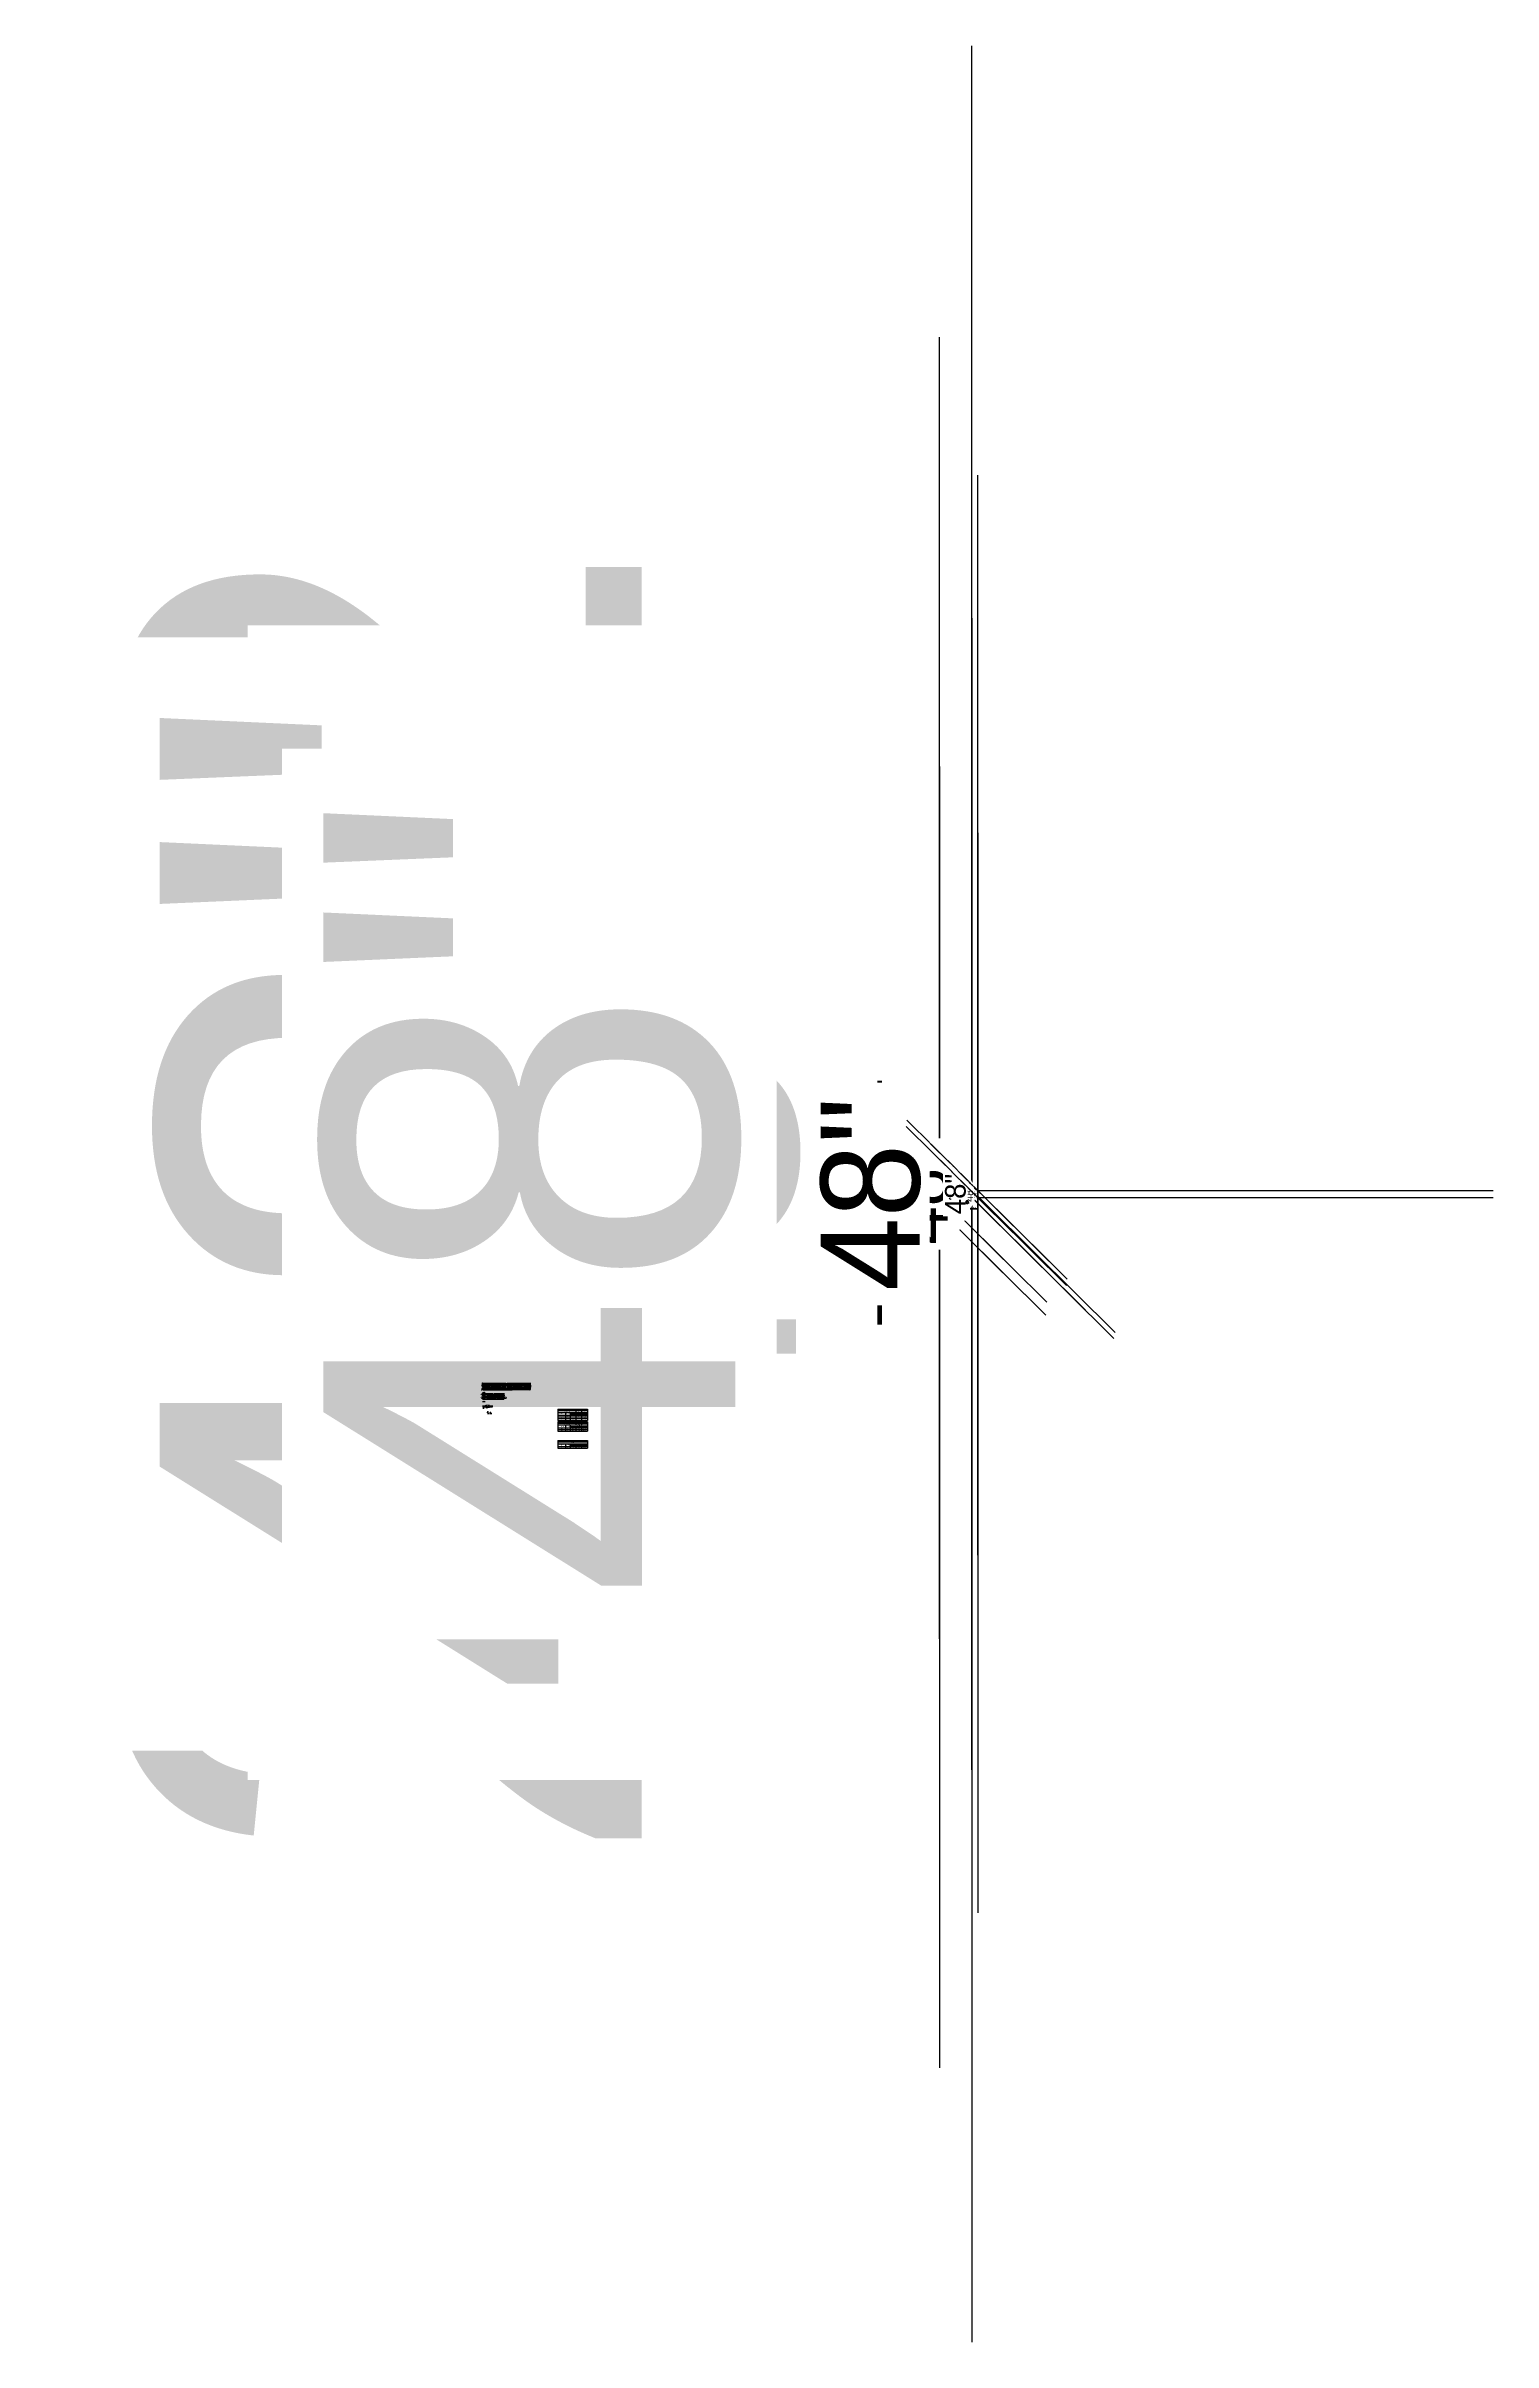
# Model space of a CAD drawing. Header units: millimetres. Extents: x 19458 to 19711, y 4351 to 4752.
import ezdxf
from ezdxf import colors
from ezdxf.entities.mleader import LeaderData, LeaderLine
from ezdxf.enums import TextEntityAlignment as Align
from ezdxf.math import Vec2, Vec3

# ---------------------------------------------------------------- set-up
doc = ezdxf.new("R2010")
doc.units = ezdxf.units.MM
doc.set_wipeout_variables(frame=1)
for name, pattern in [('BORDER', [44.45, 12.7, -6.35, 12.7, -6.35, 0, -6.35]), ('CENTER', [2, 1.25, -0.25, 0.25, -0.25]), ('HIDDEN2', [4.7625, 3.175, -1.5875])]:
    doc.linetypes.add(name, pattern=pattern)
for name, color, linetype in [('0 @ 0.05', 7, 'Continuous'), ('0 @ 0.1', 7, 'Continuous'), ('0 @ 0.25', 7, 'Continuous'), ('0 @ 0.5', 7, 'Continuous'), ('ALFAJIAS', 3, 'Continuous'), ('ambiente @ 0.5', 2, 'Continuous'), ('BOTAGUAS', 3, 'Continuous'), ('cotas', 1, 'Continuous'), ('cotas @ 0.02', 1, 'Continuous'), ('cotas @ 0.04', 1, 'Continuous'), ('cotas @ 0.05', 1, 'Continuous'), ('cotas @ 0.08', 1, 'Continuous'), ('cotas @ 0.1', 1, 'Continuous'), ('cotas @ 0.12', 1, 'Continuous'), ('cotas @ 0.125', 1, 'Continuous'), ('cotas @ 0.16', 1, 'Continuous'), ('cotas @ 0.2', 1, 'Continuous'), ('cotas @ 0.24', 1, 'Continuous'), ('cotas @ 0.25', 1, 'Continuous'), ('cotas @ 0.33', 1, 'Continuous'), ('cotas @ 0.48', 1, 'Continuous'), ('cotas @ 0.5', 1, 'Continuous'), ('cotas @ 0.64', 1, 'Continuous'), ('cotas @ 0.75', 1, 'Continuous'), ('cotas @ 0.96', 1, 'Continuous'), ('cotas @ 1', 1, 'Continuous'), ('cotas @ 1.2', 1, 'Continuous'), ('cotas @ 1.25', 1, 'Continuous'), ('cotas @ 1.5', 1, 'Continuous'), ('cotas @ 1.92', 1, 'Continuous'), ('cotas @ 10', 1, 'Continuous'), ('cotas @ 10.8', 1, 'Continuous'), ('cotas @ 100', 1, 'Continuous'), ('cotas @ 12', 1, 'Continuous'), ('cotas @ 15.36', 1, 'Continuous'), ('cotas @ 16', 1, 'Continuous'), ('cotas @ 2', 1, 'Continuous'), ('cotas @ 2.4', 1, 'Continuous'), ('cotas @ 2.5', 1, 'Continuous'), ('cotas @ 20', 1, 'Continuous'), ('cotas @ 200', 1, 'Continuous'), ('cotas @ 24', 1, 'Continuous'), ('cotas @ 3.6', 1, 'Continuous'), ('cotas @ 3.84', 1, 'Continuous'), ('cotas @ 30', 1, 'Continuous'), ('cotas @ 300', 1, 'Continuous'), ('cotas @ 36', 1, 'Continuous'), ('cotas @ 4', 1, 'Continuous'), ('cotas @ 4.8', 1, 'Continuous'), ('cotas @ 40', 1, 'Continuous'), ('cotas @ 400', 1, 'Continuous'), ('cotas @ 48', 1, 'Continuous'), ('cotas @ 5', 1, 'Continuous'), ('cotas @ 50', 1, 'Continuous'), ('cotas @ 500', 1, 'Continuous'), ('cotas @ 6', 1, 'Continuous'), ('cotas @ 7.2', 1, 'Continuous'), ('cotas @ 7.68', 1, 'Continuous'), ('cotas @ 8', 1, 'Continuous'), ('cotas @ 8.4', 1, 'Continuous'), ('cotas @ 9.6', 1, 'Continuous'), ('cotas @ 95.9969', 1, 'Continuous'), ('EJES', 2, 'CENTER'), ('EJES @ 0.2', 2, 'CENTER'), ('EJES @ 0.5', 2, 'CENTER'), ('NIVELES @ 0.5', 2, 'Continuous'), ('NUMVyP', 3, 'Continuous'), ('SECCIONES', 3, 'Continuous'), ('SECCIONES @ 0.5', 3, 'Continuous'), ('SIMBOLOGIA ELEVACIONES @ 0.5', 2, 'Continuous'), ('SIMBOLOS DE MUEBLES', 2, 'Continuous'), ('SIMBOLOS DE MUEBLES @ 1', 2, 'Continuous'), ('SIMBOLOS PUERTAS Y VENTANAS', 2, 'Continuous'), ('SIMBOLOS PUERTAS Y VENTANAS @ 0.5', 2, 'Continuous'), ('TEXTO @ 0.25', 2, 'Continuous'), ('TEXTO @ 0.5', 2, 'Continuous'), ('TEXTOS TITULOS @ 0.05', 3, 'Continuous'), ('TEXTOS TITULOS @ 0.1', 3, 'Continuous'), ('TEXTOS TITULOS @ 0.25', 3, 'Continuous'), ('TEXTOS TITULOS @ 0.5', 3, 'Continuous')]:
    doc.layers.add(name, color=color, linetype=linetype)
doc.styles.add('century gothic', font='GOTHIC.TTF')
doc.styles.add('century gothic smc', font='GOTHIC.TTF')
doc.styles.add('COTAS SMC', font='GOTHIC.TTF')
doc.styles.add('NOTAS', font='GOTHIC.TTF')
doc.styles.add('SANSSERIF', font='sanssb__.ttf', dxfattribs={"width": 1.5})
doc.styles.add('SMCtitulos', font='sanss___.ttf')
doc.styles.get("Standard").update_dxf_attribs({"font": 'arial.ttf'})
doc.styles.add('SW', font='swissk.ttf')
doc.styles.add('verdana negrita', font='romans.shx')
doc.dimstyles.new('ANOTATIVE 100 SMCONSTRUCCIONES', dxfattribs={"dimscale": 0, "dimtxt": 0.18, "dimasz": 0.15, "dimexe": 0.18, "dimexo": 0.09, "dimgap": 0.1, "dimtad": 1, "dimzin": 0, "dimdsep": 46, "dimtxsty": 'century gothic', "dimblk1": 'FLECHA1', "dimblk2": 'FLECHA1', "dimsah": 1, "dimcen": 0.18, "dimdle": 0.075, "dimclrd": 1, "dimclre": 1, "dimclrt": 2, "dimaunit": 1, "dimadec": 0, "dimazin": 0, "dimtfac": 0.75, "dimtix": 1, "dimtmove": 2, "dimatfit": 3, "dimfxl": 0.09, "dimtvp": 1.5, "dimtfill": 1, "dimtolj": 1, "dimtzin": 0, "dimarcsym": 0})
doc.dimstyles.new('ANOTATIVE CM SMCONSTRUCCIONES', dxfattribs={"dimscale": 0, "dimtxt": 0.18, "dimasz": 0.15, "dimexe": 0.18, "dimexo": 0.18, "dimgap": 0.07, "dimtad": 1, "dimdec": 1, "dimlfac": 100, "dimdsep": 46, "dimtxsty": 'century gothic', "dimblk1": 'FLECHA1', "dimblk2": 'FLECHA1', "dimsah": 1, "dimcen": 0.18, "dimdle": 0.075, "dimclrd": 1, "dimclre": 1, "dimclrt": 2, "dimaunit": 1, "dimadec": 0, "dimazin": 2, "dimtfac": 0.75, "dimtdec": 1, "dimtix": 1, "dimtmove": 2, "dimatfit": 3, "dimfxl": 0.09, "dimtvp": 1.5, "dimtfill": 1, "dimtolj": 1, "dimtzin": 0, "dimarcsym": 0})
doc.dimstyles.new('PIES SMCONSTRUCCIONES', dxfattribs={"dimscale": 0, "dimtxt": 0.18, "dimasz": 0.2, "dimexe": 0.18, "dimexo": 0, "dimgap": 0.1, "dimtad": 1, "dimdec": 0, "dimlfac": 39.370079, "dimzin": 0, "dimdsep": 46, "dimlunit": 4, "dimtxsty": 'COTAS SMC', "dimblk1": 'FLECHA1', "dimblk2": 'FLECHA1', "dimsah": 1, "dimcen": 0.2, "dimdle": 0.075, "dimclrd": 1, "dimclre": 1, "dimclrt": 2, "dimaunit": 1, "dimadec": 0, "dimazin": 0, "dimtfac": 0.75, "dimtdec": 0, "dimtix": 1, "dimtmove": 2, "dimatfit": 3, "dimfxl": 0.09, "dimtvp": 1.5, "dimtfill": 1, "dimtolj": 1, "dimtzin": 0, "dimarcsym": 0})
doc.dimstyles.new('PULGADAS SMCONSTRUCCIONES', dxfattribs={"dimscale": 0, "dimtxt": 0.18, "dimasz": 0.125, "dimexe": 0.18, "dimexo": 0, "dimgap": 0.1, "dimtad": 1, "dimdec": 0, "dimlfac": 39.370079, "dimzin": 0, "dimdsep": 46, "dimtxsty": 'COTAS SMC', "dimblk1": 'FLECHA1', "dimblk2": 'FLECHA1', "dimsah": 1, "dimcen": 0.18, "dimdle": 0.075, "dimclrd": 1, "dimclre": 1, "dimclrt": 2, "dimaunit": 1, "dimadec": 0, "dimazin": 0, "dimtfac": 0.75, "dimtdec": 0, "dimtix": 1, "dimtmove": 2, "dimatfit": 3, "dimfxl": 0.09, "dimtvp": 1.5, "dimtfill": 1, "dimtolj": 1, "dimtzin": 0, "dimarcsym": 0})
pattern_1 = [(0, (0.071, 0.078), (2e-17, 0.1), [0.02, -0.08]), (8.9726, (0.072, 0.024), (0.600000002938, 0.0999997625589), [0.0192354, -1.9043029]), (5.7105, (0.071, 0.03), (0.9000000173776, 0.09999855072), [0.0200998, -0.9848876]), (344.5779, (0.071, 0.06), (1.09999995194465, -0.2999987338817), [0.0300832, -2.9782377]), (353.6599, (0.073, 0.093), (0.100000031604, 2.042995e-07), [0.0181108, -0.8874276]), (345.0686, (0.076, 0.036), (0.3999999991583, -0.0999998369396), [0.0155242, -1.5368932]), (348.6901, (0.041, 0.094), (0.10000002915, 3.7066e-08), [0.0407922, -0.4691097]), (5.7105, (0.072, 0.015), (0.9000000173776, 0.09999855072), [0.0100499, -0.9949375]), (0, (0.071, 0.057), (2e-17, 0.1), [0.01, -0.09]), (0, (0.051, 0.069), (2e-17, 0.1), [0.03, -0.07]), (11.3099, (0.071, 0.084), (0.399999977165, 0.099999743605), [0.010198, -0.4997039]), (2.7263, (0.061, 0.047), (2.0000000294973, 0.0999996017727), [0.0210238, -2.0813558]), (352.4054, (0.066, 0.044), (0.7999999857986, -0.0999993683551), [0.0151327, -1.4981417]), (0, (0.061, 0.006), (2e-17, 0.1), [0.02, -0.08]), (358.8309, (0.051, 0.001), (0.10000001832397, 7.680173e-08), [0.0490102, -4.85201]), (0, (0.051, 0.076), (2e-17, 0.1), [0.01, -0.09]), (0, (0.061, 0.084), (2e-17, 0.1), [0.01, -0.09]), (0, (0.016, 0.093), (2e-17, 0.1), [0.015, -0.085]), (350.5377, (0.043, 0.098), (0.100000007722, 3.876e-08), [0.0304138, -0.5778624]), (0, (0.011, 0.098), (2e-17, 0.1), [0.02, -0.08]), (0, (2e-18, 0.008), (2e-17, 0.1), [0.011, -0.089]), (0, (0.051, 0.013), (2e-17, 0.1), [0.01, -0.09]), (0, (4e-18, 0.016), (2e-17, 0.1), [0.021, -0.079]), (5.4403, (0.051, 0.022), (0.9999999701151, 0.099999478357), [0.021095, -2.0884072]), (0, (0.052, 0.03), (2e-17, 0.1), [0.019, -0.081]), (0, (7e-18, 0.032), (2e-17, 0.1), [0.011, -0.089]), (358.8309, (0.012, 0.048), (0.10000001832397, 7.680173e-08), [0.0490102, -4.85201]), (0, (0.021, 0.057), (2e-17, 0.1), [0.01, -0.09]), (0, (0.011, 0.06), (2e-17, 0.1), [0.01, -0.09]), (0, (0.051, 0.06), (2e-17, 0.1), [0.02, -0.08]), (0, (0.031, 0.062), (2e-17, 0.1), [0.01, -0.09]), (0, (0.011, 0.074), (2e-17, 0.1), [0.02, -0.08]), (19.6538, (0.038, 0.032), (1.1000000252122, 0.39999945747), [0.0148661, -1.4717406]), (11.3099, (0.021, 0.06), (0.399999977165, 0.099999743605), [0.010198, -0.4997039]), (11.3099, (0.061, 0.055), (0.399999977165, 0.099999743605), [0.010198, -0.4997039]), (5.7105, (0.031, 0.093), (0.9000000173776, 0.09999855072), [0.0100499, -0.9949375]), (349.6952, (2e-17, 0.1), (0.5999999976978, -0.099999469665), [0.0111803, -1.1068535]), (348.6901, (0.011, 0.008), (0.10000002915, 3.7066e-08), [0.010198, -0.4997039]), (90, (0.021, 0.006), (-0.1, 3e-17), [0, -0.1]), (346.6076, (1e-17, 0.062), (1.7000000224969, -0.3999969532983), [0.021587, -2.1371154]), (11.3099, (0.061, 0.076), (0.399999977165, 0.099999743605), [0.010198, -0.4997039]), (10.3048, (0.061, 0.013), (0.499999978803, 0.099999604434), [0.0111803, -1.1068535]), (348.6901, (0.031, 0.057), (0.10000002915, 3.7066e-08), [0.010198, -0.4997039]), (348.6901, (0.041, 0.062), (0.10000002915, 3.7066e-08), [0.010198, -0.4997039]), (341.5651, (1e-17, 0.052), (0.099999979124, 1.16835e-07), [0.0126491, -0.3035786]), (345.9638, (0.011, 0.086), (0.099999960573, 1.24373e-07), [0.0412311, -0.3710794]), (343.3008, (0.031, 0.093), (0.6999999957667, -0.199999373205), [0.0313209, -1.0127095]), (0, (0.031, 0.098), (2e-17, 0.1), [0.012, -0.088]), (345.9638, (0.021, 0.016), (0.099999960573, 1.24373e-07), [0.0412311, -0.3710794]), (345.9638, (0.011, 0.023), (0.099999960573, 1.24373e-07), [0.0412311, -0.3710794]), (345.9638, (0.011, 0.032), (0.099999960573, 1.24373e-07), [0.0412311, -0.3710794]), (349.6952, (2e-17, 0.076), (0.5999999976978, -0.099999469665), [0.0111803, -1.1068535]), (345.9638, (0.031, 0.074), (0.099999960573, 1.24373e-07), [0.0206155, -0.391695]), (349.6952, (1e-17, 0.044), (0.5999999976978, -0.099999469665), [0.0111803, -1.1068535]), (357.6141, (0.052, 0.037), (0.0999999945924, 1.226411e-07), [0.0240208, -2.3780615]), (349.6952, (0.041, 0.055), (0.5999999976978, -0.099999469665), [0.0111803, -1.1068535]), (12.5288, (0.052, 0.053), (0.4000000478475, 0.0999999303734), [0.0092195, -0.9127349]), (349.5626, (9e-18, 0.039), (1.099999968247, -0.19999853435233), [0.0386394, -3.8252955]), (351.8699, (0.038, 0.032), (0.099999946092, -2.4175e-08), [0.0141421, -0.6929646]), (4.7636, (0.011, 0.042), (1.0999999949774, 0.0999991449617), [0.0240832, -1.1800762]), (0, (0.035, 0.044), (2e-17, 0.1), [0.031, -0.069]), (344.7449, (2e-17, 0.089), (0.399999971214, -0.0999998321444), [0.0114018, -1.1287736]), (350.5377, (0.021, 0.006), (0.100000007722, 3.876e-08), [0.0304138, -0.5778624]), (340.0169, (6e-18, 0.027), (0.2999999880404, -0.09999993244), [0.0117047, -1.1587652]), (0, (0.081, 0.086), (2e-17, 0.1), [0.005, -0.095]), (0, (0.081, 0.042), (2e-17, 0.1), [0.01, -0.09]), (11.3099, (0.081, 0.006), (0.399999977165, 0.099999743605), [0.010198, -0.4997039]), (0, (0.082, 0.016), (2e-17, 0.1), [0.018, -0.082]), (343.3008, (0.081, 0.069), (0.6999999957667, -0.199999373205), [0.0104403, -1.0335901]), (348.0207, (0.082, 0.048), (1.89999996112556, -0.40010977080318), [0.0184007, -3.3550644]), (90, (0.081, 0.006), (-0.1, 3e-17), [0, -0.1]), (0, (0.091, 0.008), (2e-17, 0.1), [0.009, -0.091]), (0, (0.091, 0.027), (2e-17, 0.1), [0.009, -0.091]), (0, (0.091, 0.032), (2e-17, 0.1), [0.009, -0.091]), (336.0376, (0.091, 0.066), (0.700000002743, -0.2999986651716), [0.0098489, -0.9750362]), (348.5163, (0.091, 0.078), (0.49999999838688, -0.1000155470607), [0.0091838, -6.5215525]), (341.5651, (0.091, 0.042), (0.099999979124, 1.16835e-07), [0.0094868, -0.3067408]), (347.4712, (0.091, 0.091), (0.500000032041, -0.0999999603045), [0.0092195, -0.9127349])]
pattern_2 = [(0, (0.142, 0.156), (4e-17, 0.2), [0.04, -0.16]), (8.9726, (0.144, 0.048), (1.200000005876, 0.199999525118), [0.0384708, -3.8086058]), (5.7105, (0.142, 0.06), (1.800000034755, 0.19999710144), [0.0401996, -1.9697752]), (344.5779, (0.142, 0.12), (2.1999999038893, -0.5999974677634), [0.0601664, -5.9564754]), (353.6599, (0.146, 0.186), (0.200000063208, 4.086e-07), [0.0362216, -1.7748552]), (345.0686, (0.152, 0.072), (0.799999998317, -0.199999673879), [0.0310484, -3.0737864]), (348.6901, (0.082, 0.188), (0.2000000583, 7.413e-08), [0.0815844, -0.9382194]), (5.7105, (0.144, 0.03), (1.800000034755, 0.19999710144), [0.0200998, -1.989875]), (0, (0.142, 0.114), (4e-17, 0.2), [0.02, -0.18]), (0, (0.102, 0.138), (4e-17, 0.2), [0.06, -0.14]), (11.3099, (0.142, 0.168), (0.79999995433, 0.19999948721), [0.020396, -0.9994078]), (2.7263, (0.122, 0.094), (4.0000000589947, 0.1999992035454), [0.0420476, -4.1627116]), (352.4054, (0.132, 0.088), (1.599999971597, -0.19999873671), [0.0302654, -2.9962834]), (0, (0.122, 0.012), (4e-17, 0.2), [0.04, -0.16]), (358.8309, (0.102, 0.002), (0.2000000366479, 1.5360345e-07), [0.0980204, -9.70402]), (0, (0.102, 0.152), (4e-17, 0.2), [0.02, -0.18]), (0, (0.122, 0.168), (4e-17, 0.2), [0.02, -0.18]), (0, (0.032, 0.186), (4e-17, 0.2), [0.03, -0.17]), (350.5377, (0.086, 0.196), (0.200000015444, 7.752e-08), [0.0608276, -1.1557248]), (0, (0.022, 0.196), (4e-17, 0.2), [0.04, -0.16]), (0, (4e-18, 0.016), (4e-17, 0.2), [0.022, -0.178]), (0, (0.102, 0.026), (4e-17, 0.2), [0.02, -0.18]), (0, (7e-18, 0.032), (4e-17, 0.2), [0.042, -0.158]), (5.4403, (0.102, 0.044), (1.9999999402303, 0.199998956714), [0.04219, -4.1768144]), (0, (0.104, 0.06), (4e-17, 0.2), [0.038, -0.162]), (0, (1e-17, 0.064), (4e-17, 0.2), [0.022, -0.178]), (358.8309, (0.024, 0.096), (0.2000000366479, 1.5360345e-07), [0.0980204, -9.70402]), (0, (0.042, 0.114), (4e-17, 0.2), [0.02, -0.18]), (0, (0.022, 0.12), (4e-17, 0.2), [0.02, -0.18]), (0, (0.102, 0.12), (4e-17, 0.2), [0.04, -0.16]), (0, (0.062, 0.124), (4e-17, 0.2), [0.02, -0.18]), (0, (0.022, 0.148), (4e-17, 0.2), [0.04, -0.16]), (19.6538, (0.076, 0.064), (2.200000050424, 0.79999891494), [0.0297322, -2.9434812]), (11.3099, (0.042, 0.12), (0.79999995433, 0.19999948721), [0.020396, -0.9994078]), (11.3099, (0.122, 0.11), (0.79999995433, 0.19999948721), [0.020396, -0.9994078]), (5.7105, (0.062, 0.186), (1.800000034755, 0.19999710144), [0.0200998, -1.989875]), (349.6952, (4e-17, 0.2), (1.199999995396, -0.19999893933), [0.0223606, -2.213707]), (348.6901, (0.022, 0.016), (0.2000000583, 7.413e-08), [0.020396, -0.9994078]), (90, (0.042, 0.012), (-0.2, 6e-17), [0, -0.2]), (346.6076, (3e-17, 0.124), (3.400000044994, -0.7999939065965), [0.043174, -4.2742308]), (11.3099, (0.122, 0.152), (0.79999995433, 0.19999948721), [0.020396, -0.9994078]), (10.3048, (0.122, 0.026), (0.999999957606, 0.199999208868), [0.0223606, -2.213707]), (348.6901, (0.062, 0.114), (0.2000000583, 7.413e-08), [0.020396, -0.9994078]), (348.6901, (0.082, 0.124), (0.2000000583, 7.413e-08), [0.020396, -0.9994078]), (341.5651, (2e-17, 0.104), (0.19999995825, 2.3367e-07), [0.0252982, -0.6071572]), (345.9638, (0.022, 0.172), (0.19999992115, 2.4875e-07), [0.0824622, -0.7421588]), (343.3008, (0.062, 0.186), (1.399999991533, -0.39999874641), [0.0626418, -2.025419]), (0, (0.062, 0.196), (4e-17, 0.2), [0.024, -0.176]), (345.9638, (0.042, 0.032), (0.19999992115, 2.4875e-07), [0.0824622, -0.7421588]), (345.9638, (0.022, 0.046), (0.19999992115, 2.4875e-07), [0.0824622, -0.7421588]), (345.9638, (0.022, 0.064), (0.19999992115, 2.4875e-07), [0.0824622, -0.7421588]), (349.6952, (3e-17, 0.152), (1.199999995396, -0.19999893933), [0.0223606, -2.213707]), (345.9638, (0.062, 0.148), (0.19999992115, 2.4875e-07), [0.041231, -0.78339]), (349.6952, (2e-17, 0.088), (1.199999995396, -0.19999893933), [0.0223606, -2.213707]), (357.6141, (0.104, 0.074), (0.199999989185, 2.452822e-07), [0.0480416, -4.756123]), (349.6952, (0.082, 0.11), (1.199999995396, -0.19999893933), [0.0223606, -2.213707]), (12.5288, (0.104, 0.106), (0.800000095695, 0.199999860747), [0.018439, -1.8254698]), (349.5626, (2e-17, 0.078), (2.199999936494, -0.3999970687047), [0.0772788, -7.650591]), (351.8699, (0.076, 0.064), (0.199999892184, -4.835e-08), [0.0282842, -1.3859292]), (4.7636, (0.022, 0.084), (2.199999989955, 0.199998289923), [0.0481664, -2.3601524]), (0, (0.07, 0.088), (4e-17, 0.2), [0.062, -0.138]), (344.7449, (4e-17, 0.178), (0.799999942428, -0.199999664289), [0.0228036, -2.2575472]), (350.5377, (0.042, 0.012), (0.200000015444, 7.752e-08), [0.0608276, -1.1557248]), (340.0169, (1e-17, 0.054), (0.599999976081, -0.19999986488), [0.0234094, -2.3175304]), (0, (0.162, 0.172), (4e-17, 0.2), [0.01, -0.19]), (0, (0.162, 0.084), (4e-17, 0.2), [0.02, -0.18]), (11.3099, (0.162, 0.012), (0.79999995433, 0.19999948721), [0.020396, -0.9994078]), (0, (0.164, 0.032), (4e-17, 0.2), [0.036, -0.164]), (343.3008, (0.162, 0.138), (1.399999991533, -0.39999874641), [0.0208806, -2.0671802]), (348.0207, (0.164, 0.096), (3.7999999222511, -0.8002195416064), [0.0368014, -6.7101288]), (90, (0.162, 0.012), (-0.2, 6e-17), [0, -0.2]), (0, (0.182, 0.016), (4e-17, 0.2), [0.018, -0.182]), (0, (0.182, 0.054), (4e-17, 0.2), [0.018, -0.182]), (0, (0.182, 0.064), (4e-17, 0.2), [0.018, -0.182]), (336.0376, (0.182, 0.132), (1.400000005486, -0.599997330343), [0.0196978, -1.9500724]), (348.5163, (0.182, 0.156), (0.99999999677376, -0.2000310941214), [0.0183676, -13.043105]), (341.5651, (0.182, 0.084), (0.19999995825, 2.3367e-07), [0.0189736, -0.6134816]), (347.4712, (0.182, 0.182), (1.000000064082, -0.19999992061), [0.018439, -1.8254698])]

# ---------------------------------------------------------------- blocks, each defined once
blk = doc.blocks.new('*U11')
at = {"color": 2}
blk.add_line((0, 0.05), (8.97, 0.05), dxfattribs=at)
at = {"color": 250}
blk.add_line((0, 0), (8.97, 0), dxfattribs=at)
at = {"color": 7}
blk.add_line((0, -0.05), (8.97, -0.05), dxfattribs=at)
at = {"color": 0, "linetype": 'ByBlock', "lineweight": -2, "style": 'NOTAS'}
for tag, p in [('2TITLE', (-0.04, 0.18)), ('1TITLE', (0.03, 1.01))]:
    blk.add_attdef(tag, p, '', height=0.3, dxfattribs=at)
blk.add_attdef('SCALE', text='', height=0.18, dxfattribs=at).set_placement((-0.04, -0.15), align=Align.TOP_LEFT)
blk = doc.blocks.new('FLECHA1')
at = {"color": 4}
blk.add_line((-0.2462, -0.2481), (0.2481, 0.25), dxfattribs=at)
at = {"color": 1}
blk.add_line((-1, 0), (0.4962, 0), dxfattribs=at)
blk = doc.blocks.new('*D692')
at = {"layer": 'cotas', "color": 1, "lineweight": -2, "transparency": 16777216}
for p, q in [((19615.94, 4550.84), (19614.24, 4550.84)), ((19614.33, 4548.5), (19614.33, 4550.77)), ((19615.49, 4548.43), (19614.24, 4548.43))]:
    blk.add_line(p, q, dxfattribs=at)
at = {"layer": 'cotas', "color": 1, "lineweight": -2, "transparency": 16777216, "xscale": 0.075, "yscale": 0.075, "zscale": 0.075}
for p, rotation in [((19614.33, 4550.84), 90), ((19614.33, 4548.43), 270)]:
    blk.add_blockref('FLECHA1', p, dxfattribs=dict(at, rotation=rotation))
at = {"layer": 'cotas', "color": 2, "transparency": 16777216, "insert": (19614.23, 4549.64), "char_height": 0.09, "attachment_point": 5, "rotation": 90, "style": 'century gothic', "bg_fill": 3, "box_fill_scale": 1.1, "bg_fill_color": 256, "bg_fill_true_color": 13158600, "bg_fill_transparency": 0}
blk.add_mtext('\\A1;2.42', dxfattribs=at)
at = {"layer": 'Defpoints', "color": 0, "transparency": 16777216}
for p in [(19614.33, 4550.84), (19615.98, 4550.84), (19615.53, 4548.43)]:
    blk.add_point(p, dxfattribs=at)
blk = doc.blocks.new('*D693')
at = {"layer": 'cotas', "color": 1, "lineweight": -2, "transparency": 16777216}
for p, q in [((19614.33, 4625.84), (19614.33, 4700.84)), ((19570.98, 4550.84), (19524.33, 4550.84)), ((19614.33, 4548.43), (19614.33, 4550.84)), ((19570.53, 4548.43), (19524.33, 4548.43)), ((19614.33, 4473.43), (19614.33, 4398.43))]:
    blk.add_line(p, q, dxfattribs=at)
at = {"layer": 'Defpoints', "color": 0, "transparency": 16777216}
for p in [(19614.33, 4550.84), (19615.98, 4550.84), (19615.53, 4548.43)]:
    blk.add_point(p, dxfattribs=at)
at = {"layer": 'cotas', "color": 1, "lineweight": -2, "transparency": 16777216, "xscale": 75, "yscale": 75, "zscale": 75}
for p, rotation in [((19614.33, 4550.84), 270), ((19614.33, 4548.43), 90)]:
    blk.add_blockref('FLECHA1', p, dxfattribs=dict(at, rotation=rotation))
at = {"layer": 'cotas', "color": 2, "transparency": 16777216, "insert": (19517.34, 4549.64), "char_height": 90, "attachment_point": 5, "rotation": 90, "style": 'century gothic', "bg_fill": 3, "box_fill_scale": 1.1, "bg_fill_color": 256, "bg_fill_true_color": 13158600, "bg_fill_transparency": 0}
blk.add_mtext('\\A1;2.42', dxfattribs=at)
blk = doc.blocks.new('*D694')
at = {"layer": 'cotas', "color": 1, "lineweight": -2, "transparency": 16777216}
for p, q in [((19615.98, 4550.84), (19614.32, 4550.84)), ((19614.33, 4548.44), (19614.33, 4550.84)), ((19615.53, 4548.43), (19614.32, 4548.43))]:
    blk.add_line(p, q, dxfattribs=at)
at = {"layer": 'cotas', "color": 1, "lineweight": -2, "transparency": 16777216, "xscale": 0.0075, "yscale": 0.0075, "zscale": 0.0075}
for p, rotation in [((19614.33, 4550.84), 90), ((19614.33, 4548.43), 270)]:
    blk.add_blockref('FLECHA1', p, dxfattribs=dict(at, rotation=rotation))
at = {"layer": 'cotas', "color": 2, "transparency": 16777216, "insert": (19614.32, 4549.64), "char_height": 0.009, "attachment_point": 5, "rotation": 90, "style": 'century gothic', "bg_fill": 3, "box_fill_scale": 1.1, "bg_fill_color": 256, "bg_fill_true_color": 13158600, "bg_fill_transparency": 0}
blk.add_mtext('\\A1;2.42', dxfattribs=at)
at = {"layer": 'Defpoints', "color": 0, "transparency": 16777216}
for p in [(19614.33, 4550.84), (19615.98, 4550.84), (19615.53, 4548.43)]:
    blk.add_point(p, dxfattribs=at)
blk = doc.blocks.new('*D695')
at = {"layer": 'cotas', "color": 1, "lineweight": -2, "transparency": 16777216}
for p, q in [((19615.8, 4550.84), (19613.97, 4550.84)), ((19614.33, 4548.73), (19614.33, 4550.54)), ((19615.35, 4548.43), (19613.97, 4548.43))]:
    blk.add_line(p, q, dxfattribs=at)
at = {"layer": 'cotas', "color": 1, "lineweight": -2, "transparency": 16777216, "xscale": 0.3, "yscale": 0.3, "zscale": 0.3}
for p, rotation in [((19614.33, 4550.84), 90), ((19614.33, 4548.43), 270)]:
    blk.add_blockref('FLECHA1', p, dxfattribs=dict(at, rotation=rotation))
at = {"layer": 'cotas', "color": 2, "transparency": 16777216, "insert": (19613.94, 4549.64), "char_height": 0.36, "attachment_point": 5, "rotation": 90, "style": 'century gothic', "bg_fill": 3, "box_fill_scale": 1.1, "bg_fill_color": 256, "bg_fill_true_color": 13158600, "bg_fill_transparency": 0}
blk.add_mtext('\\A1;2.42', dxfattribs=at)
at = {"layer": 'Defpoints', "color": 0, "transparency": 16777216}
for p in [(19614.33, 4550.84), (19615.98, 4550.84), (19615.53, 4548.43)]:
    blk.add_point(p, dxfattribs=at)
blk = doc.blocks.new('*D696')
at = {"layer": 'cotas', "color": 1, "lineweight": -2, "transparency": 16777216}
for p, q in [((19614.33, 4558.04), (19614.33, 4565.24)), ((19611.66, 4550.84), (19605.69, 4550.84)), ((19614.33, 4548.43), (19614.33, 4550.84)), ((19611.21, 4548.43), (19605.69, 4548.43)), ((19614.33, 4541.23), (19614.33, 4534.03))]:
    blk.add_line(p, q, dxfattribs=at)
at = {"layer": 'Defpoints', "color": 0, "transparency": 16777216}
for p in [(19614.33, 4550.84), (19615.98, 4550.84), (19615.53, 4548.43)]:
    blk.add_point(p, dxfattribs=at)
at = {"layer": 'cotas', "color": 1, "lineweight": -2, "transparency": 16777216, "xscale": 7.200000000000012, "yscale": 7.200000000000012, "zscale": 7.200000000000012}
for p, rotation in [((19614.33, 4550.84), 270), ((19614.33, 4548.43), 90)]:
    blk.add_blockref('FLECHA1', p, dxfattribs=dict(at, rotation=rotation))
at = {"layer": 'cotas', "color": 2, "transparency": 16777216, "insert": (19605.02, 4549.64), "char_height": 8.64, "attachment_point": 5, "rotation": 90, "style": 'century gothic', "bg_fill": 3, "box_fill_scale": 1.1, "bg_fill_color": 256, "bg_fill_true_color": 13158600, "bg_fill_transparency": 0}
blk.add_mtext('\\A1;2.42', dxfattribs=at)
blk = doc.blocks.new('*D697')
at = {"layer": 'cotas', "color": 1, "lineweight": -2, "transparency": 16777216}
for p, q in [((19614.33, 4552.46), (19614.33, 4554.08)), ((19615.01, 4550.84), (19612.38, 4550.84)), ((19614.33, 4548.43), (19614.33, 4550.84)), ((19614.56, 4548.43), (19612.38, 4548.43)), ((19614.33, 4546.81), (19614.33, 4545.19))]:
    blk.add_line(p, q, dxfattribs=at)
at = {"layer": 'Defpoints', "color": 0, "transparency": 16777216}
for p in [(19615.98, 4550.84), (19615.53, 4548.43)]:
    blk.add_point(p, dxfattribs=at)
at = {"layer": 'cotas', "color": 1, "lineweight": -2, "transparency": 16777216, "xscale": 1.619992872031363, "yscale": 1.619992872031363, "zscale": 1.619992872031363}
for p, rotation in [((19614.33, 4550.84), 270), ((19614.33, 4548.43), 90)]:
    blk.add_blockref('FLECHA1', p, dxfattribs=dict(at, rotation=rotation))
at = {"layer": 'cotas', "color": 2, "transparency": 16777216, "insert": (19612.23, 4549.64), "char_height": 1.944, "attachment_point": 5, "rotation": 90, "style": 'century gothic', "bg_fill": 3, "box_fill_scale": 1.1, "bg_fill_color": 256, "bg_fill_true_color": 13158600, "bg_fill_transparency": 0}
blk.add_mtext('\\A1;2.42', dxfattribs=at)
at = {"layer": 'Defpoints', "color": 0, "transparency": 16777216}
blk.add_point((19614.33, 4550.84), dxfattribs=at)
blk = doc.blocks.new('*D698')
at = {"layer": 'cotas', "color": 1, "lineweight": -2, "transparency": 16777216}
for p, q in [((19615.12, 4550.84), (19612.6, 4550.84)), ((19614.33, 4552.28), (19614.33, 4553.72)), ((19614.33, 4548.43), (19614.33, 4550.84)), ((19614.67, 4548.43), (19612.6, 4548.43)), ((19614.33, 4546.99), (19614.33, 4545.55))]:
    blk.add_line(p, q, dxfattribs=at)
at = {"layer": 'Defpoints', "color": 0, "transparency": 16777216}
for p in [(19615.98, 4550.84), (19615.53, 4548.43)]:
    blk.add_point(p, dxfattribs=at)
at = {"layer": 'cotas', "color": 1, "lineweight": -2, "transparency": 16777216, "xscale": 1.439995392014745, "yscale": 1.439995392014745, "zscale": 1.439995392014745}
for p, rotation in [((19614.33, 4550.84), 270), ((19614.33, 4548.43), 90)]:
    blk.add_blockref('FLECHA1', p, dxfattribs=dict(at, rotation=rotation))
at = {"layer": 'cotas', "color": 2, "transparency": 16777216, "insert": (19612.46, 4549.64), "char_height": 1.728, "attachment_point": 5, "rotation": 90, "style": 'century gothic', "bg_fill": 3, "box_fill_scale": 1.1, "bg_fill_color": 256, "bg_fill_true_color": 13158600, "bg_fill_transparency": 0}
blk.add_mtext('\\A1;2.42', dxfattribs=at)
at = {"layer": 'Defpoints', "color": 0, "transparency": 16777216}
blk.add_point((19614.33, 4550.84), dxfattribs=at)
blk = doc.blocks.new('*D699')
at = {"layer": 'cotas', "color": 1, "lineweight": -2, "transparency": 16777216}
for p, q in [((19615.98, 4550.84), (19614.32, 4550.84)), ((19614.33, 4548.43), (19614.33, 4550.84)), ((19615.53, 4548.43), (19614.32, 4548.43))]:
    blk.add_line(p, q, dxfattribs=at)
at = {"layer": 'cotas', "color": 1, "lineweight": -2, "transparency": 16777216, "xscale": 0.003, "yscale": 0.003, "zscale": 0.003}
for p, rotation in [((19614.33, 4550.84), 90), ((19614.33, 4548.43), 270)]:
    blk.add_blockref('FLECHA1', p, dxfattribs=dict(at, rotation=rotation))
at = {"layer": 'cotas', "color": 2, "transparency": 16777216, "insert": (19614.32, 4549.64), "char_height": 0.0036, "attachment_point": 5, "rotation": 90, "style": 'century gothic', "bg_fill": 3, "box_fill_scale": 1.1, "bg_fill_color": 256, "bg_fill_true_color": 13158600, "bg_fill_transparency": 0}
blk.add_mtext('\\A1;2.42', dxfattribs=at)
at = {"layer": 'Defpoints', "color": 0, "transparency": 16777216}
for p in [(19614.33, 4550.84), (19615.98, 4550.84), (19615.53, 4548.43)]:
    blk.add_point(p, dxfattribs=at)
blk = doc.blocks.new('*D700')
at = {"layer": 'cotas', "color": 1, "lineweight": -2, "transparency": 16777216}
for p, q in [((19614.33, 4556.24), (19614.33, 4561.64)), ((19612.74, 4550.84), (19607.85, 4550.84)), ((19614.33, 4548.43), (19614.33, 4550.84)), ((19612.29, 4548.43), (19607.85, 4548.43)), ((19614.33, 4543.03), (19614.33, 4537.63))]:
    blk.add_line(p, q, dxfattribs=at)
at = {"layer": 'Defpoints', "color": 0, "transparency": 16777216}
for p in [(19614.33, 4550.84), (19615.98, 4550.84), (19615.53, 4548.43)]:
    blk.add_point(p, dxfattribs=at)
at = {"layer": 'cotas', "color": 1, "lineweight": -2, "transparency": 16777216, "xscale": 5.399999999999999, "yscale": 5.399999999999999, "zscale": 5.399999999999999}
for p, rotation in [((19614.33, 4550.84), 270), ((19614.33, 4548.43), 90)]:
    blk.add_blockref('FLECHA1', p, dxfattribs=dict(at, rotation=rotation))
at = {"layer": 'cotas', "color": 2, "transparency": 16777216, "insert": (19607.34, 4549.64), "char_height": 6.48, "attachment_point": 5, "rotation": 90, "style": 'century gothic', "bg_fill": 3, "box_fill_scale": 1.1, "bg_fill_color": 256, "bg_fill_true_color": 13158600, "bg_fill_transparency": 0}
blk.add_mtext('\\A1;2.42', dxfattribs=at)
blk = doc.blocks.new('*D701')
at = {"layer": 'cotas', "color": 1, "lineweight": -2, "transparency": 16777216}
for p, q in [((19615.97, 4550.84), (19614.31, 4550.84)), ((19614.33, 4548.44), (19614.33, 4550.83)), ((19615.52, 4548.43), (19614.31, 4548.43))]:
    blk.add_line(p, q, dxfattribs=at)
at = {"layer": 'cotas', "color": 1, "lineweight": -2, "transparency": 16777216, "xscale": 0.015, "yscale": 0.015, "zscale": 0.015}
for p, rotation in [((19614.33, 4550.84), 90), ((19614.33, 4548.43), 270)]:
    blk.add_blockref('FLECHA1', p, dxfattribs=dict(at, rotation=rotation))
at = {"layer": 'cotas', "color": 2, "transparency": 16777216, "insert": (19614.31, 4549.64), "char_height": 0.018, "attachment_point": 5, "rotation": 90, "style": 'century gothic', "bg_fill": 3, "box_fill_scale": 1.1, "bg_fill_color": 256, "bg_fill_true_color": 13158600, "bg_fill_transparency": 0}
blk.add_mtext('\\A1;2.42', dxfattribs=at)
at = {"layer": 'Defpoints', "color": 0, "transparency": 16777216}
for p in [(19614.33, 4550.84), (19615.98, 4550.84), (19615.53, 4548.43)]:
    blk.add_point(p, dxfattribs=at)
blk = doc.blocks.new('*D702')
at = {"layer": 'cotas', "color": 1, "lineweight": -2, "transparency": 16777216}
for p, q in [((19614.33, 4554.44), (19614.33, 4558.04)), ((19613.82, 4550.84), (19610.01, 4550.84)), ((19614.33, 4548.43), (19614.33, 4550.84)), ((19613.37, 4548.43), (19610.01, 4548.43)), ((19614.33, 4544.83), (19614.33, 4541.23))]:
    blk.add_line(p, q, dxfattribs=at)
at = {"layer": 'Defpoints', "color": 0, "transparency": 16777216}
for p in [(19614.33, 4550.84), (19615.98, 4550.84), (19615.53, 4548.43)]:
    blk.add_point(p, dxfattribs=at)
at = {"layer": 'cotas', "color": 1, "lineweight": -2, "transparency": 16777216, "xscale": 3.599999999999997, "yscale": 3.599999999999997, "zscale": 3.599999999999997}
for p, rotation in [((19614.33, 4550.84), 270), ((19614.33, 4548.43), 90)]:
    blk.add_blockref('FLECHA1', p, dxfattribs=dict(at, rotation=rotation))
at = {"layer": 'cotas', "color": 2, "transparency": 16777216, "insert": (19609.67, 4549.64), "char_height": 4.32, "attachment_point": 5, "rotation": 90, "style": 'century gothic', "bg_fill": 3, "box_fill_scale": 1.1, "bg_fill_color": 256, "bg_fill_true_color": 13158600, "bg_fill_transparency": 0}
blk.add_mtext('\\A1;2.42', dxfattribs=at)
blk = doc.blocks.new('*D703')
at = {"layer": 'cotas', "color": 1, "lineweight": -2, "transparency": 16777216}
for p, q in [((19614.33, 4555.34), (19614.33, 4559.84)), ((19613.28, 4550.84), (19608.93, 4550.84)), ((19614.33, 4548.43), (19614.33, 4550.84)), ((19612.83, 4548.43), (19608.93, 4548.43)), ((19614.33, 4543.93), (19614.33, 4539.43))]:
    blk.add_line(p, q, dxfattribs=at)
at = {"layer": 'Defpoints', "color": 0, "transparency": 16777216}
for p in [(19614.33, 4550.84), (19615.98, 4550.84), (19615.53, 4548.43)]:
    blk.add_point(p, dxfattribs=at)
at = {"layer": 'cotas', "color": 1, "lineweight": -2, "transparency": 16777216, "xscale": 4.5, "yscale": 4.5, "zscale": 4.5}
for p, rotation in [((19614.33, 4550.84), 270), ((19614.33, 4548.43), 90)]:
    blk.add_blockref('FLECHA1', p, dxfattribs=dict(at, rotation=rotation))
at = {"layer": 'cotas', "color": 2, "transparency": 16777216, "insert": (19608.51, 4549.64), "char_height": 5.4, "attachment_point": 5, "rotation": 90, "style": 'century gothic', "bg_fill": 3, "box_fill_scale": 1.1, "bg_fill_color": 256, "bg_fill_true_color": 13158600, "bg_fill_transparency": 0}
blk.add_mtext('\\A1;2.42', dxfattribs=at)
blk = doc.blocks.new('*D704')
at = {"layer": 'cotas', "color": 1, "lineweight": -2, "transparency": 16777216}
for p, q in [((19615.34, 4550.84), (19613.03, 4550.84)), ((19614.33, 4551.92), (19614.33, 4553)), ((19614.33, 4548.43), (19614.33, 4550.84)), ((19614.89, 4548.43), (19613.03, 4548.43)), ((19614.33, 4547.35), (19614.33, 4546.27))]:
    blk.add_line(p, q, dxfattribs=at)
at = {"layer": 'Defpoints', "color": 0, "transparency": 16777216}
blk.add_point((19615.98, 4550.84), dxfattribs=at)
at = {"layer": 'cotas', "color": 1, "lineweight": -2, "transparency": 16777216, "xscale": 1.08, "yscale": 1.08, "zscale": 1.08}
for p, rotation in [((19614.33, 4550.84), 270), ((19614.33, 4548.43), 90)]:
    blk.add_blockref('FLECHA1', p, dxfattribs=dict(at, rotation=rotation))
at = {"layer": 'cotas', "color": 2, "transparency": 16777216, "insert": (19612.93, 4549.64), "char_height": 1.296, "attachment_point": 5, "rotation": 90, "style": 'century gothic', "bg_fill": 3, "box_fill_scale": 1.1, "bg_fill_color": 256, "bg_fill_true_color": 13158600, "bg_fill_transparency": 0}
blk.add_mtext('\\A1;2.42', dxfattribs=at)
at = {"layer": 'Defpoints', "color": 0, "transparency": 16777216}
for p in [(19614.33, 4550.84), (19615.53, 4548.43)]:
    blk.add_point(p, dxfattribs=at)
blk = doc.blocks.new('*D705')
at = {"layer": 'cotas', "color": 1, "lineweight": -2, "transparency": 16777216}
for p, q in [((19614.33, 4553.15), (19614.33, 4555.45)), ((19614.6, 4550.84), (19611.56, 4550.84)), ((19614.33, 4548.43), (19614.33, 4550.84)), ((19614.15, 4548.43), (19611.56, 4548.43)), ((19614.33, 4546.13), (19614.33, 4543.82))]:
    blk.add_line(p, q, dxfattribs=at)
at = {"layer": 'Defpoints', "color": 0, "transparency": 16777216}
for p in [(19615.98, 4550.84), (19615.53, 4548.43)]:
    blk.add_point(p, dxfattribs=at)
at = {"layer": 'cotas', "color": 1, "lineweight": -2, "transparency": 16777216, "xscale": 2.3040058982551, "yscale": 2.3040058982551, "zscale": 2.3040058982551}
for p, rotation in [((19614.33, 4550.84), 270), ((19614.33, 4548.43), 90)]:
    blk.add_blockref('FLECHA1', p, dxfattribs=dict(at, rotation=rotation))
at = {"layer": 'cotas', "color": 2, "transparency": 16777216, "insert": (19611.35, 4549.64), "char_height": 2.765, "attachment_point": 5, "rotation": 90, "style": 'century gothic', "bg_fill": 3, "box_fill_scale": 1.1, "bg_fill_color": 256, "bg_fill_true_color": 13158600, "bg_fill_transparency": 0}
blk.add_mtext('\\A1;2.42', dxfattribs=at)
at = {"layer": 'Defpoints', "color": 0, "transparency": 16777216}
blk.add_point((19614.33, 4550.84), dxfattribs=at)
blk = doc.blocks.new('*D706')
at = {"layer": 'cotas', "color": 1, "lineweight": -2, "transparency": 16777216}
for p, q in [((19614.33, 4552.64), (19614.33, 4554.44)), ((19614.9, 4550.84), (19612.17, 4550.84)), ((19614.33, 4548.43), (19614.33, 4550.84)), ((19614.45, 4548.43), (19612.17, 4548.43)), ((19614.33, 4546.63), (19614.33, 4544.83))]:
    blk.add_line(p, q, dxfattribs=at)
at = {"layer": 'Defpoints', "color": 0, "transparency": 16777216}
for p in [(19615.98, 4550.84), (19615.53, 4548.43)]:
    blk.add_point(p, dxfattribs=at)
at = {"layer": 'cotas', "color": 1, "lineweight": -2, "transparency": 16777216, "xscale": 1.8, "yscale": 1.8, "zscale": 1.8}
for p, rotation in [((19614.33, 4550.84), 270), ((19614.33, 4548.43), 90)]:
    blk.add_blockref('FLECHA1', p, dxfattribs=dict(at, rotation=rotation))
at = {"layer": 'cotas', "color": 2, "transparency": 16777216, "insert": (19612, 4549.64), "char_height": 2.16, "attachment_point": 5, "rotation": 90, "style": 'century gothic', "bg_fill": 3, "box_fill_scale": 1.1, "bg_fill_color": 256, "bg_fill_true_color": 13158600, "bg_fill_transparency": 0}
blk.add_mtext('\\A1;2.42', dxfattribs=at)
at = {"layer": 'Defpoints', "color": 0, "transparency": 16777216}
blk.add_point((19614.33, 4550.84), dxfattribs=at)
blk = doc.blocks.new('*D707')
at = {"layer": 'cotas', "color": 1, "lineweight": -2, "transparency": 16777216}
for p, q in [((19615.87, 4550.84), (19614.1, 4550.84)), ((19614.33, 4548.62), (19614.33, 4550.66)), ((19615.42, 4548.43), (19614.1, 4548.43))]:
    blk.add_line(p, q, dxfattribs=at)
at = {"layer": 'cotas', "color": 1, "lineweight": -2, "transparency": 16777216, "xscale": 0.1875, "yscale": 0.1875, "zscale": 0.1875}
for p, rotation in [((19614.33, 4550.84), 90), ((19614.33, 4548.43), 270)]:
    blk.add_blockref('FLECHA1', p, dxfattribs=dict(at, rotation=rotation))
at = {"layer": 'cotas', "color": 2, "transparency": 16777216, "insert": (19614.08, 4549.64), "char_height": 0.225, "attachment_point": 5, "rotation": 90, "style": 'century gothic', "bg_fill": 3, "box_fill_scale": 1.1, "bg_fill_color": 256, "bg_fill_true_color": 13158600, "bg_fill_transparency": 0}
blk.add_mtext('\\A1;2.42', dxfattribs=at)
at = {"layer": 'Defpoints', "color": 0, "transparency": 16777216}
for p in [(19614.33, 4550.84), (19615.98, 4550.84), (19615.53, 4548.43)]:
    blk.add_point(p, dxfattribs=at)
blk = doc.blocks.new('*D708')
at = {"layer": 'cotas', "color": 1, "lineweight": -2, "transparency": 16777216}
for p, q in [((19615.66, 4550.84), (19613.68, 4550.84)), ((19614.33, 4548.97), (19614.33, 4550.3)), ((19615.21, 4548.43), (19613.68, 4548.43))]:
    blk.add_line(p, q, dxfattribs=at)
at = {"layer": 'cotas', "color": 1, "lineweight": -2, "transparency": 16777216, "xscale": 0.5399999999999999, "yscale": 0.5399999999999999, "zscale": 0.5399999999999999}
for p, rotation in [((19614.33, 4550.84), 90), ((19614.33, 4548.43), 270)]:
    blk.add_blockref('FLECHA1', p, dxfattribs=dict(at, rotation=rotation))
at = {"layer": 'cotas', "color": 2, "transparency": 16777216, "insert": (19613.63, 4549.64), "char_height": 0.648, "attachment_point": 5, "rotation": 90, "style": 'century gothic', "bg_fill": 3, "box_fill_scale": 1.1, "bg_fill_color": 256, "bg_fill_true_color": 13158600, "bg_fill_transparency": 0}
blk.add_mtext('\\A1;2.42', dxfattribs=at)
at = {"layer": 'Defpoints', "color": 0, "transparency": 16777216}
for p in [(19614.33, 4550.84), (19615.98, 4550.84), (19615.53, 4548.43)]:
    blk.add_point(p, dxfattribs=at)
blk = doc.blocks.new('*D709')
at = {"layer": 'cotas', "color": 1, "lineweight": -2, "transparency": 16777216}
for p, q in [((19615.53, 4550.84), (19613.43, 4550.84)), ((19614.33, 4551.59), (19614.33, 4552.34)), ((19614.33, 4548.43), (19614.33, 4550.84)), ((19615.08, 4548.43), (19613.43, 4548.43)), ((19614.33, 4547.68), (19614.33, 4546.93))]:
    blk.add_line(p, q, dxfattribs=at)
at = {"layer": 'Defpoints', "color": 0, "transparency": 16777216}
blk.add_point((19615.98, 4550.84), dxfattribs=at)
at = {"layer": 'cotas', "color": 1, "lineweight": -2, "transparency": 16777216, "xscale": 0.75, "yscale": 0.75, "zscale": 0.75}
for p, rotation in [((19614.33, 4550.84), 270), ((19614.33, 4548.43), 90)]:
    blk.add_blockref('FLECHA1', p, dxfattribs=dict(at, rotation=rotation))
at = {"layer": 'cotas', "color": 2, "transparency": 16777216, "insert": (19613.36, 4549.64), "char_height": 0.9, "attachment_point": 5, "rotation": 90, "style": 'century gothic', "bg_fill": 3, "box_fill_scale": 1.1, "bg_fill_color": 256, "bg_fill_true_color": 13158600, "bg_fill_transparency": 0}
blk.add_mtext('\\A1;2.42', dxfattribs=at)
at = {"layer": 'Defpoints', "color": 0, "transparency": 16777216}
for p in [(19614.33, 4550.84), (19615.53, 4548.43)]:
    blk.add_point(p, dxfattribs=at)
blk = doc.blocks.new('*D710')
at = {"layer": 'cotas', "color": 1, "lineweight": -2, "transparency": 16777216}
for p, q in [((19615.88, 4550.84), (19614.11, 4550.84)), ((19614.33, 4548.61), (19614.33, 4550.66)), ((19615.43, 4548.43), (19614.11, 4548.43))]:
    blk.add_line(p, q, dxfattribs=at)
at = {"layer": 'cotas', "color": 1, "lineweight": -2, "transparency": 16777216, "xscale": 0.18, "yscale": 0.18, "zscale": 0.18}
for p, rotation in [((19614.33, 4550.84), 90), ((19614.33, 4548.43), 270)]:
    blk.add_blockref('FLECHA1', p, dxfattribs=dict(at, rotation=rotation))
at = {"layer": 'cotas', "color": 2, "transparency": 16777216, "insert": (19614.09, 4549.64), "char_height": 0.216, "attachment_point": 5, "rotation": 90, "style": 'century gothic', "bg_fill": 3, "box_fill_scale": 1.1, "bg_fill_color": 256, "bg_fill_true_color": 13158600, "bg_fill_transparency": 0}
blk.add_mtext('\\A1;2.42', dxfattribs=at)
at = {"layer": 'Defpoints', "color": 0, "transparency": 16777216}
for p in [(19614.33, 4550.84), (19615.98, 4550.84), (19615.53, 4548.43)]:
    blk.add_point(p, dxfattribs=at)
blk = doc.blocks.new('*D711')
at = {"layer": 'cotas', "color": 1, "lineweight": -2, "transparency": 16777216}
for p, q in [((19615.26, 4550.84), (19612.89, 4550.84)), ((19614.33, 4552.04), (19614.33, 4553.24)), ((19614.33, 4548.43), (19614.33, 4550.84)), ((19614.81, 4548.43), (19612.89, 4548.43)), ((19614.33, 4547.23), (19614.33, 4546.03))]:
    blk.add_line(p, q, dxfattribs=at)
at = {"layer": 'Defpoints', "color": 0, "transparency": 16777216}
blk.add_point((19615.98, 4550.84), dxfattribs=at)
at = {"layer": 'cotas', "color": 1, "lineweight": -2, "transparency": 16777216, "xscale": 1.2, "yscale": 1.2, "zscale": 1.2}
for p, rotation in [((19614.33, 4550.84), 270), ((19614.33, 4548.43), 90)]:
    blk.add_blockref('FLECHA1', p, dxfattribs=dict(at, rotation=rotation))
at = {"layer": 'cotas', "color": 2, "transparency": 16777216, "insert": (19612.77, 4549.64), "char_height": 1.44, "attachment_point": 5, "rotation": 90, "style": 'century gothic', "bg_fill": 3, "box_fill_scale": 1.1, "bg_fill_color": 256, "bg_fill_true_color": 13158600, "bg_fill_transparency": 0}
blk.add_mtext('\\A1;2.42', dxfattribs=at)
at = {"layer": 'Defpoints', "color": 0, "transparency": 16777216}
for p in [(19614.33, 4550.84), (19615.53, 4548.43)]:
    blk.add_point(p, dxfattribs=at)
blk = doc.blocks.new('*D712')
at = {"layer": 'cotas', "color": 1, "lineweight": -2, "transparency": 16777216}
for p, q in [((19615.64, 4550.84), (19613.63, 4550.84)), ((19614.33, 4551.42), (19614.33, 4552)), ((19614.33, 4548.43), (19614.33, 4550.84)), ((19615.19, 4548.43), (19613.63, 4548.43)), ((19614.33, 4547.85), (19614.33, 4547.28))]:
    blk.add_line(p, q, dxfattribs=at)
at = {"layer": 'cotas', "color": 1, "lineweight": -2, "transparency": 16777216, "xscale": 0.5759992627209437, "yscale": 0.5759992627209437, "zscale": 0.5759992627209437}
for p, rotation in [((19614.33, 4550.84), 270), ((19614.33, 4548.43), 90)]:
    blk.add_blockref('FLECHA1', p, dxfattribs=dict(at, rotation=rotation))
at = {"layer": 'cotas', "color": 2, "transparency": 16777216, "insert": (19613.58, 4549.64), "char_height": 0.691, "attachment_point": 5, "rotation": 90, "style": 'century gothic', "bg_fill": 3, "box_fill_scale": 1.1, "bg_fill_color": 256, "bg_fill_true_color": 13158600, "bg_fill_transparency": 0}
blk.add_mtext('\\A1;2.42', dxfattribs=at)
at = {"layer": 'Defpoints', "color": 0, "transparency": 16777216}
for p in [(19614.33, 4550.84), (19615.98, 4550.84), (19615.53, 4548.43)]:
    blk.add_point(p, dxfattribs=at)
blk = doc.blocks.new('*D713')
at = {"layer": 'cotas', "color": 1, "lineweight": -2, "transparency": 16777216}
for p, q in [((19615.81, 4550.84), (19613.98, 4550.84)), ((19614.33, 4548.72), (19614.33, 4550.56)), ((19615.36, 4548.43), (19613.98, 4548.43))]:
    blk.add_line(p, q, dxfattribs=at)
at = {"layer": 'cotas', "color": 1, "lineweight": -2, "transparency": 16777216, "xscale": 0.288, "yscale": 0.288, "zscale": 0.288}
for p, rotation in [((19614.33, 4550.84), 90), ((19614.33, 4548.43), 270)]:
    blk.add_blockref('FLECHA1', p, dxfattribs=dict(at, rotation=rotation))
at = {"layer": 'cotas', "color": 2, "transparency": 16777216, "insert": (19613.95, 4549.64), "char_height": 0.346, "attachment_point": 5, "rotation": 90, "style": 'century gothic', "bg_fill": 3, "box_fill_scale": 1.1, "bg_fill_color": 256, "bg_fill_true_color": 13158600, "bg_fill_transparency": 0}
blk.add_mtext('\\A1;2.42', dxfattribs=at)
at = {"layer": 'Defpoints', "color": 0, "transparency": 16777216}
for p in [(19614.33, 4550.84), (19615.98, 4550.84), (19615.53, 4548.43)]:
    blk.add_point(p, dxfattribs=at)
blk = doc.blocks.new('*D714')
at = {"layer": 'cotas', "color": 1, "lineweight": -2, "transparency": 16777216}
for p, q in [((19614.33, 4556.84), (19614.33, 4562.84)), ((19612.38, 4550.84), (19607.13, 4550.84)), ((19614.33, 4548.43), (19614.33, 4550.84)), ((19611.93, 4548.43), (19607.13, 4548.43)), ((19614.33, 4542.43), (19614.33, 4536.43))]:
    blk.add_line(p, q, dxfattribs=at)
at = {"layer": 'Defpoints', "color": 0, "transparency": 16777216}
for p in [(19614.33, 4550.84), (19615.98, 4550.84), (19615.53, 4548.43)]:
    blk.add_point(p, dxfattribs=at)
at = {"layer": 'cotas', "color": 1, "lineweight": -2, "transparency": 16777216, "xscale": 6, "yscale": 6, "zscale": 6}
for p, rotation in [((19614.33, 4550.84), 270), ((19614.33, 4548.43), 90)]:
    blk.add_blockref('FLECHA1', p, dxfattribs=dict(at, rotation=rotation))
at = {"layer": 'cotas', "color": 2, "transparency": 16777216, "insert": (19606.57, 4549.64), "char_height": 7.2, "attachment_point": 5, "rotation": 90, "style": 'century gothic', "bg_fill": 3, "box_fill_scale": 1.1, "bg_fill_color": 256, "bg_fill_true_color": 13158600, "bg_fill_transparency": 0}
blk.add_mtext('\\A1;2.42', dxfattribs=at)
blk = doc.blocks.new('*D715')
at = {"layer": 'cotas', "color": 1, "lineweight": -2, "transparency": 16777216}
for p, q in [((19615.44, 4550.84), (19613.25, 4550.84)), ((19614.33, 4551.74), (19614.33, 4552.64)), ((19614.33, 4548.43), (19614.33, 4550.84)), ((19614.99, 4548.43), (19613.25, 4548.43)), ((19614.33, 4547.53), (19614.33, 4546.63))]:
    blk.add_line(p, q, dxfattribs=at)
at = {"layer": 'Defpoints', "color": 0, "transparency": 16777216}
blk.add_point((19615.98, 4550.84), dxfattribs=at)
at = {"layer": 'cotas', "color": 1, "lineweight": -2, "transparency": 16777216, "xscale": 0.8999999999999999, "yscale": 0.8999999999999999, "zscale": 0.8999999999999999}
for p, rotation in [((19614.33, 4550.84), 270), ((19614.33, 4548.43), 90)]:
    blk.add_blockref('FLECHA1', p, dxfattribs=dict(at, rotation=rotation))
at = {"layer": 'cotas', "color": 2, "transparency": 16777216, "insert": (19613.16, 4549.64), "char_height": 1.08, "attachment_point": 5, "rotation": 90, "style": 'century gothic', "bg_fill": 3, "box_fill_scale": 1.1, "bg_fill_color": 256, "bg_fill_true_color": 13158600, "bg_fill_transparency": 0}
blk.add_mtext('\\A1;2.42', dxfattribs=at)
at = {"layer": 'Defpoints', "color": 0, "transparency": 16777216}
for p in [(19614.33, 4550.84), (19615.53, 4548.43)]:
    blk.add_point(p, dxfattribs=at)
blk = doc.blocks.new('*D716')
at = {"layer": 'cotas', "color": 1, "lineweight": -2, "transparency": 16777216}
for p, q in [((19614.33, 4565.84), (19614.33, 4580.84)), ((19606.98, 4550.84), (19596.33, 4550.84)), ((19614.33, 4548.43), (19614.33, 4550.84)), ((19606.53, 4548.43), (19596.33, 4548.43)), ((19614.33, 4533.43), (19614.33, 4518.43))]:
    blk.add_line(p, q, dxfattribs=at)
at = {"layer": 'Defpoints', "color": 0, "transparency": 16777216}
for p in [(19614.33, 4550.84), (19615.98, 4550.84), (19615.53, 4548.43)]:
    blk.add_point(p, dxfattribs=at)
at = {"layer": 'cotas', "color": 1, "lineweight": -2, "transparency": 16777216, "xscale": 15, "yscale": 15, "zscale": 15}
for p, rotation in [((19614.33, 4550.84), 270), ((19614.33, 4548.43), 90)]:
    blk.add_blockref('FLECHA1', p, dxfattribs=dict(at, rotation=rotation))
at = {"layer": 'cotas', "color": 2, "transparency": 16777216, "insert": (19594.93, 4549.64), "char_height": 18, "attachment_point": 5, "rotation": 90, "style": 'century gothic', "bg_fill": 3, "box_fill_scale": 1.1, "bg_fill_color": 256, "bg_fill_true_color": 13158600, "bg_fill_transparency": 0}
blk.add_mtext('\\A1;2.42', dxfattribs=at)
blk = doc.blocks.new('*D717')
at = {"layer": 'cotas', "color": 1, "lineweight": -2, "transparency": 16777216}
for p, q in [((19615.55, 4550.84), (19613.46, 4550.84)), ((19614.33, 4551.56), (19614.33, 4552.28)), ((19614.33, 4548.43), (19614.33, 4550.84)), ((19615.1, 4548.43), (19613.46, 4548.43)), ((19614.33, 4547.71), (19614.33, 4546.99))]:
    blk.add_line(p, q, dxfattribs=at)
at = {"layer": 'Defpoints', "color": 0, "transparency": 16777216}
blk.add_point((19615.98, 4550.84), dxfattribs=at)
at = {"layer": 'cotas', "color": 1, "lineweight": -2, "transparency": 16777216, "xscale": 0.7200000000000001, "yscale": 0.7200000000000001, "zscale": 0.7200000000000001}
for p, rotation in [((19614.33, 4550.84), 270), ((19614.33, 4548.43), 90)]:
    blk.add_blockref('FLECHA1', p, dxfattribs=dict(at, rotation=rotation))
at = {"layer": 'cotas', "color": 2, "transparency": 16777216, "insert": (19613.39, 4549.64), "char_height": 0.864, "attachment_point": 5, "rotation": 90, "style": 'century gothic', "bg_fill": 3, "box_fill_scale": 1.1, "bg_fill_color": 256, "bg_fill_true_color": 13158600, "bg_fill_transparency": 0}
blk.add_mtext('\\A1;2.42', dxfattribs=at)
at = {"layer": 'Defpoints', "color": 0, "transparency": 16777216}
for p in [(19614.33, 4550.84), (19615.53, 4548.43)]:
    blk.add_point(p, dxfattribs=at)
blk = doc.blocks.new('*D718')
at = {"layer": 'cotas', "color": 1, "lineweight": -2, "transparency": 16777216}
for p, q in [((19615.95, 4550.84), (19614.27, 4550.84)), ((19614.33, 4548.48), (19614.33, 4550.8)), ((19615.5, 4548.43), (19614.27, 4548.43))]:
    blk.add_line(p, q, dxfattribs=at)
at = {"layer": 'cotas', "color": 1, "lineweight": -2, "transparency": 16777216, "xscale": 0.0495, "yscale": 0.0495, "zscale": 0.0495}
for p, rotation in [((19614.33, 4550.84), 90), ((19614.33, 4548.43), 270)]:
    blk.add_blockref('FLECHA1', p, dxfattribs=dict(at, rotation=rotation))
at = {"layer": 'cotas', "color": 2, "transparency": 16777216, "insert": (19614.26, 4549.64), "char_height": 0.0594, "attachment_point": 5, "rotation": 90, "style": 'century gothic', "bg_fill": 3, "box_fill_scale": 1.1, "bg_fill_color": 256, "bg_fill_true_color": 13158600, "bg_fill_transparency": 0}
blk.add_mtext('\\A1;2.42', dxfattribs=at)
at = {"layer": 'Defpoints', "color": 0, "transparency": 16777216}
for p in [(19614.33, 4550.84), (19615.98, 4550.84), (19615.53, 4548.43)]:
    blk.add_point(p, dxfattribs=at)
blk = doc.blocks.new('*D719')
at = {"layer": 'cotas', "color": 1, "lineweight": -2, "transparency": 16777216}
for p, q in [((19615.97, 4550.84), (19614.3, 4550.84)), ((19614.33, 4548.45), (19614.33, 4550.82)), ((19615.52, 4548.43), (19614.3, 4548.43))]:
    blk.add_line(p, q, dxfattribs=at)
at = {"layer": 'cotas', "color": 1, "lineweight": -2, "transparency": 16777216, "xscale": 0.024, "yscale": 0.024, "zscale": 0.024}
for p, rotation in [((19614.33, 4550.84), 90), ((19614.33, 4548.43), 270)]:
    blk.add_blockref('FLECHA1', p, dxfattribs=dict(at, rotation=rotation))
at = {"layer": 'cotas', "color": 2, "transparency": 16777216, "insert": (19614.3, 4549.64), "char_height": 0.0288, "attachment_point": 5, "rotation": 90, "style": 'century gothic', "bg_fill": 3, "box_fill_scale": 1.1, "bg_fill_color": 256, "bg_fill_true_color": 13158600, "bg_fill_transparency": 0}
blk.add_mtext('\\A1;2.42', dxfattribs=at)
at = {"layer": 'Defpoints', "color": 0, "transparency": 16777216}
for p in [(19614.33, 4550.84), (19615.98, 4550.84), (19615.53, 4548.43)]:
    blk.add_point(p, dxfattribs=at)
blk = doc.blocks.new('*D720')
at = {"layer": 'cotas', "color": 1, "lineweight": -2, "transparency": 16777216}
for p, q in [((19615.97, 4550.84), (19614.3, 4550.84)), ((19614.33, 4548.45), (19614.33, 4550.83)), ((19615.52, 4548.43), (19614.3, 4548.43))]:
    blk.add_line(p, q, dxfattribs=at)
at = {"layer": 'cotas', "color": 1, "lineweight": -2, "transparency": 16777216, "xscale": 0.01800000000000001, "yscale": 0.01800000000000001, "zscale": 0.01800000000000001}
for p, rotation in [((19614.33, 4550.84), 90), ((19614.33, 4548.43), 270)]:
    blk.add_blockref('FLECHA1', p, dxfattribs=dict(at, rotation=rotation))
at = {"layer": 'cotas', "color": 2, "transparency": 16777216, "insert": (19614.3, 4549.64), "char_height": 0.0216, "attachment_point": 5, "rotation": 90, "style": 'century gothic', "bg_fill": 3, "box_fill_scale": 1.1, "bg_fill_color": 256, "bg_fill_true_color": 13158600, "bg_fill_transparency": 0}
blk.add_mtext('\\A1;2.42', dxfattribs=at)
at = {"layer": 'Defpoints', "color": 0, "transparency": 16777216}
for p in [(19614.33, 4550.84), (19615.98, 4550.84), (19615.53, 4548.43)]:
    blk.add_point(p, dxfattribs=at)
blk = doc.blocks.new('*D721')
at = {"layer": 'cotas', "color": 1, "lineweight": -2, "transparency": 16777216}
for p, q in [((19615.93, 4550.84), (19614.21, 4550.84)), ((19614.33, 4548.53), (19614.33, 4550.75)), ((19615.48, 4548.43), (19614.21, 4548.43))]:
    blk.add_line(p, q, dxfattribs=at)
at = {"layer": 'cotas', "color": 1, "lineweight": -2, "transparency": 16777216, "xscale": 0.096, "yscale": 0.096, "zscale": 0.096}
for p, rotation in [((19614.33, 4550.84), 90), ((19614.33, 4548.43), 270)]:
    blk.add_blockref('FLECHA1', p, dxfattribs=dict(at, rotation=rotation))
at = {"layer": 'cotas', "color": 2, "transparency": 16777216, "insert": (19614.2, 4549.64), "char_height": 0.115, "attachment_point": 5, "rotation": 90, "style": 'century gothic', "bg_fill": 3, "box_fill_scale": 1.1, "bg_fill_color": 256, "bg_fill_true_color": 13158600, "bg_fill_transparency": 0}
blk.add_mtext('\\A1;2.42', dxfattribs=at)
at = {"layer": 'Defpoints', "color": 0, "transparency": 16777216}
for p in [(19614.33, 4550.84), (19615.98, 4550.84), (19615.53, 4548.43)]:
    blk.add_point(p, dxfattribs=at)
blk = doc.blocks.new('*D722')
at = {"layer": 'cotas', "color": 1, "lineweight": -2, "transparency": 16777216}
for p, q in [((19614.33, 4580.84), (19614.33, 4610.84)), ((19597.98, 4550.84), (19578.33, 4550.84)), ((19614.33, 4548.43), (19614.33, 4550.84)), ((19597.53, 4548.43), (19578.33, 4548.43)), ((19614.33, 4518.43), (19614.33, 4488.43))]:
    blk.add_line(p, q, dxfattribs=at)
at = {"layer": 'Defpoints', "color": 0, "transparency": 16777216}
for p in [(19614.33, 4550.84), (19615.98, 4550.84), (19615.53, 4548.43)]:
    blk.add_point(p, dxfattribs=at)
at = {"layer": 'cotas', "color": 1, "lineweight": -2, "transparency": 16777216, "xscale": 30, "yscale": 30, "zscale": 30}
for p, rotation in [((19614.33, 4550.84), 270), ((19614.33, 4548.43), 90)]:
    blk.add_blockref('FLECHA1', p, dxfattribs=dict(at, rotation=rotation))
at = {"layer": 'cotas', "color": 2, "transparency": 16777216, "insert": (19575.53, 4549.64), "char_height": 36, "attachment_point": 5, "rotation": 90, "style": 'century gothic', "bg_fill": 3, "box_fill_scale": 1.1, "bg_fill_color": 256, "bg_fill_true_color": 13158600, "bg_fill_transparency": 0}
blk.add_mtext('\\A1;2.42', dxfattribs=at)
blk = doc.blocks.new('*D723')
at = {"layer": 'cotas', "color": 1, "lineweight": -2, "transparency": 16777216}
for p, q in [((19615.9, 4550.84), (19614.15, 4550.84)), ((19614.33, 4548.57), (19614.33, 4550.7)), ((19615.45, 4548.43), (19614.15, 4548.43))]:
    blk.add_line(p, q, dxfattribs=at)
at = {"layer": 'cotas', "color": 1, "lineweight": -2, "transparency": 16777216, "xscale": 0.144, "yscale": 0.144, "zscale": 0.144}
for p, rotation in [((19614.33, 4550.84), 90), ((19614.33, 4548.43), 270)]:
    blk.add_blockref('FLECHA1', p, dxfattribs=dict(at, rotation=rotation))
at = {"layer": 'cotas', "color": 2, "transparency": 16777216, "insert": (19614.14, 4549.64), "char_height": 0.173, "attachment_point": 5, "rotation": 90, "style": 'century gothic', "bg_fill": 3, "box_fill_scale": 1.1, "bg_fill_color": 256, "bg_fill_true_color": 13158600, "bg_fill_transparency": 0}
blk.add_mtext('\\A1;2.42', dxfattribs=at)
at = {"layer": 'Defpoints', "color": 0, "transparency": 16777216}
for p in [(19614.33, 4550.84), (19615.98, 4550.84), (19615.53, 4548.43)]:
    blk.add_point(p, dxfattribs=at)
blk = doc.blocks.new('*D724')
at = {"layer": 'cotas', "color": 1, "lineweight": -2, "transparency": 16777216}
for p, q in [((19615.97, 4550.84), (19614.3, 4550.84)), ((19614.33, 4548.45), (19614.33, 4550.83)), ((19615.52, 4548.43), (19614.3, 4548.43))]:
    blk.add_line(p, q, dxfattribs=at)
at = {"layer": 'cotas', "color": 1, "lineweight": -2, "transparency": 16777216, "xscale": 0.01875, "yscale": 0.01875, "zscale": 0.01875}
for p, rotation in [((19614.33, 4550.84), 90), ((19614.33, 4548.43), 270)]:
    blk.add_blockref('FLECHA1', p, dxfattribs=dict(at, rotation=rotation))
at = {"layer": 'cotas', "color": 2, "transparency": 16777216, "insert": (19614.3, 4549.64), "char_height": 0.0225, "attachment_point": 5, "rotation": 90, "style": 'century gothic', "bg_fill": 3, "box_fill_scale": 1.1, "bg_fill_color": 256, "bg_fill_true_color": 13158600, "bg_fill_transparency": 0}
blk.add_mtext('\\A1;2.42', dxfattribs=at)
at = {"layer": 'Defpoints', "color": 0, "transparency": 16777216}
for p in [(19614.33, 4550.84), (19615.98, 4550.84), (19615.53, 4548.43)]:
    blk.add_point(p, dxfattribs=at)
blk = doc.blocks.new('*D725')
at = {"layer": 'cotas', "color": 1, "lineweight": -2, "transparency": 16777216}
for p, q in [((19615.98, 4550.84), (19614.32, 4550.84)), ((19614.33, 4548.44), (19614.33, 4550.84)), ((19615.53, 4548.43), (19614.32, 4548.43))]:
    blk.add_line(p, q, dxfattribs=at)
at = {"layer": 'cotas', "color": 1, "lineweight": -2, "transparency": 16777216, "xscale": 0.006, "yscale": 0.006, "zscale": 0.006}
for p, rotation in [((19614.33, 4550.84), 90), ((19614.33, 4548.43), 270)]:
    blk.add_blockref('FLECHA1', p, dxfattribs=dict(at, rotation=rotation))
at = {"layer": 'cotas', "color": 2, "transparency": 16777216, "insert": (19614.32, 4549.64), "char_height": 0.0072, "attachment_point": 5, "rotation": 90, "style": 'century gothic', "bg_fill": 3, "box_fill_scale": 1.1, "bg_fill_color": 256, "bg_fill_true_color": 13158600, "bg_fill_transparency": 0}
blk.add_mtext('\\A1;2.42', dxfattribs=at)
at = {"layer": 'Defpoints', "color": 0, "transparency": 16777216}
for p in [(19614.33, 4550.84), (19615.98, 4550.84), (19615.53, 4548.43)]:
    blk.add_point(p, dxfattribs=at)
blk = doc.blocks.new('*D726')
at = {"layer": 'cotas', "color": 1, "lineweight": -2, "transparency": 16777216}
for p, q in [((19615.76, 4550.84), (19613.88, 4550.84)), ((19614.33, 4548.8), (19614.33, 4550.47)), ((19615.31, 4548.43), (19613.88, 4548.43))]:
    blk.add_line(p, q, dxfattribs=at)
at = {"layer": 'cotas', "color": 1, "lineweight": -2, "transparency": 16777216, "xscale": 0.375, "yscale": 0.375, "zscale": 0.375}
for p, rotation in [((19614.33, 4550.84), 90), ((19614.33, 4548.43), 270)]:
    blk.add_blockref('FLECHA1', p, dxfattribs=dict(at, rotation=rotation))
at = {"layer": 'cotas', "color": 2, "transparency": 16777216, "insert": (19613.84, 4549.64), "char_height": 0.45, "attachment_point": 5, "rotation": 90, "style": 'century gothic', "bg_fill": 3, "box_fill_scale": 1.1, "bg_fill_color": 256, "bg_fill_true_color": 13158600, "bg_fill_transparency": 0}
blk.add_mtext('\\A1;2.42', dxfattribs=at)
at = {"layer": 'Defpoints', "color": 0, "transparency": 16777216}
for p in [(19614.33, 4550.84), (19615.98, 4550.84), (19615.53, 4548.43)]:
    blk.add_point(p, dxfattribs=at)
blk = doc.blocks.new('*D727')
at = {"layer": 'cotas', "color": 1, "lineweight": -2, "transparency": 16777216}
for p, q in [((19615.94, 4550.84), (19614.24, 4550.84)), ((19614.33, 4548.5), (19614.33, 4550.77)), ((19615.49, 4548.43), (19614.24, 4548.43))]:
    blk.add_line(p, q, dxfattribs=at)
at = {"layer": 'cotas', "color": 1, "lineweight": -2, "transparency": 16777216, "xscale": 0.07200000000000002, "yscale": 0.07200000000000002, "zscale": 0.07200000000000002}
for p, rotation in [((19614.33, 4550.84), 90), ((19614.33, 4548.43), 270)]:
    blk.add_blockref('FLECHA1', p, dxfattribs=dict(at, rotation=rotation))
at = {"layer": 'cotas', "color": 2, "transparency": 16777216, "insert": (19614.23, 4549.64), "char_height": 0.0864, "attachment_point": 5, "rotation": 90, "style": 'century gothic', "bg_fill": 3, "box_fill_scale": 1.1, "bg_fill_color": 256, "bg_fill_true_color": 13158600, "bg_fill_transparency": 0}
blk.add_mtext('\\A1;2.42', dxfattribs=at)
at = {"layer": 'Defpoints', "color": 0, "transparency": 16777216}
for p in [(19614.33, 4550.84), (19615.98, 4550.84), (19615.53, 4548.43)]:
    blk.add_point(p, dxfattribs=at)
blk = doc.blocks.new('*D728')
at = {"layer": 'cotas', "color": 1, "lineweight": -2, "transparency": 16777216}
for p, q in [((19615.97, 4550.84), (19614.29, 4550.84)), ((19614.33, 4548.46), (19614.33, 4550.81)), ((19615.52, 4548.43), (19614.29, 4548.43))]:
    blk.add_line(p, q, dxfattribs=at)
at = {"layer": 'cotas', "color": 1, "lineweight": -2, "transparency": 16777216, "xscale": 0.03, "yscale": 0.03, "zscale": 0.03}
for p, rotation in [((19614.33, 4550.84), 90), ((19614.33, 4548.43), 270)]:
    blk.add_blockref('FLECHA1', p, dxfattribs=dict(at, rotation=rotation))
at = {"layer": 'cotas', "color": 2, "transparency": 16777216, "insert": (19614.29, 4549.64), "char_height": 0.036, "attachment_point": 5, "rotation": 90, "style": 'century gothic', "bg_fill": 3, "box_fill_scale": 1.1, "bg_fill_color": 256, "bg_fill_true_color": 13158600, "bg_fill_transparency": 0}
blk.add_mtext('\\A1;2.42', dxfattribs=at)
at = {"layer": 'Defpoints', "color": 0, "transparency": 16777216}
for p in [(19614.33, 4550.84), (19615.98, 4550.84), (19615.53, 4548.43)]:
    blk.add_point(p, dxfattribs=at)
blk = doc.blocks.new('*D729')
at = {"layer": 'cotas', "color": 1, "lineweight": -2, "transparency": 16777216}
for p, q in [((19615.85, 4550.84), (19614.06, 4550.84)), ((19614.33, 4548.65), (19614.33, 4550.62)), ((19615.4, 4548.43), (19614.06, 4548.43))]:
    blk.add_line(p, q, dxfattribs=at)
at = {"layer": 'cotas', "color": 1, "lineweight": -2, "transparency": 16777216, "xscale": 0.225, "yscale": 0.225, "zscale": 0.225}
for p, rotation in [((19614.33, 4550.84), 90), ((19614.33, 4548.43), 270)]:
    blk.add_blockref('FLECHA1', p, dxfattribs=dict(at, rotation=rotation))
at = {"layer": 'cotas', "color": 2, "transparency": 16777216, "insert": (19614.04, 4549.64), "char_height": 0.27, "attachment_point": 5, "rotation": 90, "style": 'century gothic', "bg_fill": 3, "box_fill_scale": 1.1, "bg_fill_color": 256, "bg_fill_true_color": 13158600, "bg_fill_transparency": 0}
blk.add_mtext('\\A1;2.42', dxfattribs=at)
at = {"layer": 'Defpoints', "color": 0, "transparency": 16777216}
for p in [(19614.33, 4550.84), (19615.98, 4550.84), (19615.53, 4548.43)]:
    blk.add_point(p, dxfattribs=at)
blk = doc.blocks.new('*D730')
at = {"layer": 'cotas', "color": 1, "lineweight": -2, "transparency": 16777216}
for p, q in [((19615.23, 4550.84), (19612.81, 4550.84)), ((19614.33, 4552.1), (19614.33, 4553.36)), ((19614.33, 4548.43), (19614.33, 4550.84)), ((19614.78, 4548.43), (19612.81, 4548.43)), ((19614.33, 4547.17), (19614.33, 4545.91))]:
    blk.add_line(p, q, dxfattribs=at)
at = {"layer": 'Defpoints', "color": 0, "transparency": 16777216}
blk.add_point((19615.98, 4550.84), dxfattribs=at)
at = {"layer": 'cotas', "color": 1, "lineweight": -2, "transparency": 16777216, "xscale": 1.259995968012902, "yscale": 1.259995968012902, "zscale": 1.259995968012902}
for p, rotation in [((19614.33, 4550.84), 270), ((19614.33, 4548.43), 90)]:
    blk.add_blockref('FLECHA1', p, dxfattribs=dict(at, rotation=rotation))
at = {"layer": 'cotas', "color": 2, "transparency": 16777216, "insert": (19612.7, 4549.64), "char_height": 1.512, "attachment_point": 5, "rotation": 90, "style": 'century gothic', "bg_fill": 3, "box_fill_scale": 1.1, "bg_fill_color": 256, "bg_fill_true_color": 13158600, "bg_fill_transparency": 0}
blk.add_mtext('\\A1;2.42', dxfattribs=at)
at = {"layer": 'Defpoints', "color": 0, "transparency": 16777216}
for p in [(19614.33, 4550.84), (19615.53, 4548.43)]:
    blk.add_point(p, dxfattribs=at)
blk = doc.blocks.new('*D731')
at = {"layer": 'cotas', "color": 1, "lineweight": -2, "transparency": 16777216}
for p, q in [((19614.33, 4553.24), (19614.33, 4555.64)), ((19614.54, 4550.84), (19611.45, 4550.84)), ((19614.33, 4548.43), (19614.33, 4550.84)), ((19614.09, 4548.43), (19611.45, 4548.43)), ((19614.33, 4546.03), (19614.33, 4543.63))]:
    blk.add_line(p, q, dxfattribs=at)
at = {"layer": 'Defpoints', "color": 0, "transparency": 16777216}
for p in [(19615.98, 4550.84), (19615.53, 4548.43)]:
    blk.add_point(p, dxfattribs=at)
at = {"layer": 'cotas', "color": 1, "lineweight": -2, "transparency": 16777216, "xscale": 2.4, "yscale": 2.4, "zscale": 2.4}
for p, rotation in [((19614.33, 4550.84), 270), ((19614.33, 4548.43), 90)]:
    blk.add_blockref('FLECHA1', p, dxfattribs=dict(at, rotation=rotation))
at = {"layer": 'cotas', "color": 2, "transparency": 16777216, "insert": (19611.22, 4549.64), "char_height": 2.88, "attachment_point": 5, "rotation": 90, "style": 'century gothic', "bg_fill": 3, "box_fill_scale": 1.1, "bg_fill_color": 256, "bg_fill_true_color": 13158600, "bg_fill_transparency": 0}
blk.add_mtext('\\A1;2.42', dxfattribs=at)
at = {"layer": 'Defpoints', "color": 0, "transparency": 16777216}
blk.add_point((19614.33, 4550.84), dxfattribs=at)
blk = doc.blocks.new('*D732')
at = {"layer": 'cotas', "color": 1, "lineweight": -2, "transparency": 16777216}
for p, q in [((19615.98, 4550.84), (19614.31, 4550.84)), ((19614.33, 4548.44), (19614.33, 4550.83)), ((19615.53, 4548.43), (19614.31, 4548.43))]:
    blk.add_line(p, q, dxfattribs=at)
at = {"layer": 'cotas', "color": 1, "lineweight": -2, "transparency": 16777216, "xscale": 0.012, "yscale": 0.012, "zscale": 0.012}
for p, rotation in [((19614.33, 4550.84), 90), ((19614.33, 4548.43), 270)]:
    blk.add_blockref('FLECHA1', p, dxfattribs=dict(at, rotation=rotation))
at = {"layer": 'cotas', "color": 2, "transparency": 16777216, "insert": (19614.31, 4549.64), "char_height": 0.0144, "attachment_point": 5, "rotation": 90, "style": 'century gothic', "bg_fill": 3, "box_fill_scale": 1.1, "bg_fill_color": 256, "bg_fill_true_color": 13158600, "bg_fill_transparency": 0}
blk.add_mtext('\\A1;2.42', dxfattribs=at)
at = {"layer": 'Defpoints', "color": 0, "transparency": 16777216}
for p in [(19614.33, 4550.84), (19615.98, 4550.84), (19615.53, 4548.43)]:
    blk.add_point(p, dxfattribs=at)
blk = doc.blocks.new('*D733')
at = {"layer": 'cotas', "color": 1, "lineweight": -2, "transparency": 16777216}
for p, q in [((19615.62, 4550.84), (19613.61, 4550.84)), ((19614.33, 4551.44), (19614.33, 4552.04)), ((19614.33, 4548.43), (19614.33, 4550.84)), ((19615.17, 4548.43), (19613.61, 4548.43)), ((19614.33, 4547.83), (19614.33, 4547.23))]:
    blk.add_line(p, q, dxfattribs=at)
at = {"layer": 'cotas', "color": 1, "lineweight": -2, "transparency": 16777216, "xscale": 0.6, "yscale": 0.6, "zscale": 0.6}
for p, rotation in [((19614.33, 4550.84), 270), ((19614.33, 4548.43), 90)]:
    blk.add_blockref('FLECHA1', p, dxfattribs=dict(at, rotation=rotation))
at = {"layer": 'cotas', "color": 2, "transparency": 16777216, "insert": (19613.55, 4549.64), "char_height": 0.72, "attachment_point": 5, "rotation": 90, "style": 'century gothic', "bg_fill": 3, "box_fill_scale": 1.1, "bg_fill_color": 256, "bg_fill_true_color": 13158600, "bg_fill_transparency": 0}
blk.add_mtext('\\A1;2.42', dxfattribs=at)
at = {"layer": 'Defpoints', "color": 0, "transparency": 16777216}
for p in [(19614.33, 4550.84), (19615.98, 4550.84), (19615.53, 4548.43)]:
    blk.add_point(p, dxfattribs=at)
blk = doc.blocks.new('*D734')
at = {"layer": 'cotas', "color": 1, "lineweight": -2, "transparency": 16777216}
for p, q in [((19615.08, 4550.84), (19612.53, 4550.84)), ((19614.33, 4552.34), (19614.33, 4553.84)), ((19614.33, 4548.43), (19614.33, 4550.84)), ((19614.63, 4548.43), (19612.53, 4548.43)), ((19614.33, 4546.93), (19614.33, 4545.43))]:
    blk.add_line(p, q, dxfattribs=at)
at = {"layer": 'Defpoints', "color": 0, "transparency": 16777216}
for p in [(19615.98, 4550.84), (19615.53, 4548.43)]:
    blk.add_point(p, dxfattribs=at)
at = {"layer": 'cotas', "color": 1, "lineweight": -2, "transparency": 16777216, "xscale": 1.5, "yscale": 1.5, "zscale": 1.5}
for p, rotation in [((19614.33, 4550.84), 270), ((19614.33, 4548.43), 90)]:
    blk.add_blockref('FLECHA1', p, dxfattribs=dict(at, rotation=rotation))
at = {"layer": 'cotas', "color": 2, "transparency": 16777216, "insert": (19612.39, 4549.64), "char_height": 1.8, "attachment_point": 5, "rotation": 90, "style": 'century gothic', "bg_fill": 3, "box_fill_scale": 1.1, "bg_fill_color": 256, "bg_fill_true_color": 13158600, "bg_fill_transparency": 0}
blk.add_mtext('\\A1;2.42', dxfattribs=at)
at = {"layer": 'Defpoints', "color": 0, "transparency": 16777216}
blk.add_point((19614.33, 4550.84), dxfattribs=at)
blk = doc.blocks.new('*D735')
at = {"layer": 'cotas', "color": 1, "lineweight": -2, "transparency": 16777216}
for p, q in [((19615.29, 4550.84), (19612.94, 4550.84)), ((19614.33, 4552), (19614.33, 4553.15)), ((19614.33, 4548.43), (19614.33, 4550.84)), ((19614.84, 4548.43), (19612.94, 4548.43)), ((19614.33, 4547.28), (19614.33, 4546.13))]:
    blk.add_line(p, q, dxfattribs=at)
at = {"layer": 'Defpoints', "color": 0, "transparency": 16777216}
blk.add_point((19615.98, 4550.84), dxfattribs=at)
at = {"layer": 'cotas', "color": 1, "lineweight": -2, "transparency": 16777216, "xscale": 1.15200294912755, "yscale": 1.15200294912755, "zscale": 1.15200294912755}
for p, rotation in [((19614.33, 4550.84), 270), ((19614.33, 4548.43), 90)]:
    blk.add_blockref('FLECHA1', p, dxfattribs=dict(at, rotation=rotation))
at = {"layer": 'cotas', "color": 2, "transparency": 16777216, "insert": (19612.84, 4549.64), "char_height": 1.382, "attachment_point": 5, "rotation": 90, "style": 'century gothic', "bg_fill": 3, "box_fill_scale": 1.1, "bg_fill_color": 256, "bg_fill_true_color": 13158600, "bg_fill_transparency": 0}
blk.add_mtext('\\A1;2.42', dxfattribs=at)
at = {"layer": 'Defpoints', "color": 0, "transparency": 16777216}
for p in [(19614.33, 4550.84), (19615.53, 4548.43)]:
    blk.add_point(p, dxfattribs=at)
blk = doc.blocks.new('*D736')
at = {"layer": 'cotas', "color": 1, "lineweight": -2, "transparency": 16777216}
for p, q in [((19615.92, 4550.84), (19614.19, 4550.84)), ((19614.33, 4548.54), (19614.33, 4550.73)), ((19615.47, 4548.43), (19614.19, 4548.43))]:
    blk.add_line(p, q, dxfattribs=at)
at = {"layer": 'cotas', "color": 1, "lineweight": -2, "transparency": 16777216, "xscale": 0.112500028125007, "yscale": 0.112500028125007, "zscale": 0.112500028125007}
for p, rotation in [((19614.33, 4550.84), 90), ((19614.33, 4548.43), 270)]:
    blk.add_blockref('FLECHA1', p, dxfattribs=dict(at, rotation=rotation))
at = {"layer": 'cotas', "color": 2, "transparency": 16777216, "insert": (19614.18, 4549.64), "char_height": 0.135, "attachment_point": 5, "rotation": 90, "style": 'century gothic', "bg_fill": 3, "box_fill_scale": 1.1, "bg_fill_color": 256, "bg_fill_true_color": 13158600, "bg_fill_transparency": 0}
blk.add_mtext('\\A1;2.42', dxfattribs=at)
at = {"layer": 'Defpoints', "color": 0, "transparency": 16777216}
for p in [(19614.33, 4550.84), (19615.98, 4550.84), (19615.53, 4548.43)]:
    blk.add_point(p, dxfattribs=at)
blk = doc.blocks.new('*D737')
at = {"layer": 'cotas', "color": 1, "lineweight": -2, "transparency": 16777216}
for p, q in [((19615.89, 4550.84), (19614.15, 4550.84)), ((19614.33, 4548.58), (19614.33, 4550.69)), ((19615.44, 4548.43), (19614.15, 4548.43))]:
    blk.add_line(p, q, dxfattribs=at)
at = {"layer": 'cotas', "color": 1, "lineweight": -2, "transparency": 16777216, "xscale": 0.15, "yscale": 0.15, "zscale": 0.15}
for p, rotation in [((19614.33, 4550.84), 90), ((19614.33, 4548.43), 270)]:
    blk.add_blockref('FLECHA1', p, dxfattribs=dict(at, rotation=rotation))
at = {"layer": 'cotas', "color": 2, "transparency": 16777216, "insert": (19614.13, 4549.64), "char_height": 0.18, "attachment_point": 5, "rotation": 90, "style": 'century gothic', "bg_fill": 3, "box_fill_scale": 1.1, "bg_fill_color": 256, "bg_fill_true_color": 13158600, "bg_fill_transparency": 0}
blk.add_mtext('\\A1;2.42', dxfattribs=at)
at = {"layer": 'Defpoints', "color": 0, "transparency": 16777216}
for p in [(19614.33, 4550.84), (19615.98, 4550.84), (19615.53, 4548.43)]:
    blk.add_point(p, dxfattribs=at)
blk = doc.blocks.new('*D738')
at = {"layer": 'cotas', "color": 1, "lineweight": -2, "transparency": 16777216}
for p, q in [((19614.33, 4558.34), (19614.33, 4565.84)), ((19611.48, 4550.84), (19605.33, 4550.84)), ((19614.33, 4548.43), (19614.33, 4550.84)), ((19611.03, 4548.43), (19605.33, 4548.43)), ((19614.33, 4540.93), (19614.33, 4533.43))]:
    blk.add_line(p, q, dxfattribs=at)
at = {"layer": 'Defpoints', "color": 0, "transparency": 16777216}
for p in [(19614.33, 4550.84), (19615.98, 4550.84), (19615.53, 4548.43)]:
    blk.add_point(p, dxfattribs=at)
at = {"layer": 'cotas', "color": 1, "lineweight": -2, "transparency": 16777216, "xscale": 7.5, "yscale": 7.5, "zscale": 7.5}
for p, rotation in [((19614.33, 4550.84), 270), ((19614.33, 4548.43), 90)]:
    blk.add_blockref('FLECHA1', p, dxfattribs=dict(at, rotation=rotation))
at = {"layer": 'cotas', "color": 2, "transparency": 16777216, "insert": (19604.63, 4549.64), "char_height": 9, "attachment_point": 5, "rotation": 90, "style": 'century gothic', "bg_fill": 3, "box_fill_scale": 1.1, "bg_fill_color": 256, "bg_fill_true_color": 13158600, "bg_fill_transparency": 0}
blk.add_mtext('\\A1;2.42', dxfattribs=at)
blk = doc.blocks.new('*D739')
at = {"layer": 'cotas', "color": 1, "lineweight": -2, "transparency": 16777216}
for p, q in [((19614.33, 4595.84), (19614.33, 4640.84)), ((19588.98, 4550.84), (19560.33, 4550.84)), ((19614.33, 4548.43), (19614.33, 4550.84)), ((19588.53, 4548.43), (19560.33, 4548.43)), ((19614.33, 4503.43), (19614.33, 4458.43))]:
    blk.add_line(p, q, dxfattribs=at)
at = {"layer": 'Defpoints', "color": 0, "transparency": 16777216}
for p in [(19614.33, 4550.84), (19615.98, 4550.84), (19615.53, 4548.43)]:
    blk.add_point(p, dxfattribs=at)
at = {"layer": 'cotas', "color": 1, "lineweight": -2, "transparency": 16777216, "xscale": 45, "yscale": 45, "zscale": 45}
for p, rotation in [((19614.33, 4550.84), 270), ((19614.33, 4548.43), 90)]:
    blk.add_blockref('FLECHA1', p, dxfattribs=dict(at, rotation=rotation))
at = {"layer": 'cotas', "color": 2, "transparency": 16777216, "insert": (19556.13, 4549.64), "char_height": 54, "attachment_point": 5, "rotation": 90, "style": 'century gothic', "bg_fill": 3, "box_fill_scale": 1.1, "bg_fill_color": 256, "bg_fill_true_color": 13158600, "bg_fill_transparency": 0}
blk.add_mtext('\\A1;2.42', dxfattribs=at)
blk = doc.blocks.new('*D740')
at = {"layer": 'cotas', "color": 1, "lineweight": -2, "transparency": 16777216}
for p, q in [((19615.77, 4550.84), (19613.89, 4550.84)), ((19614.33, 4548.79), (19614.33, 4550.48)), ((19615.32, 4548.43), (19613.89, 4548.43))]:
    blk.add_line(p, q, dxfattribs=at)
at = {"layer": 'cotas', "color": 1, "lineweight": -2, "transparency": 16777216, "xscale": 0.36, "yscale": 0.36, "zscale": 0.36}
for p, rotation in [((19614.33, 4550.84), 90), ((19614.33, 4548.43), 270)]:
    blk.add_blockref('FLECHA1', p, dxfattribs=dict(at, rotation=rotation))
at = {"layer": 'cotas', "color": 2, "transparency": 16777216, "insert": (19613.86, 4549.64), "char_height": 0.432, "attachment_point": 5, "rotation": 90, "style": 'century gothic', "bg_fill": 3, "box_fill_scale": 1.1, "bg_fill_color": 256, "bg_fill_true_color": 13158600, "bg_fill_transparency": 0}
blk.add_mtext('\\A1;2.42', dxfattribs=at)
at = {"layer": 'Defpoints', "color": 0, "transparency": 16777216}
for p in [(19614.33, 4550.84), (19615.98, 4550.84), (19615.53, 4548.43)]:
    blk.add_point(p, dxfattribs=at)
blk = doc.blocks.new('*D741')
at = {"layer": 'cotas', "color": 1, "lineweight": -2, "transparency": 16777216}
for p, q in [((19614.33, 4553.84), (19614.33, 4556.84)), ((19614.18, 4550.84), (19610.73, 4550.84)), ((19614.33, 4548.43), (19614.33, 4550.84)), ((19613.73, 4548.43), (19610.73, 4548.43)), ((19614.33, 4545.43), (19614.33, 4542.43))]:
    blk.add_line(p, q, dxfattribs=at)
at = {"layer": 'Defpoints', "color": 0, "transparency": 16777216}
for p in [(19615.98, 4550.84), (19615.53, 4548.43)]:
    blk.add_point(p, dxfattribs=at)
at = {"layer": 'cotas', "color": 1, "lineweight": -2, "transparency": 16777216, "xscale": 3, "yscale": 3, "zscale": 3}
for p, rotation in [((19614.33, 4550.84), 270), ((19614.33, 4548.43), 90)]:
    blk.add_blockref('FLECHA1', p, dxfattribs=dict(at, rotation=rotation))
at = {"layer": 'cotas', "color": 2, "transparency": 16777216, "insert": (19610.45, 4549.64), "char_height": 3.6, "attachment_point": 5, "rotation": 90, "style": 'century gothic', "bg_fill": 3, "box_fill_scale": 1.1, "bg_fill_color": 256, "bg_fill_true_color": 13158600, "bg_fill_transparency": 0}
blk.add_mtext('\\A1;2.42', dxfattribs=at)
at = {"layer": 'Defpoints', "color": 0, "transparency": 16777216}
blk.add_point((19614.33, 4550.84), dxfattribs=at)
blk = doc.blocks.new('*D742')
at = {"layer": 'cotas', "color": 1, "lineweight": -2, "transparency": 16777216}
for p, q in [((19615.96, 4550.84), (19614.28, 4550.84)), ((19614.33, 4548.47), (19614.33, 4550.81)), ((19615.51, 4548.43), (19614.28, 4548.43))]:
    blk.add_line(p, q, dxfattribs=at)
at = {"layer": 'cotas', "color": 1, "lineweight": -2, "transparency": 16777216, "xscale": 0.0375, "yscale": 0.0375, "zscale": 0.0375}
for p, rotation in [((19614.33, 4550.84), 90), ((19614.33, 4548.43), 270)]:
    blk.add_blockref('FLECHA1', p, dxfattribs=dict(at, rotation=rotation))
at = {"layer": 'cotas', "color": 2, "transparency": 16777216, "insert": (19614.28, 4549.64), "char_height": 0.045, "attachment_point": 5, "rotation": 90, "style": 'century gothic', "bg_fill": 3, "box_fill_scale": 1.1, "bg_fill_color": 256, "bg_fill_true_color": 13158600, "bg_fill_transparency": 0}
blk.add_mtext('\\A1;2.42', dxfattribs=at)
at = {"layer": 'Defpoints', "color": 0, "transparency": 16777216}
for p in [(19614.33, 4550.84), (19615.98, 4550.84), (19615.53, 4548.43)]:
    blk.add_point(p, dxfattribs=at)
blk = doc.blocks.new('*D743')
at = {"layer": 'cotas', "color": 1, "lineweight": -2, "transparency": 16777216}
for p, q in [((19614.33, 4565.24), (19614.33, 4579.64)), ((19607.34, 4550.84), (19597.05, 4550.84)), ((19614.33, 4548.43), (19614.33, 4550.84)), ((19606.89, 4548.43), (19597.05, 4548.43)), ((19614.33, 4534.03), (19614.33, 4519.63))]:
    blk.add_line(p, q, dxfattribs=at)
at = {"layer": 'Defpoints', "color": 0, "transparency": 16777216}
for p in [(19614.33, 4550.84), (19615.98, 4550.84), (19615.53, 4548.43)]:
    blk.add_point(p, dxfattribs=at)
at = {"layer": 'cotas', "color": 1, "lineweight": -2, "transparency": 16777216, "xscale": 14.39953921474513, "yscale": 14.39953921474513, "zscale": 14.39953921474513}
for p, rotation in [((19614.33, 4550.84), 270), ((19614.33, 4548.43), 90)]:
    blk.add_blockref('FLECHA1', p, dxfattribs=dict(at, rotation=rotation))
at = {"layer": 'cotas', "color": 2, "transparency": 16777216, "insert": (19595.7, 4549.64), "char_height": 17.279, "attachment_point": 5, "rotation": 90, "style": 'century gothic', "bg_fill": 3, "box_fill_scale": 1.1, "bg_fill_color": 256, "bg_fill_true_color": 13158600, "bg_fill_transparency": 0}
blk.add_mtext('\\A1;2.42', dxfattribs=at)
blk = doc.blocks.new('*D744')
at = {"layer": 'cotas', "color": 1, "lineweight": -2, "transparency": 16777216}
for p, q in [((19615.96, 4550.84), (19614.28, 4550.84)), ((19614.33, 4548.47), (19614.33, 4550.81)), ((19615.51, 4548.43), (19614.28, 4548.43))]:
    blk.add_line(p, q, dxfattribs=at)
at = {"layer": 'cotas', "color": 1, "lineweight": -2, "transparency": 16777216, "xscale": 0.03600000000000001, "yscale": 0.03600000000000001, "zscale": 0.03600000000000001}
for p, rotation in [((19614.33, 4550.84), 90), ((19614.33, 4548.43), 270)]:
    blk.add_blockref('FLECHA1', p, dxfattribs=dict(at, rotation=rotation))
at = {"layer": 'cotas', "color": 2, "transparency": 16777216, "insert": (19614.28, 4549.64), "char_height": 0.0432, "attachment_point": 5, "rotation": 90, "style": 'century gothic', "bg_fill": 3, "box_fill_scale": 1.1, "bg_fill_color": 256, "bg_fill_true_color": 13158600, "bg_fill_transparency": 0}
blk.add_mtext('\\A1;2.42', dxfattribs=at)
at = {"layer": 'Defpoints', "color": 0, "transparency": 16777216}
for p in [(19614.33, 4550.84), (19615.98, 4550.84), (19615.53, 4548.43)]:
    blk.add_point(p, dxfattribs=at)
blk = doc.blocks.new('*D745')
at = {"layer": 'cotas', "color": 1, "lineweight": -2, "transparency": 16777216}
for p, q in [((19614.33, 4610.84), (19614.33, 4670.84)), ((19579.98, 4550.84), (19542.33, 4550.84)), ((19614.33, 4548.43), (19614.33, 4550.84)), ((19579.53, 4548.43), (19542.33, 4548.43)), ((19614.33, 4488.43), (19614.33, 4428.43))]:
    blk.add_line(p, q, dxfattribs=at)
at = {"layer": 'Defpoints', "color": 0, "transparency": 16777216}
for p in [(19614.33, 4550.84), (19615.98, 4550.84), (19615.53, 4548.43)]:
    blk.add_point(p, dxfattribs=at)
at = {"layer": 'cotas', "color": 1, "lineweight": -2, "transparency": 16777216, "xscale": 60, "yscale": 60, "zscale": 60}
for p, rotation in [((19614.33, 4550.84), 270), ((19614.33, 4548.43), 90)]:
    blk.add_blockref('FLECHA1', p, dxfattribs=dict(at, rotation=rotation))
at = {"layer": 'cotas', "color": 2, "transparency": 16777216, "insert": (19536.74, 4549.64), "char_height": 72, "attachment_point": 5, "rotation": 90, "style": 'century gothic', "bg_fill": 3, "box_fill_scale": 1.1, "bg_fill_color": 256, "bg_fill_true_color": 13158600, "bg_fill_transparency": 0}
blk.add_mtext('\\A1;2.42', dxfattribs=at)
blk = doc.blocks.new('nivel planta')
h = blk.add_hatch(color=1)
h.paths.add_polyline_path([(-0.07, 0, -0.414214), (0, 0.07), (0, 0)])
h.paths.add_polyline_path([(0.07, 0, -0.414214), (0, -0.07), (0, 0)])
at = {"color": 1}
for p, q in [((0.59, 0), (-0.19, 0)), ((0, -0.19), (0, 0.19))]:
    blk.add_line(p, q, dxfattribs=at)
at = {"color": 3}
blk.add_circle((0, 0), 0.0732, dxfattribs=at)
at = {"color": 3, "style": 'NOTAS', "flags": 4}
blk.add_attdef('NIVEL', (0.11, 0.04), '', height=0.15, dxfattribs=at)
blk = doc.blocks.new('ejes')
at = {"color": 2, "linetype": 'Continuous'}
blk.add_wipeout([(-0.11, 0.28), (-0.06, 0.29), (-0.01, 0.3), (0.06, 0.3), (0.1, 0.29), (0.16, 0.26), (0.18, 0.25), (0.21, 0.22), (0.24, 0.19), (0.27, 0.15), (0.27, 0.15), (0.29, 0.1), (0.3, 0.06), (0.31, 0.03), (0.31, 0), (0.31, -0.03), (0.31, -0.03), (0.3, -0.08), (0.29, -0.11), (0.28, -0.13), (0.26, -0.17), (0.24, -0.19), (0.22, -0.22), (0.19, -0.24), (0.16, -0.26), (0.13, -0.28), (0.09, -0.29), (0.05, -0.3), (0.01, -0.3), (-0.04, -0.3), (-0.07, -0.29), (-0.1, -0.28), (-0.14, -0.26), (-0.17, -0.24), (-0.19, -0.22), (-0.22, -0.2), (-0.22, -0.2), (-0.26, -0.14), (-0.27, -0.1), (-0.27, -0.1), (-0.29, -0.03), (-0.29, 0), (-0.29, 0.04), (-0.28, 0.07), (-0.27, 0.1), (-0.26, 0.13), (-0.23, 0.17), (-0.22, 0.2), (-0.2, 0.22), (-0.18, 0.24), (-0.15, 0.25), (-0.13, 0.27), (-0.13, 0.27), (-0.12, 0.27)], dxfattribs=at)
at = {"layer": 'EJES', "color": 3}
blk.add_attdef('EJES', text='', height=0.3, dxfattribs=at).set_placement((0.01, -0.17), align=Align.CENTER)
blk = doc.blocks.new('*U931')
at = {"layer": 'EJES @ 0.5'}
ref = blk.add_blockref('ejes', (19616.05, 4551.35), dxfattribs=dict(at, xscale=0.5000000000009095, yscale=0.5000000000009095, zscale=0.5000000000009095))
ref.add_attrib('EJES', 'A', dxfattribs={"layer": 'EJES', "color": 3, "height": 0.2, "style": 'century gothic'}).set_placement((19616.06, 4551.26), align=Align.CENTER)
at = {"layer": 'EJES @ 0.2'}
ref = blk.add_blockref('ejes', (19616.05, 4551.35), dxfattribs=dict(at, xscale=0.2000000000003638, yscale=0.2000000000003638, zscale=0.2000000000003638))
ref.add_attrib('EJES', 'A', dxfattribs={"layer": 'EJES', "color": 3, "height": 0.08, "style": 'century gothic'}).set_placement((19616.06, 4551.31), align=Align.CENTER)
blk = doc.blocks.new('elevacion planta')
blk.add_wipeout([(0, 0.6), (-0.9, -0.3), (0.9, -0.3)])
blk.add_line((0.6, 0), (-0.6, 0))
at = {"color": 3, "linetype": 'ByBlock', "style": 'SANSSERIF', "width": 1.5, "flags": 4}
blk.add_attdef('EL', text='', height=0.27, dxfattribs=at).set_placement((0.1, 0.1), align=Align.CENTER)
at = {"color": 3, "linetype": 'ByBlock', "style": 'verdana negrita', "flags": 4}
blk.add_attdef('A-1', text='', height=0.175, dxfattribs=at).set_placement((0, -0.2), align=Align.CENTER)
blk = doc.blocks.new('*U12')
blk.add_hatch(color=250).paths.add_polyline_path([(-0.5, 0, -0.414214), (0, 0.5, -0.414214), (0.5, 0), (0.8, 0), (0, 0.7), (-0.8, 0)])
at = {"color": 3}
blk.add_line((-0.5, 0), (0.5, 0), dxfattribs=at)
blk.add_lwpolyline([(-0.8, 0), (-0.5, 0, -0.414214), (0, 0.5, -0.414214), (0.5, 0), (0.8, 0), (0, 0.7), (-0.8, 0)], format="xyb", close=True)
blk.add_lwpolyline([(-0.8, 0), (-0.5, 0, -0.414214), (0, 0.5, -0.414214), (0.5, 0), (0.8, 0), (0, 0.7), (-0.8, 0)], format="xyb", close=True)
blk.add_circle((0, 0), 0.467, dxfattribs=at)
at = {"color": 2}
for tag, p, height, style in [('CORTE', (-0.3, 0.1), 0.3, 'SW'), ('HOJA', (-0.2, -0.3), 0.2, 'century gothic smc')]:
    blk.add_attdef(tag, p, '', height=height, dxfattribs=dict(at, style=style))
blk = doc.blocks.new('nivel elevacion')
blk.add_hatch(color=250).paths.add_polyline_path([(-0.11, 0.11), (0, 0), (0.11, 0.11)])
blk.add_lwpolyline([(0, 0), (0.11, 0.11), (-0.11, 0.11)], close=True)
blk.add_lwpolyline([(0.11, 0.11), (-0.11, 0.11)])
at = {"style": 'NOTAS'}
blk.add_attdef('ELEVATION', (-0.13, 0.18), '', height=0.15, dxfattribs=at)
blk = doc.blocks.new('SIMB DE PUERTA')
blk.add_wipeout([(-0.25, -0.03), (-0.25, -0.04), (-0.25, -0.04), (-0.24, -0.07), (-0.24, -0.07), (-0.23, -0.1), (-0.23, -0.1), (-0.21, -0.13), (-0.2, -0.16), (-0.2, -0.16), (-0.18, -0.17), (-0.18, -0.17), (-0.16, -0.2), (-0.16, -0.2), (-0.14, -0.21), (-0.14, -0.21), (-0.11, -0.23), (-0.09, -0.23), (-0.06, -0.24), (-0.06, -0.24), (-0.05, -0.25), (-0.03, -0.25), (-0.03, -0.25), (0, -0.25), (0, -0.25), (0.03, -0.25), (0.03, -0.25), (0.06, -0.24), (0.08, -0.24), (0.09, -0.23), (0.09, -0.23), (0.12, -0.22), (0.13, -0.21), (0.14, -0.21), (0.15, -0.2), (0.16, -0.19), (0.17, -0.18), (0.18, -0.17), (0.19, -0.16), (0.2, -0.15), (0.21, -0.14), (0.21, -0.14), (0.21, -0.14), (0.22, -0.11), (0.22, -0.11), (0.23, -0.09), (0.23, -0.09), (0.24, -0.06), (0.24, -0.06), (0.25, -0.03), (0.25, -0.03), (0.25, 0), (0.25, 0), (0.25, 0), (0.25, 0.02), (0.25, 0.02), (0.25, 0.04), (0.25, 0.04), (0.24, 0.06), (0.24, 0.06), (0.24, 0.07), (0.24, 0.07), (0.24, 0.07), (0.23, 0.1), (0.23, 0.1), (0.22, 0.12), (0.22, 0.12), (0.21, 0.14), (0.21, 0.14), (0.2, 0.15), (0.19, 0.16), (0.18, 0.17), (0.17, 0.18), (0.16, 0.19), (0.16, 0.19), (0.14, 0.21), (0.14, 0.21), (0.11, 0.23), (0.11, 0.23), (0.09, 0.23), (0.09, 0.23), (0.07, 0.24), (0.07, 0.24), (0.05, 0.24), (0.04, 0.25), (0.04, 0.25), (0.04, 0.25), (0, 0.25), (0, 0.25), (0, 0.25), (-0.03, 0.25), (-0.03, 0.25), (-0.05, 0.25), (-0.06, 0.24), (-0.06, 0.24), (-0.08, 0.24), (-0.1, 0.23), (-0.1, 0.23), (-0.11, 0.23), (-0.12, 0.22), (-0.14, 0.21), (-0.14, 0.21), (-0.16, 0.19), (-0.17, 0.18), (-0.18, 0.17), (-0.19, 0.16), (-0.2, 0.15), (-0.21, 0.13), (-0.21, 0.13), (-0.23, 0.1), (-0.24, 0.08), (-0.24, 0.07), (-0.25, 0.05), (-0.25, 0.02), (-0.25, 0.02), (-0.25, 0), (-0.25, 0), (-0.25, -0.01)])
blk.add_line((-0.25, 0), (0.25, 0))
blk.add_circle((0, 0), 0.25)
at = {"layer": 'NUMVyP', "style": 'SMCtitulos', "flags": 4}
blk.add_attdef('P', text='', height=0.18, dxfattribs=at).set_placement((0, 0.03), align=Align.CENTER)
at = {"layer": 'NUMVyP', "style": 'SMCtitulos'}
blk.add_attdef('#', text='', height=0.18, dxfattribs=at).set_placement((0, -0.2), align=Align.CENTER)
blk = doc.blocks.new('AMBIENTE')
at = {"linetype": 'BORDER'}
blk.add_wipeout([(-0.52, 0.3), (0.52, 0.3), (0.52, -0.3), (-0.52, -0.3)], dxfattribs=at)
blk.add_line((-0.52, 0), (0.52, 0))
at = {"style": 'NOTAS', "flags": 4}
for p in [(0, 0.85), (0, 0.57), (0.01, 0.33), (0, 0.06), (0, -0.23)]:
    blk.add_attdef('1', text='', height=0.2, dxfattribs=at).set_placement(p, align=Align.CENTER)
blk = doc.blocks.new('*D747')
at = {"layer": 'cotas', "color": 1, "lineweight": -2, "transparency": 16777216}
for p, q in [((19620.42, 4551.75), (19619.92, 4551.75)), ((19620.42, 4550.53), (19619.92, 4550.53)), ((19620.01, 4550.63), (19620.01, 4551.65))]:
    blk.add_line(p, q, dxfattribs=at)
at = {"layer": 'cotas', "color": 1, "lineweight": -2, "transparency": 16777216, "xscale": 0.1, "yscale": 0.1, "zscale": 0.1}
for p, rotation in [((19620.01, 4551.75), 90), ((19620.01, 4550.53), 270)]:
    blk.add_blockref('FLECHA1', p, dxfattribs=dict(at, rotation=rotation))
at = {"layer": 'cotas', "color": 2, "transparency": 16777216, "insert": (19619.92, 4551.14), "char_height": 0.09, "attachment_point": 5, "rotation": 90, "style": 'COTAS SMC', "bg_fill": 3, "box_fill_scale": 1.1, "bg_fill_color": 256, "bg_fill_true_color": 13158600, "bg_fill_transparency": 0}
blk.add_mtext("\\A1;4'", dxfattribs=at)
at = {"layer": 'Defpoints', "color": 0, "transparency": 16777216}
for p in [(19620.01, 4551.75), (19620.42, 4551.75), (19620.42, 4550.53)]:
    blk.add_point(p, dxfattribs=at)
blk = doc.blocks.new('*D748')
at = {"layer": 'cotas', "color": 1, "lineweight": -2, "transparency": 16777216}
for p, q in [((19620.01, 4651.75), (19620.01, 4751.75)), ((19620.42, 4551.75), (19530.01, 4551.75)), ((19620.42, 4550.53), (19530.01, 4550.53)), ((19620.01, 4550.53), (19620.01, 4551.75)), ((19620.01, 4450.53), (19620.01, 4350.53))]:
    blk.add_line(p, q, dxfattribs=at)
at = {"layer": 'Defpoints', "color": 0, "transparency": 16777216}
for p in [(19620.01, 4551.75), (19620.42, 4551.75), (19620.42, 4550.53)]:
    blk.add_point(p, dxfattribs=at)
at = {"layer": 'cotas', "color": 1, "lineweight": -2, "transparency": 16777216, "xscale": 100, "yscale": 100, "zscale": 100}
for p, rotation in [((19620.01, 4551.75), 270), ((19620.01, 4550.53), 90)]:
    blk.add_blockref('FLECHA1', p, dxfattribs=dict(at, rotation=rotation))
at = {"layer": 'cotas', "color": 2, "transparency": 16777216, "insert": (19523.88, 4551.14), "char_height": 90, "attachment_point": 5, "rotation": 90, "style": 'COTAS SMC', "bg_fill": 3, "box_fill_scale": 1.1, "bg_fill_color": 256, "bg_fill_true_color": 13158600, "bg_fill_transparency": 0}
blk.add_mtext("\\A1;4'", dxfattribs=at)
blk = doc.blocks.new('*D749')
at = {"layer": 'cotas', "color": 1, "lineweight": -2, "transparency": 16777216}
for p, q in [((19620.42, 4551.75), (19620, 4551.75)), ((19620.42, 4550.53), (19620, 4550.53)), ((19620.01, 4550.54), (19620.01, 4551.74))]:
    blk.add_line(p, q, dxfattribs=at)
at = {"layer": 'cotas', "color": 1, "lineweight": -2, "transparency": 16777216, "xscale": 0.01, "yscale": 0.01, "zscale": 0.01}
for p, rotation in [((19620.01, 4551.75), 90), ((19620.01, 4550.53), 270)]:
    blk.add_blockref('FLECHA1', p, dxfattribs=dict(at, rotation=rotation))
at = {"layer": 'cotas', "color": 2, "transparency": 16777216, "insert": (19620, 4551.14), "char_height": 0.009, "attachment_point": 5, "rotation": 90, "style": 'COTAS SMC', "bg_fill": 3, "box_fill_scale": 1.1, "bg_fill_color": 256, "bg_fill_true_color": 13158600, "bg_fill_transparency": 0}
blk.add_mtext("\\A1;4'", dxfattribs=at)
at = {"layer": 'Defpoints', "color": 0, "transparency": 16777216}
for p in [(19620.01, 4551.75), (19620.42, 4551.75), (19620.42, 4550.53)]:
    blk.add_point(p, dxfattribs=at)
blk = doc.blocks.new('*D750')
at = {"layer": 'cotas', "color": 1, "lineweight": -2, "transparency": 16777216}
for p, q in [((19620.42, 4551.75), (19619.65, 4551.75)), ((19620.42, 4550.53), (19619.65, 4550.53)), ((19620.01, 4550.93), (19620.01, 4551.35))]:
    blk.add_line(p, q, dxfattribs=at)
at = {"layer": 'cotas', "color": 1, "lineweight": -2, "transparency": 16777216, "xscale": 0.4, "yscale": 0.4, "zscale": 0.4}
for p, rotation in [((19620.01, 4551.75), 90), ((19620.01, 4550.53), 270)]:
    blk.add_blockref('FLECHA1', p, dxfattribs=dict(at, rotation=rotation))
at = {"layer": 'cotas', "color": 2, "transparency": 16777216, "insert": (19619.63, 4551.14), "char_height": 0.36, "attachment_point": 5, "rotation": 90, "style": 'COTAS SMC', "bg_fill": 3, "box_fill_scale": 1.1, "bg_fill_color": 256, "bg_fill_true_color": 13158600, "bg_fill_transparency": 0}
blk.add_mtext("\\A1;4'", dxfattribs=at)
at = {"layer": 'Defpoints', "color": 0, "transparency": 16777216}
for p in [(19620.01, 4551.75), (19620.42, 4551.75), (19620.42, 4550.53)]:
    blk.add_point(p, dxfattribs=at)
blk = doc.blocks.new('*D751')
at = {"layer": 'cotas', "color": 1, "lineweight": -2, "transparency": 16777216}
for p, q in [((19620.01, 4561.35), (19620.01, 4570.95)), ((19620.42, 4551.75), (19611.37, 4551.75)), ((19620.42, 4550.53), (19611.37, 4550.53)), ((19620.01, 4550.53), (19620.01, 4551.75)), ((19620.01, 4540.93), (19620.01, 4531.33))]:
    blk.add_line(p, q, dxfattribs=at)
at = {"layer": 'Defpoints', "color": 0, "transparency": 16777216}
for p in [(19620.01, 4551.75), (19620.42, 4551.75), (19620.42, 4550.53)]:
    blk.add_point(p, dxfattribs=at)
at = {"layer": 'cotas', "color": 1, "lineweight": -2, "transparency": 16777216, "xscale": 9.600000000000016, "yscale": 9.600000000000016, "zscale": 9.600000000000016}
for p, rotation in [((19620.01, 4551.75), 270), ((19620.01, 4550.53), 90)]:
    blk.add_blockref('FLECHA1', p, dxfattribs=dict(at, rotation=rotation))
at = {"layer": 'cotas', "color": 2, "transparency": 16777216, "insert": (19610.78, 4551.14), "char_height": 8.64, "attachment_point": 5, "rotation": 90, "style": 'COTAS SMC', "bg_fill": 3, "box_fill_scale": 1.1, "bg_fill_color": 256, "bg_fill_true_color": 13158600, "bg_fill_transparency": 0}
blk.add_mtext("\\A1;4'", dxfattribs=at)
blk = doc.blocks.new('*D752')
at = {"layer": 'cotas', "color": 1, "lineweight": -2, "transparency": 16777216}
for p, q in [((19620.01, 4553.91), (19620.01, 4556.07)), ((19620.42, 4551.75), (19618.07, 4551.75)), ((19620.42, 4550.53), (19618.07, 4550.53)), ((19620.01, 4550.53), (19620.01, 4551.75)), ((19620.01, 4548.37), (19620.01, 4546.21))]:
    blk.add_line(p, q, dxfattribs=at)
at = {"layer": 'cotas', "color": 1, "lineweight": -2, "transparency": 16777216, "xscale": 2.159990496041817, "yscale": 2.159990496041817, "zscale": 2.159990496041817}
for p, rotation in [((19620.01, 4551.75), 270), ((19620.01, 4550.53), 90)]:
    blk.add_blockref('FLECHA1', p, dxfattribs=dict(at, rotation=rotation))
at = {"layer": 'cotas', "color": 2, "transparency": 16777216, "insert": (19617.94, 4551.14), "char_height": 1.944, "attachment_point": 5, "rotation": 90, "style": 'COTAS SMC', "bg_fill": 3, "box_fill_scale": 1.1, "bg_fill_color": 256, "bg_fill_true_color": 13158600, "bg_fill_transparency": 0}
blk.add_mtext("\\A1;4'", dxfattribs=at)
at = {"layer": 'Defpoints', "color": 0, "transparency": 16777216}
for p in [(19620.01, 4551.75), (19620.42, 4551.75), (19620.42, 4550.53)]:
    blk.add_point(p, dxfattribs=at)
blk = doc.blocks.new('*D753')
at = {"layer": 'cotas', "color": 1, "lineweight": -2, "transparency": 16777216}
for p, q in [((19620.01, 4553.67), (19620.01, 4555.59)), ((19620.42, 4551.75), (19618.28, 4551.75)), ((19620.42, 4550.53), (19618.28, 4550.53)), ((19620.01, 4550.53), (19620.01, 4551.75)), ((19620.01, 4548.61), (19620.01, 4546.69))]:
    blk.add_line(p, q, dxfattribs=at)
at = {"layer": 'cotas', "color": 1, "lineweight": -2, "transparency": 16777216, "xscale": 1.919993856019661, "yscale": 1.919993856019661, "zscale": 1.919993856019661}
for p, rotation in [((19620.01, 4550.53), 90), ((19620.01, 4551.75), 270)]:
    blk.add_blockref('FLECHA1', p, dxfattribs=dict(at, rotation=rotation))
at = {"layer": 'cotas', "color": 2, "transparency": 16777216, "insert": (19618.17, 4551.14), "char_height": 1.728, "attachment_point": 5, "rotation": 90, "style": 'COTAS SMC', "bg_fill": 3, "box_fill_scale": 1.1, "bg_fill_color": 256, "bg_fill_true_color": 13158600, "bg_fill_transparency": 0}
blk.add_mtext("\\A1;4'", dxfattribs=at)
at = {"layer": 'Defpoints', "color": 0, "transparency": 16777216}
for p in [(19620.01, 4551.75), (19620.42, 4551.75), (19620.42, 4550.53)]:
    blk.add_point(p, dxfattribs=at)
blk = doc.blocks.new('*D754')
at = {"layer": 'cotas', "color": 1, "lineweight": -2, "transparency": 16777216}
for p, q in [((19620.42, 4551.75), (19620.01, 4551.75)), ((19620.01, 4550.54), (19620.01, 4551.75)), ((19620.42, 4550.53), (19620.01, 4550.53))]:
    blk.add_line(p, q, dxfattribs=at)
at = {"layer": 'cotas', "color": 1, "lineweight": -2, "transparency": 16777216, "xscale": 0.004, "yscale": 0.004, "zscale": 0.004}
for p, rotation in [((19620.01, 4551.75), 90), ((19620.01, 4550.53), 270)]:
    blk.add_blockref('FLECHA1', p, dxfattribs=dict(at, rotation=rotation))
at = {"layer": 'cotas', "color": 2, "transparency": 16777216, "insert": (19620.01, 4551.14), "char_height": 0.0036, "attachment_point": 5, "rotation": 90, "style": 'COTAS SMC', "bg_fill": 3, "box_fill_scale": 1.1, "bg_fill_color": 256, "bg_fill_true_color": 13158600, "bg_fill_transparency": 0}
blk.add_mtext("\\A1;4'", dxfattribs=at)
at = {"layer": 'Defpoints', "color": 0, "transparency": 16777216}
for p in [(19620.01, 4551.75), (19620.42, 4551.75), (19620.42, 4550.53)]:
    blk.add_point(p, dxfattribs=at)
blk = doc.blocks.new('*D755')
at = {"layer": 'cotas', "color": 1, "lineweight": -2, "transparency": 16777216}
for p, q in [((19620.01, 4558.95), (19620.01, 4566.15)), ((19620.42, 4551.75), (19613.53, 4551.75)), ((19620.42, 4550.53), (19613.53, 4550.53)), ((19620.01, 4550.53), (19620.01, 4551.75)), ((19620.01, 4543.33), (19620.01, 4536.13))]:
    blk.add_line(p, q, dxfattribs=at)
at = {"layer": 'Defpoints', "color": 0, "transparency": 16777216}
for p in [(19620.01, 4551.75), (19620.42, 4551.75), (19620.42, 4550.53)]:
    blk.add_point(p, dxfattribs=at)
at = {"layer": 'cotas', "color": 1, "lineweight": -2, "transparency": 16777216, "xscale": 7.2, "yscale": 7.2, "zscale": 7.2}
for p, rotation in [((19620.01, 4551.75), 270), ((19620.01, 4550.53), 90)]:
    blk.add_blockref('FLECHA1', p, dxfattribs=dict(at, rotation=rotation))
at = {"layer": 'cotas', "color": 2, "transparency": 16777216, "insert": (19613.09, 4551.14), "char_height": 6.48, "attachment_point": 5, "rotation": 90, "style": 'COTAS SMC', "bg_fill": 3, "box_fill_scale": 1.1, "bg_fill_color": 256, "bg_fill_true_color": 13158600, "bg_fill_transparency": 0}
blk.add_mtext("\\A1;4'", dxfattribs=at)
blk = doc.blocks.new('*D756')
at = {"layer": 'cotas', "color": 1, "lineweight": -2, "transparency": 16777216}
for p, q in [((19620.42, 4551.75), (19619.99, 4551.75)), ((19620.42, 4550.53), (19619.99, 4550.53)), ((19620.01, 4550.55), (19620.01, 4551.73))]:
    blk.add_line(p, q, dxfattribs=at)
at = {"layer": 'cotas', "color": 1, "lineweight": -2, "transparency": 16777216, "xscale": 0.02, "yscale": 0.02, "zscale": 0.02}
for p, rotation in [((19620.01, 4551.75), 90), ((19620.01, 4550.53), 270)]:
    blk.add_blockref('FLECHA1', p, dxfattribs=dict(at, rotation=rotation))
at = {"layer": 'cotas', "color": 2, "transparency": 16777216, "insert": (19619.99, 4551.14), "char_height": 0.018, "attachment_point": 5, "rotation": 90, "style": 'COTAS SMC', "bg_fill": 3, "box_fill_scale": 1.1, "bg_fill_color": 256, "bg_fill_true_color": 13158600, "bg_fill_transparency": 0}
blk.add_mtext("\\A1;4'", dxfattribs=at)
at = {"layer": 'Defpoints', "color": 0, "transparency": 16777216}
for p in [(19620.01, 4551.75), (19620.42, 4551.75), (19620.42, 4550.53)]:
    blk.add_point(p, dxfattribs=at)
blk = doc.blocks.new('*D757')
at = {"layer": 'cotas', "color": 1, "lineweight": -2, "transparency": 16777216}
for p, q in [((19620.01, 4556.55), (19620.01, 4561.35)), ((19620.42, 4551.75), (19615.69, 4551.75)), ((19620.42, 4550.53), (19615.69, 4550.53)), ((19620.01, 4550.53), (19620.01, 4551.75)), ((19620.01, 4545.73), (19620.01, 4540.93))]:
    blk.add_line(p, q, dxfattribs=at)
at = {"layer": 'Defpoints', "color": 0, "transparency": 16777216}
for p in [(19620.01, 4551.75), (19620.42, 4551.75), (19620.42, 4550.53)]:
    blk.add_point(p, dxfattribs=at)
at = {"layer": 'cotas', "color": 1, "lineweight": -2, "transparency": 16777216, "xscale": 4.799999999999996, "yscale": 4.799999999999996, "zscale": 4.799999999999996}
for p, rotation in [((19620.01, 4551.75), 270), ((19620.01, 4550.53), 90)]:
    blk.add_blockref('FLECHA1', p, dxfattribs=dict(at, rotation=rotation))
at = {"layer": 'cotas', "color": 2, "transparency": 16777216, "insert": (19615.4, 4551.14), "char_height": 4.32, "attachment_point": 5, "rotation": 90, "style": 'COTAS SMC', "bg_fill": 3, "box_fill_scale": 1.1, "bg_fill_color": 256, "bg_fill_true_color": 13158600, "bg_fill_transparency": 0}
blk.add_mtext("\\A1;4'", dxfattribs=at)
blk = doc.blocks.new('*D758')
at = {"layer": 'cotas', "color": 1, "lineweight": -2, "transparency": 16777216}
for p, q in [((19620.01, 4557.75), (19620.01, 4563.75)), ((19620.42, 4551.75), (19614.61, 4551.75)), ((19620.42, 4550.53), (19614.61, 4550.53)), ((19620.01, 4550.53), (19620.01, 4551.75)), ((19620.01, 4544.53), (19620.01, 4538.53))]:
    blk.add_line(p, q, dxfattribs=at)
at = {"layer": 'Defpoints', "color": 0, "transparency": 16777216}
for p in [(19620.01, 4551.75), (19620.42, 4551.75), (19620.42, 4550.53)]:
    blk.add_point(p, dxfattribs=at)
at = {"layer": 'cotas', "color": 1, "lineweight": -2, "transparency": 16777216, "xscale": 6, "yscale": 6, "zscale": 6}
for p, rotation in [((19620.01, 4551.75), 270), ((19620.01, 4550.53), 90)]:
    blk.add_blockref('FLECHA1', p, dxfattribs=dict(at, rotation=rotation))
at = {"layer": 'cotas', "color": 2, "transparency": 16777216, "insert": (19614.24, 4551.14), "char_height": 5.4, "attachment_point": 5, "rotation": 90, "style": 'COTAS SMC', "bg_fill": 3, "box_fill_scale": 1.1, "bg_fill_color": 256, "bg_fill_true_color": 13158600, "bg_fill_transparency": 0}
blk.add_mtext("\\A1;4'", dxfattribs=at)
blk = doc.blocks.new('*D759')
at = {"layer": 'cotas', "color": 1, "lineweight": -2, "transparency": 16777216}
for p, q in [((19620.01, 4553.19), (19620.01, 4554.63)), ((19620.42, 4551.75), (19618.72, 4551.75)), ((19620.42, 4550.53), (19618.72, 4550.53)), ((19620.01, 4550.53), (19620.01, 4551.75)), ((19620.01, 4549.09), (19620.01, 4547.65))]:
    blk.add_line(p, q, dxfattribs=at)
at = {"layer": 'cotas', "color": 1, "lineweight": -2, "transparency": 16777216, "xscale": 1.44, "yscale": 1.44, "zscale": 1.44}
for p, rotation in [((19620.01, 4550.53), 90), ((19620.01, 4551.75), 270)]:
    blk.add_blockref('FLECHA1', p, dxfattribs=dict(at, rotation=rotation))
at = {"layer": 'cotas', "color": 2, "transparency": 16777216, "insert": (19618.63, 4551.14), "char_height": 1.296, "attachment_point": 5, "rotation": 90, "style": 'COTAS SMC', "bg_fill": 3, "box_fill_scale": 1.1, "bg_fill_color": 256, "bg_fill_true_color": 13158600, "bg_fill_transparency": 0}
blk.add_mtext("\\A1;4'", dxfattribs=at)
at = {"layer": 'Defpoints', "color": 0, "transparency": 16777216}
for p in [(19620.01, 4551.75), (19620.42, 4551.75), (19620.42, 4550.53)]:
    blk.add_point(p, dxfattribs=at)
blk = doc.blocks.new('*D760')
at = {"layer": 'cotas', "color": 1, "lineweight": -2, "transparency": 16777216}
for p, q in [((19620.01, 4554.83), (19620.01, 4557.9)), ((19620.42, 4551.75), (19617.25, 4551.75)), ((19620.42, 4550.53), (19617.25, 4550.53)), ((19620.01, 4550.53), (19620.01, 4551.75)), ((19620.01, 4547.46), (19620.01, 4544.39))]:
    blk.add_line(p, q, dxfattribs=at)
at = {"layer": 'cotas', "color": 1, "lineweight": -2, "transparency": 16777216, "xscale": 3.072007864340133, "yscale": 3.072007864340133, "zscale": 3.072007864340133}
for p, rotation in [((19620.01, 4551.75), 270), ((19620.01, 4550.53), 90)]:
    blk.add_blockref('FLECHA1', p, dxfattribs=dict(at, rotation=rotation))
at = {"layer": 'cotas', "color": 2, "transparency": 16777216, "insert": (19617.06, 4551.14), "char_height": 2.765, "attachment_point": 5, "rotation": 90, "style": 'COTAS SMC', "bg_fill": 3, "box_fill_scale": 1.1, "bg_fill_color": 256, "bg_fill_true_color": 13158600, "bg_fill_transparency": 0}
blk.add_mtext("\\A1;4'", dxfattribs=at)
at = {"layer": 'Defpoints', "color": 0, "transparency": 16777216}
for p in [(19620.01, 4551.75), (19620.42, 4551.75), (19620.42, 4550.53)]:
    blk.add_point(p, dxfattribs=at)
blk = doc.blocks.new('*D761')
at = {"layer": 'cotas', "color": 1, "lineweight": -2, "transparency": 16777216}
for p, q in [((19620.01, 4554.15), (19620.01, 4556.55)), ((19620.42, 4551.75), (19617.85, 4551.75)), ((19620.42, 4550.53), (19617.85, 4550.53)), ((19620.01, 4550.53), (19620.01, 4551.75)), ((19620.01, 4548.13), (19620.01, 4545.73))]:
    blk.add_line(p, q, dxfattribs=at)
at = {"layer": 'cotas', "color": 1, "lineweight": -2, "transparency": 16777216, "xscale": 2.4, "yscale": 2.4, "zscale": 2.4}
for p, rotation in [((19620.01, 4551.75), 270), ((19620.01, 4550.53), 90)]:
    blk.add_blockref('FLECHA1', p, dxfattribs=dict(at, rotation=rotation))
at = {"layer": 'cotas', "color": 2, "transparency": 16777216, "insert": (19617.71, 4551.14), "char_height": 2.16, "attachment_point": 5, "rotation": 90, "style": 'COTAS SMC', "bg_fill": 3, "box_fill_scale": 1.1, "bg_fill_color": 256, "bg_fill_true_color": 13158600, "bg_fill_transparency": 0}
blk.add_mtext("\\A1;4'", dxfattribs=at)
at = {"layer": 'Defpoints', "color": 0, "transparency": 16777216}
for p in [(19620.01, 4551.75), (19620.42, 4551.75), (19620.42, 4550.53)]:
    blk.add_point(p, dxfattribs=at)
blk = doc.blocks.new('*D762')
at = {"layer": 'cotas', "color": 1, "lineweight": -2, "transparency": 16777216}
for p, q in [((19620.42, 4551.75), (19619.79, 4551.75)), ((19620.42, 4550.53), (19619.79, 4550.53)), ((19620.01, 4550.78), (19620.01, 4551.5))]:
    blk.add_line(p, q, dxfattribs=at)
at = {"layer": 'cotas', "color": 1, "lineweight": -2, "transparency": 16777216, "xscale": 0.25, "yscale": 0.25, "zscale": 0.25}
for p, rotation in [((19620.01, 4551.75), 90), ((19620.01, 4550.53), 270)]:
    blk.add_blockref('FLECHA1', p, dxfattribs=dict(at, rotation=rotation))
at = {"layer": 'cotas', "color": 2, "transparency": 16777216, "insert": (19619.77, 4551.14), "char_height": 0.225, "attachment_point": 5, "rotation": 90, "style": 'COTAS SMC', "bg_fill": 3, "box_fill_scale": 1.1, "bg_fill_color": 256, "bg_fill_true_color": 13158600, "bg_fill_transparency": 0}
blk.add_mtext("\\A1;4'", dxfattribs=at)
at = {"layer": 'Defpoints', "color": 0, "transparency": 16777216}
for p in [(19620.01, 4551.75), (19620.42, 4551.75), (19620.42, 4550.53)]:
    blk.add_point(p, dxfattribs=at)
blk = doc.blocks.new('*D763')
at = {"layer": 'cotas', "color": 1, "lineweight": -2, "transparency": 16777216}
for p, q in [((19620.42, 4551.75), (19619.36, 4551.75)), ((19620.42, 4550.53), (19619.36, 4550.53)), ((19620.01, 4552.47), (19620.01, 4553.19)), ((19620.01, 4550.53), (19620.01, 4551.75)), ((19620.01, 4549.81), (19620.01, 4549.09))]:
    blk.add_line(p, q, dxfattribs=at)
at = {"layer": 'cotas', "color": 1, "lineweight": -2, "transparency": 16777216, "xscale": 0.72, "yscale": 0.72, "zscale": 0.72}
for p, rotation in [((19620.01, 4551.75), 270), ((19620.01, 4550.53), 90)]:
    blk.add_blockref('FLECHA1', p, dxfattribs=dict(at, rotation=rotation))
at = {"layer": 'cotas', "color": 2, "transparency": 16777216, "insert": (19619.32, 4551.14), "char_height": 0.648, "attachment_point": 5, "rotation": 90, "style": 'COTAS SMC', "bg_fill": 3, "box_fill_scale": 1.1, "bg_fill_color": 256, "bg_fill_true_color": 13158600, "bg_fill_transparency": 0}
blk.add_mtext("\\A1;4'", dxfattribs=at)
at = {"layer": 'Defpoints', "color": 0, "transparency": 16777216}
for p in [(19620.01, 4551.75), (19620.42, 4551.75), (19620.42, 4550.53)]:
    blk.add_point(p, dxfattribs=at)
blk = doc.blocks.new('*D764')
at = {"layer": 'cotas', "color": 1, "lineweight": -2, "transparency": 16777216}
for p, q in [((19620.42, 4551.75), (19619.11, 4551.75)), ((19620.42, 4550.53), (19619.11, 4550.53)), ((19620.01, 4552.75), (19620.01, 4553.75)), ((19620.01, 4550.53), (19620.01, 4551.75)), ((19620.01, 4549.53), (19620.01, 4548.53))]:
    blk.add_line(p, q, dxfattribs=at)
for p, rotation in [((19620.01, 4551.75), 270), ((19620.01, 4550.53), 90)]:
    blk.add_blockref('FLECHA1', p, dxfattribs=dict(at, rotation=rotation))
at = {"layer": 'cotas', "color": 2, "transparency": 16777216, "insert": (19619.05, 4551.14), "char_height": 0.9, "attachment_point": 5, "rotation": 90, "style": 'COTAS SMC', "bg_fill": 3, "box_fill_scale": 1.1, "bg_fill_color": 256, "bg_fill_true_color": 13158600, "bg_fill_transparency": 0}
blk.add_mtext("\\A1;4'", dxfattribs=at)
at = {"layer": 'Defpoints', "color": 0, "transparency": 16777216}
for p in [(19620.01, 4551.75), (19620.42, 4551.75), (19620.42, 4550.53)]:
    blk.add_point(p, dxfattribs=at)
blk = doc.blocks.new('*D765')
at = {"layer": 'cotas', "color": 1, "lineweight": -2, "transparency": 16777216}
for p, q in [((19620.42, 4551.75), (19619.8, 4551.75)), ((19620.42, 4550.53), (19619.8, 4550.53)), ((19620.01, 4550.77), (19620.01, 4551.51))]:
    blk.add_line(p, q, dxfattribs=at)
at = {"layer": 'cotas', "color": 1, "lineweight": -2, "transparency": 16777216, "xscale": 0.24, "yscale": 0.24, "zscale": 0.24}
for p, rotation in [((19620.01, 4551.75), 90), ((19620.01, 4550.53), 270)]:
    blk.add_blockref('FLECHA1', p, dxfattribs=dict(at, rotation=rotation))
at = {"layer": 'cotas', "color": 2, "transparency": 16777216, "insert": (19619.78, 4551.14), "char_height": 0.216, "attachment_point": 5, "rotation": 90, "style": 'COTAS SMC', "bg_fill": 3, "box_fill_scale": 1.1, "bg_fill_color": 256, "bg_fill_true_color": 13158600, "bg_fill_transparency": 0}
blk.add_mtext("\\A1;4'", dxfattribs=at)
at = {"layer": 'Defpoints', "color": 0, "transparency": 16777216}
for p in [(19620.01, 4551.75), (19620.42, 4551.75), (19620.42, 4550.53)]:
    blk.add_point(p, dxfattribs=at)
blk = doc.blocks.new('*D766')
at = {"layer": 'cotas', "color": 1, "lineweight": -2, "transparency": 16777216}
for p, q in [((19620.01, 4553.35), (19620.01, 4554.95)), ((19620.42, 4551.75), (19618.57, 4551.75)), ((19620.42, 4550.53), (19618.57, 4550.53)), ((19620.01, 4550.53), (19620.01, 4551.75)), ((19620.01, 4548.93), (19620.01, 4547.33))]:
    blk.add_line(p, q, dxfattribs=at)
at = {"layer": 'cotas', "color": 1, "lineweight": -2, "transparency": 16777216, "xscale": 1.6, "yscale": 1.6, "zscale": 1.6}
for p, rotation in [((19620.01, 4550.53), 90), ((19620.01, 4551.75), 270)]:
    blk.add_blockref('FLECHA1', p, dxfattribs=dict(at, rotation=rotation))
at = {"layer": 'cotas', "color": 2, "transparency": 16777216, "insert": (19618.47, 4551.14), "char_height": 1.44, "attachment_point": 5, "rotation": 90, "style": 'COTAS SMC', "bg_fill": 3, "box_fill_scale": 1.1, "bg_fill_color": 256, "bg_fill_true_color": 13158600, "bg_fill_transparency": 0}
blk.add_mtext("\\A1;4'", dxfattribs=at)
at = {"layer": 'Defpoints', "color": 0, "transparency": 16777216}
for p in [(19620.01, 4551.75), (19620.42, 4551.75), (19620.42, 4550.53)]:
    blk.add_point(p, dxfattribs=at)
blk = doc.blocks.new('*D767')
at = {"layer": 'cotas', "color": 1, "lineweight": -2, "transparency": 16777216}
for p, q in [((19620.42, 4551.75), (19619.32, 4551.75)), ((19620.42, 4550.53), (19619.32, 4550.53)), ((19620.01, 4552.52), (19620.01, 4553.29)), ((19620.01, 4550.53), (19620.01, 4551.75)), ((19620.01, 4549.77), (19620.01, 4549))]:
    blk.add_line(p, q, dxfattribs=at)
at = {"layer": 'cotas', "color": 1, "lineweight": -2, "transparency": 16777216, "xscale": 0.7679990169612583, "yscale": 0.7679990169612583, "zscale": 0.7679990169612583}
for p, rotation in [((19620.01, 4551.75), 270), ((19620.01, 4550.53), 90)]:
    blk.add_blockref('FLECHA1', p, dxfattribs=dict(at, rotation=rotation))
at = {"layer": 'cotas', "color": 2, "transparency": 16777216, "insert": (19619.27, 4551.14), "char_height": 0.691, "attachment_point": 5, "rotation": 90, "style": 'COTAS SMC', "bg_fill": 3, "box_fill_scale": 1.1, "bg_fill_color": 256, "bg_fill_true_color": 13158600, "bg_fill_transparency": 0}
blk.add_mtext("\\A1;4'", dxfattribs=at)
at = {"layer": 'Defpoints', "color": 0, "transparency": 16777216}
for p in [(19620.01, 4551.75), (19620.42, 4551.75), (19620.42, 4550.53)]:
    blk.add_point(p, dxfattribs=at)
blk = doc.blocks.new('*D768')
at = {"layer": 'cotas', "color": 1, "lineweight": -2, "transparency": 16777216}
for p, q in [((19620.42, 4551.75), (19619.67, 4551.75)), ((19620.42, 4550.53), (19619.67, 4550.53)), ((19620.01, 4550.92), (19620.01, 4551.37))]:
    blk.add_line(p, q, dxfattribs=at)
at = {"layer": 'cotas', "color": 1, "lineweight": -2, "transparency": 16777216, "xscale": 0.3840000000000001, "yscale": 0.3840000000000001, "zscale": 0.3840000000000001}
for p, rotation in [((19620.01, 4551.75), 90), ((19620.01, 4550.53), 270)]:
    blk.add_blockref('FLECHA1', p, dxfattribs=dict(at, rotation=rotation))
at = {"layer": 'cotas', "color": 2, "transparency": 16777216, "insert": (19619.64, 4551.14), "char_height": 0.346, "attachment_point": 5, "rotation": 90, "style": 'COTAS SMC', "bg_fill": 3, "box_fill_scale": 1.1, "bg_fill_color": 256, "bg_fill_true_color": 13158600, "bg_fill_transparency": 0}
blk.add_mtext("\\A1;4'", dxfattribs=at)
at = {"layer": 'Defpoints', "color": 0, "transparency": 16777216}
for p in [(19620.01, 4551.75), (19620.42, 4551.75), (19620.42, 4550.53)]:
    blk.add_point(p, dxfattribs=at)
blk = doc.blocks.new('*D769')
at = {"layer": 'cotas', "color": 1, "lineweight": -2, "transparency": 16777216}
for p, q in [((19620.01, 4559.75), (19620.01, 4567.75)), ((19620.42, 4551.75), (19612.81, 4551.75)), ((19620.42, 4550.53), (19612.81, 4550.53)), ((19620.01, 4550.53), (19620.01, 4551.75)), ((19620.01, 4542.53), (19620.01, 4534.53))]:
    blk.add_line(p, q, dxfattribs=at)
at = {"layer": 'Defpoints', "color": 0, "transparency": 16777216}
for p in [(19620.01, 4551.75), (19620.42, 4551.75), (19620.42, 4550.53)]:
    blk.add_point(p, dxfattribs=at)
at = {"layer": 'cotas', "color": 1, "lineweight": -2, "transparency": 16777216, "xscale": 8, "yscale": 8, "zscale": 8}
for p, rotation in [((19620.01, 4551.75), 270), ((19620.01, 4550.53), 90)]:
    blk.add_blockref('FLECHA1', p, dxfattribs=dict(at, rotation=rotation))
at = {"layer": 'cotas', "color": 2, "transparency": 16777216, "insert": (19612.32, 4551.14), "char_height": 7.2, "attachment_point": 5, "rotation": 90, "style": 'COTAS SMC', "bg_fill": 3, "box_fill_scale": 1.1, "bg_fill_color": 256, "bg_fill_true_color": 13158600, "bg_fill_transparency": 0}
blk.add_mtext("\\A1;4'", dxfattribs=at)
blk = doc.blocks.new('*D770')
at = {"layer": 'cotas', "color": 1, "lineweight": -2, "transparency": 16777216}
for p, q in [((19620.01, 4552.95), (19620.01, 4554.15)), ((19620.42, 4551.75), (19618.93, 4551.75)), ((19620.42, 4550.53), (19618.93, 4550.53)), ((19620.01, 4550.53), (19620.01, 4551.75)), ((19620.01, 4549.33), (19620.01, 4548.13))]:
    blk.add_line(p, q, dxfattribs=at)
at = {"layer": 'cotas', "color": 1, "lineweight": -2, "transparency": 16777216, "xscale": 1.2, "yscale": 1.2, "zscale": 1.2}
for p, rotation in [((19620.01, 4550.53), 90), ((19620.01, 4551.75), 270)]:
    blk.add_blockref('FLECHA1', p, dxfattribs=dict(at, rotation=rotation))
at = {"layer": 'cotas', "color": 2, "transparency": 16777216, "insert": (19618.86, 4551.14), "char_height": 1.08, "attachment_point": 5, "rotation": 90, "style": 'COTAS SMC', "bg_fill": 3, "box_fill_scale": 1.1, "bg_fill_color": 256, "bg_fill_true_color": 13158600, "bg_fill_transparency": 0}
blk.add_mtext("\\A1;4'", dxfattribs=at)
at = {"layer": 'Defpoints', "color": 0, "transparency": 16777216}
for p in [(19620.01, 4551.75), (19620.42, 4551.75), (19620.42, 4550.53)]:
    blk.add_point(p, dxfattribs=at)
blk = doc.blocks.new('*D771')
at = {"layer": 'cotas', "color": 1, "lineweight": -2, "transparency": 16777216}
for p, q in [((19620.01, 4571.75), (19620.01, 4591.75)), ((19620.42, 4551.75), (19602.01, 4551.75)), ((19620.42, 4550.53), (19602.01, 4550.53)), ((19620.01, 4550.53), (19620.01, 4551.75)), ((19620.01, 4530.53), (19620.01, 4510.53))]:
    blk.add_line(p, q, dxfattribs=at)
at = {"layer": 'Defpoints', "color": 0, "transparency": 16777216}
for p in [(19620.01, 4551.75), (19620.42, 4551.75), (19620.42, 4550.53)]:
    blk.add_point(p, dxfattribs=at)
at = {"layer": 'cotas', "color": 1, "lineweight": -2, "transparency": 16777216, "xscale": 20, "yscale": 20, "zscale": 20}
for p, rotation in [((19620.01, 4551.75), 270), ((19620.01, 4550.53), 90)]:
    blk.add_blockref('FLECHA1', p, dxfattribs=dict(at, rotation=rotation))
at = {"layer": 'cotas', "color": 2, "transparency": 16777216, "insert": (19600.79, 4551.14), "char_height": 18, "attachment_point": 5, "rotation": 90, "style": 'COTAS SMC', "bg_fill": 3, "box_fill_scale": 1.1, "bg_fill_color": 256, "bg_fill_true_color": 13158600, "bg_fill_transparency": 0}
blk.add_mtext("\\A1;4'", dxfattribs=at)
blk = doc.blocks.new('*D772')
at = {"layer": 'cotas', "color": 1, "lineweight": -2, "transparency": 16777216}
for p, q in [((19620.42, 4551.75), (19619.15, 4551.75)), ((19620.42, 4550.53), (19619.15, 4550.53)), ((19620.01, 4552.71), (19620.01, 4553.67)), ((19620.01, 4550.53), (19620.01, 4551.75)), ((19620.01, 4549.57), (19620.01, 4548.61))]:
    blk.add_line(p, q, dxfattribs=at)
at = {"layer": 'cotas', "color": 1, "lineweight": -2, "transparency": 16777216, "xscale": 0.9600000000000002, "yscale": 0.9600000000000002, "zscale": 0.9600000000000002}
for p, rotation in [((19620.01, 4551.75), 270), ((19620.01, 4550.53), 90)]:
    blk.add_blockref('FLECHA1', p, dxfattribs=dict(at, rotation=rotation))
at = {"layer": 'cotas', "color": 2, "transparency": 16777216, "insert": (19619.09, 4551.14), "char_height": 0.864, "attachment_point": 5, "rotation": 90, "style": 'COTAS SMC', "bg_fill": 3, "box_fill_scale": 1.1, "bg_fill_color": 256, "bg_fill_true_color": 13158600, "bg_fill_transparency": 0}
blk.add_mtext("\\A1;4'", dxfattribs=at)
at = {"layer": 'Defpoints', "color": 0, "transparency": 16777216}
for p in [(19620.01, 4551.75), (19620.42, 4551.75), (19620.42, 4550.53)]:
    blk.add_point(p, dxfattribs=at)
blk = doc.blocks.new('*D773')
at = {"layer": 'cotas', "color": 1, "lineweight": -2, "transparency": 16777216}
for p, q in [((19620.01, 4591.75), (19620.01, 4631.75)), ((19620.42, 4551.75), (19584.01, 4551.75)), ((19620.42, 4550.53), (19584.01, 4550.53)), ((19620.01, 4550.53), (19620.01, 4551.75)), ((19620.01, 4510.53), (19620.01, 4470.53))]:
    blk.add_line(p, q, dxfattribs=at)
at = {"layer": 'Defpoints', "color": 0, "transparency": 16777216}
for p in [(19620.01, 4551.75), (19620.42, 4551.75), (19620.42, 4550.53)]:
    blk.add_point(p, dxfattribs=at)
at = {"layer": 'cotas', "color": 1, "lineweight": -2, "transparency": 16777216, "xscale": 40, "yscale": 40, "zscale": 40}
for p, rotation in [((19620.01, 4551.75), 270), ((19620.01, 4550.53), 90)]:
    blk.add_blockref('FLECHA1', p, dxfattribs=dict(at, rotation=rotation))
at = {"layer": 'cotas', "color": 2, "transparency": 16777216, "insert": (19581.56, 4551.14), "char_height": 36, "attachment_point": 5, "rotation": 90, "style": 'COTAS SMC', "bg_fill": 3, "box_fill_scale": 1.1, "bg_fill_color": 256, "bg_fill_true_color": 13158600, "bg_fill_transparency": 0}
blk.add_mtext("\\A1;4'", dxfattribs=at)
blk = doc.blocks.new('*D774')
at = {"layer": 'cotas', "color": 1, "lineweight": -2, "transparency": 16777216}
for p, q in [((19620.42, 4551.75), (19619.98, 4551.75)), ((19620.42, 4550.53), (19619.98, 4550.53)), ((19620.01, 4550.57), (19620.01, 4551.72))]:
    blk.add_line(p, q, dxfattribs=at)
at = {"layer": 'cotas', "color": 1, "lineweight": -2, "transparency": 16777216, "xscale": 0.032, "yscale": 0.032, "zscale": 0.032}
for p, rotation in [((19620.01, 4551.75), 90), ((19620.01, 4550.53), 270)]:
    blk.add_blockref('FLECHA1', p, dxfattribs=dict(at, rotation=rotation))
at = {"layer": 'cotas', "color": 2, "transparency": 16777216, "insert": (19619.98, 4551.14), "char_height": 0.0288, "attachment_point": 5, "rotation": 90, "style": 'COTAS SMC', "bg_fill": 3, "box_fill_scale": 1.1, "bg_fill_color": 256, "bg_fill_true_color": 13158600, "bg_fill_transparency": 0}
blk.add_mtext("\\A1;4'", dxfattribs=at)
at = {"layer": 'Defpoints', "color": 0, "transparency": 16777216}
for p in [(19620.01, 4551.75), (19620.42, 4551.75), (19620.42, 4550.53)]:
    blk.add_point(p, dxfattribs=at)
blk = doc.blocks.new('*D775')
at = {"layer": 'cotas', "color": 1, "lineweight": -2, "transparency": 16777216}
for p, q in [((19620.42, 4551.75), (19619.99, 4551.75)), ((19620.42, 4550.53), (19619.99, 4550.53)), ((19620.01, 4550.56), (19620.01, 4551.73))]:
    blk.add_line(p, q, dxfattribs=at)
at = {"layer": 'cotas', "color": 1, "lineweight": -2, "transparency": 16777216, "xscale": 0.02400000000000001, "yscale": 0.02400000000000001, "zscale": 0.02400000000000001}
for p, rotation in [((19620.01, 4551.75), 90), ((19620.01, 4550.53), 270)]:
    blk.add_blockref('FLECHA1', p, dxfattribs=dict(at, rotation=rotation))
at = {"layer": 'cotas', "color": 2, "transparency": 16777216, "insert": (19619.99, 4551.14), "char_height": 0.0216, "attachment_point": 5, "rotation": 90, "style": 'COTAS SMC', "bg_fill": 3, "box_fill_scale": 1.1, "bg_fill_color": 256, "bg_fill_true_color": 13158600, "bg_fill_transparency": 0}
blk.add_mtext("\\A1;4'", dxfattribs=at)
at = {"layer": 'Defpoints', "color": 0, "transparency": 16777216}
for p in [(19620.01, 4551.75), (19620.42, 4551.75), (19620.42, 4550.53)]:
    blk.add_point(p, dxfattribs=at)
blk = doc.blocks.new('*D776')
at = {"layer": 'cotas', "color": 1, "lineweight": -2, "transparency": 16777216}
for p, q in [((19620.42, 4551.75), (19619.84, 4551.75)), ((19620.42, 4550.53), (19619.84, 4550.53)), ((19620.01, 4550.73), (19620.01, 4551.56))]:
    blk.add_line(p, q, dxfattribs=at)
at = {"layer": 'cotas', "color": 1, "lineweight": -2, "transparency": 16777216, "xscale": 0.1920000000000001, "yscale": 0.1920000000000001, "zscale": 0.1920000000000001}
for p, rotation in [((19620.01, 4551.75), 90), ((19620.01, 4550.53), 270)]:
    blk.add_blockref('FLECHA1', p, dxfattribs=dict(at, rotation=rotation))
at = {"layer": 'cotas', "color": 2, "transparency": 16777216, "insert": (19619.83, 4551.14), "char_height": 0.173, "attachment_point": 5, "rotation": 90, "style": 'COTAS SMC', "bg_fill": 3, "box_fill_scale": 1.1, "bg_fill_color": 256, "bg_fill_true_color": 13158600, "bg_fill_transparency": 0}
blk.add_mtext("\\A1;4'", dxfattribs=at)
at = {"layer": 'Defpoints', "color": 0, "transparency": 16777216}
for p in [(19620.01, 4551.75), (19620.42, 4551.75), (19620.42, 4550.53)]:
    blk.add_point(p, dxfattribs=at)
blk = doc.blocks.new('*D777')
at = {"layer": 'cotas', "color": 1, "lineweight": -2, "transparency": 16777216}
for p, q in [((19620.42, 4551.75), (19619.99, 4551.75)), ((19620.42, 4550.53), (19619.99, 4550.53)), ((19620.01, 4550.56), (19620.01, 4551.73))]:
    blk.add_line(p, q, dxfattribs=at)
at = {"layer": 'cotas', "color": 1, "lineweight": -2, "transparency": 16777216, "xscale": 0.025, "yscale": 0.025, "zscale": 0.025}
for p, rotation in [((19620.01, 4551.75), 90), ((19620.01, 4550.53), 270)]:
    blk.add_blockref('FLECHA1', p, dxfattribs=dict(at, rotation=rotation))
at = {"layer": 'cotas', "color": 2, "transparency": 16777216, "insert": (19619.99, 4551.14), "char_height": 0.0225, "attachment_point": 5, "rotation": 90, "style": 'COTAS SMC', "bg_fill": 3, "box_fill_scale": 1.1, "bg_fill_color": 256, "bg_fill_true_color": 13158600, "bg_fill_transparency": 0}
blk.add_mtext("\\A1;4'", dxfattribs=at)
at = {"layer": 'Defpoints', "color": 0, "transparency": 16777216}
for p in [(19620.01, 4551.75), (19620.42, 4551.75), (19620.42, 4550.53)]:
    blk.add_point(p, dxfattribs=at)
blk = doc.blocks.new('*D778')
at = {"layer": 'cotas', "color": 1, "lineweight": -2, "transparency": 16777216}
for p, q in [((19620.42, 4551.75), (19619.93, 4551.75)), ((19620.42, 4550.53), (19619.93, 4550.53)), ((19620.01, 4550.63), (19620.01, 4551.66))]:
    blk.add_line(p, q, dxfattribs=at)
at = {"layer": 'cotas', "color": 1, "lineweight": -2, "transparency": 16777216, "xscale": 0.09600000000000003, "yscale": 0.09600000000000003, "zscale": 0.09600000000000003}
for p, rotation in [((19620.01, 4551.75), 90), ((19620.01, 4550.53), 270)]:
    blk.add_blockref('FLECHA1', p, dxfattribs=dict(at, rotation=rotation))
at = {"layer": 'cotas', "color": 2, "transparency": 16777216, "insert": (19619.92, 4551.14), "char_height": 0.0864, "attachment_point": 5, "rotation": 90, "style": 'COTAS SMC', "bg_fill": 3, "box_fill_scale": 1.1, "bg_fill_color": 256, "bg_fill_true_color": 13158600, "bg_fill_transparency": 0}
blk.add_mtext("\\A1;4'", dxfattribs=at)
at = {"layer": 'Defpoints', "color": 0, "transparency": 16777216}
for p in [(19620.01, 4551.75), (19620.42, 4551.75), (19620.42, 4550.53)]:
    blk.add_point(p, dxfattribs=at)
blk = doc.blocks.new('*D779')
at = {"layer": 'cotas', "color": 1, "lineweight": -2, "transparency": 16777216}
for p, q in [((19620.42, 4551.75), (19619.98, 4551.75)), ((19620.42, 4550.53), (19619.98, 4550.53)), ((19620.01, 4550.57), (19620.01, 4551.71))]:
    blk.add_line(p, q, dxfattribs=at)
at = {"layer": 'cotas', "color": 1, "lineweight": -2, "transparency": 16777216, "xscale": 0.04000000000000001, "yscale": 0.04000000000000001, "zscale": 0.04000000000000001}
for p, rotation in [((19620.01, 4551.75), 90), ((19620.01, 4550.53), 270)]:
    blk.add_blockref('FLECHA1', p, dxfattribs=dict(at, rotation=rotation))
at = {"layer": 'cotas', "color": 2, "transparency": 16777216, "insert": (19619.97, 4551.14), "char_height": 0.036, "attachment_point": 5, "rotation": 90, "style": 'COTAS SMC', "bg_fill": 3, "box_fill_scale": 1.1, "bg_fill_color": 256, "bg_fill_true_color": 13158600, "bg_fill_transparency": 0}
blk.add_mtext("\\A1;4'", dxfattribs=at)
at = {"layer": 'Defpoints', "color": 0, "transparency": 16777216}
for p in [(19620.01, 4551.75), (19620.42, 4551.75), (19620.42, 4550.53)]:
    blk.add_point(p, dxfattribs=at)
blk = doc.blocks.new('*D780')
at = {"layer": 'cotas', "color": 1, "lineweight": -2, "transparency": 16777216}
for p, q in [((19620.42, 4551.75), (19620.01, 4551.75)), ((19620.01, 4550.54), (19620.01, 4551.75)), ((19620.42, 4550.53), (19620.01, 4550.53))]:
    blk.add_line(p, q, dxfattribs=at)
at = {"layer": 'cotas', "color": 1, "lineweight": -2, "transparency": 16777216, "xscale": 0.008, "yscale": 0.008, "zscale": 0.008}
for p, rotation in [((19620.01, 4551.75), 90), ((19620.01, 4550.53), 270)]:
    blk.add_blockref('FLECHA1', p, dxfattribs=dict(at, rotation=rotation))
at = {"layer": 'cotas', "color": 2, "transparency": 16777216, "insert": (19620.01, 4551.14), "char_height": 0.0072, "attachment_point": 5, "rotation": 90, "style": 'COTAS SMC', "bg_fill": 3, "box_fill_scale": 1.1, "bg_fill_color": 256, "bg_fill_true_color": 13158600, "bg_fill_transparency": 0}
blk.add_mtext("\\A1;4'", dxfattribs=at)
at = {"layer": 'Defpoints', "color": 0, "transparency": 16777216}
for p in [(19620.01, 4551.75), (19620.42, 4551.75), (19620.42, 4550.53)]:
    blk.add_point(p, dxfattribs=at)
blk = doc.blocks.new('*D781')
at = {"layer": 'cotas', "color": 1, "lineweight": -2, "transparency": 16777216}
for p, q in [((19620.42, 4551.75), (19619.56, 4551.75)), ((19620.42, 4550.53), (19619.56, 4550.53)), ((19620.01, 4552.25), (19620.01, 4552.75)), ((19620.01, 4550.53), (19620.01, 4551.75)), ((19620.01, 4550.03), (19620.01, 4549.53))]:
    blk.add_line(p, q, dxfattribs=at)
at = {"layer": 'cotas', "color": 1, "lineweight": -2, "transparency": 16777216, "xscale": 0.5, "yscale": 0.5, "zscale": 0.5}
for p, rotation in [((19620.01, 4551.75), 270), ((19620.01, 4550.53), 90)]:
    blk.add_blockref('FLECHA1', p, dxfattribs=dict(at, rotation=rotation))
at = {"layer": 'cotas', "color": 2, "transparency": 16777216, "insert": (19619.53, 4551.14), "char_height": 0.45, "attachment_point": 5, "rotation": 90, "style": 'COTAS SMC', "bg_fill": 3, "box_fill_scale": 1.1, "bg_fill_color": 256, "bg_fill_true_color": 13158600, "bg_fill_transparency": 0}
blk.add_mtext("\\A1;4'", dxfattribs=at)
at = {"layer": 'Defpoints', "color": 0, "transparency": 16777216}
for p in [(19620.01, 4551.75), (19620.42, 4551.75), (19620.42, 4550.53)]:
    blk.add_point(p, dxfattribs=at)
blk = doc.blocks.new('*D782')
at = {"layer": 'cotas', "color": 1, "lineweight": -2, "transparency": 16777216}
for p, q in [((19620.42, 4551.75), (19619.74, 4551.75)), ((19620.42, 4550.53), (19619.74, 4550.53)), ((19620.01, 4550.83), (19620.01, 4551.45))]:
    blk.add_line(p, q, dxfattribs=at)
at = {"layer": 'cotas', "color": 1, "lineweight": -2, "transparency": 16777216, "xscale": 0.3, "yscale": 0.3, "zscale": 0.3}
for p, rotation in [((19620.01, 4551.75), 90), ((19620.01, 4550.53), 270)]:
    blk.add_blockref('FLECHA1', p, dxfattribs=dict(at, rotation=rotation))
at = {"layer": 'cotas', "color": 2, "transparency": 16777216, "insert": (19619.72, 4551.14), "char_height": 0.27, "attachment_point": 5, "rotation": 90, "style": 'COTAS SMC', "bg_fill": 3, "box_fill_scale": 1.1, "bg_fill_color": 256, "bg_fill_true_color": 13158600, "bg_fill_transparency": 0}
blk.add_mtext("\\A1;4'", dxfattribs=at)
at = {"layer": 'Defpoints', "color": 0, "transparency": 16777216}
for p in [(19620.01, 4551.75), (19620.42, 4551.75), (19620.42, 4550.53)]:
    blk.add_point(p, dxfattribs=at)
blk = doc.blocks.new('*D783')
at = {"layer": 'cotas', "color": 1, "lineweight": -2, "transparency": 16777216}
for p, q in [((19620.01, 4553.43), (19620.01, 4555.11)), ((19620.42, 4551.75), (19618.5, 4551.75)), ((19620.42, 4550.53), (19618.5, 4550.53)), ((19620.01, 4550.53), (19620.01, 4551.75)), ((19620.01, 4548.85), (19620.01, 4547.17))]:
    blk.add_line(p, q, dxfattribs=at)
at = {"layer": 'cotas', "color": 1, "lineweight": -2, "transparency": 16777216, "xscale": 1.679994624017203, "yscale": 1.679994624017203, "zscale": 1.679994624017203}
for p, rotation in [((19620.01, 4550.53), 90), ((19620.01, 4551.75), 270)]:
    blk.add_blockref('FLECHA1', p, dxfattribs=dict(at, rotation=rotation))
at = {"layer": 'cotas', "color": 2, "transparency": 16777216, "insert": (19618.4, 4551.14), "char_height": 1.512, "attachment_point": 5, "rotation": 90, "style": 'COTAS SMC', "bg_fill": 3, "box_fill_scale": 1.1, "bg_fill_color": 256, "bg_fill_true_color": 13158600, "bg_fill_transparency": 0}
blk.add_mtext("\\A1;4'", dxfattribs=at)
at = {"layer": 'Defpoints', "color": 0, "transparency": 16777216}
for p in [(19620.01, 4551.75), (19620.42, 4551.75), (19620.42, 4550.53)]:
    blk.add_point(p, dxfattribs=at)
blk = doc.blocks.new('*D784')
at = {"layer": 'cotas', "color": 1, "lineweight": -2, "transparency": 16777216}
for p, q in [((19620.42, 4551.75), (19620, 4551.75)), ((19620.42, 4550.53), (19620, 4550.53)), ((19620.01, 4550.55), (19620.01, 4551.74))]:
    blk.add_line(p, q, dxfattribs=at)
at = {"layer": 'cotas', "color": 1, "lineweight": -2, "transparency": 16777216, "xscale": 0.016, "yscale": 0.016, "zscale": 0.016}
for p, rotation in [((19620.01, 4551.75), 90), ((19620.01, 4550.53), 270)]:
    blk.add_blockref('FLECHA1', p, dxfattribs=dict(at, rotation=rotation))
at = {"layer": 'cotas', "color": 2, "transparency": 16777216, "insert": (19620, 4551.14), "char_height": 0.0144, "attachment_point": 5, "rotation": 90, "style": 'COTAS SMC', "bg_fill": 3, "box_fill_scale": 1.1, "bg_fill_color": 256, "bg_fill_true_color": 13158600, "bg_fill_transparency": 0}
blk.add_mtext("\\A1;4'", dxfattribs=at)
at = {"layer": 'Defpoints', "color": 0, "transparency": 16777216}
for p in [(19620.01, 4551.75), (19620.42, 4551.75), (19620.42, 4550.53)]:
    blk.add_point(p, dxfattribs=at)
blk = doc.blocks.new('*D785')
at = {"layer": 'cotas', "color": 1, "lineweight": -2, "transparency": 16777216}
for p, q in [((19620.42, 4551.75), (19619.29, 4551.75)), ((19620.42, 4550.53), (19619.29, 4550.53)), ((19620.01, 4552.55), (19620.01, 4553.35)), ((19620.01, 4550.53), (19620.01, 4551.75)), ((19620.01, 4549.73), (19620.01, 4548.93))]:
    blk.add_line(p, q, dxfattribs=at)
at = {"layer": 'cotas', "color": 1, "lineweight": -2, "transparency": 16777216, "xscale": 0.8, "yscale": 0.8, "zscale": 0.8}
for p, rotation in [((19620.01, 4551.75), 270), ((19620.01, 4550.53), 90)]:
    blk.add_blockref('FLECHA1', p, dxfattribs=dict(at, rotation=rotation))
at = {"layer": 'cotas', "color": 2, "transparency": 16777216, "insert": (19619.24, 4551.14), "char_height": 0.72, "attachment_point": 5, "rotation": 90, "style": 'COTAS SMC', "bg_fill": 3, "box_fill_scale": 1.1, "bg_fill_color": 256, "bg_fill_true_color": 13158600, "bg_fill_transparency": 0}
blk.add_mtext("\\A1;4'", dxfattribs=at)
at = {"layer": 'Defpoints', "color": 0, "transparency": 16777216}
for p in [(19620.01, 4551.75), (19620.42, 4551.75), (19620.42, 4550.53)]:
    blk.add_point(p, dxfattribs=at)
blk = doc.blocks.new('*D786')
at = {"layer": 'cotas', "color": 1, "lineweight": -2, "transparency": 16777216}
for p, q in [((19620.01, 4554.95), (19620.01, 4558.15)), ((19620.42, 4551.75), (19617.13, 4551.75)), ((19620.42, 4550.53), (19617.13, 4550.53)), ((19620.01, 4550.53), (19620.01, 4551.75)), ((19620.01, 4547.33), (19620.01, 4544.13))]:
    blk.add_line(p, q, dxfattribs=at)
at = {"layer": 'cotas', "color": 1, "lineweight": -2, "transparency": 16777216, "xscale": 3.2, "yscale": 3.2, "zscale": 3.2}
for p, rotation in [((19620.01, 4551.75), 270), ((19620.01, 4550.53), 90)]:
    blk.add_blockref('FLECHA1', p, dxfattribs=dict(at, rotation=rotation))
at = {"layer": 'cotas', "color": 2, "transparency": 16777216, "insert": (19616.94, 4551.14), "char_height": 2.88, "attachment_point": 5, "rotation": 90, "style": 'COTAS SMC', "bg_fill": 3, "box_fill_scale": 1.1, "bg_fill_color": 256, "bg_fill_true_color": 13158600, "bg_fill_transparency": 0}
blk.add_mtext("\\A1;4'", dxfattribs=at)
at = {"layer": 'Defpoints', "color": 0, "transparency": 16777216}
for p in [(19620.01, 4551.75), (19620.42, 4551.75), (19620.42, 4550.53)]:
    blk.add_point(p, dxfattribs=at)
blk = doc.blocks.new('*D787')
at = {"layer": 'cotas', "color": 1, "lineweight": -2, "transparency": 16777216}
for p, q in [((19620.01, 4553.75), (19620.01, 4555.75)), ((19620.42, 4551.75), (19618.21, 4551.75)), ((19620.42, 4550.53), (19618.21, 4550.53)), ((19620.01, 4550.53), (19620.01, 4551.75)), ((19620.01, 4548.53), (19620.01, 4546.53))]:
    blk.add_line(p, q, dxfattribs=at)
at = {"layer": 'cotas', "color": 1, "lineweight": -2, "transparency": 16777216, "xscale": 2, "yscale": 2, "zscale": 2}
for p, rotation in [((19620.01, 4550.53), 90), ((19620.01, 4551.75), 270)]:
    blk.add_blockref('FLECHA1', p, dxfattribs=dict(at, rotation=rotation))
at = {"layer": 'cotas', "color": 2, "transparency": 16777216, "insert": (19618.09, 4551.14), "char_height": 1.8, "attachment_point": 5, "rotation": 90, "style": 'COTAS SMC', "bg_fill": 3, "box_fill_scale": 1.1, "bg_fill_color": 256, "bg_fill_true_color": 13158600, "bg_fill_transparency": 0}
blk.add_mtext("\\A1;4'", dxfattribs=at)
at = {"layer": 'Defpoints', "color": 0, "transparency": 16777216}
for p in [(19620.01, 4551.75), (19620.42, 4551.75), (19620.42, 4550.53)]:
    blk.add_point(p, dxfattribs=at)
blk = doc.blocks.new('*D788')
at = {"layer": 'cotas', "color": 1, "lineweight": -2, "transparency": 16777216}
for p, q in [((19620.01, 4553.29), (19620.01, 4554.83)), ((19620.42, 4551.75), (19618.63, 4551.75)), ((19620.42, 4550.53), (19618.63, 4550.53)), ((19620.01, 4550.53), (19620.01, 4551.75)), ((19620.01, 4549), (19620.01, 4547.46))]:
    blk.add_line(p, q, dxfattribs=at)
at = {"layer": 'cotas', "color": 1, "lineweight": -2, "transparency": 16777216, "xscale": 1.536003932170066, "yscale": 1.536003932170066, "zscale": 1.536003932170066}
for p, rotation in [((19620.01, 4551.75), 270), ((19620.01, 4550.53), 90)]:
    blk.add_blockref('FLECHA1', p, dxfattribs=dict(at, rotation=rotation))
at = {"layer": 'cotas', "color": 2, "transparency": 16777216, "insert": (19618.54, 4551.14), "char_height": 1.382, "attachment_point": 5, "rotation": 90, "style": 'COTAS SMC', "bg_fill": 3, "box_fill_scale": 1.1, "bg_fill_color": 256, "bg_fill_true_color": 13158600, "bg_fill_transparency": 0}
blk.add_mtext("\\A1;4'", dxfattribs=at)
at = {"layer": 'Defpoints', "color": 0, "transparency": 16777216}
for p in [(19620.01, 4551.75), (19620.42, 4551.75), (19620.42, 4550.53)]:
    blk.add_point(p, dxfattribs=at)
blk = doc.blocks.new('*D789')
at = {"layer": 'cotas', "color": 1, "lineweight": -2, "transparency": 16777216}
for p, q in [((19620.42, 4551.75), (19619.83, 4551.75)), ((19620.42, 4550.53), (19619.83, 4550.53)), ((19620.01, 4550.73), (19620.01, 4551.55))]:
    blk.add_line(p, q, dxfattribs=at)
at = {"layer": 'cotas', "color": 1, "lineweight": -2, "transparency": 16777216, "xscale": 0.2, "yscale": 0.2, "zscale": 0.2}
for p, rotation in [((19620.01, 4551.75), 90), ((19620.01, 4550.53), 270)]:
    blk.add_blockref('FLECHA1', p, dxfattribs=dict(at, rotation=rotation))
at = {"layer": 'cotas', "color": 2, "transparency": 16777216, "insert": (19619.82, 4551.14), "char_height": 0.18, "attachment_point": 5, "rotation": 90, "style": 'COTAS SMC', "bg_fill": 3, "box_fill_scale": 1.1, "bg_fill_color": 256, "bg_fill_true_color": 13158600, "bg_fill_transparency": 0}
blk.add_mtext("\\A1;4'", dxfattribs=at)
at = {"layer": 'Defpoints', "color": 0, "transparency": 16777216}
for p in [(19620.01, 4551.75), (19620.42, 4551.75), (19620.42, 4550.53)]:
    blk.add_point(p, dxfattribs=at)
blk = doc.blocks.new('*D790')
at = {"layer": 'cotas', "color": 1, "lineweight": -2, "transparency": 16777216}
for p, q in [((19620.01, 4561.75), (19620.01, 4571.75)), ((19620.42, 4551.75), (19611.01, 4551.75)), ((19620.42, 4550.53), (19611.01, 4550.53)), ((19620.01, 4550.53), (19620.01, 4551.75)), ((19620.01, 4540.53), (19620.01, 4530.53))]:
    blk.add_line(p, q, dxfattribs=at)
at = {"layer": 'Defpoints', "color": 0, "transparency": 16777216}
for p in [(19620.01, 4551.75), (19620.42, 4551.75), (19620.42, 4550.53)]:
    blk.add_point(p, dxfattribs=at)
at = {"layer": 'cotas', "color": 1, "lineweight": -2, "transparency": 16777216, "xscale": 10, "yscale": 10, "zscale": 10}
for p, rotation in [((19620.01, 4551.75), 270), ((19620.01, 4550.53), 90)]:
    blk.add_blockref('FLECHA1', p, dxfattribs=dict(at, rotation=rotation))
at = {"layer": 'cotas', "color": 2, "transparency": 16777216, "insert": (19610.4, 4551.14), "char_height": 9, "attachment_point": 5, "rotation": 90, "style": 'COTAS SMC', "bg_fill": 3, "box_fill_scale": 1.1, "bg_fill_color": 256, "bg_fill_true_color": 13158600, "bg_fill_transparency": 0}
blk.add_mtext("\\A1;4'", dxfattribs=at)
blk = doc.blocks.new('*D791')
at = {"layer": 'cotas', "color": 1, "lineweight": -2, "transparency": 16777216}
for p, q in [((19620.42, 4551.75), (19619.88, 4551.75)), ((19620.42, 4550.53), (19619.88, 4550.53)), ((19620.01, 4550.68), (19620.01, 4551.6))]:
    blk.add_line(p, q, dxfattribs=at)
at = {"layer": 'cotas', "color": 1, "lineweight": -2, "transparency": 16777216, "xscale": 0.1500000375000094, "yscale": 0.1500000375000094, "zscale": 0.1500000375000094}
for p, rotation in [((19620.01, 4551.75), 90), ((19620.01, 4550.53), 270)]:
    blk.add_blockref('FLECHA1', p, dxfattribs=dict(at, rotation=rotation))
at = {"layer": 'cotas', "color": 2, "transparency": 16777216, "insert": (19619.87, 4551.14), "char_height": 0.135, "attachment_point": 5, "rotation": 90, "style": 'COTAS SMC', "bg_fill": 3, "box_fill_scale": 1.1, "bg_fill_color": 256, "bg_fill_true_color": 13158600, "bg_fill_transparency": 0}
blk.add_mtext("\\A1;4'", dxfattribs=at)
at = {"layer": 'Defpoints', "color": 0, "transparency": 16777216}
for p in [(19620.01, 4551.75), (19620.42, 4551.75), (19620.42, 4550.53)]:
    blk.add_point(p, dxfattribs=at)
blk = doc.blocks.new('*D792')
at = {"layer": 'cotas', "color": 1, "lineweight": -2, "transparency": 16777216}
for p, q in [((19620.01, 4611.75), (19620.01, 4671.75)), ((19620.42, 4551.75), (19566.01, 4551.75)), ((19620.42, 4550.53), (19566.01, 4550.53)), ((19620.01, 4550.53), (19620.01, 4551.75)), ((19620.01, 4490.53), (19620.01, 4430.53))]:
    blk.add_line(p, q, dxfattribs=at)
at = {"layer": 'Defpoints', "color": 0, "transparency": 16777216}
for p in [(19620.01, 4551.75), (19620.42, 4551.75), (19620.42, 4550.53)]:
    blk.add_point(p, dxfattribs=at)
at = {"layer": 'cotas', "color": 1, "lineweight": -2, "transparency": 16777216, "xscale": 60, "yscale": 60, "zscale": 60}
for p, rotation in [((19620.01, 4551.75), 270), ((19620.01, 4550.53), 90)]:
    blk.add_blockref('FLECHA1', p, dxfattribs=dict(at, rotation=rotation))
at = {"layer": 'cotas', "color": 2, "transparency": 16777216, "insert": (19562.33, 4551.14), "char_height": 54, "attachment_point": 5, "rotation": 90, "style": 'COTAS SMC', "bg_fill": 3, "box_fill_scale": 1.1, "bg_fill_color": 256, "bg_fill_true_color": 13158600, "bg_fill_transparency": 0}
blk.add_mtext("\\A1;4'", dxfattribs=at)
blk = doc.blocks.new('*D793')
at = {"layer": 'cotas', "color": 1, "lineweight": -2, "transparency": 16777216}
for p, q in [((19620.42, 4551.75), (19619.58, 4551.75)), ((19620.42, 4550.53), (19619.58, 4550.53)), ((19620.01, 4552.23), (19620.01, 4552.71)), ((19620.01, 4550.53), (19620.01, 4551.75)), ((19620.01, 4550.05), (19620.01, 4549.57))]:
    blk.add_line(p, q, dxfattribs=at)
at = {"layer": 'cotas', "color": 1, "lineweight": -2, "transparency": 16777216, "xscale": 0.4800000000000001, "yscale": 0.4800000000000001, "zscale": 0.4800000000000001}
for p, rotation in [((19620.01, 4551.75), 270), ((19620.01, 4550.53), 90)]:
    blk.add_blockref('FLECHA1', p, dxfattribs=dict(at, rotation=rotation))
at = {"layer": 'cotas', "color": 2, "transparency": 16777216, "insert": (19619.55, 4551.14), "char_height": 0.432, "attachment_point": 5, "rotation": 90, "style": 'COTAS SMC', "bg_fill": 3, "box_fill_scale": 1.1, "bg_fill_color": 256, "bg_fill_true_color": 13158600, "bg_fill_transparency": 0}
blk.add_mtext("\\A1;4'", dxfattribs=at)
at = {"layer": 'Defpoints', "color": 0, "transparency": 16777216}
for p in [(19620.01, 4551.75), (19620.42, 4551.75), (19620.42, 4550.53)]:
    blk.add_point(p, dxfattribs=at)
blk = doc.blocks.new('*D794')
at = {"layer": 'cotas', "color": 1, "lineweight": -2, "transparency": 16777216}
for p, q in [((19620.01, 4555.75), (19620.01, 4559.75)), ((19620.42, 4551.75), (19616.41, 4551.75)), ((19620.42, 4550.53), (19616.41, 4550.53)), ((19620.01, 4550.53), (19620.01, 4551.75)), ((19620.01, 4546.53), (19620.01, 4542.53))]:
    blk.add_line(p, q, dxfattribs=at)
at = {"layer": 'Defpoints', "color": 0, "transparency": 16777216}
for p in [(19620.42, 4551.75), (19620.42, 4550.53)]:
    blk.add_point(p, dxfattribs=at)
at = {"layer": 'cotas', "color": 1, "lineweight": -2, "transparency": 16777216, "xscale": 4, "yscale": 4, "zscale": 4}
for p, rotation in [((19620.01, 4551.75), 270), ((19620.01, 4550.53), 90)]:
    blk.add_blockref('FLECHA1', p, dxfattribs=dict(at, rotation=rotation))
at = {"layer": 'cotas', "color": 2, "transparency": 16777216, "insert": (19616.17, 4551.14), "char_height": 3.6, "attachment_point": 5, "rotation": 90, "style": 'COTAS SMC', "bg_fill": 3, "box_fill_scale": 1.1, "bg_fill_color": 256, "bg_fill_true_color": 13158600, "bg_fill_transparency": 0}
blk.add_mtext("\\A1;4'", dxfattribs=at)
at = {"layer": 'Defpoints', "color": 0, "transparency": 16777216}
blk.add_point((19620.01, 4551.75), dxfattribs=at)
blk = doc.blocks.new('*D795')
at = {"layer": 'cotas', "color": 1, "lineweight": -2, "transparency": 16777216}
for p, q in [((19620.42, 4551.75), (19619.97, 4551.75)), ((19620.42, 4550.53), (19619.97, 4550.53)), ((19620.01, 4550.58), (19620.01, 4551.7))]:
    blk.add_line(p, q, dxfattribs=at)
at = {"layer": 'cotas', "color": 1, "lineweight": -2, "transparency": 16777216, "xscale": 0.05, "yscale": 0.05, "zscale": 0.05}
for p, rotation in [((19620.01, 4551.75), 90), ((19620.01, 4550.53), 270)]:
    blk.add_blockref('FLECHA1', p, dxfattribs=dict(at, rotation=rotation))
at = {"layer": 'cotas', "color": 2, "transparency": 16777216, "insert": (19619.96, 4551.14), "char_height": 0.045, "attachment_point": 5, "rotation": 90, "style": 'COTAS SMC', "bg_fill": 3, "box_fill_scale": 1.1, "bg_fill_color": 256, "bg_fill_true_color": 13158600, "bg_fill_transparency": 0}
blk.add_mtext("\\A1;4'", dxfattribs=at)
at = {"layer": 'Defpoints', "color": 0, "transparency": 16777216}
for p in [(19620.01, 4551.75), (19620.42, 4551.75), (19620.42, 4550.53)]:
    blk.add_point(p, dxfattribs=at)
blk = doc.blocks.new('*D796')
at = {"layer": 'cotas', "color": 1, "lineweight": -2, "transparency": 16777216}
for p, q in [((19620.01, 4570.95), (19620.01, 4590.15)), ((19620.42, 4551.75), (19602.73, 4551.75)), ((19620.42, 4550.53), (19602.73, 4550.53)), ((19620.01, 4550.53), (19620.01, 4551.75)), ((19620.01, 4531.33), (19620.01, 4512.13))]:
    blk.add_line(p, q, dxfattribs=at)
at = {"layer": 'Defpoints', "color": 0, "transparency": 16777216}
for p in [(19620.01, 4551.75), (19620.42, 4551.75), (19620.42, 4550.53)]:
    blk.add_point(p, dxfattribs=at)
at = {"layer": 'cotas', "color": 1, "lineweight": -2, "transparency": 16777216, "xscale": 19.19938561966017, "yscale": 19.19938561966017, "zscale": 19.19938561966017}
for p, rotation in [((19620.01, 4551.75), 270), ((19620.01, 4550.53), 90)]:
    blk.add_blockref('FLECHA1', p, dxfattribs=dict(at, rotation=rotation))
at = {"layer": 'cotas', "color": 2, "transparency": 16777216, "insert": (19601.56, 4551.14), "char_height": 17.279, "attachment_point": 5, "rotation": 90, "style": 'COTAS SMC', "bg_fill": 3, "box_fill_scale": 1.1, "bg_fill_color": 256, "bg_fill_true_color": 13158600, "bg_fill_transparency": 0}
blk.add_mtext("\\A1;4'", dxfattribs=at)
blk = doc.blocks.new('*D797')
at = {"layer": 'cotas', "color": 1, "lineweight": -2, "transparency": 16777216}
for p, q in [((19620.42, 4551.75), (19619.97, 4551.75)), ((19620.42, 4550.53), (19619.97, 4550.53)), ((19620.01, 4550.58), (19620.01, 4551.71))]:
    blk.add_line(p, q, dxfattribs=at)
at = {"layer": 'cotas', "color": 1, "lineweight": -2, "transparency": 16777216, "xscale": 0.04800000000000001, "yscale": 0.04800000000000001, "zscale": 0.04800000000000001}
for p, rotation in [((19620.01, 4551.75), 90), ((19620.01, 4550.53), 270)]:
    blk.add_blockref('FLECHA1', p, dxfattribs=dict(at, rotation=rotation))
at = {"layer": 'cotas', "color": 2, "transparency": 16777216, "insert": (19619.97, 4551.14), "char_height": 0.0432, "attachment_point": 5, "rotation": 90, "style": 'COTAS SMC', "bg_fill": 3, "box_fill_scale": 1.1, "bg_fill_color": 256, "bg_fill_true_color": 13158600, "bg_fill_transparency": 0}
blk.add_mtext("\\A1;4'", dxfattribs=at)
at = {"layer": 'Defpoints', "color": 0, "transparency": 16777216}
for p in [(19620.01, 4551.75), (19620.42, 4551.75), (19620.42, 4550.53)]:
    blk.add_point(p, dxfattribs=at)
blk = doc.blocks.new('*D798')
at = {"layer": 'cotas', "color": 1, "lineweight": -2, "transparency": 16777216}
for p, q in [((19620.01, 4631.75), (19620.01, 4711.75)), ((19620.42, 4551.75), (19548.01, 4551.75)), ((19620.42, 4550.53), (19548.01, 4550.53)), ((19620.01, 4550.53), (19620.01, 4551.75)), ((19620.01, 4470.53), (19620.01, 4390.53))]:
    blk.add_line(p, q, dxfattribs=at)
at = {"layer": 'Defpoints', "color": 0, "transparency": 16777216}
for p in [(19620.01, 4551.75), (19620.42, 4551.75), (19620.42, 4550.53)]:
    blk.add_point(p, dxfattribs=at)
at = {"layer": 'cotas', "color": 1, "lineweight": -2, "transparency": 16777216, "xscale": 80, "yscale": 80, "zscale": 80}
for p, rotation in [((19620.01, 4551.75), 270), ((19620.01, 4550.53), 90)]:
    blk.add_blockref('FLECHA1', p, dxfattribs=dict(at, rotation=rotation))
at = {"layer": 'cotas', "color": 2, "transparency": 16777216, "insert": (19543.11, 4551.14), "char_height": 72, "attachment_point": 5, "rotation": 90, "style": 'COTAS SMC', "bg_fill": 3, "box_fill_scale": 1.1, "bg_fill_color": 256, "bg_fill_true_color": 13158600, "bg_fill_transparency": 0}
blk.add_mtext("\\A1;4'", dxfattribs=at)
blk = doc.blocks.new('*D800')
at = {"layer": 'cotas', "color": 1, "lineweight": -2, "transparency": 16777216}
for p, q in [((19620.86, 4551.75), (19621.13, 4551.75)), ((19620.87, 4550.53), (19621.13, 4550.53)), ((19621.04, 4551.69), (19621.04, 4550.6))]:
    blk.add_line(p, q, dxfattribs=at)
at = {"layer": 'cotas', "color": 1, "lineweight": -2, "transparency": 16777216, "xscale": 0.0625, "yscale": 0.0625, "zscale": 0.0625}
for p, rotation in [((19621.04, 4551.75), 90), ((19621.04, 4550.53), 270)]:
    blk.add_blockref('FLECHA1', p, dxfattribs=dict(at, rotation=rotation))
at = {"layer": 'cotas', "color": 2, "transparency": 16777216, "insert": (19620.95, 4551.14), "char_height": 0.09, "attachment_point": 5, "rotation": 90, "style": 'COTAS SMC', "bg_fill": 3, "box_fill_scale": 1.1, "bg_fill_color": 256, "bg_fill_true_color": 13158600, "bg_fill_transparency": 0}
blk.add_mtext('\\A1;48"', dxfattribs=at)
at = {"layer": 'Defpoints', "color": 0, "transparency": 16777216}
for p in [(19620.86, 4551.75), (19620.87, 4550.53), (19621.04, 4550.53)]:
    blk.add_point(p, dxfattribs=at)
blk = doc.blocks.new('*D801')
at = {"layer": 'cotas', "color": 1, "lineweight": -2, "transparency": 16777216}
for p, q in [((19621.04, 4614.25), (19621.04, 4676.75)), ((19620.86, 4551.75), (19711.04, 4551.75)), ((19620.87, 4550.53), (19711.04, 4550.53)), ((19621.04, 4551.75), (19621.04, 4550.53)), ((19621.04, 4488.03), (19621.04, 4425.53))]:
    blk.add_line(p, q, dxfattribs=at)
at = {"layer": 'Defpoints', "color": 0, "transparency": 16777216}
for p in [(19620.86, 4551.75), (19620.87, 4550.53), (19621.04, 4550.53)]:
    blk.add_point(p, dxfattribs=at)
at = {"layer": 'cotas', "color": 1, "lineweight": -2, "transparency": 16777216, "xscale": 62.5, "yscale": 62.5, "zscale": 62.5}
for p, rotation in [((19621.04, 4551.75), 270), ((19621.04, 4550.53), 90)]:
    blk.add_blockref('FLECHA1', p, dxfattribs=dict(at, rotation=rotation))
at = {"layer": 'cotas', "color": 2, "transparency": 16777216, "insert": (19523.78, 4551.14), "char_height": 90, "attachment_point": 5, "rotation": 90, "style": 'COTAS SMC', "bg_fill": 3, "box_fill_scale": 1.1, "bg_fill_color": 256, "bg_fill_true_color": 13158600, "bg_fill_transparency": 0}
blk.add_mtext('\\A1;48"', dxfattribs=at)
blk = doc.blocks.new('*D802')
at = {"layer": 'cotas', "color": 1, "lineweight": -2, "transparency": 16777216}
for p, q in [((19620.86, 4551.75), (19621.05, 4551.75)), ((19620.87, 4550.53), (19621.05, 4550.53)), ((19621.04, 4551.75), (19621.04, 4550.54))]:
    blk.add_line(p, q, dxfattribs=at)
at = {"layer": 'cotas', "color": 1, "lineweight": -2, "transparency": 16777216, "xscale": 0.00625, "yscale": 0.00625, "zscale": 0.00625}
for p, rotation in [((19621.04, 4551.75), 90), ((19621.04, 4550.53), 270)]:
    blk.add_blockref('FLECHA1', p, dxfattribs=dict(at, rotation=rotation))
at = {"layer": 'cotas', "color": 2, "transparency": 16777216, "insert": (19621.03, 4551.14), "char_height": 0.009, "attachment_point": 5, "rotation": 90, "style": 'COTAS SMC', "bg_fill": 3, "box_fill_scale": 1.1, "bg_fill_color": 256, "bg_fill_true_color": 13158600, "bg_fill_transparency": 0}
blk.add_mtext('\\A1;48"', dxfattribs=at)
at = {"layer": 'Defpoints', "color": 0, "transparency": 16777216}
for p in [(19620.86, 4551.75), (19620.87, 4550.53), (19621.04, 4550.53)]:
    blk.add_point(p, dxfattribs=at)
blk = doc.blocks.new('*D803')
at = {"layer": 'cotas', "color": 1, "lineweight": -2, "transparency": 16777216}
for p, q in [((19620.86, 4551.75), (19621.4, 4551.75)), ((19620.87, 4550.53), (19621.4, 4550.53)), ((19621.04, 4551.5), (19621.04, 4550.78))]:
    blk.add_line(p, q, dxfattribs=at)
at = {"layer": 'cotas', "color": 1, "lineweight": -2, "transparency": 16777216, "xscale": 0.25, "yscale": 0.25, "zscale": 0.25}
for p, rotation in [((19621.04, 4551.75), 90), ((19621.04, 4550.53), 270)]:
    blk.add_blockref('FLECHA1', p, dxfattribs=dict(at, rotation=rotation))
at = {"layer": 'cotas', "color": 2, "transparency": 16777216, "insert": (19620.66, 4551.14), "char_height": 0.36, "attachment_point": 5, "rotation": 90, "style": 'COTAS SMC', "bg_fill": 3, "box_fill_scale": 1.1, "bg_fill_color": 256, "bg_fill_true_color": 13158600, "bg_fill_transparency": 0}
blk.add_mtext('\\A1;48"', dxfattribs=at)
at = {"layer": 'Defpoints', "color": 0, "transparency": 16777216}
for p in [(19620.86, 4551.75), (19620.87, 4550.53), (19621.04, 4550.53)]:
    blk.add_point(p, dxfattribs=at)
blk = doc.blocks.new('*D804')
at = {"layer": 'cotas', "color": 1, "lineweight": -2, "transparency": 16777216}
for p, q in [((19621.04, 4557.75), (19621.04, 4563.75)), ((19620.86, 4551.75), (19629.68, 4551.75)), ((19620.87, 4550.53), (19629.68, 4550.53)), ((19621.04, 4551.75), (19621.04, 4550.53)), ((19621.04, 4544.53), (19621.04, 4538.53))]:
    blk.add_line(p, q, dxfattribs=at)
at = {"layer": 'Defpoints', "color": 0, "transparency": 16777216}
for p in [(19620.86, 4551.75), (19620.87, 4550.53), (19621.04, 4550.53)]:
    blk.add_point(p, dxfattribs=at)
at = {"layer": 'cotas', "color": 1, "lineweight": -2, "transparency": 16777216, "xscale": 6.00000000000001, "yscale": 6.00000000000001, "zscale": 6.00000000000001}
for p, rotation in [((19621.04, 4551.75), 270), ((19621.04, 4550.53), 90)]:
    blk.add_blockref('FLECHA1', p, dxfattribs=dict(at, rotation=rotation))
at = {"layer": 'cotas', "color": 2, "transparency": 16777216, "insert": (19611.71, 4551.14), "char_height": 8.64, "attachment_point": 5, "rotation": 90, "style": 'COTAS SMC', "bg_fill": 3, "box_fill_scale": 1.1, "bg_fill_color": 256, "bg_fill_true_color": 13158600, "bg_fill_transparency": 0}
blk.add_mtext('\\A1;48"', dxfattribs=at)
blk = doc.blocks.new('*D805')
at = {"layer": 'cotas', "color": 1, "lineweight": -2, "transparency": 16777216}
for p, q in [((19621.04, 4553.1), (19621.04, 4554.45)), ((19620.86, 4551.75), (19622.99, 4551.75)), ((19620.87, 4550.53), (19622.99, 4550.53)), ((19621.04, 4551.75), (19621.04, 4550.53)), ((19621.04, 4549.18), (19621.04, 4547.83))]:
    blk.add_line(p, q, dxfattribs=at)
at = {"layer": 'cotas', "color": 1, "lineweight": -2, "transparency": 16777216, "xscale": 1.349994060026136, "yscale": 1.349994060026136, "zscale": 1.349994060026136}
for p, rotation in [((19621.04, 4551.75), 270), ((19621.04, 4550.53), 90)]:
    blk.add_blockref('FLECHA1', p, dxfattribs=dict(at, rotation=rotation))
at = {"layer": 'cotas', "color": 2, "transparency": 16777216, "insert": (19618.94, 4551.14), "char_height": 1.944, "attachment_point": 5, "rotation": 90, "style": 'COTAS SMC', "bg_fill": 3, "box_fill_scale": 1.1, "bg_fill_color": 256, "bg_fill_true_color": 13158600, "bg_fill_transparency": 0}
blk.add_mtext('\\A1;48"', dxfattribs=at)
at = {"layer": 'Defpoints', "color": 0, "transparency": 16777216}
for p in [(19620.86, 4551.75), (19620.87, 4550.53), (19621.04, 4550.53)]:
    blk.add_point(p, dxfattribs=at)
blk = doc.blocks.new('*D806')
at = {"layer": 'cotas', "color": 1, "lineweight": -2, "transparency": 16777216}
for p, q in [((19621.04, 4552.95), (19621.04, 4554.15)), ((19620.86, 4551.75), (19622.77, 4551.75)), ((19620.87, 4550.53), (19622.77, 4550.53)), ((19621.04, 4551.75), (19621.04, 4550.53)), ((19621.04, 4549.33), (19621.04, 4548.13))]:
    blk.add_line(p, q, dxfattribs=at)
at = {"layer": 'cotas', "color": 1, "lineweight": -2, "transparency": 16777216, "xscale": 1.199996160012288, "yscale": 1.199996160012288, "zscale": 1.199996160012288}
for p, rotation in [((19621.04, 4550.53), 90), ((19621.04, 4551.75), 270)]:
    blk.add_blockref('FLECHA1', p, dxfattribs=dict(at, rotation=rotation))
at = {"layer": 'cotas', "color": 2, "transparency": 16777216, "insert": (19619.18, 4551.14), "char_height": 1.728, "attachment_point": 5, "rotation": 90, "style": 'COTAS SMC', "bg_fill": 3, "box_fill_scale": 1.1, "bg_fill_color": 256, "bg_fill_true_color": 13158600, "bg_fill_transparency": 0}
blk.add_mtext('\\A1;48"', dxfattribs=at)
at = {"layer": 'Defpoints', "color": 0, "transparency": 16777216}
for p in [(19620.86, 4551.75), (19620.87, 4550.53), (19621.04, 4550.53)]:
    blk.add_point(p, dxfattribs=at)
blk = doc.blocks.new('*D807')
at = {"layer": 'cotas', "color": 1, "lineweight": -2, "transparency": 16777216}
for p, q in [((19620.86, 4551.75), (19621.05, 4551.75)), ((19620.87, 4550.53), (19621.05, 4550.53)), ((19621.04, 4551.75), (19621.04, 4550.54))]:
    blk.add_line(p, q, dxfattribs=at)
at = {"layer": 'cotas', "color": 1, "lineweight": -2, "transparency": 16777216, "xscale": 0.0025, "yscale": 0.0025, "zscale": 0.0025}
for p, rotation in [((19621.04, 4551.75), 90), ((19621.04, 4550.53), 270)]:
    blk.add_blockref('FLECHA1', p, dxfattribs=dict(at, rotation=rotation))
at = {"layer": 'cotas', "color": 2, "transparency": 16777216, "insert": (19621.04, 4551.14), "char_height": 0.0036, "attachment_point": 5, "rotation": 90, "style": 'COTAS SMC', "bg_fill": 3, "box_fill_scale": 1.1, "bg_fill_color": 256, "bg_fill_true_color": 13158600, "bg_fill_transparency": 0}
blk.add_mtext('\\A1;48"', dxfattribs=at)
at = {"layer": 'Defpoints', "color": 0, "transparency": 16777216}
for p in [(19620.86, 4551.75), (19620.87, 4550.53), (19621.04, 4550.53)]:
    blk.add_point(p, dxfattribs=at)
blk = doc.blocks.new('*D808')
at = {"layer": 'cotas', "color": 1, "lineweight": -2, "transparency": 16777216}
for p, q in [((19621.04, 4556.25), (19621.04, 4560.75)), ((19620.86, 4551.75), (19627.52, 4551.75)), ((19620.87, 4550.53), (19627.52, 4550.53)), ((19621.04, 4551.75), (19621.04, 4550.53)), ((19621.04, 4546.03), (19621.04, 4541.53))]:
    blk.add_line(p, q, dxfattribs=at)
at = {"layer": 'Defpoints', "color": 0, "transparency": 16777216}
for p in [(19620.86, 4551.75), (19620.87, 4550.53), (19621.04, 4550.53)]:
    blk.add_point(p, dxfattribs=at)
at = {"layer": 'cotas', "color": 1, "lineweight": -2, "transparency": 16777216, "xscale": 4.5, "yscale": 4.5, "zscale": 4.5}
for p, rotation in [((19621.04, 4551.75), 270), ((19621.04, 4550.53), 90)]:
    blk.add_blockref('FLECHA1', p, dxfattribs=dict(at, rotation=rotation))
at = {"layer": 'cotas', "color": 2, "transparency": 16777216, "insert": (19614.04, 4551.14), "char_height": 6.48, "attachment_point": 5, "rotation": 90, "style": 'COTAS SMC', "bg_fill": 3, "box_fill_scale": 1.1, "bg_fill_color": 256, "bg_fill_true_color": 13158600, "bg_fill_transparency": 0}
blk.add_mtext('\\A1;48"', dxfattribs=at)
blk = doc.blocks.new('*D809')
at = {"layer": 'cotas', "color": 1, "lineweight": -2, "transparency": 16777216}
for p, q in [((19620.86, 4551.75), (19621.06, 4551.75)), ((19620.87, 4550.53), (19621.06, 4550.53)), ((19621.04, 4551.74), (19621.04, 4550.55))]:
    blk.add_line(p, q, dxfattribs=at)
at = {"layer": 'cotas', "color": 1, "lineweight": -2, "transparency": 16777216, "xscale": 0.0125, "yscale": 0.0125, "zscale": 0.0125}
for p, rotation in [((19621.04, 4551.75), 90), ((19621.04, 4550.53), 270)]:
    blk.add_blockref('FLECHA1', p, dxfattribs=dict(at, rotation=rotation))
at = {"layer": 'cotas', "color": 2, "transparency": 16777216, "insert": (19621.03, 4551.14), "char_height": 0.018, "attachment_point": 5, "rotation": 90, "style": 'COTAS SMC', "bg_fill": 3, "box_fill_scale": 1.1, "bg_fill_color": 256, "bg_fill_true_color": 13158600, "bg_fill_transparency": 0}
blk.add_mtext('\\A1;48"', dxfattribs=at)
at = {"layer": 'Defpoints', "color": 0, "transparency": 16777216}
for p in [(19620.86, 4551.75), (19620.87, 4550.53), (19621.04, 4550.53)]:
    blk.add_point(p, dxfattribs=at)
blk = doc.blocks.new('*D810')
at = {"layer": 'cotas', "color": 1, "lineweight": -2, "transparency": 16777216}
for p, q in [((19621.04, 4554.75), (19621.04, 4557.75)), ((19620.86, 4551.75), (19625.36, 4551.75)), ((19620.87, 4550.53), (19625.36, 4550.53)), ((19621.04, 4551.75), (19621.04, 4550.53)), ((19621.04, 4547.53), (19621.04, 4544.53))]:
    blk.add_line(p, q, dxfattribs=at)
at = {"layer": 'Defpoints', "color": 0, "transparency": 16777216}
blk.add_point((19621.04, 4550.53), dxfattribs=at)
at = {"layer": 'cotas', "color": 1, "lineweight": -2, "transparency": 16777216, "xscale": 2.999999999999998, "yscale": 2.999999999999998, "zscale": 2.999999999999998}
for p, rotation in [((19621.04, 4551.75), 270), ((19621.04, 4550.53), 90)]:
    blk.add_blockref('FLECHA1', p, dxfattribs=dict(at, rotation=rotation))
at = {"layer": 'cotas', "color": 2, "transparency": 16777216, "insert": (19616.38, 4551.14), "char_height": 4.32, "attachment_point": 5, "rotation": 90, "style": 'COTAS SMC', "bg_fill": 3, "box_fill_scale": 1.1, "bg_fill_color": 256, "bg_fill_true_color": 13158600, "bg_fill_transparency": 0}
blk.add_mtext('\\A1;48"', dxfattribs=at)
at = {"layer": 'Defpoints', "color": 0, "transparency": 16777216}
for p in [(19620.86, 4551.75), (19620.87, 4550.53)]:
    blk.add_point(p, dxfattribs=at)
blk = doc.blocks.new('*D811')
at = {"layer": 'cotas', "color": 1, "lineweight": -2, "transparency": 16777216}
for p, q in [((19621.04, 4555.5), (19621.04, 4559.25)), ((19620.86, 4551.75), (19626.44, 4551.75)), ((19620.87, 4550.53), (19626.44, 4550.53)), ((19621.04, 4551.75), (19621.04, 4550.53)), ((19621.04, 4546.78), (19621.04, 4543.03))]:
    blk.add_line(p, q, dxfattribs=at)
at = {"layer": 'Defpoints', "color": 0, "transparency": 16777216}
for p in [(19620.86, 4551.75), (19620.87, 4550.53), (19621.04, 4550.53)]:
    blk.add_point(p, dxfattribs=at)
at = {"layer": 'cotas', "color": 1, "lineweight": -2, "transparency": 16777216, "xscale": 3.75, "yscale": 3.75, "zscale": 3.75}
for p, rotation in [((19621.04, 4551.75), 270), ((19621.04, 4550.53), 90)]:
    blk.add_blockref('FLECHA1', p, dxfattribs=dict(at, rotation=rotation))
at = {"layer": 'cotas', "color": 2, "transparency": 16777216, "insert": (19615.21, 4551.14), "char_height": 5.4, "attachment_point": 5, "rotation": 90, "style": 'COTAS SMC', "bg_fill": 3, "box_fill_scale": 1.1, "bg_fill_color": 256, "bg_fill_true_color": 13158600, "bg_fill_transparency": 0}
blk.add_mtext('\\A1;48"', dxfattribs=at)
blk = doc.blocks.new('*D812')
at = {"layer": 'cotas', "color": 1, "lineweight": -2, "transparency": 16777216}
for p, q in [((19620.86, 4551.75), (19622.34, 4551.75)), ((19620.87, 4550.53), (19622.34, 4550.53)), ((19621.04, 4552.65), (19621.04, 4553.55)), ((19621.04, 4551.75), (19621.04, 4550.53)), ((19621.04, 4549.63), (19621.04, 4548.73))]:
    blk.add_line(p, q, dxfattribs=at)
at = {"layer": 'cotas', "color": 1, "lineweight": -2, "transparency": 16777216, "xscale": 0.9000000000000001, "yscale": 0.9000000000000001, "zscale": 0.9000000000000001}
for p, rotation in [((19621.04, 4551.75), 270), ((19621.04, 4550.53), 90)]:
    blk.add_blockref('FLECHA1', p, dxfattribs=dict(at, rotation=rotation))
at = {"layer": 'cotas', "color": 2, "transparency": 16777216, "insert": (19619.64, 4551.14), "char_height": 1.296, "attachment_point": 5, "rotation": 90, "style": 'COTAS SMC', "bg_fill": 3, "box_fill_scale": 1.1, "bg_fill_color": 256, "bg_fill_true_color": 13158600, "bg_fill_transparency": 0}
blk.add_mtext('\\A1;48"', dxfattribs=at)
at = {"layer": 'Defpoints', "color": 0, "transparency": 16777216}
for p in [(19620.86, 4551.75), (19620.87, 4550.53), (19621.04, 4550.53)]:
    blk.add_point(p, dxfattribs=at)
blk = doc.blocks.new('*D813')
at = {"layer": 'cotas', "color": 1, "lineweight": -2, "transparency": 16777216}
for p, q in [((19621.04, 4553.67), (19621.04, 4555.59)), ((19620.86, 4551.75), (19623.81, 4551.75)), ((19620.87, 4550.53), (19623.81, 4550.53)), ((19621.04, 4551.75), (19621.04, 4550.53)), ((19621.04, 4548.61), (19621.04, 4546.69))]:
    blk.add_line(p, q, dxfattribs=at)
at = {"layer": 'cotas', "color": 1, "lineweight": -2, "transparency": 16777216, "xscale": 1.920004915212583, "yscale": 1.920004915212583, "zscale": 1.920004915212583}
for p, rotation in [((19621.04, 4550.53), 90), ((19621.04, 4551.75), 270)]:
    blk.add_blockref('FLECHA1', p, dxfattribs=dict(at, rotation=rotation))
at = {"layer": 'cotas', "color": 2, "transparency": 16777216, "insert": (19618.06, 4551.14), "char_height": 2.765, "attachment_point": 5, "rotation": 90, "style": 'COTAS SMC', "bg_fill": 3, "box_fill_scale": 1.1, "bg_fill_color": 256, "bg_fill_true_color": 13158600, "bg_fill_transparency": 0}
blk.add_mtext('\\A1;48"', dxfattribs=at)
at = {"layer": 'Defpoints', "color": 0, "transparency": 16777216}
for p in [(19620.86, 4551.75), (19620.87, 4550.53), (19621.04, 4550.53)]:
    blk.add_point(p, dxfattribs=at)
blk = doc.blocks.new('*D814')
at = {"layer": 'cotas', "color": 1, "lineweight": -2, "transparency": 16777216}
for p, q in [((19621.04, 4553.25), (19621.04, 4554.75)), ((19620.86, 4551.75), (19623.2, 4551.75)), ((19620.87, 4550.53), (19623.2, 4550.53)), ((19621.04, 4551.75), (19621.04, 4550.53)), ((19621.04, 4549.03), (19621.04, 4547.53))]:
    blk.add_line(p, q, dxfattribs=at)
at = {"layer": 'cotas', "color": 1, "lineweight": -2, "transparency": 16777216, "xscale": 1.5, "yscale": 1.5, "zscale": 1.5}
for p, rotation in [((19621.04, 4551.75), 270), ((19621.04, 4550.53), 90)]:
    blk.add_blockref('FLECHA1', p, dxfattribs=dict(at, rotation=rotation))
at = {"layer": 'cotas', "color": 2, "transparency": 16777216, "insert": (19618.71, 4551.14), "char_height": 2.16, "attachment_point": 5, "rotation": 90, "style": 'COTAS SMC', "bg_fill": 3, "box_fill_scale": 1.1, "bg_fill_color": 256, "bg_fill_true_color": 13158600, "bg_fill_transparency": 0}
blk.add_mtext('\\A1;48"', dxfattribs=at)
at = {"layer": 'Defpoints', "color": 0, "transparency": 16777216}
for p in [(19620.86, 4551.75), (19620.87, 4550.53), (19621.04, 4550.53)]:
    blk.add_point(p, dxfattribs=at)
blk = doc.blocks.new('*D815')
at = {"layer": 'cotas', "color": 1, "lineweight": -2, "transparency": 16777216}
for p, q in [((19620.86, 4551.75), (19621.27, 4551.75)), ((19620.87, 4550.53), (19621.27, 4550.53)), ((19621.04, 4551.6), (19621.04, 4550.69))]:
    blk.add_line(p, q, dxfattribs=at)
at = {"layer": 'cotas', "color": 1, "lineweight": -2, "transparency": 16777216, "xscale": 0.15625, "yscale": 0.15625, "zscale": 0.15625}
for p, rotation in [((19621.04, 4551.75), 90), ((19621.04, 4550.53), 270)]:
    blk.add_blockref('FLECHA1', p, dxfattribs=dict(at, rotation=rotation))
at = {"layer": 'cotas', "color": 2, "transparency": 16777216, "insert": (19620.8, 4551.14), "char_height": 0.225, "attachment_point": 5, "rotation": 90, "style": 'COTAS SMC', "bg_fill": 3, "box_fill_scale": 1.1, "bg_fill_color": 256, "bg_fill_true_color": 13158600, "bg_fill_transparency": 0}
blk.add_mtext('\\A1;48"', dxfattribs=at)
at = {"layer": 'Defpoints', "color": 0, "transparency": 16777216}
for p in [(19620.86, 4551.75), (19620.87, 4550.53), (19621.04, 4550.53)]:
    blk.add_point(p, dxfattribs=at)
blk = doc.blocks.new('*D816')
at = {"layer": 'cotas', "color": 1, "lineweight": -2, "transparency": 16777216}
for p, q in [((19620.86, 4551.75), (19621.69, 4551.75)), ((19620.87, 4550.53), (19621.69, 4550.53)), ((19621.04, 4552.2), (19621.04, 4552.65)), ((19621.04, 4551.75), (19621.04, 4550.53)), ((19621.04, 4550.08), (19621.04, 4549.63))]:
    blk.add_line(p, q, dxfattribs=at)
at = {"layer": 'cotas', "color": 1, "lineweight": -2, "transparency": 16777216, "xscale": 0.45, "yscale": 0.45, "zscale": 0.45}
for p, rotation in [((19621.04, 4551.75), 270), ((19621.04, 4550.53), 90)]:
    blk.add_blockref('FLECHA1', p, dxfattribs=dict(at, rotation=rotation))
at = {"layer": 'cotas', "color": 2, "transparency": 16777216, "insert": (19620.34, 4551.14), "char_height": 0.648, "attachment_point": 5, "rotation": 90, "style": 'COTAS SMC', "bg_fill": 3, "box_fill_scale": 1.1, "bg_fill_color": 256, "bg_fill_true_color": 13158600, "bg_fill_transparency": 0}
blk.add_mtext('\\A1;48"', dxfattribs=at)
at = {"layer": 'Defpoints', "color": 0, "transparency": 16777216}
for p in [(19620.86, 4551.75), (19620.87, 4550.53), (19621.04, 4550.53)]:
    blk.add_point(p, dxfattribs=at)
blk = doc.blocks.new('*D817')
at = {"layer": 'cotas', "color": 1, "lineweight": -2, "transparency": 16777216}
for p, q in [((19620.86, 4551.75), (19621.94, 4551.75)), ((19620.87, 4550.53), (19621.94, 4550.53)), ((19621.04, 4552.38), (19621.04, 4553)), ((19621.04, 4551.75), (19621.04, 4550.53)), ((19621.04, 4549.91), (19621.04, 4549.28))]:
    blk.add_line(p, q, dxfattribs=at)
at = {"layer": 'cotas', "color": 1, "lineweight": -2, "transparency": 16777216, "xscale": 0.625, "yscale": 0.625, "zscale": 0.625}
for p, rotation in [((19621.04, 4551.75), 270), ((19621.04, 4550.53), 90)]:
    blk.add_blockref('FLECHA1', p, dxfattribs=dict(at, rotation=rotation))
at = {"layer": 'cotas', "color": 2, "transparency": 16777216, "insert": (19620.07, 4551.14), "char_height": 0.9, "attachment_point": 5, "rotation": 90, "style": 'COTAS SMC', "bg_fill": 3, "box_fill_scale": 1.1, "bg_fill_color": 256, "bg_fill_true_color": 13158600, "bg_fill_transparency": 0}
blk.add_mtext('\\A1;48"', dxfattribs=at)
at = {"layer": 'Defpoints', "color": 0, "transparency": 16777216}
for p in [(19620.86, 4551.75), (19620.87, 4550.53), (19621.04, 4550.53)]:
    blk.add_point(p, dxfattribs=at)
blk = doc.blocks.new('*D818')
at = {"layer": 'cotas', "color": 1, "lineweight": -2, "transparency": 16777216}
for p, q in [((19620.86, 4551.75), (19621.26, 4551.75)), ((19620.87, 4550.53), (19621.26, 4550.53)), ((19621.04, 4551.6), (19621.04, 4550.68))]:
    blk.add_line(p, q, dxfattribs=at)
at = {"layer": 'cotas', "color": 1, "lineweight": -2, "transparency": 16777216, "xscale": 0.15, "yscale": 0.15, "zscale": 0.15}
for p, rotation in [((19621.04, 4551.75), 90), ((19621.04, 4550.53), 270)]:
    blk.add_blockref('FLECHA1', p, dxfattribs=dict(at, rotation=rotation))
at = {"layer": 'cotas', "color": 2, "transparency": 16777216, "insert": (19620.81, 4551.14), "char_height": 0.216, "attachment_point": 5, "rotation": 90, "style": 'COTAS SMC', "bg_fill": 3, "box_fill_scale": 1.1, "bg_fill_color": 256, "bg_fill_true_color": 13158600, "bg_fill_transparency": 0}
blk.add_mtext('\\A1;48"', dxfattribs=at)
at = {"layer": 'Defpoints', "color": 0, "transparency": 16777216}
for p in [(19620.86, 4551.75), (19620.87, 4550.53), (19621.04, 4550.53)]:
    blk.add_point(p, dxfattribs=at)
blk = doc.blocks.new('*D819')
at = {"layer": 'cotas', "color": 1, "lineweight": -2, "transparency": 16777216}
for p, q in [((19620.86, 4551.75), (19622.48, 4551.75)), ((19620.87, 4550.53), (19622.48, 4550.53)), ((19621.04, 4552.75), (19621.04, 4553.75)), ((19621.04, 4551.75), (19621.04, 4550.53)), ((19621.04, 4549.53), (19621.04, 4548.53))]:
    blk.add_line(p, q, dxfattribs=at)
for p, rotation in [((19621.04, 4550.53), 90), ((19621.04, 4551.75), 270)]:
    blk.add_blockref('FLECHA1', p, dxfattribs=dict(at, rotation=rotation))
at = {"layer": 'cotas', "color": 2, "transparency": 16777216, "insert": (19619.49, 4551.14), "char_height": 1.44, "attachment_point": 5, "rotation": 90, "style": 'COTAS SMC', "bg_fill": 3, "box_fill_scale": 1.1, "bg_fill_color": 256, "bg_fill_true_color": 13158600, "bg_fill_transparency": 0}
blk.add_mtext('\\A1;48"', dxfattribs=at)
at = {"layer": 'Defpoints', "color": 0, "transparency": 16777216}
for p in [(19620.86, 4551.75), (19620.87, 4550.53), (19621.04, 4550.53)]:
    blk.add_point(p, dxfattribs=at)
blk = doc.blocks.new('*D820')
at = {"layer": 'cotas', "color": 1, "lineweight": -2, "transparency": 16777216}
for p, q in [((19620.86, 4551.75), (19621.74, 4551.75)), ((19620.87, 4550.53), (19621.74, 4550.53)), ((19621.04, 4552.23), (19621.04, 4552.71)), ((19621.04, 4551.75), (19621.04, 4550.53)), ((19621.04, 4550.05), (19621.04, 4549.57))]:
    blk.add_line(p, q, dxfattribs=at)
at = {"layer": 'cotas', "color": 1, "lineweight": -2, "transparency": 16777216, "xscale": 0.4799993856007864, "yscale": 0.4799993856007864, "zscale": 0.4799993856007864}
for p, rotation in [((19621.04, 4550.53), 90), ((19621.04, 4551.75), 270)]:
    blk.add_blockref('FLECHA1', p, dxfattribs=dict(at, rotation=rotation))
at = {"layer": 'cotas', "color": 2, "transparency": 16777216, "insert": (19620.3, 4551.14), "char_height": 0.691, "attachment_point": 5, "rotation": 90, "style": 'COTAS SMC', "bg_fill": 3, "box_fill_scale": 1.1, "bg_fill_color": 256, "bg_fill_true_color": 13158600, "bg_fill_transparency": 0}
blk.add_mtext('\\A1;48"', dxfattribs=at)
at = {"layer": 'Defpoints', "color": 0, "transparency": 16777216}
for p in [(19620.86, 4551.75), (19620.87, 4550.53), (19621.04, 4550.53)]:
    blk.add_point(p, dxfattribs=at)
blk = doc.blocks.new('*D821')
at = {"layer": 'cotas', "color": 1, "lineweight": -2, "transparency": 16777216}
for p, q in [((19620.86, 4551.75), (19621.39, 4551.75)), ((19620.87, 4550.53), (19621.39, 4550.53)), ((19621.04, 4551.51), (19621.04, 4550.77))]:
    blk.add_line(p, q, dxfattribs=at)
at = {"layer": 'cotas', "color": 1, "lineweight": -2, "transparency": 16777216, "xscale": 0.24, "yscale": 0.24, "zscale": 0.24}
for p, rotation in [((19621.04, 4551.75), 90), ((19621.04, 4550.53), 270)]:
    blk.add_blockref('FLECHA1', p, dxfattribs=dict(at, rotation=rotation))
at = {"layer": 'cotas', "color": 2, "transparency": 16777216, "insert": (19620.67, 4551.14), "char_height": 0.346, "attachment_point": 5, "rotation": 90, "style": 'COTAS SMC', "bg_fill": 3, "box_fill_scale": 1.1, "bg_fill_color": 256, "bg_fill_true_color": 13158600, "bg_fill_transparency": 0}
blk.add_mtext('\\A1;48"', dxfattribs=at)
at = {"layer": 'Defpoints', "color": 0, "transparency": 16777216}
for p in [(19620.86, 4551.75), (19620.87, 4550.53), (19621.04, 4550.53)]:
    blk.add_point(p, dxfattribs=at)
blk = doc.blocks.new('*D822')
at = {"layer": 'cotas', "color": 1, "lineweight": -2, "transparency": 16777216}
for p, q in [((19621.04, 4556.75), (19621.04, 4561.75)), ((19620.86, 4551.75), (19628.24, 4551.75)), ((19620.87, 4550.53), (19628.24, 4550.53)), ((19621.04, 4551.75), (19621.04, 4550.53)), ((19621.04, 4545.53), (19621.04, 4540.53))]:
    blk.add_line(p, q, dxfattribs=at)
at = {"layer": 'Defpoints', "color": 0, "transparency": 16777216}
for p in [(19620.86, 4551.75), (19620.87, 4550.53), (19621.04, 4550.53)]:
    blk.add_point(p, dxfattribs=at)
at = {"layer": 'cotas', "color": 1, "lineweight": -2, "transparency": 16777216, "xscale": 5, "yscale": 5, "zscale": 5}
for p, rotation in [((19621.04, 4551.75), 270), ((19621.04, 4550.53), 90)]:
    blk.add_blockref('FLECHA1', p, dxfattribs=dict(at, rotation=rotation))
at = {"layer": 'cotas', "color": 2, "transparency": 16777216, "insert": (19613.26, 4551.14), "char_height": 7.2, "attachment_point": 5, "rotation": 90, "style": 'COTAS SMC', "bg_fill": 3, "box_fill_scale": 1.1, "bg_fill_color": 256, "bg_fill_true_color": 13158600, "bg_fill_transparency": 0}
blk.add_mtext('\\A1;48"', dxfattribs=at)
blk = doc.blocks.new('*D823')
at = {"layer": 'cotas', "color": 1, "lineweight": -2, "transparency": 16777216}
for p, q in [((19620.86, 4551.75), (19622.12, 4551.75)), ((19620.87, 4550.53), (19622.12, 4550.53)), ((19621.04, 4552.5), (19621.04, 4553.25)), ((19621.04, 4551.75), (19621.04, 4550.53)), ((19621.04, 4549.78), (19621.04, 4549.03))]:
    blk.add_line(p, q, dxfattribs=at)
at = {"layer": 'cotas', "color": 1, "lineweight": -2, "transparency": 16777216, "xscale": 0.75, "yscale": 0.75, "zscale": 0.75}
for p, rotation in [((19621.04, 4551.75), 270), ((19621.04, 4550.53), 90)]:
    blk.add_blockref('FLECHA1', p, dxfattribs=dict(at, rotation=rotation))
at = {"layer": 'cotas', "color": 2, "transparency": 16777216, "insert": (19619.88, 4551.14), "char_height": 1.08, "attachment_point": 5, "rotation": 90, "style": 'COTAS SMC', "bg_fill": 3, "box_fill_scale": 1.1, "bg_fill_color": 256, "bg_fill_true_color": 13158600, "bg_fill_transparency": 0}
blk.add_mtext('\\A1;48"', dxfattribs=at)
at = {"layer": 'Defpoints', "color": 0, "transparency": 16777216}
for p in [(19620.86, 4551.75), (19620.87, 4550.53), (19621.04, 4550.53)]:
    blk.add_point(p, dxfattribs=at)
blk = doc.blocks.new('*D824')
at = {"layer": 'cotas', "color": 1, "lineweight": -2, "transparency": 16777216}
for p, q in [((19621.04, 4564.25), (19621.04, 4576.75)), ((19620.86, 4551.75), (19639.04, 4551.75)), ((19620.87, 4550.53), (19639.04, 4550.53)), ((19621.04, 4551.75), (19621.04, 4550.53)), ((19621.04, 4538.03), (19621.04, 4525.53))]:
    blk.add_line(p, q, dxfattribs=at)
at = {"layer": 'Defpoints', "color": 0, "transparency": 16777216}
for p in [(19620.86, 4551.75), (19620.87, 4550.53), (19621.04, 4550.53)]:
    blk.add_point(p, dxfattribs=at)
at = {"layer": 'cotas', "color": 1, "lineweight": -2, "transparency": 16777216, "xscale": 12.5, "yscale": 12.5, "zscale": 12.5}
for p, rotation in [((19621.04, 4551.75), 270), ((19621.04, 4550.53), 90)]:
    blk.add_blockref('FLECHA1', p, dxfattribs=dict(at, rotation=rotation))
at = {"layer": 'cotas', "color": 2, "transparency": 16777216, "insert": (19601.59, 4551.14), "char_height": 18, "attachment_point": 5, "rotation": 90, "style": 'COTAS SMC', "bg_fill": 3, "box_fill_scale": 1.1, "bg_fill_color": 256, "bg_fill_true_color": 13158600, "bg_fill_transparency": 0}
blk.add_mtext('\\A1;48"', dxfattribs=at)
blk = doc.blocks.new('*D825')
at = {"layer": 'cotas', "color": 1, "lineweight": -2, "transparency": 16777216}
for p, q in [((19620.86, 4551.75), (19621.91, 4551.75)), ((19620.87, 4550.53), (19621.91, 4550.53)), ((19621.04, 4552.35), (19621.04, 4552.95)), ((19621.04, 4551.75), (19621.04, 4550.53)), ((19621.04, 4549.93), (19621.04, 4549.33))]:
    blk.add_line(p, q, dxfattribs=at)
at = {"layer": 'cotas', "color": 1, "lineweight": -2, "transparency": 16777216, "xscale": 0.6000000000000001, "yscale": 0.6000000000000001, "zscale": 0.6000000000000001}
for p, rotation in [((19621.04, 4550.53), 90), ((19621.04, 4551.75), 270)]:
    blk.add_blockref('FLECHA1', p, dxfattribs=dict(at, rotation=rotation))
at = {"layer": 'cotas', "color": 2, "transparency": 16777216, "insert": (19620.11, 4551.14), "char_height": 0.864, "attachment_point": 5, "rotation": 90, "style": 'COTAS SMC', "bg_fill": 3, "box_fill_scale": 1.1, "bg_fill_color": 256, "bg_fill_true_color": 13158600, "bg_fill_transparency": 0}
blk.add_mtext('\\A1;48"', dxfattribs=at)
at = {"layer": 'Defpoints', "color": 0, "transparency": 16777216}
for p in [(19620.86, 4551.75), (19620.87, 4550.53), (19621.04, 4550.53)]:
    blk.add_point(p, dxfattribs=at)
blk = doc.blocks.new('*D826')
at = {"layer": 'cotas', "color": 1, "lineweight": -2, "transparency": 16777216}
for p, q in [((19621.04, 4576.75), (19621.04, 4601.75)), ((19620.86, 4551.75), (19657.04, 4551.75)), ((19620.87, 4550.53), (19657.04, 4550.53)), ((19621.04, 4551.75), (19621.04, 4550.53)), ((19621.04, 4525.53), (19621.04, 4500.53))]:
    blk.add_line(p, q, dxfattribs=at)
at = {"layer": 'Defpoints', "color": 0, "transparency": 16777216}
for p in [(19620.86, 4551.75), (19620.87, 4550.53), (19621.04, 4550.53)]:
    blk.add_point(p, dxfattribs=at)
at = {"layer": 'cotas', "color": 1, "lineweight": -2, "transparency": 16777216, "xscale": 25, "yscale": 25, "zscale": 25}
for p, rotation in [((19621.04, 4551.75), 270), ((19621.04, 4550.53), 90)]:
    blk.add_blockref('FLECHA1', p, dxfattribs=dict(at, rotation=rotation))
at = {"layer": 'cotas', "color": 2, "transparency": 16777216, "insert": (19582.14, 4551.14), "char_height": 36, "attachment_point": 5, "rotation": 90, "style": 'COTAS SMC', "bg_fill": 3, "box_fill_scale": 1.1, "bg_fill_color": 256, "bg_fill_true_color": 13158600, "bg_fill_transparency": 0}
blk.add_mtext('\\A1;48"', dxfattribs=at)
blk = doc.blocks.new('*D827')
at = {"layer": 'cotas', "color": 1, "lineweight": -2, "transparency": 16777216}
for p, q in [((19620.86, 4551.75), (19621.07, 4551.75)), ((19620.87, 4550.53), (19621.07, 4550.53)), ((19621.04, 4551.73), (19621.04, 4550.55))]:
    blk.add_line(p, q, dxfattribs=at)
at = {"layer": 'cotas', "color": 1, "lineweight": -2, "transparency": 16777216, "xscale": 0.02, "yscale": 0.02, "zscale": 0.02}
for p, rotation in [((19621.04, 4551.75), 90), ((19621.04, 4550.53), 270)]:
    blk.add_blockref('FLECHA1', p, dxfattribs=dict(at, rotation=rotation))
at = {"layer": 'cotas', "color": 2, "transparency": 16777216, "insert": (19621.01, 4551.14), "char_height": 0.0288, "attachment_point": 5, "rotation": 90, "style": 'COTAS SMC', "bg_fill": 3, "box_fill_scale": 1.1, "bg_fill_color": 256, "bg_fill_true_color": 13158600, "bg_fill_transparency": 0}
blk.add_mtext('\\A1;48"', dxfattribs=at)
at = {"layer": 'Defpoints', "color": 0, "transparency": 16777216}
for p in [(19620.86, 4551.75), (19620.87, 4550.53), (19621.04, 4550.53)]:
    blk.add_point(p, dxfattribs=at)
blk = doc.blocks.new('*D828')
at = {"layer": 'cotas', "color": 1, "lineweight": -2, "transparency": 16777216}
for p, q in [((19620.86, 4551.75), (19621.07, 4551.75)), ((19620.87, 4550.53), (19621.07, 4550.53)), ((19621.04, 4551.74), (19621.04, 4550.55))]:
    blk.add_line(p, q, dxfattribs=at)
at = {"layer": 'cotas', "color": 1, "lineweight": -2, "transparency": 16777216, "xscale": 0.015, "yscale": 0.015, "zscale": 0.015}
for p, rotation in [((19621.04, 4551.75), 90), ((19621.04, 4550.53), 270)]:
    blk.add_blockref('FLECHA1', p, dxfattribs=dict(at, rotation=rotation))
at = {"layer": 'cotas', "color": 2, "transparency": 16777216, "insert": (19621.02, 4551.14), "char_height": 0.0216, "attachment_point": 5, "rotation": 90, "style": 'COTAS SMC', "bg_fill": 3, "box_fill_scale": 1.1, "bg_fill_color": 256, "bg_fill_true_color": 13158600, "bg_fill_transparency": 0}
blk.add_mtext('\\A1;48"', dxfattribs=at)
at = {"layer": 'Defpoints', "color": 0, "transparency": 16777216}
for p in [(19620.86, 4551.75), (19620.87, 4550.53), (19621.04, 4550.53)]:
    blk.add_point(p, dxfattribs=at)
blk = doc.blocks.new('*D829')
at = {"layer": 'cotas', "color": 1, "lineweight": -2, "transparency": 16777216}
for p, q in [((19620.86, 4551.75), (19621.22, 4551.75)), ((19620.87, 4550.53), (19621.22, 4550.53)), ((19621.04, 4551.63), (19621.04, 4550.65))]:
    blk.add_line(p, q, dxfattribs=at)
at = {"layer": 'cotas', "color": 1, "lineweight": -2, "transparency": 16777216, "xscale": 0.12, "yscale": 0.12, "zscale": 0.12}
for p, rotation in [((19621.04, 4551.75), 90), ((19621.04, 4550.53), 270)]:
    blk.add_blockref('FLECHA1', p, dxfattribs=dict(at, rotation=rotation))
at = {"layer": 'cotas', "color": 2, "transparency": 16777216, "insert": (19620.86, 4551.14), "char_height": 0.173, "attachment_point": 5, "rotation": 90, "style": 'COTAS SMC', "bg_fill": 3, "box_fill_scale": 1.1, "bg_fill_color": 256, "bg_fill_true_color": 13158600, "bg_fill_transparency": 0}
blk.add_mtext('\\A1;48"', dxfattribs=at)
at = {"layer": 'Defpoints', "color": 0, "transparency": 16777216}
for p in [(19620.86, 4551.75), (19620.87, 4550.53), (19621.04, 4550.53)]:
    blk.add_point(p, dxfattribs=at)
blk = doc.blocks.new('*D830')
at = {"layer": 'cotas', "color": 1, "lineweight": -2, "transparency": 16777216}
for p, q in [((19620.86, 4551.75), (19621.07, 4551.75)), ((19620.87, 4550.53), (19621.07, 4550.53)), ((19621.04, 4551.74), (19621.04, 4550.55))]:
    blk.add_line(p, q, dxfattribs=at)
at = {"layer": 'cotas', "color": 1, "lineweight": -2, "transparency": 16777216, "xscale": 0.015625, "yscale": 0.015625, "zscale": 0.015625}
for p, rotation in [((19621.04, 4551.75), 90), ((19621.04, 4550.53), 270)]:
    blk.add_blockref('FLECHA1', p, dxfattribs=dict(at, rotation=rotation))
at = {"layer": 'cotas', "color": 2, "transparency": 16777216, "insert": (19621.02, 4551.14), "char_height": 0.0225, "attachment_point": 5, "rotation": 90, "style": 'COTAS SMC', "bg_fill": 3, "box_fill_scale": 1.1, "bg_fill_color": 256, "bg_fill_true_color": 13158600, "bg_fill_transparency": 0}
blk.add_mtext('\\A1;48"', dxfattribs=at)
at = {"layer": 'Defpoints', "color": 0, "transparency": 16777216}
for p in [(19620.86, 4551.75), (19620.87, 4550.53), (19621.04, 4550.53)]:
    blk.add_point(p, dxfattribs=at)
blk = doc.blocks.new('*D831')
at = {"layer": 'cotas', "color": 1, "lineweight": -2, "transparency": 16777216}
for p, q in [((19620.86, 4551.75), (19621.13, 4551.75)), ((19620.87, 4550.53), (19621.13, 4550.53)), ((19621.04, 4551.69), (19621.04, 4550.59))]:
    blk.add_line(p, q, dxfattribs=at)
at = {"layer": 'cotas', "color": 1, "lineweight": -2, "transparency": 16777216, "xscale": 0.06000000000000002, "yscale": 0.06000000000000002, "zscale": 0.06000000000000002}
for p, rotation in [((19621.04, 4551.75), 90), ((19621.04, 4550.53), 270)]:
    blk.add_blockref('FLECHA1', p, dxfattribs=dict(at, rotation=rotation))
at = {"layer": 'cotas', "color": 2, "transparency": 16777216, "insert": (19620.95, 4551.14), "char_height": 0.0864, "attachment_point": 5, "rotation": 90, "style": 'COTAS SMC', "bg_fill": 3, "box_fill_scale": 1.1, "bg_fill_color": 256, "bg_fill_true_color": 13158600, "bg_fill_transparency": 0}
blk.add_mtext('\\A1;48"', dxfattribs=at)
at = {"layer": 'Defpoints', "color": 0, "transparency": 16777216}
for p in [(19620.86, 4551.75), (19620.87, 4550.53), (19621.04, 4550.53)]:
    blk.add_point(p, dxfattribs=at)
blk = doc.blocks.new('*D832')
at = {"layer": 'cotas', "color": 1, "lineweight": -2, "transparency": 16777216}
for p, q in [((19620.86, 4551.75), (19621.08, 4551.75)), ((19620.87, 4550.53), (19621.08, 4550.53)), ((19621.04, 4551.73), (19621.04, 4550.56))]:
    blk.add_line(p, q, dxfattribs=at)
at = {"layer": 'cotas', "color": 1, "lineweight": -2, "transparency": 16777216, "xscale": 0.025, "yscale": 0.025, "zscale": 0.025}
for p, rotation in [((19621.04, 4551.75), 90), ((19621.04, 4550.53), 270)]:
    blk.add_blockref('FLECHA1', p, dxfattribs=dict(at, rotation=rotation))
at = {"layer": 'cotas', "color": 2, "transparency": 16777216, "insert": (19621.01, 4551.14), "char_height": 0.036, "attachment_point": 5, "rotation": 90, "style": 'COTAS SMC', "bg_fill": 3, "box_fill_scale": 1.1, "bg_fill_color": 256, "bg_fill_true_color": 13158600, "bg_fill_transparency": 0}
blk.add_mtext('\\A1;48"', dxfattribs=at)
at = {"layer": 'Defpoints', "color": 0, "transparency": 16777216}
for p in [(19620.86, 4551.75), (19620.87, 4550.53), (19621.04, 4550.53)]:
    blk.add_point(p, dxfattribs=at)
blk = doc.blocks.new('*D833')
at = {"layer": 'cotas', "color": 1, "lineweight": -2, "transparency": 16777216}
for p, q in [((19620.86, 4551.75), (19621.05, 4551.75)), ((19620.87, 4550.53), (19621.05, 4550.53)), ((19621.04, 4551.75), (19621.04, 4550.54))]:
    blk.add_line(p, q, dxfattribs=at)
at = {"layer": 'cotas', "color": 1, "lineweight": -2, "transparency": 16777216, "xscale": 0.005, "yscale": 0.005, "zscale": 0.005}
for p, rotation in [((19621.04, 4551.75), 90), ((19621.04, 4550.53), 270)]:
    blk.add_blockref('FLECHA1', p, dxfattribs=dict(at, rotation=rotation))
at = {"layer": 'cotas', "color": 2, "transparency": 16777216, "insert": (19621.04, 4551.14), "char_height": 0.0072, "attachment_point": 5, "rotation": 90, "style": 'COTAS SMC', "bg_fill": 3, "box_fill_scale": 1.1, "bg_fill_color": 256, "bg_fill_true_color": 13158600, "bg_fill_transparency": 0}
blk.add_mtext('\\A1;48"', dxfattribs=at)
at = {"layer": 'Defpoints', "color": 0, "transparency": 16777216}
for p in [(19620.86, 4551.75), (19620.87, 4550.53), (19621.04, 4550.53)]:
    blk.add_point(p, dxfattribs=at)
blk = doc.blocks.new('*D834')
at = {"layer": 'cotas', "color": 1, "lineweight": -2, "transparency": 16777216}
for p, q in [((19620.86, 4551.75), (19621.49, 4551.75)), ((19620.87, 4550.53), (19621.49, 4550.53)), ((19621.04, 4552.07), (19621.04, 4552.38)), ((19621.04, 4551.75), (19621.04, 4550.53)), ((19621.04, 4550.22), (19621.04, 4549.91))]:
    blk.add_line(p, q, dxfattribs=at)
at = {"layer": 'cotas', "color": 1, "lineweight": -2, "transparency": 16777216, "xscale": 0.3125, "yscale": 0.3125, "zscale": 0.3125}
for p, rotation in [((19621.04, 4551.75), 270), ((19621.04, 4550.53), 90)]:
    blk.add_blockref('FLECHA1', p, dxfattribs=dict(at, rotation=rotation))
at = {"layer": 'cotas', "color": 2, "transparency": 16777216, "insert": (19620.56, 4551.14), "char_height": 0.45, "attachment_point": 5, "rotation": 90, "style": 'COTAS SMC', "bg_fill": 3, "box_fill_scale": 1.1, "bg_fill_color": 256, "bg_fill_true_color": 13158600, "bg_fill_transparency": 0}
blk.add_mtext('\\A1;48"', dxfattribs=at)
at = {"layer": 'Defpoints', "color": 0, "transparency": 16777216}
for p in [(19620.86, 4551.75), (19620.87, 4550.53), (19621.04, 4550.53)]:
    blk.add_point(p, dxfattribs=at)
blk = doc.blocks.new('*D835')
at = {"layer": 'cotas', "color": 1, "lineweight": -2, "transparency": 16777216}
for p, q in [((19620.86, 4551.75), (19621.31, 4551.75)), ((19620.87, 4550.53), (19621.31, 4550.53)), ((19621.04, 4551.57), (19621.04, 4550.72))]:
    blk.add_line(p, q, dxfattribs=at)
at = {"layer": 'cotas', "color": 1, "lineweight": -2, "transparency": 16777216, "xscale": 0.1875, "yscale": 0.1875, "zscale": 0.1875}
for p, rotation in [((19621.04, 4551.75), 90), ((19621.04, 4550.53), 270)]:
    blk.add_blockref('FLECHA1', p, dxfattribs=dict(at, rotation=rotation))
at = {"layer": 'cotas', "color": 2, "transparency": 16777216, "insert": (19620.75, 4551.14), "char_height": 0.27, "attachment_point": 5, "rotation": 90, "style": 'COTAS SMC', "bg_fill": 3, "box_fill_scale": 1.1, "bg_fill_color": 256, "bg_fill_true_color": 13158600, "bg_fill_transparency": 0}
blk.add_mtext('\\A1;48"', dxfattribs=at)
at = {"layer": 'Defpoints', "color": 0, "transparency": 16777216}
for p in [(19620.86, 4551.75), (19620.87, 4550.53), (19621.04, 4550.53)]:
    blk.add_point(p, dxfattribs=at)
blk = doc.blocks.new('*D836')
at = {"layer": 'cotas', "color": 1, "lineweight": -2, "transparency": 16777216}
for p, q in [((19621.04, 4552.8), (19621.04, 4553.85)), ((19620.86, 4551.75), (19622.56, 4551.75)), ((19620.87, 4550.53), (19622.56, 4550.53)), ((19621.04, 4551.75), (19621.04, 4550.53)), ((19621.04, 4549.48), (19621.04, 4548.43))]:
    blk.add_line(p, q, dxfattribs=at)
at = {"layer": 'cotas', "color": 1, "lineweight": -2, "transparency": 16777216, "xscale": 1.049996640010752, "yscale": 1.049996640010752, "zscale": 1.049996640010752}
for p, rotation in [((19621.04, 4551.75), 270), ((19621.04, 4550.53), 90)]:
    blk.add_blockref('FLECHA1', p, dxfattribs=dict(at, rotation=rotation))
at = {"layer": 'cotas', "color": 2, "transparency": 16777216, "insert": (19619.41, 4551.14), "char_height": 1.512, "attachment_point": 5, "rotation": 90, "style": 'COTAS SMC', "bg_fill": 3, "box_fill_scale": 1.1, "bg_fill_color": 256, "bg_fill_true_color": 13158600, "bg_fill_transparency": 0}
blk.add_mtext('\\A1;48"', dxfattribs=at)
at = {"layer": 'Defpoints', "color": 0, "transparency": 16777216}
for p in [(19620.86, 4551.75), (19620.87, 4550.53), (19621.04, 4550.53)]:
    blk.add_point(p, dxfattribs=at)
blk = doc.blocks.new('*D837')
at = {"layer": 'cotas', "color": 1, "lineweight": -2, "transparency": 16777216}
for p, q in [((19620.86, 4551.75), (19621.06, 4551.75)), ((19620.87, 4550.53), (19621.06, 4550.53)), ((19621.04, 4551.74), (19621.04, 4550.54))]:
    blk.add_line(p, q, dxfattribs=at)
at = {"layer": 'cotas', "color": 1, "lineweight": -2, "transparency": 16777216, "xscale": 0.01, "yscale": 0.01, "zscale": 0.01}
for p, rotation in [((19621.04, 4551.75), 90), ((19621.04, 4550.53), 270)]:
    blk.add_blockref('FLECHA1', p, dxfattribs=dict(at, rotation=rotation))
at = {"layer": 'cotas', "color": 2, "transparency": 16777216, "insert": (19621.03, 4551.14), "char_height": 0.0144, "attachment_point": 5, "rotation": 90, "style": 'COTAS SMC', "bg_fill": 3, "box_fill_scale": 1.1, "bg_fill_color": 256, "bg_fill_true_color": 13158600, "bg_fill_transparency": 0}
blk.add_mtext('\\A1;48"', dxfattribs=at)
at = {"layer": 'Defpoints', "color": 0, "transparency": 16777216}
for p in [(19620.86, 4551.75), (19620.87, 4550.53), (19621.04, 4550.53)]:
    blk.add_point(p, dxfattribs=at)
blk = doc.blocks.new('*D838')
at = {"layer": 'cotas', "color": 1, "lineweight": -2, "transparency": 16777216}
for p, q in [((19620.86, 4551.75), (19621.76, 4551.75)), ((19620.87, 4550.53), (19621.76, 4550.53)), ((19621.04, 4552.25), (19621.04, 4552.75)), ((19621.04, 4551.75), (19621.04, 4550.53)), ((19621.04, 4550.03), (19621.04, 4549.53))]:
    blk.add_line(p, q, dxfattribs=at)
at = {"layer": 'cotas', "color": 1, "lineweight": -2, "transparency": 16777216, "xscale": 0.5, "yscale": 0.5, "zscale": 0.5}
for p, rotation in [((19621.04, 4551.75), 270), ((19621.04, 4550.53), 90)]:
    blk.add_blockref('FLECHA1', p, dxfattribs=dict(at, rotation=rotation))
at = {"layer": 'cotas', "color": 2, "transparency": 16777216, "insert": (19620.27, 4551.14), "char_height": 0.72, "attachment_point": 5, "rotation": 90, "style": 'COTAS SMC', "bg_fill": 3, "box_fill_scale": 1.1, "bg_fill_color": 256, "bg_fill_true_color": 13158600, "bg_fill_transparency": 0}
blk.add_mtext('\\A1;48"', dxfattribs=at)
at = {"layer": 'Defpoints', "color": 0, "transparency": 16777216}
for p in [(19620.86, 4551.75), (19620.87, 4550.53), (19621.04, 4550.53)]:
    blk.add_point(p, dxfattribs=at)
blk = doc.blocks.new('*D839')
at = {"layer": 'cotas', "color": 1, "lineweight": -2, "transparency": 16777216}
for p, q in [((19621.04, 4553.75), (19621.04, 4555.75)), ((19620.86, 4551.75), (19623.92, 4551.75)), ((19620.87, 4550.53), (19623.92, 4550.53)), ((19621.04, 4551.75), (19621.04, 4550.53)), ((19621.04, 4548.53), (19621.04, 4546.53))]:
    blk.add_line(p, q, dxfattribs=at)
at = {"layer": 'cotas', "color": 1, "lineweight": -2, "transparency": 16777216, "xscale": 2, "yscale": 2, "zscale": 2}
for p, rotation in [((19621.04, 4550.53), 90), ((19621.04, 4551.75), 270)]:
    blk.add_blockref('FLECHA1', p, dxfattribs=dict(at, rotation=rotation))
at = {"layer": 'cotas', "color": 2, "transparency": 16777216, "insert": (19617.93, 4551.14), "char_height": 2.88, "attachment_point": 5, "rotation": 90, "style": 'COTAS SMC', "bg_fill": 3, "box_fill_scale": 1.1, "bg_fill_color": 256, "bg_fill_true_color": 13158600, "bg_fill_transparency": 0}
blk.add_mtext('\\A1;48"', dxfattribs=at)
at = {"layer": 'Defpoints', "color": 0, "transparency": 16777216}
for p in [(19620.86, 4551.75), (19620.87, 4550.53), (19621.04, 4550.53)]:
    blk.add_point(p, dxfattribs=at)
blk = doc.blocks.new('*D840')
at = {"layer": 'cotas', "color": 1, "lineweight": -2, "transparency": 16777216}
for p, q in [((19621.04, 4553), (19621.04, 4554.25)), ((19620.86, 4551.75), (19622.84, 4551.75)), ((19620.87, 4550.53), (19622.84, 4550.53)), ((19621.04, 4551.75), (19621.04, 4550.53)), ((19621.04, 4549.28), (19621.04, 4548.03))]:
    blk.add_line(p, q, dxfattribs=at)
at = {"layer": 'cotas', "color": 1, "lineweight": -2, "transparency": 16777216, "xscale": 1.25, "yscale": 1.25, "zscale": 1.25}
for p, rotation in [((19621.04, 4551.75), 270), ((19621.04, 4550.53), 90)]:
    blk.add_blockref('FLECHA1', p, dxfattribs=dict(at, rotation=rotation))
at = {"layer": 'cotas', "color": 2, "transparency": 16777216, "insert": (19619.1, 4551.14), "char_height": 1.8, "attachment_point": 5, "rotation": 90, "style": 'COTAS SMC', "bg_fill": 3, "box_fill_scale": 1.1, "bg_fill_color": 256, "bg_fill_true_color": 13158600, "bg_fill_transparency": 0}
blk.add_mtext('\\A1;48"', dxfattribs=at)
at = {"layer": 'Defpoints', "color": 0, "transparency": 16777216}
for p in [(19620.86, 4551.75), (19620.87, 4550.53), (19621.04, 4550.53)]:
    blk.add_point(p, dxfattribs=at)
blk = doc.blocks.new('*D841')
at = {"layer": 'cotas', "color": 1, "lineweight": -2, "transparency": 16777216}
for p, q in [((19620.86, 4551.75), (19622.43, 4551.75)), ((19620.87, 4550.53), (19622.43, 4550.53)), ((19621.04, 4552.71), (19621.04, 4553.67)), ((19621.04, 4551.75), (19621.04, 4550.53)), ((19621.04, 4549.57), (19621.04, 4548.61))]:
    blk.add_line(p, q, dxfattribs=at)
at = {"layer": 'cotas', "color": 1, "lineweight": -2, "transparency": 16777216, "xscale": 0.9600024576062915, "yscale": 0.9600024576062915, "zscale": 0.9600024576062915}
for p, rotation in [((19621.04, 4550.53), 90), ((19621.04, 4551.75), 270)]:
    blk.add_blockref('FLECHA1', p, dxfattribs=dict(at, rotation=rotation))
at = {"layer": 'cotas', "color": 2, "transparency": 16777216, "insert": (19619.55, 4551.14), "char_height": 1.382, "attachment_point": 5, "rotation": 90, "style": 'COTAS SMC', "bg_fill": 3, "box_fill_scale": 1.1, "bg_fill_color": 256, "bg_fill_true_color": 13158600, "bg_fill_transparency": 0}
blk.add_mtext('\\A1;48"', dxfattribs=at)
at = {"layer": 'Defpoints', "color": 0, "transparency": 16777216}
for p in [(19620.86, 4551.75), (19620.87, 4550.53), (19621.04, 4550.53)]:
    blk.add_point(p, dxfattribs=at)
blk = doc.blocks.new('*D842')
at = {"layer": 'cotas', "color": 1, "lineweight": -2, "transparency": 16777216}
for p, q in [((19620.86, 4551.75), (19621.22, 4551.75)), ((19620.87, 4550.53), (19621.22, 4550.53)), ((19621.04, 4551.63), (19621.04, 4550.66))]:
    blk.add_line(p, q, dxfattribs=at)
at = {"layer": 'cotas', "color": 1, "lineweight": -2, "transparency": 16777216, "xscale": 0.125, "yscale": 0.125, "zscale": 0.125}
for p, rotation in [((19621.04, 4551.75), 90), ((19621.04, 4550.53), 270)]:
    blk.add_blockref('FLECHA1', p, dxfattribs=dict(at, rotation=rotation))
at = {"layer": 'cotas', "color": 2, "transparency": 16777216, "insert": (19620.85, 4551.14), "char_height": 0.18, "attachment_point": 5, "rotation": 90, "style": 'COTAS SMC', "bg_fill": 3, "box_fill_scale": 1.1, "bg_fill_color": 256, "bg_fill_true_color": 13158600, "bg_fill_transparency": 0}
blk.add_mtext('\\A1;48"', dxfattribs=at)
at = {"layer": 'Defpoints', "color": 0, "transparency": 16777216}
for p in [(19620.86, 4551.75), (19620.87, 4550.53), (19621.04, 4550.53)]:
    blk.add_point(p, dxfattribs=at)
blk = doc.blocks.new('*D843')
at = {"layer": 'cotas', "color": 1, "lineweight": -2, "transparency": 16777216}
for p, q in [((19621.04, 4558), (19621.04, 4564.25)), ((19620.86, 4551.75), (19630.04, 4551.75)), ((19620.87, 4550.53), (19630.04, 4550.53)), ((19621.04, 4551.75), (19621.04, 4550.53)), ((19621.04, 4544.28), (19621.04, 4538.03))]:
    blk.add_line(p, q, dxfattribs=at)
at = {"layer": 'Defpoints', "color": 0, "transparency": 16777216}
for p in [(19620.86, 4551.75), (19620.87, 4550.53), (19621.04, 4550.53)]:
    blk.add_point(p, dxfattribs=at)
at = {"layer": 'cotas', "color": 1, "lineweight": -2, "transparency": 16777216, "xscale": 6.25, "yscale": 6.25, "zscale": 6.25}
for p, rotation in [((19621.04, 4551.75), 270), ((19621.04, 4550.53), 90)]:
    blk.add_blockref('FLECHA1', p, dxfattribs=dict(at, rotation=rotation))
at = {"layer": 'cotas', "color": 2, "transparency": 16777216, "insert": (19611.32, 4551.14), "char_height": 9, "attachment_point": 5, "rotation": 90, "style": 'COTAS SMC', "bg_fill": 3, "box_fill_scale": 1.1, "bg_fill_color": 256, "bg_fill_true_color": 13158600, "bg_fill_transparency": 0}
blk.add_mtext('\\A1;48"', dxfattribs=at)
blk = doc.blocks.new('*D844')
at = {"layer": 'cotas', "color": 1, "lineweight": -2, "transparency": 16777216}
for p, q in [((19620.86, 4551.75), (19621.18, 4551.75)), ((19620.87, 4550.53), (19621.18, 4550.53)), ((19621.04, 4551.66), (19621.04, 4550.63))]:
    blk.add_line(p, q, dxfattribs=at)
at = {"layer": 'cotas', "color": 1, "lineweight": -2, "transparency": 16777216, "xscale": 0.09375002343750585, "yscale": 0.09375002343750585, "zscale": 0.09375002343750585}
for p, rotation in [((19621.04, 4551.75), 90), ((19621.04, 4550.53), 270)]:
    blk.add_blockref('FLECHA1', p, dxfattribs=dict(at, rotation=rotation))
at = {"layer": 'cotas', "color": 2, "transparency": 16777216, "insert": (19620.9, 4551.14), "char_height": 0.135, "attachment_point": 5, "rotation": 90, "style": 'COTAS SMC', "bg_fill": 3, "box_fill_scale": 1.1, "bg_fill_color": 256, "bg_fill_true_color": 13158600, "bg_fill_transparency": 0}
blk.add_mtext('\\A1;48"', dxfattribs=at)
at = {"layer": 'Defpoints', "color": 0, "transparency": 16777216}
for p in [(19620.86, 4551.75), (19620.87, 4550.53), (19621.04, 4550.53)]:
    blk.add_point(p, dxfattribs=at)
blk = doc.blocks.new('*D845')
at = {"layer": 'cotas', "color": 1, "lineweight": -2, "transparency": 16777216}
for p, q in [((19621.04, 4589.25), (19621.04, 4626.75)), ((19620.86, 4551.75), (19675.04, 4551.75)), ((19620.87, 4550.53), (19675.04, 4550.53)), ((19621.04, 4551.75), (19621.04, 4550.53)), ((19621.04, 4513.03), (19621.04, 4475.53))]:
    blk.add_line(p, q, dxfattribs=at)
at = {"layer": 'Defpoints', "color": 0, "transparency": 16777216}
for p in [(19620.86, 4551.75), (19620.87, 4550.53), (19621.04, 4550.53)]:
    blk.add_point(p, dxfattribs=at)
at = {"layer": 'cotas', "color": 1, "lineweight": -2, "transparency": 16777216, "xscale": 37.5, "yscale": 37.5, "zscale": 37.5}
for p, rotation in [((19621.04, 4551.75), 270), ((19621.04, 4550.53), 90)]:
    blk.add_blockref('FLECHA1', p, dxfattribs=dict(at, rotation=rotation))
at = {"layer": 'cotas', "color": 2, "transparency": 16777216, "insert": (19562.69, 4551.14), "char_height": 54, "attachment_point": 5, "rotation": 90, "style": 'COTAS SMC', "bg_fill": 3, "box_fill_scale": 1.1, "bg_fill_color": 256, "bg_fill_true_color": 13158600, "bg_fill_transparency": 0}
blk.add_mtext('\\A1;48"', dxfattribs=at)
blk = doc.blocks.new('*D846')
at = {"layer": 'cotas', "color": 1, "lineweight": -2, "transparency": 16777216}
for p, q in [((19620.86, 4551.75), (19621.48, 4551.75)), ((19620.87, 4550.53), (19621.48, 4550.53)), ((19621.04, 4552.05), (19621.04, 4552.35)), ((19621.04, 4551.75), (19621.04, 4550.53)), ((19621.04, 4550.23), (19621.04, 4549.93))]:
    blk.add_line(p, q, dxfattribs=at)
at = {"layer": 'cotas', "color": 1, "lineweight": -2, "transparency": 16777216, "xscale": 0.3, "yscale": 0.3, "zscale": 0.3}
for p, rotation in [((19621.04, 4551.75), 270), ((19621.04, 4550.53), 90)]:
    blk.add_blockref('FLECHA1', p, dxfattribs=dict(at, rotation=rotation))
at = {"layer": 'cotas', "color": 2, "transparency": 16777216, "insert": (19620.58, 4551.14), "char_height": 0.432, "attachment_point": 5, "rotation": 90, "style": 'COTAS SMC', "bg_fill": 3, "box_fill_scale": 1.1, "bg_fill_color": 256, "bg_fill_true_color": 13158600, "bg_fill_transparency": 0}
blk.add_mtext('\\A1;48"', dxfattribs=at)
at = {"layer": 'Defpoints', "color": 0, "transparency": 16777216}
for p in [(19620.86, 4551.75), (19620.87, 4550.53), (19621.04, 4550.53)]:
    blk.add_point(p, dxfattribs=at)
blk = doc.blocks.new('*D847')
at = {"layer": 'cotas', "color": 1, "lineweight": -2, "transparency": 16777216}
for p, q in [((19621.04, 4554.25), (19621.04, 4556.75)), ((19620.86, 4551.75), (19624.64, 4551.75)), ((19620.87, 4550.53), (19624.64, 4550.53)), ((19621.04, 4551.75), (19621.04, 4550.53)), ((19621.04, 4548.03), (19621.04, 4545.53))]:
    blk.add_line(p, q, dxfattribs=at)
at = {"layer": 'cotas', "color": 1, "lineweight": -2, "transparency": 16777216, "xscale": 2.5, "yscale": 2.5, "zscale": 2.5}
for p, rotation in [((19621.04, 4551.75), 270), ((19621.04, 4550.53), 90)]:
    blk.add_blockref('FLECHA1', p, dxfattribs=dict(at, rotation=rotation))
at = {"layer": 'cotas', "color": 2, "transparency": 16777216, "insert": (19617.15, 4551.14), "char_height": 3.6, "attachment_point": 5, "rotation": 90, "style": 'COTAS SMC', "bg_fill": 3, "box_fill_scale": 1.1, "bg_fill_color": 256, "bg_fill_true_color": 13158600, "bg_fill_transparency": 0}
blk.add_mtext('\\A1;48"', dxfattribs=at)
at = {"layer": 'Defpoints', "color": 0, "transparency": 16777216}
for p in [(19620.86, 4551.75), (19620.87, 4550.53), (19621.04, 4550.53)]:
    blk.add_point(p, dxfattribs=at)
blk = doc.blocks.new('*D848')
at = {"layer": 'cotas', "color": 1, "lineweight": -2, "transparency": 16777216}
for p, q in [((19620.86, 4551.75), (19621.09, 4551.75)), ((19620.87, 4550.53), (19621.09, 4550.53)), ((19621.04, 4551.72), (19621.04, 4550.56))]:
    blk.add_line(p, q, dxfattribs=at)
at = {"layer": 'cotas', "color": 1, "lineweight": -2, "transparency": 16777216, "xscale": 0.03125, "yscale": 0.03125, "zscale": 0.03125}
for p, rotation in [((19621.04, 4551.75), 90), ((19621.04, 4550.53), 270)]:
    blk.add_blockref('FLECHA1', p, dxfattribs=dict(at, rotation=rotation))
at = {"layer": 'cotas', "color": 2, "transparency": 16777216, "insert": (19621, 4551.14), "char_height": 0.045, "attachment_point": 5, "rotation": 90, "style": 'COTAS SMC', "bg_fill": 3, "box_fill_scale": 1.1, "bg_fill_color": 256, "bg_fill_true_color": 13158600, "bg_fill_transparency": 0}
blk.add_mtext('\\A1;48"', dxfattribs=at)
at = {"layer": 'Defpoints', "color": 0, "transparency": 16777216}
for p in [(19620.86, 4551.75), (19620.87, 4550.53), (19621.04, 4550.53)]:
    blk.add_point(p, dxfattribs=at)
blk = doc.blocks.new('*D849')
at = {"layer": 'cotas', "color": 1, "lineweight": -2, "transparency": 16777216}
for p, q in [((19621.04, 4563.75), (19621.04, 4575.75)), ((19620.86, 4551.75), (19638.32, 4551.75)), ((19620.87, 4550.53), (19638.32, 4550.53)), ((19621.04, 4551.75), (19621.04, 4550.53)), ((19621.04, 4538.53), (19621.04, 4526.53))]:
    blk.add_line(p, q, dxfattribs=at)
at = {"layer": 'Defpoints', "color": 0, "transparency": 16777216}
for p in [(19620.86, 4551.75), (19620.87, 4550.53), (19621.04, 4550.53)]:
    blk.add_point(p, dxfattribs=at)
at = {"layer": 'cotas', "color": 1, "lineweight": -2, "transparency": 16777216, "xscale": 11.99961601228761, "yscale": 11.99961601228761, "zscale": 11.99961601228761}
for p, rotation in [((19621.04, 4551.75), 270), ((19621.04, 4550.53), 90)]:
    blk.add_blockref('FLECHA1', p, dxfattribs=dict(at, rotation=rotation))
at = {"layer": 'cotas', "color": 2, "transparency": 16777216, "insert": (19602.37, 4551.14), "char_height": 17.279, "attachment_point": 5, "rotation": 90, "style": 'COTAS SMC', "bg_fill": 3, "box_fill_scale": 1.1, "bg_fill_color": 256, "bg_fill_true_color": 13158600, "bg_fill_transparency": 0}
blk.add_mtext('\\A1;48"', dxfattribs=at)
blk = doc.blocks.new('*D850')
at = {"layer": 'cotas', "color": 1, "lineweight": -2, "transparency": 16777216}
for p, q in [((19620.86, 4551.75), (19621.09, 4551.75)), ((19620.87, 4550.53), (19621.09, 4550.53)), ((19621.04, 4551.72), (19621.04, 4550.56))]:
    blk.add_line(p, q, dxfattribs=at)
at = {"layer": 'cotas', "color": 1, "lineweight": -2, "transparency": 16777216, "xscale": 0.03000000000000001, "yscale": 0.03000000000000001, "zscale": 0.03000000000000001}
for p, rotation in [((19621.04, 4551.75), 90), ((19621.04, 4550.53), 270)]:
    blk.add_blockref('FLECHA1', p, dxfattribs=dict(at, rotation=rotation))
at = {"layer": 'cotas', "color": 2, "transparency": 16777216, "insert": (19621, 4551.14), "char_height": 0.0432, "attachment_point": 5, "rotation": 90, "style": 'COTAS SMC', "bg_fill": 3, "box_fill_scale": 1.1, "bg_fill_color": 256, "bg_fill_true_color": 13158600, "bg_fill_transparency": 0}
blk.add_mtext('\\A1;48"', dxfattribs=at)
at = {"layer": 'Defpoints', "color": 0, "transparency": 16777216}
for p in [(19620.86, 4551.75), (19620.87, 4550.53), (19621.04, 4550.53)]:
    blk.add_point(p, dxfattribs=at)
blk = doc.blocks.new('*D851')
at = {"layer": 'cotas', "color": 1, "lineweight": -2, "transparency": 16777216}
for p, q in [((19621.04, 4601.75), (19621.04, 4651.75)), ((19620.86, 4551.75), (19693.04, 4551.75)), ((19620.87, 4550.53), (19693.04, 4550.53)), ((19621.04, 4551.75), (19621.04, 4550.53)), ((19621.04, 4500.53), (19621.04, 4450.53))]:
    blk.add_line(p, q, dxfattribs=at)
at = {"layer": 'Defpoints', "color": 0, "transparency": 16777216}
for p in [(19620.86, 4551.75), (19620.87, 4550.53), (19621.04, 4550.53)]:
    blk.add_point(p, dxfattribs=at)
at = {"layer": 'cotas', "color": 1, "lineweight": -2, "transparency": 16777216, "xscale": 50, "yscale": 50, "zscale": 50}
for p, rotation in [((19621.04, 4551.75), 270), ((19621.04, 4550.53), 90)]:
    blk.add_blockref('FLECHA1', p, dxfattribs=dict(at, rotation=rotation))
at = {"layer": 'cotas', "color": 2, "transparency": 16777216, "insert": (19543.23, 4551.14), "char_height": 72, "attachment_point": 5, "rotation": 90, "style": 'COTAS SMC', "bg_fill": 3, "box_fill_scale": 1.1, "bg_fill_color": 256, "bg_fill_true_color": 13158600, "bg_fill_transparency": 0}
blk.add_mtext('\\A1;48"', dxfattribs=at)
blk = doc.blocks.new('SIMBOLO DE VENTANA')
blk.add_wipeout([(-0.15, 0.25), (0.12, 0.25), (0.26, 0.01), (0.12, -0.24), (-0.15, -0.24), (-0.29, 0.01)])
blk.add_line((0.26, 0.01), (-0.29, 0.01))
blk.add_lwpolyline([(-0.29, 0.01), (-0.15, -0.24), (0.12, -0.24), (0.26, 0.01), (0.12, 0.25), (-0.15, 0.25)], close=True)
at = {"style": 'SMCtitulos', "flags": 4}
blk.add_attdef('M', text='', height=0.18, dxfattribs=at).set_placement((-0.01, 0.04), align=Align.CENTER)
at = {"style": 'SMCtitulos'}
blk.add_attdef('1', text='', height=0.18, dxfattribs=at).set_placement((-0.01, -0.2), align=Align.CENTER)
blk = doc.blocks.new('*U172')
at = {"color": 2}
blk.add_line((0, 0.1), (6.2, 0.1), dxfattribs=at)
at = {"color": 7}
blk.add_line((0, 0), (6.2, 0), dxfattribs=at)
at = {"color": 250}
blk.add_line((0, 0), (6.2, 0), dxfattribs=at)
at = {"color": 0, "linetype": 'ByBlock', "lineweight": -2, "style": 'NOTAS'}
for tag, p in [('2TITLE', (0, 0.2)), ('1TITLE', (0, 1))]:
    blk.add_attdef(tag, p, '', height=0.3, dxfattribs=at)
blk.add_attdef('SCALE', text='', height=0.18, dxfattribs=at).set_placement((0, -0.1), align=Align.TOP_LEFT)
blk = doc.blocks.new('*D921')
at = {"color": 1, "lineweight": -2, "transparency": 16777216}
for p, q in [((19535.46, 4513.06), (19535.41, 4513.06)), ((19535.46, 4512.92), (19535.41, 4512.92)), ((19535.42, 4512.92), (19535.42, 4513.05))]:
    blk.add_line(p, q, dxfattribs=at)
at = {"color": 1, "lineweight": -2, "transparency": 16777216, "xscale": 0.0075, "yscale": 0.0075, "zscale": 0.0075}
for p, rotation in [((19535.42, 4513.06), 90), ((19535.42, 4512.92), 270)]:
    blk.add_blockref('FLECHA1', p, dxfattribs=dict(at, rotation=rotation))
at = {"color": 2, "transparency": 16777216, "insert": (19535.41, 4512.99), "char_height": 0.009, "attachment_point": 5, "rotation": 90, "style": 'century gothic', "bg_fill": 3, "box_fill_scale": 1.1, "bg_fill_color": 256, "bg_fill_true_color": 13158600, "bg_fill_transparency": 0}
blk.add_mtext('\\A1;14', dxfattribs=at)
at = {"layer": 'Defpoints', "color": 0, "transparency": 16777216}
for p in [(19535.42, 4513.06), (19535.47, 4513.06), (19535.47, 4512.92)]:
    blk.add_point(p, dxfattribs=at)
blk = doc.blocks.new('*D920')
at = {"color": 1, "lineweight": -2, "transparency": 16777216}
for p, q in [((19535.47, 4513.07), (19535.47, 4513.13)), ((19535.48, 4513.12), (19535.5, 4513.12)), ((19535.51, 4513.07), (19535.51, 4513.13))]:
    blk.add_line(p, q, dxfattribs=at)
at = {"color": 1, "lineweight": -2, "transparency": 16777216, "xscale": 0.0075, "yscale": 0.0075, "zscale": 0.0075, "rotation": 180}
blk.add_blockref('FLECHA1', (19535.47, 4513.12), dxfattribs=at)
at = {"color": 1, "lineweight": -2, "transparency": 16777216, "xscale": 0.0075, "yscale": 0.0075, "zscale": 0.0075}
blk.add_blockref('FLECHA1', (19535.51, 4513.12), dxfattribs=at)
at = {"color": 2, "transparency": 16777216, "insert": (19535.49, 4513.13), "char_height": 0.009, "attachment_point": 5, "style": 'century gothic', "bg_fill": 3, "box_fill_scale": 1.1, "bg_fill_color": 256, "bg_fill_true_color": 13158600, "bg_fill_transparency": 0}
blk.add_mtext('\\A1;3.8', dxfattribs=at)
at = {"layer": 'Defpoints', "color": 0, "transparency": 16777216}
for p in [(19535.47, 4513.06), (19535.51, 4513.12), (19535.51, 4513.06)]:
    blk.add_point(p, dxfattribs=at)
blk = doc.blocks.new('*T642')
at = {"layer": 'cotas', "color": 0, "linetype": 'ByBlock', "lineweight": -2, "transparency": 16777216}
for p, q in [((0, 0), (5.14, 0)), ((0, 0), (0, -1.95)), ((5.14, 0), (5.14, -1.95)), ((0, -0.24), (5.14, -0.24)), ((0, -0.57), (5.14, -0.57)), ((0, -1.05), (5.14, -1.05)), ((0, -1.35), (5.14, -1.35)), ((0, -1.65), (5.14, -1.65)), ((0, -1.95), (5.14, -1.95)), ((1.34, -0.57), (1.34, -1.95)), ((2.14, -0.57), (2.14, -1.95)), ((2.14, -0.81), (5.14, -0.81)), ((3.14, -0.24), (3.14, -0.57)), ((3.14, -0.81), (3.14, -1.95)), ((4.14, -0.24), (4.14, -0.57)), ((4.14, -0.81), (4.14, -1.95))]:
    blk.add_line(p, q, dxfattribs=at)
at = {"layer": 'cotas', "color": 0, "transparency": 16777216, "attachment_point": 5}
for s, insert, char_height, width in [('ELEMENTO', (0.67, -0.81), 0.1, 1.2775), ('PZ-1', (0.67, -1.2), 0.095, 1.2775), ('PZ-2', (0.67, -1.5), 0.095, 1.2775), ('PZ-3', (0.67, -1.8), 0.095, 1.2775), ('ALFAJIAS RF-01', (1.57, -0.41), 0.1, 3.0775), ('CANTIDAD', (1.74, -0.81), 0.1, 0.7367), ('4', (1.74, -1.2), 0.095, 0.7367), ('4', (1.74, -1.5), 0.095, 0.7367), ('2', (1.74, -1.8), 0.095, 0.7367), ('GROSOR (cm)', (2.64, -0.93), 0.1, 0.9367), ('3.80', (2.64, -1.2), 0.095, 0.9367), ('3.80', (2.64, -1.5), 0.095, 0.9367), ('3.80', (2.64, -1.8), 0.095, 0.9367), ('DIMENSIONES', (3.64, -0.69), 0.1, 2.9367), ('ANCHO (cm)', (3.64, -0.93), 0.1, 0.9367), ('TOTAL', (3.64, -0.41), 0.095, 0.9367), ('14.00', (3.64, -1.2), 0.095, 0.9367), ('14.00', (3.64, -1.5), 0.095, 0.9367), ('14.00', (3.64, -1.8), 0.095, 0.9367), ('LARGO (cm)', (4.64, -0.93), 0.1, 0.9367), ('198.80', (4.64, -1.5), 0.095, 0.9367), ('3.20', (4.64, -1.2), 0.095, 0.9367), ('1.20', (4.64, -1.8), 0.095, 0.9367), ('12', (4.64, -0.41), 0.095, 0.9367)]:
    blk.add_mtext(s, dxfattribs=dict(at, insert=insert, char_height=char_height, width=width))
at = {"layer": 'cotas', "color": 0, "transparency": 16777216, "insert": (2.57, -0.12), "char_height": 0.1, "width": 5.0775, "attachment_point": 5, "style": 'century gothic'}
blk.add_mtext('DESCRIPCIÓN', dxfattribs=at)
blk = doc.blocks.new('*U231')
at = {"color": 2}
blk.add_line((0, 0.1), (1.8, 0.1), dxfattribs=at)
at = {"color": 7}
blk.add_line((0, 0), (1.8, 0), dxfattribs=at)
at = {"color": 250}
blk.add_line((0, 0), (1.8, 0), dxfattribs=at)
at = {"color": 0, "linetype": 'ByBlock', "lineweight": -2, "style": 'NOTAS'}
for tag, p in [('2TITLE', (0, 0.2)), ('1TITLE', (0, 1))]:
    blk.add_attdef(tag, p, '', height=0.3, dxfattribs=at)
blk.add_attdef('SCALE', text='', height=0.18, dxfattribs=at).set_placement((0, -0.1), align=Align.TOP_LEFT)
blk = doc.blocks.new('*D858')
at = {"color": 1, "lineweight": -2, "transparency": 16777216}
for p, q in [((19534.54, 4517.79), (19534.54, 4518)), ((19534.58, 4517.96), (19537.7, 4517.96)), ((19537.74, 4517.79), (19537.74, 4518))]:
    blk.add_line(p, q, dxfattribs=at)
at = {"color": 1, "lineweight": -2, "transparency": 16777216, "xscale": 0.0375, "yscale": 0.0375, "zscale": 0.0375, "rotation": 180}
blk.add_blockref('FLECHA1', (19534.54, 4517.96), dxfattribs=at)
at = {"color": 1, "lineweight": -2, "transparency": 16777216, "xscale": 0.0375, "yscale": 0.0375, "zscale": 0.0375}
blk.add_blockref('FLECHA1', (19537.74, 4517.96), dxfattribs=at)
at = {"color": 2, "transparency": 16777216, "insert": (19536.14, 4518), "char_height": 0.045, "attachment_point": 5, "style": 'century gothic', "bg_fill": 3, "box_fill_scale": 1.1, "bg_fill_color": 256, "bg_fill_true_color": 13158600, "bg_fill_transparency": 0}
blk.add_mtext('\\A1;320', dxfattribs=at)
at = {"layer": 'Defpoints', "color": 0, "transparency": 16777216}
for p in [(19534.54, 4517.74), (19537.74, 4517.96), (19537.74, 4517.74)]:
    blk.add_point(p, dxfattribs=at)
blk = doc.blocks.new('*D859')
at = {"color": 1, "lineweight": -2, "transparency": 16777216}
for p, q in [((19537.74, 4517.79), (19537.74, 4518)), ((19537.78, 4517.96), (19539.69, 4517.96)), ((19539.73, 4517.79), (19539.73, 4518))]:
    blk.add_line(p, q, dxfattribs=at)
at = {"color": 1, "lineweight": -2, "transparency": 16777216, "xscale": 0.0375, "yscale": 0.0375, "zscale": 0.0375, "rotation": 180}
blk.add_blockref('FLECHA1', (19537.74, 4517.96), dxfattribs=at)
at = {"color": 1, "lineweight": -2, "transparency": 16777216, "xscale": 0.0375, "yscale": 0.0375, "zscale": 0.0375}
blk.add_blockref('FLECHA1', (19539.73, 4517.96), dxfattribs=at)
at = {"color": 2, "transparency": 16777216, "insert": (19538.73, 4518), "char_height": 0.045, "attachment_point": 5, "style": 'century gothic', "bg_fill": 3, "box_fill_scale": 1.1, "bg_fill_color": 256, "bg_fill_true_color": 13158600, "bg_fill_transparency": 0}
blk.add_mtext('\\A1;198.8', dxfattribs=at)
at = {"layer": 'Defpoints', "color": 0, "transparency": 16777216}
for p in [(19537.74, 4517.74), (19539.73, 4517.96), (19539.73, 4517.74)]:
    blk.add_point(p, dxfattribs=at)
blk = doc.blocks.new('*D860')
at = {"color": 1, "lineweight": -2, "transparency": 16777216}
for p, q in [((19539.73, 4517.79), (19539.73, 4518)), ((19539.76, 4517.96), (19542.89, 4517.96)), ((19542.93, 4517.79), (19542.93, 4518))]:
    blk.add_line(p, q, dxfattribs=at)
at = {"color": 1, "lineweight": -2, "transparency": 16777216, "xscale": 0.0375, "yscale": 0.0375, "zscale": 0.0375, "rotation": 180}
blk.add_blockref('FLECHA1', (19539.73, 4517.96), dxfattribs=at)
at = {"color": 1, "lineweight": -2, "transparency": 16777216, "xscale": 0.0375, "yscale": 0.0375, "zscale": 0.0375}
blk.add_blockref('FLECHA1', (19542.93, 4517.96), dxfattribs=at)
at = {"color": 2, "transparency": 16777216, "insert": (19541.33, 4518), "char_height": 0.045, "attachment_point": 5, "style": 'century gothic', "bg_fill": 3, "box_fill_scale": 1.1, "bg_fill_color": 256, "bg_fill_true_color": 13158600, "bg_fill_transparency": 0}
blk.add_mtext('\\A1;320', dxfattribs=at)
at = {"layer": 'Defpoints', "color": 0, "transparency": 16777216}
for p in [(19539.73, 4517.74), (19542.93, 4517.96), (19542.93, 4517.74)]:
    blk.add_point(p, dxfattribs=at)
blk = doc.blocks.new('*D861')
at = {"color": 1, "lineweight": -2, "transparency": 16777216}
for p, q in [((19537.14, 4517.62), (19537.14, 4517.41)), ((19537.18, 4517.45), (19538.3, 4517.45)), ((19538.34, 4517.62), (19538.34, 4517.41))]:
    blk.add_line(p, q, dxfattribs=at)
at = {"color": 1, "lineweight": -2, "transparency": 16777216, "xscale": 0.0375, "yscale": 0.0375, "zscale": 0.0375, "rotation": 180}
blk.add_blockref('FLECHA1', (19537.14, 4517.45), dxfattribs=at)
at = {"color": 1, "lineweight": -2, "transparency": 16777216, "xscale": 0.0375, "yscale": 0.0375, "zscale": 0.0375}
blk.add_blockref('FLECHA1', (19538.34, 4517.45), dxfattribs=at)
at = {"color": 2, "transparency": 16777216, "insert": (19537.74, 4517.49), "char_height": 0.045, "attachment_point": 5, "style": 'century gothic', "bg_fill": 3, "box_fill_scale": 1.1, "bg_fill_color": 256, "bg_fill_true_color": 13158600, "bg_fill_transparency": 0}
blk.add_mtext('\\A1;120', dxfattribs=at)
at = {"layer": 'Defpoints', "color": 0, "transparency": 16777216}
for p in [(19537.14, 4517.67), (19538.34, 4517.67), (19538.34, 4517.45)]:
    blk.add_point(p, dxfattribs=at)
blk = doc.blocks.new('*D862')
at = {"color": 1, "lineweight": -2, "transparency": 16777216}
for p, q in [((19539.13, 4517.62), (19539.13, 4517.41)), ((19539.16, 4517.45), (19540.29, 4517.45)), ((19540.33, 4517.62), (19540.33, 4517.41))]:
    blk.add_line(p, q, dxfattribs=at)
at = {"color": 1, "lineweight": -2, "transparency": 16777216, "xscale": 0.0375, "yscale": 0.0375, "zscale": 0.0375, "rotation": 180}
blk.add_blockref('FLECHA1', (19539.13, 4517.45), dxfattribs=at)
at = {"color": 1, "lineweight": -2, "transparency": 16777216, "xscale": 0.0375, "yscale": 0.0375, "zscale": 0.0375}
blk.add_blockref('FLECHA1', (19540.33, 4517.45), dxfattribs=at)
at = {"color": 2, "transparency": 16777216, "insert": (19539.73, 4517.49), "char_height": 0.045, "attachment_point": 5, "style": 'century gothic', "bg_fill": 3, "box_fill_scale": 1.1, "bg_fill_color": 256, "bg_fill_true_color": 13158600, "bg_fill_transparency": 0}
blk.add_mtext('\\A1;120', dxfattribs=at)
at = {"layer": 'Defpoints', "color": 0, "transparency": 16777216}
for p in [(19539.13, 4517.67), (19540.33, 4517.67), (19540.33, 4517.45)]:
    blk.add_point(p, dxfattribs=at)
blk = doc.blocks.new('*D863')
at = {"color": 1, "lineweight": -2, "transparency": 16777216}
for p, q in [((19538.34, 4517.62), (19538.34, 4517.41)), ((19538.38, 4517.45), (19539.09, 4517.45)), ((19539.13, 4517.62), (19539.13, 4517.41))]:
    blk.add_line(p, q, dxfattribs=at)
at = {"color": 1, "lineweight": -2, "transparency": 16777216, "xscale": 0.0375, "yscale": 0.0375, "zscale": 0.0375, "rotation": 180}
blk.add_blockref('FLECHA1', (19538.34, 4517.45), dxfattribs=at)
at = {"color": 1, "lineweight": -2, "transparency": 16777216, "xscale": 0.0375, "yscale": 0.0375, "zscale": 0.0375}
blk.add_blockref('FLECHA1', (19539.13, 4517.45), dxfattribs=at)
at = {"color": 2, "transparency": 16777216, "insert": (19538.73, 4517.49), "char_height": 0.045, "attachment_point": 5, "style": 'century gothic', "bg_fill": 3, "box_fill_scale": 1.1, "bg_fill_color": 256, "bg_fill_true_color": 13158600, "bg_fill_transparency": 0}
blk.add_mtext('\\A1;78.8', dxfattribs=at)
at = {"layer": 'Defpoints', "color": 0, "transparency": 16777216}
for p in [(19538.34, 4517.67), (19539.13, 4517.67), (19539.13, 4517.45)]:
    blk.add_point(p, dxfattribs=at)
blk = doc.blocks.new('*D864')
at = {"color": 1, "lineweight": -2, "transparency": 16777216}
for p, q in [((19534.54, 4517.58), (19534.54, 4517.41)), ((19534.58, 4517.45), (19537.1, 4517.45)), ((19537.14, 4517.58), (19537.14, 4517.41))]:
    blk.add_line(p, q, dxfattribs=at)
at = {"color": 1, "lineweight": -2, "transparency": 16777216, "xscale": 0.0375, "yscale": 0.0375, "zscale": 0.0375, "rotation": 180}
blk.add_blockref('FLECHA1', (19534.54, 4517.45), dxfattribs=at)
at = {"color": 1, "lineweight": -2, "transparency": 16777216, "xscale": 0.0375, "yscale": 0.0375, "zscale": 0.0375}
blk.add_blockref('FLECHA1', (19537.14, 4517.45), dxfattribs=at)
at = {"color": 2, "transparency": 16777216, "insert": (19535.84, 4517.49), "char_height": 0.045, "attachment_point": 5, "style": 'century gothic', "bg_fill": 3, "box_fill_scale": 1.1, "bg_fill_color": 256, "bg_fill_true_color": 13158600, "bg_fill_transparency": 0}
blk.add_mtext('\\A1;260', dxfattribs=at)
at = {"layer": 'Defpoints', "color": 0, "transparency": 16777216}
for p in [(19534.54, 4517.63), (19537.14, 4517.63), (19537.14, 4517.45)]:
    blk.add_point(p, dxfattribs=at)
blk = doc.blocks.new('*D865')
at = {"color": 1, "lineweight": -2, "transparency": 16777216}
for p, q in [((19540.33, 4517.58), (19540.33, 4517.41)), ((19542.89, 4517.45), (19540.36, 4517.45)), ((19542.93, 4517.58), (19542.93, 4517.41))]:
    blk.add_line(p, q, dxfattribs=at)
at = {"color": 1, "lineweight": -2, "transparency": 16777216, "xscale": 0.0375, "yscale": 0.0375, "zscale": 0.0375, "rotation": 180}
blk.add_blockref('FLECHA1', (19540.33, 4517.45), dxfattribs=at)
at = {"color": 1, "lineweight": -2, "transparency": 16777216, "xscale": 0.0375, "yscale": 0.0375, "zscale": 0.0375}
blk.add_blockref('FLECHA1', (19542.93, 4517.45), dxfattribs=at)
at = {"color": 2, "transparency": 16777216, "insert": (19541.63, 4517.49), "char_height": 0.045, "attachment_point": 5, "style": 'century gothic', "bg_fill": 3, "box_fill_scale": 1.1, "bg_fill_color": 256, "bg_fill_true_color": 13158600, "bg_fill_transparency": 0}
blk.add_mtext('\\A1;260', dxfattribs=at)
at = {"layer": 'Defpoints', "color": 0, "transparency": 16777216}
for p in [(19540.33, 4517.62), (19540.33, 4517.45), (19542.93, 4517.63)]:
    blk.add_point(p, dxfattribs=at)
blk = doc.blocks.new('*D866')
at = {"color": 1, "lineweight": -2, "transparency": 16777216}
for p, q in [((19534.54, 4517.79), (19534.54, 4518.15)), ((19534.58, 4518.1), (19542.89, 4518.1)), ((19542.93, 4517.79), (19542.93, 4518.15))]:
    blk.add_line(p, q, dxfattribs=at)
at = {"layer": 'Defpoints', "color": 0, "transparency": 16777216}
for p in [(19534.54, 4517.74), (19542.93, 4518.1), (19542.93, 4517.74)]:
    blk.add_point(p, dxfattribs=at)
at = {"color": 1, "lineweight": -2, "transparency": 16777216, "xscale": 0.0375, "yscale": 0.0375, "zscale": 0.0375, "rotation": 180}
blk.add_blockref('FLECHA1', (19534.54, 4518.1), dxfattribs=at)
at = {"color": 1, "lineweight": -2, "transparency": 16777216, "xscale": 0.0375, "yscale": 0.0375, "zscale": 0.0375}
blk.add_blockref('FLECHA1', (19542.93, 4518.1), dxfattribs=at)
at = {"color": 2, "transparency": 16777216, "insert": (19538.73, 4518.15), "char_height": 0.045, "attachment_point": 5, "style": 'century gothic', "bg_fill": 3, "box_fill_scale": 1.1, "bg_fill_color": 256, "bg_fill_true_color": 13158600, "bg_fill_transparency": 0}
blk.add_mtext('\\A1;838.8', dxfattribs=at)
blk = doc.blocks.new('*D867')
at = {"color": 1, "lineweight": -2, "transparency": 16777216}
for p, q in [((19534.49, 4517.74), (19534.39, 4517.74)), ((19534.43, 4517.78), (19534.43, 4517.82)), ((19534.43, 4517.74), (19534.43, 4517.71)), ((19534.49, 4517.71), (19534.39, 4517.71)), ((19534.43, 4517.67), (19534.43, 4517.63))]:
    blk.add_line(p, q, dxfattribs=at)
at = {"color": 1, "lineweight": -2, "transparency": 16777216, "xscale": 0.0375, "yscale": 0.0375, "zscale": 0.0375}
for p, rotation in [((19534.43, 4517.74), 270), ((19534.43, 4517.71), 90)]:
    blk.add_blockref('FLECHA1', p, dxfattribs=dict(at, rotation=rotation))
at = {"color": 2, "transparency": 16777216, "insert": (19534.39, 4517.72), "char_height": 0.045, "attachment_point": 5, "rotation": 90, "style": 'century gothic', "bg_fill": 3, "box_fill_scale": 1.1, "bg_fill_color": 256, "bg_fill_true_color": 13158600, "bg_fill_transparency": 0}
blk.add_mtext('\\A1;3.8', dxfattribs=at)
at = {"layer": 'Defpoints', "color": 0, "transparency": 16777216}
for p in [(19534.54, 4517.74), (19534.43, 4517.71), (19534.54, 4517.71)]:
    blk.add_point(p, dxfattribs=at)
blk = doc.blocks.new('*D868')
at = {"color": 1, "lineweight": -2, "transparency": 16777216}
for p, q in [((19534.43, 4517.7), (19534.43, 4517.74)), ((19534.49, 4517.67), (19534.39, 4517.67)), ((19534.49, 4517.63), (19534.39, 4517.63)), ((19534.43, 4517.63), (19534.43, 4517.67)), ((19534.43, 4517.59), (19534.43, 4517.55))]:
    blk.add_line(p, q, dxfattribs=at)
at = {"color": 1, "lineweight": -2, "transparency": 16777216, "xscale": 0.0375, "yscale": 0.0375, "zscale": 0.0375}
for p, rotation in [((19534.43, 4517.67), 270), ((19534.43, 4517.63), 90)]:
    blk.add_blockref('FLECHA1', p, dxfattribs=dict(at, rotation=rotation))
at = {"color": 2, "transparency": 16777216, "insert": (19534.39, 4517.65), "char_height": 0.045, "attachment_point": 5, "rotation": 90, "style": 'century gothic', "bg_fill": 3, "box_fill_scale": 1.1, "bg_fill_color": 256, "bg_fill_true_color": 13158600, "bg_fill_transparency": 0}
blk.add_mtext('\\A1;3.8', dxfattribs=at)
at = {"layer": 'Defpoints', "color": 0, "transparency": 16777216}
for p in [(19534.43, 4517.67), (19534.54, 4517.67), (19534.54, 4517.63)]:
    blk.add_point(p, dxfattribs=at)
blk = doc.blocks.new('*D869')
at = {"color": 1, "lineweight": -2, "transparency": 16777216}
for p, q in [((19534.49, 4517.05), (19534.33, 4517.05)), ((19534.59, 4516.91), (19534.33, 4516.91)), ((19534.38, 4517.01), (19534.38, 4516.95))]:
    blk.add_line(p, q, dxfattribs=at)
at = {"color": 1, "lineweight": -2, "transparency": 16777216, "xscale": 0.0375, "yscale": 0.0375, "zscale": 0.0375}
for p, rotation in [((19534.38, 4517.05), 90), ((19534.38, 4516.91), 270)]:
    blk.add_blockref('FLECHA1', p, dxfattribs=dict(at, rotation=rotation))
at = {"color": 2, "transparency": 16777216, "insert": (19534.34, 4516.98), "char_height": 0.045, "attachment_point": 5, "rotation": 90, "style": 'century gothic', "bg_fill": 3, "box_fill_scale": 1.1, "bg_fill_color": 256, "bg_fill_true_color": 13158600, "bg_fill_transparency": 0}
blk.add_mtext('\\A1;14', dxfattribs=at)
at = {"layer": 'Defpoints', "color": 0, "transparency": 16777216}
for p in [(19534.38, 4516.91), (19534.54, 4517.05), (19534.64, 4516.91)]:
    blk.add_point(p, dxfattribs=at)
blk = doc.blocks.new('*D870')
at = {"color": 1, "lineweight": -2, "transparency": 16777216}
for p, q in [((19534.49, 4517.05), (19534.43, 4517.05)), ((19534.49, 4517), (19534.43, 4517)), ((19534.47, 4517.09), (19534.47, 4517.13)), ((19534.47, 4517), (19534.47, 4517.05)), ((19534.47, 4516.96), (19534.47, 4516.93))]:
    blk.add_line(p, q, dxfattribs=at)
at = {"color": 1, "lineweight": -2, "transparency": 16777216, "xscale": 0.0375, "yscale": 0.0375, "zscale": 0.0375}
for p, rotation in [((19534.47, 4517.05), 270), ((19534.47, 4517), 90)]:
    blk.add_blockref('FLECHA1', p, dxfattribs=dict(at, rotation=rotation))
at = {"color": 2, "transparency": 16777216, "insert": (19534.43, 4517.03), "char_height": 0.045, "attachment_point": 5, "rotation": 90, "style": 'century gothic', "bg_fill": 3, "box_fill_scale": 1.1, "bg_fill_color": 256, "bg_fill_true_color": 13158600, "bg_fill_transparency": 0}
blk.add_mtext('\\A1;5', dxfattribs=at)
at = {"layer": 'Defpoints', "color": 0, "transparency": 16777216}
for p in [(19534.47, 4517.05), (19534.54, 4517.05), (19534.54, 4517)]:
    blk.add_point(p, dxfattribs=at)
blk = doc.blocks.new('*D871')
at = {"color": 1, "lineweight": -2, "transparency": 16777216}
for p, q in [((19534.49, 4517), (19534.43, 4517)), ((19534.59, 4516.91), (19534.43, 4516.91)), ((19534.47, 4517.04), (19534.47, 4517.08)), ((19534.47, 4517), (19534.47, 4516.91)), ((19534.47, 4516.87), (19534.47, 4516.84))]:
    blk.add_line(p, q, dxfattribs=at)
at = {"color": 1, "lineweight": -2, "transparency": 16777216, "xscale": 0.0375, "yscale": 0.0375, "zscale": 0.0375}
for p, rotation in [((19534.47, 4517), 270), ((19534.47, 4516.91), 90)]:
    blk.add_blockref('FLECHA1', p, dxfattribs=dict(at, rotation=rotation))
at = {"color": 2, "transparency": 16777216, "insert": (19534.43, 4516.96), "char_height": 0.045, "attachment_point": 5, "rotation": 90, "style": 'century gothic', "bg_fill": 3, "box_fill_scale": 1.1, "bg_fill_color": 256, "bg_fill_true_color": 13158600, "bg_fill_transparency": 0}
blk.add_mtext('\\A1;9', dxfattribs=at)
at = {"layer": 'Defpoints', "color": 0, "transparency": 16777216}
for p in [(19534.47, 4516.91), (19534.54, 4517), (19534.64, 4516.91)]:
    blk.add_point(p, dxfattribs=at)
blk = doc.blocks.new('*D872')
at = {"color": 1, "lineweight": -2, "transparency": 16777216}
for p, q in [((19534.5, 4517.16), (19534.46, 4517.16)), ((19534.54, 4517.1), (19534.54, 4517.2)), ((19534.54, 4517.16), (19534.64, 4517.16)), ((19534.64, 4517.1), (19534.64, 4517.2)), ((19534.68, 4517.16), (19534.71, 4517.16))]:
    blk.add_line(p, q, dxfattribs=at)
at = {"color": 1, "lineweight": -2, "transparency": 16777216, "xscale": 0.0375, "yscale": 0.0375, "zscale": 0.0375}
blk.add_blockref('FLECHA1', (19534.54, 4517.16), dxfattribs=at)
at = {"color": 1, "lineweight": -2, "transparency": 16777216, "xscale": 0.0375, "yscale": 0.0375, "zscale": 0.0375, "rotation": 180}
blk.add_blockref('FLECHA1', (19534.64, 4517.16), dxfattribs=at)
at = {"color": 2, "transparency": 16777216, "insert": (19534.59, 4517.2), "char_height": 0.045, "attachment_point": 5, "style": 'century gothic', "bg_fill": 3, "box_fill_scale": 1.1, "bg_fill_color": 256, "bg_fill_true_color": 13158600, "bg_fill_transparency": 0}
blk.add_mtext('\\A1;10', dxfattribs=at)
at = {"layer": 'Defpoints', "color": 0, "transparency": 16777216}
for p in [(19534.54, 4517.05), (19534.64, 4517.16), (19534.64, 4517.05)]:
    blk.add_point(p, dxfattribs=at)
blk = doc.blocks.new('*D873')
at = {"color": 1, "lineweight": -2, "transparency": 16777216}
for p, q in [((19534.64, 4517.1), (19534.64, 4517.2)), ((19534.68, 4517.16), (19537.7, 4517.16)), ((19537.74, 4517.1), (19537.74, 4517.2))]:
    blk.add_line(p, q, dxfattribs=at)
at = {"color": 1, "lineweight": -2, "transparency": 16777216, "xscale": 0.0375, "yscale": 0.0375, "zscale": 0.0375, "rotation": 180}
blk.add_blockref('FLECHA1', (19534.64, 4517.16), dxfattribs=at)
at = {"color": 1, "lineweight": -2, "transparency": 16777216, "xscale": 0.0375, "yscale": 0.0375, "zscale": 0.0375}
blk.add_blockref('FLECHA1', (19537.74, 4517.16), dxfattribs=at)
at = {"color": 2, "transparency": 16777216, "insert": (19536.19, 4517.2), "char_height": 0.045, "attachment_point": 5, "style": 'century gothic', "bg_fill": 3, "box_fill_scale": 1.1, "bg_fill_color": 256, "bg_fill_true_color": 13158600, "bg_fill_transparency": 0}
blk.add_mtext('\\A1;310', dxfattribs=at)
at = {"layer": 'Defpoints', "color": 0, "transparency": 16777216}
for p in [(19534.64, 4517.05), (19537.74, 4517.16), (19537.74, 4517.05)]:
    blk.add_point(p, dxfattribs=at)
blk = doc.blocks.new('*D874')
at = {"color": 1, "lineweight": -2, "transparency": 16777216}
for p, q in [((19537.74, 4517.1), (19537.74, 4517.2)), ((19537.78, 4517.16), (19539.69, 4517.16)), ((19539.73, 4517.1), (19539.73, 4517.2))]:
    blk.add_line(p, q, dxfattribs=at)
at = {"color": 1, "lineweight": -2, "transparency": 16777216, "xscale": 0.0375, "yscale": 0.0375, "zscale": 0.0375, "rotation": 180}
blk.add_blockref('FLECHA1', (19537.74, 4517.16), dxfattribs=at)
at = {"color": 1, "lineweight": -2, "transparency": 16777216, "xscale": 0.0375, "yscale": 0.0375, "zscale": 0.0375}
blk.add_blockref('FLECHA1', (19539.73, 4517.16), dxfattribs=at)
at = {"color": 2, "transparency": 16777216, "insert": (19538.73, 4517.2), "char_height": 0.045, "attachment_point": 5, "style": 'century gothic', "bg_fill": 3, "box_fill_scale": 1.1, "bg_fill_color": 256, "bg_fill_true_color": 13158600, "bg_fill_transparency": 0}
blk.add_mtext('\\A1;198.8', dxfattribs=at)
at = {"layer": 'Defpoints', "color": 0, "transparency": 16777216}
for p in [(19537.74, 4517.05), (19539.73, 4517.16), (19539.73, 4517.05)]:
    blk.add_point(p, dxfattribs=at)
blk = doc.blocks.new('*D875')
at = {"color": 1, "lineweight": -2, "transparency": 16777216}
for p, q in [((19539.73, 4517.1), (19539.73, 4517.2)), ((19539.76, 4517.16), (19542.79, 4517.16)), ((19542.83, 4517.1), (19542.83, 4517.2))]:
    blk.add_line(p, q, dxfattribs=at)
at = {"color": 1, "lineweight": -2, "transparency": 16777216, "xscale": 0.0375, "yscale": 0.0375, "zscale": 0.0375, "rotation": 180}
blk.add_blockref('FLECHA1', (19539.73, 4517.16), dxfattribs=at)
at = {"color": 1, "lineweight": -2, "transparency": 16777216, "xscale": 0.0375, "yscale": 0.0375, "zscale": 0.0375}
blk.add_blockref('FLECHA1', (19542.83, 4517.16), dxfattribs=at)
at = {"color": 2, "transparency": 16777216, "insert": (19541.28, 4517.2), "char_height": 0.045, "attachment_point": 5, "style": 'century gothic', "bg_fill": 3, "box_fill_scale": 1.1, "bg_fill_color": 256, "bg_fill_true_color": 13158600, "bg_fill_transparency": 0}
blk.add_mtext('\\A1;310', dxfattribs=at)
at = {"layer": 'Defpoints', "color": 0, "transparency": 16777216}
for p in [(19539.73, 4517.05), (19542.83, 4517.16), (19542.83, 4517.05)]:
    blk.add_point(p, dxfattribs=at)
blk = doc.blocks.new('*D876')
at = {"color": 1, "lineweight": -2, "transparency": 16777216}
for p, q in [((19542.79, 4517.16), (19542.75, 4517.16)), ((19542.83, 4517.1), (19542.83, 4517.2)), ((19542.83, 4517.16), (19542.93, 4517.16)), ((19542.93, 4517.1), (19542.93, 4517.2)), ((19542.96, 4517.16), (19543, 4517.16))]:
    blk.add_line(p, q, dxfattribs=at)
at = {"color": 1, "lineweight": -2, "transparency": 16777216, "xscale": 0.0375, "yscale": 0.0375, "zscale": 0.0375}
blk.add_blockref('FLECHA1', (19542.83, 4517.16), dxfattribs=at)
at = {"color": 1, "lineweight": -2, "transparency": 16777216, "xscale": 0.0375, "yscale": 0.0375, "zscale": 0.0375, "rotation": 180}
blk.add_blockref('FLECHA1', (19542.93, 4517.16), dxfattribs=at)
at = {"color": 2, "transparency": 16777216, "insert": (19542.88, 4517.2), "char_height": 0.045, "attachment_point": 5, "style": 'century gothic', "bg_fill": 3, "box_fill_scale": 1.1, "bg_fill_color": 256, "bg_fill_true_color": 13158600, "bg_fill_transparency": 0}
blk.add_mtext('\\A1;10', dxfattribs=at)
at = {"layer": 'Defpoints', "color": 0, "transparency": 16777216}
for p in [(19542.83, 4517.05), (19542.93, 4517.16), (19542.93, 4517.05)]:
    blk.add_point(p, dxfattribs=at)
blk = doc.blocks.new('*D877')
at = {"color": 1, "lineweight": -2, "transparency": 16777216}
for p, q in [((19534.54, 4517.1), (19534.54, 4517.3)), ((19534.58, 4517.25), (19542.89, 4517.25)), ((19542.93, 4517.1), (19542.93, 4517.3))]:
    blk.add_line(p, q, dxfattribs=at)
at = {"layer": 'Defpoints', "color": 0, "transparency": 16777216}
for p in [(19534.54, 4517.05), (19542.93, 4517.25), (19542.93, 4517.05)]:
    blk.add_point(p, dxfattribs=at)
at = {"color": 1, "lineweight": -2, "transparency": 16777216, "xscale": 0.0375, "yscale": 0.0375, "zscale": 0.0375, "rotation": 180}
blk.add_blockref('FLECHA1', (19534.54, 4517.25), dxfattribs=at)
at = {"color": 1, "lineweight": -2, "transparency": 16777216, "xscale": 0.0375, "yscale": 0.0375, "zscale": 0.0375}
blk.add_blockref('FLECHA1', (19542.93, 4517.25), dxfattribs=at)
at = {"color": 2, "transparency": 16777216, "insert": (19538.73, 4517.29), "char_height": 0.045, "attachment_point": 5, "style": 'century gothic', "bg_fill": 3, "box_fill_scale": 1.1, "bg_fill_color": 256, "bg_fill_true_color": 13158600, "bg_fill_transparency": 0}
blk.add_mtext('\\A1;838.8', dxfattribs=at)
blk = doc.blocks.new('*D878')
at = {"color": 1, "lineweight": -2, "transparency": 16777216}
for p, q in [((19534.49, 4515.62), (19534.33, 4515.62)), ((19534.49, 4515.48), (19534.33, 4515.48)), ((19534.38, 4515.51), (19534.38, 4515.58))]:
    blk.add_line(p, q, dxfattribs=at)
at = {"color": 1, "lineweight": -2, "transparency": 16777216, "xscale": 0.0375, "yscale": 0.0375, "zscale": 0.0375}
for p, rotation in [((19534.38, 4515.62), 90), ((19534.38, 4515.48), 270)]:
    blk.add_blockref('FLECHA1', p, dxfattribs=dict(at, rotation=rotation))
at = {"color": 2, "transparency": 16777216, "insert": (19534.34, 4515.55), "char_height": 0.045, "attachment_point": 5, "rotation": 90, "style": 'century gothic', "bg_fill": 3, "box_fill_scale": 1.1, "bg_fill_color": 256, "bg_fill_true_color": 13158600, "bg_fill_transparency": 0}
blk.add_mtext('\\A1;14', dxfattribs=at)
at = {"layer": 'Defpoints', "color": 0, "transparency": 16777216}
for p in [(19534.38, 4515.62), (19534.54, 4515.62), (19534.54, 4515.48)]:
    blk.add_point(p, dxfattribs=at)
blk = doc.blocks.new('*D879')
at = {"color": 1, "lineweight": -2, "transparency": 16777216}
for p, q in [((19534.49, 4516.1), (19534.33, 4516.1)), ((19534.49, 4516.06), (19534.33, 4516.06)), ((19534.38, 4516.13), (19534.38, 4516.17)), ((19534.38, 4516.06), (19534.38, 4516.1)), ((19534.38, 4516.02), (19534.38, 4515.98))]:
    blk.add_line(p, q, dxfattribs=at)
at = {"color": 1, "lineweight": -2, "transparency": 16777216, "xscale": 0.0375, "yscale": 0.0375, "zscale": 0.0375}
for p, rotation in [((19534.38, 4516.1), 270), ((19534.38, 4516.06), 90)]:
    blk.add_blockref('FLECHA1', p, dxfattribs=dict(at, rotation=rotation))
at = {"color": 2, "transparency": 16777216, "insert": (19534.34, 4516.08), "char_height": 0.045, "attachment_point": 5, "rotation": 90, "style": 'century gothic', "bg_fill": 3, "box_fill_scale": 1.1, "bg_fill_color": 256, "bg_fill_true_color": 13158600, "bg_fill_transparency": 0}
blk.add_mtext('\\A1;3.8', dxfattribs=at)
at = {"layer": 'Defpoints', "color": 0, "transparency": 16777216}
for p in [(19534.38, 4516.1), (19534.54, 4516.1), (19534.54, 4516.06)]:
    blk.add_point(p, dxfattribs=at)
blk = doc.blocks.new('*D880')
at = {"color": 1, "lineweight": -2, "transparency": 16777216}
for p, q in [((19534.54, 4516.14), (19534.54, 4516.21)), ((19534.58, 4516.17), (19536.35, 4516.17)), ((19536.39, 4516.14), (19536.39, 4516.21))]:
    blk.add_line(p, q, dxfattribs=at)
at = {"color": 1, "lineweight": -2, "transparency": 16777216, "xscale": 0.0375, "yscale": 0.0375, "zscale": 0.0375, "rotation": 180}
blk.add_blockref('FLECHA1', (19534.54, 4516.17), dxfattribs=at)
at = {"color": 1, "lineweight": -2, "transparency": 16777216, "xscale": 0.0375, "yscale": 0.0375, "zscale": 0.0375}
blk.add_blockref('FLECHA1', (19536.39, 4516.17), dxfattribs=at)
at = {"color": 2, "transparency": 16777216, "insert": (19535.46, 4516.21), "char_height": 0.045, "attachment_point": 5, "style": 'century gothic', "bg_fill": 3, "box_fill_scale": 1.1, "bg_fill_color": 256, "bg_fill_true_color": 13158600, "bg_fill_transparency": 0}
blk.add_mtext('\\A1;185.3', dxfattribs=at)
at = {"layer": 'Defpoints', "color": 0, "transparency": 16777216}
for p in [(19534.54, 4516.1), (19536.39, 4516.17), (19536.39, 4516.1)]:
    blk.add_point(p, dxfattribs=at)
blk = doc.blocks.new('*D881')
at = {"color": 1, "lineweight": -2, "transparency": 16777216}
for p, q in [((19536.39, 4516.14), (19536.39, 4516.21)), ((19536.43, 4516.17), (19538.29, 4516.17)), ((19538.33, 4516.14), (19538.33, 4516.21))]:
    blk.add_line(p, q, dxfattribs=at)
at = {"color": 1, "lineweight": -2, "transparency": 16777216, "xscale": 0.0375, "yscale": 0.0375, "zscale": 0.0375, "rotation": 180}
blk.add_blockref('FLECHA1', (19536.39, 4516.17), dxfattribs=at)
at = {"color": 1, "lineweight": -2, "transparency": 16777216, "xscale": 0.0375, "yscale": 0.0375, "zscale": 0.0375}
blk.add_blockref('FLECHA1', (19538.33, 4516.17), dxfattribs=at)
at = {"color": 2, "transparency": 16777216, "insert": (19537.36, 4516.21), "char_height": 0.045, "attachment_point": 5, "style": 'century gothic', "bg_fill": 3, "box_fill_scale": 1.1, "bg_fill_color": 256, "bg_fill_true_color": 13158600, "bg_fill_transparency": 0}
blk.add_mtext('\\A1;193.9', dxfattribs=at)
at = {"layer": 'Defpoints', "color": 0, "transparency": 16777216}
for p in [(19536.39, 4516.1), (19538.33, 4516.17), (19538.33, 4516.1)]:
    blk.add_point(p, dxfattribs=at)
blk = doc.blocks.new('*D882')
at = {"color": 1, "lineweight": -2, "transparency": 16777216}
for p, q in [((19534.54, 4516.01), (19534.54, 4515.89)), ((19534.58, 4515.93), (19535.8, 4515.93)), ((19535.84, 4516.01), (19535.84, 4515.89))]:
    blk.add_line(p, q, dxfattribs=at)
at = {"color": 1, "lineweight": -2, "transparency": 16777216, "xscale": 0.0375, "yscale": 0.0375, "zscale": 0.0375, "rotation": 180}
blk.add_blockref('FLECHA1', (19534.54, 4515.93), dxfattribs=at)
at = {"color": 1, "lineweight": -2, "transparency": 16777216, "xscale": 0.0375, "yscale": 0.0375, "zscale": 0.0375}
blk.add_blockref('FLECHA1', (19535.84, 4515.93), dxfattribs=at)
at = {"color": 2, "transparency": 16777216, "insert": (19535.19, 4515.97), "char_height": 0.045, "attachment_point": 5, "style": 'century gothic', "bg_fill": 3, "box_fill_scale": 1.1, "bg_fill_color": 256, "bg_fill_true_color": 13158600, "bg_fill_transparency": 0}
blk.add_mtext('\\A1;130.3', dxfattribs=at)
at = {"layer": 'Defpoints', "color": 0, "transparency": 16777216}
for p in [(19534.54, 4516.06), (19535.84, 4516.06), (19535.84, 4515.93)]:
    blk.add_point(p, dxfattribs=at)
blk = doc.blocks.new('*D883')
at = {"color": 1, "lineweight": -2, "transparency": 16777216}
for p, q in [((19535.84, 4516.01), (19535.84, 4515.89)), ((19535.88, 4515.93), (19538.29, 4515.93)), ((19538.33, 4516.01), (19538.33, 4515.89))]:
    blk.add_line(p, q, dxfattribs=at)
at = {"color": 1, "lineweight": -2, "transparency": 16777216, "xscale": 0.0375, "yscale": 0.0375, "zscale": 0.0375, "rotation": 180}
blk.add_blockref('FLECHA1', (19535.84, 4515.93), dxfattribs=at)
at = {"color": 1, "lineweight": -2, "transparency": 16777216, "xscale": 0.0375, "yscale": 0.0375, "zscale": 0.0375}
blk.add_blockref('FLECHA1', (19538.33, 4515.93), dxfattribs=at)
at = {"color": 2, "transparency": 16777216, "insert": (19537.09, 4515.97), "char_height": 0.045, "attachment_point": 5, "style": 'century gothic', "bg_fill": 3, "box_fill_scale": 1.1, "bg_fill_color": 256, "bg_fill_true_color": 13158600, "bg_fill_transparency": 0}
blk.add_mtext('\\A1;248.8', dxfattribs=at)
at = {"layer": 'Defpoints', "color": 0, "transparency": 16777216}
for p in [(19535.84, 4516.06), (19538.33, 4516.06), (19538.33, 4515.93)]:
    blk.add_point(p, dxfattribs=at)
blk = doc.blocks.new('*D884')
at = {"color": 1, "lineweight": -2, "transparency": 16777216}
for p, q in [((19534.54, 4516.14), (19534.54, 4516.35)), ((19534.58, 4516.31), (19538.29, 4516.31)), ((19538.33, 4516.14), (19538.33, 4516.35))]:
    blk.add_line(p, q, dxfattribs=at)
at = {"color": 1, "lineweight": -2, "transparency": 16777216, "xscale": 0.0375, "yscale": 0.0375, "zscale": 0.0375, "rotation": 180}
blk.add_blockref('FLECHA1', (19534.54, 4516.31), dxfattribs=at)
at = {"color": 1, "lineweight": -2, "transparency": 16777216, "xscale": 0.0375, "yscale": 0.0375, "zscale": 0.0375}
blk.add_blockref('FLECHA1', (19538.33, 4516.31), dxfattribs=at)
at = {"color": 2, "transparency": 16777216, "insert": (19536.43, 4516.35), "char_height": 0.045, "attachment_point": 5, "style": 'century gothic', "bg_fill": 3, "box_fill_scale": 1.1, "bg_fill_color": 256, "bg_fill_true_color": 13158600, "bg_fill_transparency": 0}
blk.add_mtext('\\A1;379.2', dxfattribs=at)
at = {"layer": 'Defpoints', "color": 0, "transparency": 16777216}
for p in [(19534.54, 4516.1), (19538.33, 4516.31), (19538.33, 4516.1)]:
    blk.add_point(p, dxfattribs=at)
blk = doc.blocks.new('*D885')
at = {"color": 1, "lineweight": -2, "transparency": 16777216}
for p, q in [((19534.54, 4515.66), (19534.54, 4515.73)), ((19534.58, 4515.69), (19536.35, 4515.69)), ((19536.39, 4515.66), (19536.39, 4515.73))]:
    blk.add_line(p, q, dxfattribs=at)
at = {"color": 1, "lineweight": -2, "transparency": 16777216, "xscale": 0.0375, "yscale": 0.0375, "zscale": 0.0375, "rotation": 180}
blk.add_blockref('FLECHA1', (19534.54, 4515.69), dxfattribs=at)
at = {"color": 1, "lineweight": -2, "transparency": 16777216, "xscale": 0.0375, "yscale": 0.0375, "zscale": 0.0375}
blk.add_blockref('FLECHA1', (19536.39, 4515.69), dxfattribs=at)
at = {"color": 2, "transparency": 16777216, "insert": (19535.46, 4515.73), "char_height": 0.045, "attachment_point": 5, "style": 'century gothic', "bg_fill": 3, "box_fill_scale": 1.1, "bg_fill_color": 256, "bg_fill_true_color": 13158600, "bg_fill_transparency": 0}
blk.add_mtext('\\A1;185.3', dxfattribs=at)
at = {"layer": 'Defpoints', "color": 0, "transparency": 16777216}
for p in [(19534.54, 4515.62), (19536.39, 4515.69), (19536.39, 4515.62)]:
    blk.add_point(p, dxfattribs=at)
blk = doc.blocks.new('*D886')
at = {"color": 1, "lineweight": -2, "transparency": 16777216}
for p, q in [((19536.39, 4515.66), (19536.39, 4515.73)), ((19536.43, 4515.69), (19538.29, 4515.69)), ((19538.33, 4515.66), (19538.33, 4515.73))]:
    blk.add_line(p, q, dxfattribs=at)
at = {"color": 1, "lineweight": -2, "transparency": 16777216, "xscale": 0.0375, "yscale": 0.0375, "zscale": 0.0375, "rotation": 180}
blk.add_blockref('FLECHA1', (19536.39, 4515.69), dxfattribs=at)
at = {"color": 1, "lineweight": -2, "transparency": 16777216, "xscale": 0.0375, "yscale": 0.0375, "zscale": 0.0375}
blk.add_blockref('FLECHA1', (19538.33, 4515.69), dxfattribs=at)
at = {"color": 2, "transparency": 16777216, "insert": (19537.36, 4515.73), "char_height": 0.045, "attachment_point": 5, "style": 'century gothic', "bg_fill": 3, "box_fill_scale": 1.1, "bg_fill_color": 256, "bg_fill_true_color": 13158600, "bg_fill_transparency": 0}
blk.add_mtext('\\A1;193.9', dxfattribs=at)
at = {"layer": 'Defpoints', "color": 0, "transparency": 16777216}
for p in [(19536.39, 4515.62), (19538.33, 4515.69), (19538.33, 4515.62)]:
    blk.add_point(p, dxfattribs=at)
blk = doc.blocks.new('*D887')
at = {"color": 1, "lineweight": -2, "transparency": 16777216}
for p, q in [((19538.37, 4515.62), (19538.51, 4515.62)), ((19538.37, 4515.57), (19538.51, 4515.57)), ((19538.47, 4515.65), (19538.47, 4515.69)), ((19538.47, 4515.62), (19538.47, 4515.57)), ((19538.47, 4515.53), (19538.47, 4515.49))]:
    blk.add_line(p, q, dxfattribs=at)
at = {"color": 1, "lineweight": -2, "transparency": 16777216, "xscale": 0.0375, "yscale": 0.0375, "zscale": 0.0375}
for p, rotation in [((19538.47, 4515.62), 270), ((19538.47, 4515.57), 90)]:
    blk.add_blockref('FLECHA1', p, dxfattribs=dict(at, rotation=rotation))
at = {"color": 2, "transparency": 16777216, "insert": (19538.43, 4515.59), "char_height": 0.045, "attachment_point": 5, "rotation": 90, "style": 'century gothic', "bg_fill": 3, "box_fill_scale": 1.1, "bg_fill_color": 256, "bg_fill_true_color": 13158600, "bg_fill_transparency": 0}
blk.add_mtext('\\A1;5', dxfattribs=at)
at = {"layer": 'Defpoints', "color": 0, "transparency": 16777216}
for p in [(19538.33, 4515.62), (19538.33, 4515.57), (19538.47, 4515.57)]:
    blk.add_point(p, dxfattribs=at)
blk = doc.blocks.new('*D888')
at = {"color": 1, "lineweight": -2, "transparency": 16777216}
for p, q in [((19538.27, 4515.48), (19538.51, 4515.48)), ((19538.37, 4515.57), (19538.51, 4515.57)), ((19538.47, 4515.6), (19538.47, 4515.64)), ((19538.47, 4515.57), (19538.47, 4515.48)), ((19538.47, 4515.44), (19538.47, 4515.4))]:
    blk.add_line(p, q, dxfattribs=at)
at = {"color": 1, "lineweight": -2, "transparency": 16777216, "xscale": 0.0375, "yscale": 0.0375, "zscale": 0.0375}
for p, rotation in [((19538.47, 4515.57), 270), ((19538.47, 4515.48), 90)]:
    blk.add_blockref('FLECHA1', p, dxfattribs=dict(at, rotation=rotation))
at = {"color": 2, "transparency": 16777216, "insert": (19538.43, 4515.52), "char_height": 0.045, "attachment_point": 5, "rotation": 90, "style": 'century gothic', "bg_fill": 3, "box_fill_scale": 1.1, "bg_fill_color": 256, "bg_fill_true_color": 13158600, "bg_fill_transparency": 0}
blk.add_mtext('\\A1;9', dxfattribs=at)
at = {"layer": 'Defpoints', "color": 0, "transparency": 16777216}
for p in [(19538.23, 4515.48), (19538.33, 4515.57), (19538.47, 4515.48)]:
    blk.add_point(p, dxfattribs=at)
blk = doc.blocks.new('*D889')
at = {"color": 1, "lineweight": -2, "transparency": 16777216}
for p, q in [((19538.27, 4515.48), (19538.68, 4515.48)), ((19538.37, 4515.62), (19538.68, 4515.62)), ((19538.64, 4515.51), (19538.64, 4515.58))]:
    blk.add_line(p, q, dxfattribs=at)
at = {"color": 1, "lineweight": -2, "transparency": 16777216, "xscale": 0.0375, "yscale": 0.0375, "zscale": 0.0375}
for p, rotation in [((19538.64, 4515.62), 90), ((19538.64, 4515.48), 270)]:
    blk.add_blockref('FLECHA1', p, dxfattribs=dict(at, rotation=rotation))
at = {"color": 2, "transparency": 16777216, "insert": (19538.6, 4515.55), "char_height": 0.045, "attachment_point": 5, "rotation": 90, "style": 'century gothic', "bg_fill": 3, "box_fill_scale": 1.1, "bg_fill_color": 256, "bg_fill_true_color": 13158600, "bg_fill_transparency": 0}
blk.add_mtext('\\A1;14', dxfattribs=at)
at = {"layer": 'Defpoints', "color": 0, "transparency": 16777216}
for p in [(19538.23, 4515.48), (19538.33, 4515.62), (19538.64, 4515.62)]:
    blk.add_point(p, dxfattribs=at)
blk = doc.blocks.new('*D890')
at = {"color": 1, "lineweight": -2, "transparency": 16777216}
for p, q in [((19534.54, 4515.43), (19534.54, 4515.28)), ((19534.58, 4515.32), (19535.8, 4515.32)), ((19535.84, 4515.43), (19535.84, 4515.28))]:
    blk.add_line(p, q, dxfattribs=at)
at = {"color": 1, "lineweight": -2, "transparency": 16777216, "xscale": 0.0375, "yscale": 0.0375, "zscale": 0.0375, "rotation": 180}
blk.add_blockref('FLECHA1', (19534.54, 4515.32), dxfattribs=at)
at = {"color": 1, "lineweight": -2, "transparency": 16777216, "xscale": 0.0375, "yscale": 0.0375, "zscale": 0.0375}
blk.add_blockref('FLECHA1', (19535.84, 4515.32), dxfattribs=at)
at = {"color": 2, "transparency": 16777216, "insert": (19535.19, 4515.37), "char_height": 0.045, "attachment_point": 5, "style": 'century gothic', "bg_fill": 3, "box_fill_scale": 1.1, "bg_fill_color": 256, "bg_fill_true_color": 13158600, "bg_fill_transparency": 0}
blk.add_mtext('\\A1;130.3', dxfattribs=at)
at = {"layer": 'Defpoints', "color": 0, "transparency": 16777216}
for p in [(19534.54, 4515.48), (19535.84, 4515.48), (19535.84, 4515.32)]:
    blk.add_point(p, dxfattribs=at)
blk = doc.blocks.new('*D891')
at = {"color": 1, "lineweight": -2, "transparency": 16777216}
for p, q in [((19535.84, 4515.43), (19535.84, 4515.28)), ((19535.88, 4515.32), (19538.19, 4515.32)), ((19538.23, 4515.43), (19538.23, 4515.28))]:
    blk.add_line(p, q, dxfattribs=at)
at = {"color": 1, "lineweight": -2, "transparency": 16777216, "xscale": 0.0375, "yscale": 0.0375, "zscale": 0.0375, "rotation": 180}
blk.add_blockref('FLECHA1', (19535.84, 4515.32), dxfattribs=at)
at = {"color": 1, "lineweight": -2, "transparency": 16777216, "xscale": 0.0375, "yscale": 0.0375, "zscale": 0.0375}
blk.add_blockref('FLECHA1', (19538.23, 4515.32), dxfattribs=at)
at = {"color": 2, "transparency": 16777216, "insert": (19537.04, 4515.37), "char_height": 0.045, "attachment_point": 5, "style": 'century gothic', "bg_fill": 3, "box_fill_scale": 1.1, "bg_fill_color": 256, "bg_fill_true_color": 13158600, "bg_fill_transparency": 0}
blk.add_mtext('\\A1;238.8', dxfattribs=at)
at = {"layer": 'Defpoints', "color": 0, "transparency": 16777216}
for p in [(19535.84, 4515.48), (19538.23, 4515.48), (19538.23, 4515.32)]:
    blk.add_point(p, dxfattribs=at)
blk = doc.blocks.new('*U892')
at = {"color": 2}
blk.add_line((0, 0.1), (2.4, 0.1), dxfattribs=at)
at = {"color": 7}
blk.add_line((0, 0), (2.4, 0), dxfattribs=at)
at = {"color": 250}
blk.add_line((0, 0), (2.4, 0), dxfattribs=at)
at = {"color": 0, "linetype": 'ByBlock', "lineweight": -2, "style": 'NOTAS'}
for tag, p in [('2TITLE', (0, 0.2)), ('1TITLE', (0, 1))]:
    blk.add_attdef(tag, p, '', height=0.3, dxfattribs=at)
blk.add_attdef('SCALE', text='', height=0.18, dxfattribs=at).set_placement((0, -0.1), align=Align.TOP_LEFT)
blk = doc.blocks.new('*D897')
at = {"color": 1, "lineweight": -2, "transparency": 16777216}
for p, q in [((19535.68, 4514.17), (19535.67, 4514.17)), ((19535.7, 4514.11), (19535.7, 4514.19)), ((19535.72, 4514.17), (19535.7, 4514.17)), ((19535.72, 4514.08), (19535.72, 4514.19)), ((19535.74, 4514.17), (19535.75, 4514.17))]:
    blk.add_line(p, q, dxfattribs=at)
at = {"color": 1, "lineweight": -2, "transparency": 16777216, "xscale": 0.015, "yscale": 0.015, "zscale": 0.015}
blk.add_blockref('FLECHA1', (19535.7, 4514.17), dxfattribs=at)
at = {"color": 1, "lineweight": -2, "transparency": 16777216, "xscale": 0.015, "yscale": 0.015, "zscale": 0.015, "rotation": 180}
blk.add_blockref('FLECHA1', (19535.72, 4514.17), dxfattribs=at)
at = {"color": 2, "transparency": 16777216, "insert": (19535.71, 4514.19), "char_height": 0.018, "attachment_point": 5, "style": 'century gothic', "bg_fill": 3, "box_fill_scale": 1.1, "bg_fill_color": 256, "bg_fill_true_color": 13158600, "bg_fill_transparency": 0}
blk.add_mtext('\\A1;2.5', dxfattribs=at)
at = {"layer": 'Defpoints', "color": 0, "transparency": 16777216}
for p in [(19535.7, 4514.17), (19535.7, 4514.09), (19535.72, 4514.07)]:
    blk.add_point(p, dxfattribs=at)
blk = doc.blocks.new('*D898')
at = {"color": 1, "lineweight": -2, "transparency": 16777216}
for p, q in [((19535.12, 4513.99), (19535.12, 4514.19)), ((19535.68, 4514.17), (19535.14, 4514.17)), ((19535.7, 4514.11), (19535.7, 4514.19))]:
    blk.add_line(p, q, dxfattribs=at)
at = {"color": 1, "lineweight": -2, "transparency": 16777216, "xscale": 0.015, "yscale": 0.015, "zscale": 0.015, "rotation": 180}
blk.add_blockref('FLECHA1', (19535.12, 4514.17), dxfattribs=at)
at = {"color": 1, "lineweight": -2, "transparency": 16777216, "xscale": 0.015, "yscale": 0.015, "zscale": 0.015}
blk.add_blockref('FLECHA1', (19535.7, 4514.17), dxfattribs=at)
at = {"color": 2, "transparency": 16777216, "insert": (19535.41, 4514.18), "char_height": 0.018, "attachment_point": 5, "style": 'century gothic', "bg_fill": 3, "box_fill_scale": 1.1, "bg_fill_color": 256, "bg_fill_true_color": 13158600, "bg_fill_transparency": 0}
blk.add_mtext('\\A1;57.5', dxfattribs=at)
at = {"layer": 'Defpoints', "color": 0, "transparency": 16777216}
for p in [(19535.12, 4514.17), (19535.12, 4513.98), (19535.7, 4514.09)]:
    blk.add_point(p, dxfattribs=at)
blk = doc.blocks.new('*D899')
at = {"color": 1, "lineweight": -2, "transparency": 16777216}
for p, q in [((19535.12, 4513.99), (19535.12, 4514.24)), ((19535.14, 4514.22), (19535.71, 4514.22)), ((19535.72, 4514.08), (19535.72, 4514.24))]:
    blk.add_line(p, q, dxfattribs=at)
at = {"color": 1, "lineweight": -2, "transparency": 16777216, "xscale": 0.015, "yscale": 0.015, "zscale": 0.015, "rotation": 180}
blk.add_blockref('FLECHA1', (19535.12, 4514.22), dxfattribs=at)
at = {"color": 1, "lineweight": -2, "transparency": 16777216, "xscale": 0.015, "yscale": 0.015, "zscale": 0.015}
blk.add_blockref('FLECHA1', (19535.72, 4514.22), dxfattribs=at)
at = {"color": 2, "transparency": 16777216, "insert": (19535.42, 4514.24), "char_height": 0.018, "attachment_point": 5, "style": 'century gothic', "bg_fill": 3, "box_fill_scale": 1.1, "bg_fill_color": 256, "bg_fill_true_color": 13158600, "bg_fill_transparency": 0}
blk.add_mtext('\\A1;60', dxfattribs=at)
at = {"layer": 'Defpoints', "color": 0, "transparency": 16777216}
for p in [(19535.12, 4513.98), (19535.72, 4514.22), (19535.72, 4514.07)]:
    blk.add_point(p, dxfattribs=at)
blk = doc.blocks.new('*D902')
at = {"color": 1, "lineweight": -2, "transparency": 16777216}
for p, q in [((19535.1, 4513.98), (19535.05, 4513.98)), ((19535.08, 4513.95), (19535.05, 4513.95)), ((19535.06, 4513.99), (19535.06, 4514.01)), ((19535.06, 4513.95), (19535.06, 4513.98)), ((19535.06, 4513.94), (19535.06, 4513.92))]:
    blk.add_line(p, q, dxfattribs=at)
at = {"color": 1, "lineweight": -2, "transparency": 16777216, "xscale": 0.015, "yscale": 0.015, "zscale": 0.015}
for p, rotation in [((19535.06, 4513.98), 270), ((19535.06, 4513.95), 90)]:
    blk.add_blockref('FLECHA1', p, dxfattribs=dict(at, rotation=rotation))
at = {"color": 2, "transparency": 16777216, "insert": (19535.05, 4513.96), "char_height": 0.018, "attachment_point": 5, "rotation": 90, "style": 'century gothic', "bg_fill": 3, "box_fill_scale": 1.1, "bg_fill_color": 256, "bg_fill_true_color": 13158600, "bg_fill_transparency": 0}
blk.add_mtext('\\A1;2.5', dxfattribs=at)
at = {"layer": 'Defpoints', "color": 0, "transparency": 16777216}
for p in [(19535.06, 4513.98), (19535.1, 4513.95), (19535.12, 4513.98)]:
    blk.add_point(p, dxfattribs=at)
blk = doc.blocks.new('*D903')
at = {"color": 1, "lineweight": -2, "transparency": 16777216}
for p, q in [((19535.08, 4514.09), (19535.05, 4514.09)), ((19535.1, 4513.98), (19535.05, 4513.98)), ((19535.06, 4513.99), (19535.06, 4514.08))]:
    blk.add_line(p, q, dxfattribs=at)
at = {"color": 1, "lineweight": -2, "transparency": 16777216, "xscale": 0.015, "yscale": 0.015, "zscale": 0.015}
for p, rotation in [((19535.06, 4514.09), 90), ((19535.06, 4513.98), 270)]:
    blk.add_blockref('FLECHA1', p, dxfattribs=dict(at, rotation=rotation))
at = {"color": 2, "transparency": 16777216, "insert": (19535.05, 4514.03), "char_height": 0.018, "attachment_point": 5, "rotation": 90, "style": 'century gothic', "bg_fill": 3, "box_fill_scale": 1.1, "bg_fill_color": 256, "bg_fill_true_color": 13158600, "bg_fill_transparency": 0}
blk.add_mtext('\\A1;11.5', dxfattribs=at)
at = {"layer": 'Defpoints', "color": 0, "transparency": 16777216}
for p in [(19535.06, 4514.09), (19535.1, 4514.09), (19535.12, 4513.98)]:
    blk.add_point(p, dxfattribs=at)
blk = doc.blocks.new('*D904')
at = {"color": 1, "lineweight": -2, "transparency": 16777216}
for p, q in [((19535, 4514.09), (19534.98, 4514.09)), ((19535, 4513.95), (19534.98, 4513.95)), ((19535, 4513.97), (19535, 4514.08))]:
    blk.add_line(p, q, dxfattribs=at)
at = {"color": 1, "lineweight": -2, "transparency": 16777216, "xscale": 0.015, "yscale": 0.015, "zscale": 0.015}
for p, rotation in [((19535, 4514.09), 90), ((19535, 4513.95), 270)]:
    blk.add_blockref('FLECHA1', p, dxfattribs=dict(at, rotation=rotation))
at = {"color": 2, "transparency": 16777216, "insert": (19534.98, 4514.02), "char_height": 0.018, "attachment_point": 5, "rotation": 90, "style": 'century gothic', "bg_fill": 3, "box_fill_scale": 1.1, "bg_fill_color": 256, "bg_fill_true_color": 13158600, "bg_fill_transparency": 0}
blk.add_mtext('\\A1;14', dxfattribs=at)
at = {"layer": 'Defpoints', "color": 0, "transparency": 16777216}
for p in [(19535, 4514.09), (19535.02, 4514.09), (19535.02, 4513.95)]:
    blk.add_point(p, dxfattribs=at)
blk = doc.blocks.new('*D905')
at = {"color": 1, "lineweight": -2, "transparency": 16777216}
for p, q in [((19535.74, 4514.07), (19535.85, 4514.07)), ((19535.77, 4514.09), (19535.85, 4514.09)), ((19535.83, 4514.11), (19535.83, 4514.12)), ((19535.83, 4514.07), (19535.83, 4514.09)), ((19535.83, 4514.05), (19535.83, 4514.04))]:
    blk.add_line(p, q, dxfattribs=at)
at = {"color": 1, "lineweight": -2, "transparency": 16777216, "xscale": 0.015, "yscale": 0.015, "zscale": 0.015}
for p, rotation in [((19535.83, 4514.09), 270), ((19535.83, 4514.07), 90)]:
    blk.add_blockref('FLECHA1', p, dxfattribs=dict(at, rotation=rotation))
at = {"color": 2, "transparency": 16777216, "insert": (19535.82, 4514.08), "char_height": 0.018, "attachment_point": 5, "rotation": 90, "style": 'century gothic', "bg_fill": 3, "box_fill_scale": 1.1, "bg_fill_color": 256, "bg_fill_true_color": 13158600, "bg_fill_transparency": 0}
blk.add_mtext('\\A1;2.5', dxfattribs=at)
at = {"layer": 'Defpoints', "color": 0, "transparency": 16777216}
for p in [(19535.72, 4514.07), (19535.75, 4514.09), (19535.83, 4514.09)]:
    blk.add_point(p, dxfattribs=at)
blk = doc.blocks.new('*D906')
at = {"color": 1, "lineweight": -2, "transparency": 16777216}
for p, q in [((19535.74, 4514.07), (19535.85, 4514.07)), ((19535.78, 4513.95), (19535.85, 4513.95)), ((19535.83, 4514.05), (19535.83, 4513.97))]:
    blk.add_line(p, q, dxfattribs=at)
at = {"color": 1, "lineweight": -2, "transparency": 16777216, "xscale": 0.015, "yscale": 0.015, "zscale": 0.015}
for p, rotation in [((19535.83, 4514.07), 90), ((19535.83, 4513.95), 270)]:
    blk.add_blockref('FLECHA1', p, dxfattribs=dict(at, rotation=rotation))
at = {"color": 2, "transparency": 16777216, "insert": (19535.82, 4514.01), "char_height": 0.018, "attachment_point": 5, "rotation": 90, "style": 'century gothic', "bg_fill": 3, "box_fill_scale": 1.1, "bg_fill_color": 256, "bg_fill_true_color": 13158600, "bg_fill_transparency": 0}
blk.add_mtext('\\A1;11.5', dxfattribs=at)
at = {"layer": 'Defpoints', "color": 0, "transparency": 16777216}
for p in [(19535.72, 4514.07), (19535.76, 4513.95), (19535.83, 4513.95)]:
    blk.add_point(p, dxfattribs=at)
blk = doc.blocks.new('*D907')
at = {"color": 1, "lineweight": -2, "transparency": 16777216}
for p, q in [((19535.39, 4514.06), (19535.38, 4514.12)), ((19535.4, 4514.11), (19535.42, 4514.11)), ((19535.44, 4514.07), (19535.43, 4514.13))]:
    blk.add_line(p, q, dxfattribs=at)
at = {"color": 1, "lineweight": -2, "transparency": 16777216, "xscale": 0.015, "yscale": 0.015, "zscale": 0.015}
for p, rotation in [((19535.38, 4514.1), 188.4560377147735), ((19535.43, 4514.11), 8.45603771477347)]:
    blk.add_blockref('FLECHA1', p, dxfattribs=dict(at, rotation=rotation))
at = {"color": 2, "transparency": 16777216, "insert": (19535.41, 4514.12), "char_height": 0.018, "attachment_point": 5, "rotation": 8.456, "style": 'century gothic', "bg_fill": 3, "box_fill_scale": 1.1, "bg_fill_color": 256, "bg_fill_true_color": 13158600, "bg_fill_transparency": 0}
blk.add_mtext('\\A1;5.1', dxfattribs=at)
at = {"layer": 'Defpoints', "color": 0, "transparency": 16777216}
for p in [(19535.39, 4514.04), (19535.43, 4514.11), (19535.44, 4514.05)]:
    blk.add_point(p, dxfattribs=at)
blk = doc.blocks.new('*D909')
at = {"color": 1, "lineweight": -2, "transparency": 16777216}
for p, q in [((19535.12, 4513.96), (19535.14, 4513.84)), ((19535.15, 4513.86), (19535.4, 4513.9)), ((19535.4, 4514), (19535.42, 4513.88))]:
    blk.add_line(p, q, dxfattribs=at)
at = {"color": 1, "lineweight": -2, "transparency": 16777216, "xscale": 0.015, "yscale": 0.015, "zscale": 0.015}
for p, rotation in [((19535.14, 4513.86), 188.4560377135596), ((19535.41, 4513.9), 8.456037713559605)]:
    blk.add_blockref('FLECHA1', p, dxfattribs=dict(at, rotation=rotation))
at = {"color": 2, "transparency": 16777216, "insert": (19535.27, 4513.89), "char_height": 0.018, "attachment_point": 5, "rotation": 8.456, "style": 'century gothic', "bg_fill": 3, "box_fill_scale": 1.1, "bg_fill_color": 256, "bg_fill_true_color": 13158600, "bg_fill_transparency": 0}
blk.add_mtext('\\A1;27.8', dxfattribs=at)
at = {"layer": 'Defpoints', "color": 0, "transparency": 16777216}
for p in [(19535.12, 4513.98), (19535.4, 4514.02), (19535.41, 4513.9)]:
    blk.add_point(p, dxfattribs=at)
blk = doc.blocks.new('*D910')
at = {"color": 1, "lineweight": -2, "transparency": 16777216}
for p, q in [((19535.4, 4514), (19535.42, 4513.88)), ((19535.43, 4513.9), (19535.45, 4513.9)), ((19535.45, 4514.01), (19535.47, 4513.89))]:
    blk.add_line(p, q, dxfattribs=at)
at = {"color": 1, "lineweight": -2, "transparency": 16777216, "xscale": 0.015, "yscale": 0.015, "zscale": 0.015}
for p, rotation in [((19535.41, 4513.9), 188.4560377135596), ((19535.46, 4513.91), 8.456037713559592)]:
    blk.add_blockref('FLECHA1', p, dxfattribs=dict(at, rotation=rotation))
at = {"color": 2, "transparency": 16777216, "insert": (19535.44, 4513.92), "char_height": 0.018, "attachment_point": 5, "rotation": 8.456, "style": 'century gothic', "bg_fill": 3, "box_fill_scale": 1.1, "bg_fill_color": 256, "bg_fill_true_color": 13158600, "bg_fill_transparency": 0}
blk.add_mtext('\\A1;5.1', dxfattribs=at)
at = {"layer": 'Defpoints', "color": 0, "transparency": 16777216}
for p in [(19535.4, 4514.02), (19535.45, 4514.02), (19535.46, 4513.91)]:
    blk.add_point(p, dxfattribs=at)
blk = doc.blocks.new('*D911')
at = {"color": 1, "lineweight": -2, "transparency": 16777216}
for p, q in [((19535.45, 4514.01), (19535.47, 4513.89)), ((19535.48, 4513.91), (19535.72, 4513.95)), ((19535.72, 4514.05), (19535.74, 4513.93))]:
    blk.add_line(p, q, dxfattribs=at)
at = {"color": 1, "lineweight": -2, "transparency": 16777216, "xscale": 0.015, "yscale": 0.015, "zscale": 0.015}
for p, rotation in [((19535.46, 4513.91), 188.4560377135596), ((19535.74, 4513.95), 8.456037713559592)]:
    blk.add_blockref('FLECHA1', p, dxfattribs=dict(at, rotation=rotation))
at = {"color": 2, "transparency": 16777216, "insert": (19535.6, 4513.94), "char_height": 0.018, "attachment_point": 5, "rotation": 8.456, "style": 'century gothic', "bg_fill": 3, "box_fill_scale": 1.1, "bg_fill_color": 256, "bg_fill_true_color": 13158600, "bg_fill_transparency": 0}
blk.add_mtext('\\A1;27.8', dxfattribs=at)
at = {"layer": 'Defpoints', "color": 0, "transparency": 16777216}
for p in [(19535.45, 4514.02), (19535.72, 4514.07), (19535.74, 4513.95)]:
    blk.add_point(p, dxfattribs=at)
blk = doc.blocks.new('*D912')
at = {"color": 1, "lineweight": -2, "transparency": 16777216}
for p, q in [((19535.12, 4513.96), (19535.15, 4513.78)), ((19535.16, 4513.8), (19535.73, 4513.89)), ((19535.72, 4514.05), (19535.75, 4513.87))]:
    blk.add_line(p, q, dxfattribs=at)
at = {"color": 1, "lineweight": -2, "transparency": 16777216, "xscale": 0.015, "yscale": 0.015, "zscale": 0.015}
for p, rotation in [((19535.15, 4513.8), 188.4560377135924), ((19535.75, 4513.89), 8.456037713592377)]:
    blk.add_blockref('FLECHA1', p, dxfattribs=dict(at, rotation=rotation))
at = {"color": 2, "transparency": 16777216, "insert": (19535.44, 4513.86), "char_height": 0.018, "attachment_point": 5, "rotation": 8.456, "style": 'century gothic', "bg_fill": 3, "box_fill_scale": 1.1, "bg_fill_color": 256, "bg_fill_true_color": 13158600, "bg_fill_transparency": 0}
blk.add_mtext('\\A1;60.7', dxfattribs=at)
at = {"layer": 'Defpoints', "color": 0, "transparency": 16777216}
for p in [(19535.12, 4513.98), (19535.72, 4514.07), (19535.75, 4513.89)]:
    blk.add_point(p, dxfattribs=at)
blk = doc.blocks.new('*U924')
at = {"color": 2}
blk.add_line((0, 0.1), (7, 0.1), dxfattribs=at)
at = {"color": 7}
blk.add_line((0, 0), (7, 0), dxfattribs=at)
at = {"color": 250}
blk.add_line((0, 0), (7, 0), dxfattribs=at)
at = {"color": 0, "linetype": 'ByBlock', "lineweight": -2, "style": 'NOTAS'}
for tag, p in [('2TITLE', (0, 0.2)), ('1TITLE', (0, 1))]:
    blk.add_attdef(tag, p, '', height=0.3, dxfattribs=at)
blk.add_attdef('SCALE', text='', height=0.18, dxfattribs=at).set_placement((0, -0.1), align=Align.TOP_LEFT)
blk = doc.blocks.new('*D922')
at = {"color": 1, "lineweight": -2, "transparency": 16777216}
for p, q in [((19535.91, 4512.95), (19535.85, 4512.95)), ((19535.91, 4512.92), (19535.85, 4512.92)), ((19535.86, 4512.92), (19535.86, 4512.95))]:
    blk.add_line(p, q, dxfattribs=at)
at = {"color": 1, "lineweight": -2, "transparency": 16777216, "xscale": 0.0075, "yscale": 0.0075, "zscale": 0.0075}
for p, rotation in [((19535.86, 4512.95), 90), ((19535.86, 4512.92), 270)]:
    blk.add_blockref('FLECHA1', p, dxfattribs=dict(at, rotation=rotation))
at = {"color": 2, "transparency": 16777216, "insert": (19535.86, 4512.94), "char_height": 0.009, "attachment_point": 5, "rotation": 90, "style": 'century gothic', "bg_fill": 3, "box_fill_scale": 1.1, "bg_fill_color": 256, "bg_fill_true_color": 13158600, "bg_fill_transparency": 0}
blk.add_mtext('\\A1;3.8', dxfattribs=at)
at = {"layer": 'Defpoints', "color": 0, "transparency": 16777216}
for p in [(19535.86, 4512.95), (19535.92, 4512.95), (19535.92, 4512.92)]:
    blk.add_point(p, dxfattribs=at)
blk = doc.blocks.new('*D923')
at = {"color": 1, "lineweight": -2, "transparency": 16777216}
for p, q in [((19535.92, 4512.96), (19535.92, 4513.02)), ((19535.93, 4513.01), (19535.95, 4513.01)), ((19535.96, 4512.96), (19535.96, 4513.02))]:
    blk.add_line(p, q, dxfattribs=at)
at = {"color": 1, "lineweight": -2, "transparency": 16777216, "xscale": 0.0075, "yscale": 0.0075, "zscale": 0.0075, "rotation": 180}
blk.add_blockref('FLECHA1', (19535.92, 4513.01), dxfattribs=at)
at = {"color": 1, "lineweight": -2, "transparency": 16777216, "xscale": 0.0075, "yscale": 0.0075, "zscale": 0.0075}
blk.add_blockref('FLECHA1', (19535.96, 4513.01), dxfattribs=at)
at = {"color": 2, "transparency": 16777216, "insert": (19535.94, 4513.02), "char_height": 0.009, "attachment_point": 5, "style": 'century gothic', "bg_fill": 3, "box_fill_scale": 1.1, "bg_fill_color": 256, "bg_fill_true_color": 13158600, "bg_fill_transparency": 0}
blk.add_mtext('\\A1;3.8', dxfattribs=at)
at = {"layer": 'Defpoints', "color": 0, "transparency": 16777216}
for p in [(19535.92, 4512.95), (19535.96, 4513.01), (19535.96, 4512.95)]:
    blk.add_point(p, dxfattribs=at)
blk = doc.blocks.new('*T925')
at = {"layer": 'cotas', "color": 0, "linetype": 'ByBlock', "lineweight": -2, "transparency": 16777216}
for p, q in [((0, 0), (5.14, 0)), ((0, 0), (0, -1.65)), ((5.14, 0), (5.14, -1.65)), ((0, -0.24), (5.14, -0.24)), ((0, -0.57), (5.14, -0.57)), ((0, -1.05), (5.14, -1.05)), ((0, -1.35), (5.14, -1.35)), ((0, -1.65), (5.14, -1.65)), ((1.34, -0.57), (1.34, -1.65)), ((2.14, -0.57), (2.14, -1.65)), ((2.14, -0.81), (5.14, -0.81)), ((3.14, -0.24), (3.14, -0.57)), ((3.14, -0.81), (3.14, -1.65)), ((4.14, -0.24), (4.14, -0.57)), ((4.14, -0.81), (4.14, -1.65))]:
    blk.add_line(p, q, dxfattribs=at)
at = {"layer": 'cotas', "color": 0, "transparency": 16777216, "attachment_point": 5}
for s, insert, char_height, width in [('ELEMENTO', (0.67, -0.81), 0.1, 1.2775), ('PZ-1', (0.67, -1.2), 0.095, 1.2775), ('PZ-2', (0.67, -1.5), 0.095, 1.2775), ('ALFAJIAS RF-02', (1.57, -0.41), 0.1, 3.0775), ('CANTIDAD', (1.74, -0.81), 0.1, 0.7367), ('1', (1.74, -1.2), 0.095, 0.7367), ('1', (1.74, -1.5), 0.095, 0.7367), ('GROSOR (cm)', (2.64, -0.93), 0.1, 0.9367), ('3.80', (2.64, -1.2), 0.095, 0.9367), ('3.80', (2.64, -1.5), 0.095, 0.9367), ('DIMENSIONES', (3.64, -0.69), 0.1, 2.9367), ('ANCHO (cm)', (3.64, -0.93), 0.1, 0.9367), ('TOTAL', (3.64, -0.41), 0.095, 0.9367), ('14.00', (3.64, -1.2), 0.095, 0.9367), ('14.00', (3.64, -1.5), 0.095, 0.9367), ('LARGO (cm)', (4.64, -0.93), 0.1, 0.9367), ('251.40', (4.64, -1.5), 0.095, 0.9367), ('187.80', (4.64, -1.2), 0.095, 0.9367), ('12', (4.64, -0.41), 0.095, 0.9367)]:
    blk.add_mtext(s, dxfattribs=dict(at, insert=insert, char_height=char_height, width=width))
at = {"layer": 'cotas', "color": 0, "transparency": 16777216, "insert": (2.57, -0.12), "char_height": 0.1, "width": 5.0775, "attachment_point": 5, "style": 'century gothic'}
blk.add_mtext('DESCRIPCIÓN', dxfattribs=at)
blk = doc.blocks.new('*T928')
at = {"layer": 'cotas', "color": 0, "linetype": 'ByBlock', "lineweight": -2, "transparency": 16777216}
for p, q in [((0, 0), (5.14, 0)), ((0, 0), (0, -1.35)), ((5.14, 0), (5.14, -1.35)), ((0, -0.24), (5.14, -0.24)), ((0, -0.57), (5.14, -0.57)), ((0, -1.05), (5.14, -1.05)), ((0, -1.35), (5.14, -1.35)), ((1.34, -0.57), (1.34, -1.35)), ((2.14, -0.57), (2.14, -1.35)), ((2.14, -0.81), (5.14, -0.81)), ((3.14, -0.81), (3.14, -1.35)), ((4.14, -0.81), (4.14, -1.35))]:
    blk.add_line(p, q, dxfattribs=at)
at = {"layer": 'cotas', "color": 0, "transparency": 16777216, "attachment_point": 5}
for s, insert, char_height, width in [('ELEMENTO', (0.67, -0.81), 0.1, 1.2775), ('CL-01', (0.67, -1.2), 0.095, 1.2775), ('CANTIDAD', (1.74, -0.81), 0.1, 0.7367), ('120', (1.74, -1.2), 0.095, 0.7367), ('CLAVADORES', (2.57, -0.41), 0.1, 5.0775), ('GROSOR (cm)', (2.64, -0.93), 0.1, 0.9367), ('3.80', (2.64, -1.2), 0.095, 0.9367), ('DIMENSIONES', (3.64, -0.69), 0.1, 2.9367), ('ANCHO (cm)', (3.64, -0.93), 0.1, 0.9367), ('3.80', (3.64, -1.2), 0.095, 0.9367), ('LARGO (cm)', (4.64, -0.93), 0.1, 0.9367), ('3.30', (4.64, -1.2), 0.095, 0.9367)]:
    blk.add_mtext(s, dxfattribs=dict(at, insert=insert, char_height=char_height, width=width))
at = {"layer": 'cotas', "color": 0, "transparency": 16777216, "insert": (2.57, -0.12), "char_height": 0.1, "width": 5.0775, "attachment_point": 5, "style": 'century gothic'}
blk.add_mtext('DESCRIPCIÓN', dxfattribs=at)
blk = doc.blocks.new('*U930')
at = {"layer": 'cotas @ 0.5'}
dim = blk.add_linear_dim(base=(19614.326038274, 4550.84482378), p1=(19615.533859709, 4548.42982378), p2=(19615.98360808, 4550.84482378), angle=90, dimstyle='ANOTATIVE 100 SMCONSTRUCCIONES', override={"dimscale": 0.5, "dimtix": 1, "dimtofl": 1, "dimtmove": 1, "dimatfit": 1}, dxfattribs=at)
dim.commit()
dim.dimension.update_dxf_attribs({"geometry": '*D692', "text_midpoint": (19614.22904983, 4549.63732378)})
at = {"layer": 'cotas @ 500'}
dim = blk.add_linear_dim(base=(19614.326038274, 4550.84482378), p1=(19615.533859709, 4548.42982378), p2=(19615.98360808, 4550.84482378), angle=90, dimstyle='ANOTATIVE 100 SMCONSTRUCCIONES', override={"dimscale": 500, "dimtix": 1, "dimtofl": 1, "dimtmove": 1, "dimatfit": 1}, dxfattribs=at)
dim.commit()
dim.dimension.update_dxf_attribs({"geometry": '*D693', "text_midpoint": (19517.337595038, 4549.63732378)})
at = {"layer": 'cotas @ 0.05'}
dim = blk.add_linear_dim(base=(19614.326038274, 4550.84482378), p1=(19615.533859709, 4548.42982378), p2=(19615.98360808, 4550.84482378), angle=90, dimstyle='ANOTATIVE 100 SMCONSTRUCCIONES', override={"dimscale": 0.05, "dimtix": 1, "dimtofl": 1, "dimtmove": 1, "dimatfit": 1}, dxfattribs=at)
dim.commit()
dim.dimension.update_dxf_attribs({"geometry": '*D694', "text_midpoint": (19614.316339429, 4549.63732378)})
at = {"layer": 'cotas @ 2'}
dim = blk.add_linear_dim(base=(19614.326038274, 4550.84482378), p1=(19615.533859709, 4548.42982378), p2=(19615.98360808, 4550.84482378), angle=90, dimstyle='ANOTATIVE 100 SMCONSTRUCCIONES', override={"dimscale": 2, "dimtix": 1, "dimtofl": 1, "dimtmove": 1, "dimatfit": 1}, dxfattribs=at)
dim.commit()
dim.dimension.update_dxf_attribs({"geometry": '*D695', "text_midpoint": (19613.938084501, 4549.63732378)})
at = {"layer": 'cotas @ 48'}
dim = blk.add_linear_dim(base=(19614.326038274, 4550.84482378), p1=(19615.533859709, 4548.42982378), p2=(19615.98360808, 4550.84482378), angle=90, dimstyle='ANOTATIVE 100 SMCONSTRUCCIONES', override={"dimscale": 48, "dimtix": 1, "dimtofl": 1, "dimtmove": 1, "dimatfit": 1}, dxfattribs=at)
dim.commit()
dim.dimension.update_dxf_attribs({"geometry": '*D696', "text_midpoint": (19605.015147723, 4549.63732378)})
at = {"layer": 'cotas @ 10.8'}
dim = blk.add_linear_dim(base=(19614.326038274, 4550.84482378), p1=(19615.533859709, 4548.42982378), p2=(19615.98360808, 4550.84482378), angle=90, dimstyle='ANOTATIVE 100 SMCONSTRUCCIONES', override={"dimscale": 10.799952, "dimtix": 1, "dimtofl": 1, "dimtmove": 1, "dimatfit": 1}, dxfattribs=at)
dim.commit()
dim.dimension.update_dxf_attribs({"geometry": '*D697', "text_midpoint": (19612.231097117, 4549.63732378)})
at = {"layer": 'cotas @ 9.6'}
dim = blk.add_linear_dim(base=(19614.326038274, 4550.84482378), p1=(19615.533859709, 4548.42982378), p2=(19615.98360808, 4550.84482378), angle=90, dimstyle='ANOTATIVE 100 SMCONSTRUCCIONES', override={"dimscale": 9.599969, "dimtix": 1, "dimtofl": 1, "dimtmove": 1, "dimatfit": 1}, dxfattribs=at)
dim.commit()
dim.dimension.update_dxf_attribs({"geometry": '*D698', "text_midpoint": (19612.463866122, 4549.63732378)})
at = {"layer": 'cotas @ 0.02'}
dim = blk.add_linear_dim(base=(19614.326038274, 4550.84482378), p1=(19615.533859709, 4548.42982378), p2=(19615.98360808, 4550.84482378), angle=90, dimstyle='ANOTATIVE 100 SMCONSTRUCCIONES', override={"dimscale": 0.02, "dimtix": 1, "dimtofl": 1, "dimtmove": 1, "dimatfit": 1}, dxfattribs=at)
dim.commit()
dim.dimension.update_dxf_attribs({"geometry": '*D699', "text_midpoint": (19614.322158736, 4549.63732378)})
at = {"layer": 'cotas @ 36'}
dim = blk.add_linear_dim(base=(19614.326038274, 4550.84482378), p1=(19615.533859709, 4548.42982378), p2=(19615.98360808, 4550.84482378), angle=90, dimstyle='ANOTATIVE 100 SMCONSTRUCCIONES', override={"dimscale": 36, "dimtix": 1, "dimtofl": 1, "dimtmove": 1, "dimatfit": 1}, dxfattribs=at)
dim.commit()
dim.dimension.update_dxf_attribs({"geometry": '*D700', "text_midpoint": (19607.342870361, 4549.63732378)})
at = {"layer": 'cotas @ 0.1'}
dim = blk.add_linear_dim(base=(19614.326038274, 4550.84482378), p1=(19615.533859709, 4548.42982378), p2=(19615.98360808, 4550.84482378), angle=90, dimstyle='ANOTATIVE 100 SMCONSTRUCCIONES', override={"dimscale": 0.1, "dimtix": 1, "dimtofl": 1, "dimtmove": 1, "dimatfit": 1}, dxfattribs=at)
dim.commit()
dim.dimension.update_dxf_attribs({"geometry": '*D701', "text_midpoint": (19614.306640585, 4549.63732378)})
at = {"layer": 'cotas @ 24'}
dim = blk.add_linear_dim(base=(19614.326038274, 4550.84482378), p1=(19615.533859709, 4548.42982378), p2=(19615.98360808, 4550.84482378), angle=90, dimstyle='ANOTATIVE 100 SMCONSTRUCCIONES', override={"dimscale": 24, "dimtix": 1, "dimtofl": 1, "dimtmove": 1, "dimatfit": 1}, dxfattribs=at)
dim.commit()
dim.dimension.update_dxf_attribs({"geometry": '*D702', "text_midpoint": (19609.670592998, 4549.63732378)})
at = {"layer": 'cotas @ 30'}
dim = blk.add_linear_dim(base=(19614.326038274, 4550.84482378), p1=(19615.533859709, 4548.42982378), p2=(19615.98360808, 4550.84482378), angle=90, dimstyle='ANOTATIVE 100 SMCONSTRUCCIONES', override={"dimscale": 30, "dimtix": 1, "dimtofl": 1, "dimtmove": 1, "dimatfit": 1}, dxfattribs=at)
dim.commit()
dim.dimension.update_dxf_attribs({"geometry": '*D703', "text_midpoint": (19608.506731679, 4549.63732378)})
at = {"layer": 'cotas @ 7.2'}
dim = blk.add_linear_dim(base=(19614.326038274, 4550.84482378), p1=(19615.533859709, 4548.42982378), p2=(19615.98360808, 4550.84482378), angle=90, dimstyle='ANOTATIVE 100 SMCONSTRUCCIONES', override={"dimscale": 7.2, "dimtix": 1, "dimtofl": 1, "dimtmove": 1, "dimatfit": 1}, dxfattribs=at)
dim.commit()
dim.dimension.update_dxf_attribs({"geometry": '*D704', "text_midpoint": (19612.929404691, 4549.63732378)})
at = {"layer": 'cotas @ 15.36'}
dim = blk.add_linear_dim(base=(19614.326038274, 4550.84482378), p1=(19615.533859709, 4548.42982378), p2=(19615.98360808, 4550.84482378), angle=90, dimstyle='ANOTATIVE 100 SMCONSTRUCCIONES', override={"dimscale": 15.360039, "dimtix": 1, "dimtofl": 1, "dimtmove": 1, "dimatfit": 1}, dxfattribs=at)
dim.commit()
dim.dimension.update_dxf_attribs({"geometry": '*D705', "text_midpoint": (19611.34654567, 4549.63732378)})
at = {"layer": 'cotas @ 12'}
dim = blk.add_linear_dim(base=(19614.326038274, 4550.84482378), p1=(19615.533859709, 4548.42982378), p2=(19615.98360808, 4550.84482378), angle=90, dimstyle='ANOTATIVE 100 SMCONSTRUCCIONES', override={"dimscale": 12, "dimtix": 1, "dimtofl": 1, "dimtmove": 1, "dimatfit": 1}, dxfattribs=at)
dim.commit()
dim.dimension.update_dxf_attribs({"geometry": '*D706', "text_midpoint": (19611.998315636, 4549.63732378)})
at = {"layer": 'cotas @ 1.25'}
dim = blk.add_linear_dim(base=(19614.326038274, 4550.84482378), p1=(19615.533859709, 4548.42982378), p2=(19615.98360808, 4550.84482378), angle=90, dimstyle='ANOTATIVE 100 SMCONSTRUCCIONES', override={"dimscale": 1.25, "dimtix": 1, "dimtofl": 1, "dimtmove": 1, "dimatfit": 1}, dxfattribs=at)
dim.commit()
dim.dimension.update_dxf_attribs({"geometry": '*D707', "text_midpoint": (19614.083567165, 4549.63732378)})
at = {"layer": 'cotas @ 3.6'}
dim = blk.add_linear_dim(base=(19614.326038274, 4550.84482378), p1=(19615.533859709, 4548.42982378), p2=(19615.98360808, 4550.84482378), angle=90, dimstyle='ANOTATIVE 100 SMCONSTRUCCIONES', override={"dimscale": 3.6, "dimtix": 1, "dimtofl": 1, "dimtmove": 1, "dimatfit": 1}, dxfattribs=at)
dim.commit()
dim.dimension.update_dxf_attribs({"geometry": '*D708', "text_midpoint": (19613.627721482, 4549.63732378)})
at = {"layer": 'cotas @ 5'}
dim = blk.add_linear_dim(base=(19614.326038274, 4550.84482378), p1=(19615.533859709, 4548.42982378), p2=(19615.98360808, 4550.84482378), angle=90, dimstyle='ANOTATIVE 100 SMCONSTRUCCIONES', override={"dimscale": 5, "dimtix": 1, "dimtofl": 1, "dimtmove": 1, "dimatfit": 1}, dxfattribs=at)
dim.commit()
dim.dimension.update_dxf_attribs({"geometry": '*D709', "text_midpoint": (19613.356153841, 4549.63732378)})
at = {"layer": 'cotas @ 1.2'}
dim = blk.add_linear_dim(base=(19614.326038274, 4550.84482378), p1=(19615.533859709, 4548.42982378), p2=(19615.98360808, 4550.84482378), angle=90, dimstyle='ANOTATIVE 100 SMCONSTRUCCIONES', override={"dimscale": 1.2, "dimtix": 1, "dimtofl": 1, "dimtmove": 1, "dimatfit": 1}, dxfattribs=at)
dim.commit()
dim.dimension.update_dxf_attribs({"geometry": '*D710', "text_midpoint": (19614.09326601, 4549.63732378)})
at = {"layer": 'cotas @ 8'}
dim = blk.add_linear_dim(base=(19614.326038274, 4550.84482378), p1=(19615.533859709, 4548.42982378), p2=(19615.98360808, 4550.84482378), angle=90, dimstyle='ANOTATIVE 100 SMCONSTRUCCIONES', override={"dimscale": 8, "dimtix": 1, "dimtofl": 1, "dimtmove": 1, "dimatfit": 1}, dxfattribs=at)
dim.commit()
dim.dimension.update_dxf_attribs({"geometry": '*D711', "text_midpoint": (19612.774223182, 4549.63732378)})
at = {"layer": 'cotas @ 3.84'}
dim = blk.add_linear_dim(base=(19614.326038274, 4550.84482378), p1=(19615.533859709, 4548.42982378), p2=(19615.98360808, 4550.84482378), angle=90, dimstyle='ANOTATIVE 100 SMCONSTRUCCIONES', override={"dimscale": 3.839995, "dimtix": 1, "dimtofl": 1, "dimtmove": 1, "dimatfit": 1}, dxfattribs=at)
dim.commit()
dim.dimension.update_dxf_attribs({"geometry": '*D712', "text_midpoint": (19613.581167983, 4549.63732378)})
at = {"layer": 'cotas @ 1.92'}
dim = blk.add_linear_dim(base=(19614.326038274, 4550.84482378), p1=(19615.533859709, 4548.42982378), p2=(19615.98360808, 4550.84482378), angle=90, dimstyle='ANOTATIVE 100 SMCONSTRUCCIONES', override={"dimscale": 1.92, "dimtix": 1, "dimtofl": 1, "dimtmove": 1, "dimatfit": 1}, dxfattribs=at)
dim.commit()
dim.dimension.update_dxf_attribs({"geometry": '*D713', "text_midpoint": (19613.953602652, 4549.63732378)})
at = {"layer": 'cotas @ 40'}
dim = blk.add_linear_dim(base=(19614.326038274, 4550.84482378), p1=(19615.533859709, 4548.42982378), p2=(19615.98360808, 4550.84482378), angle=90, dimstyle='ANOTATIVE 100 SMCONSTRUCCIONES', override={"dimscale": 40, "dimtix": 1, "dimtofl": 1, "dimtmove": 1, "dimatfit": 1}, dxfattribs=at)
dim.commit()
dim.dimension.update_dxf_attribs({"geometry": '*D714', "text_midpoint": (19606.566962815, 4549.63732378)})
at = {"layer": 'cotas @ 6'}
dim = blk.add_linear_dim(base=(19614.326038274, 4550.84482378), p1=(19615.533859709, 4548.42982378), p2=(19615.98360808, 4550.84482378), angle=90, dimstyle='ANOTATIVE 100 SMCONSTRUCCIONES', override={"dimscale": 6, "dimtix": 1, "dimtofl": 1, "dimtmove": 1, "dimatfit": 1}, dxfattribs=at)
dim.commit()
dim.dimension.update_dxf_attribs({"geometry": '*D715', "text_midpoint": (19613.162176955, 4549.63732378)})
at = {"layer": 'cotas @ 100'}
dim = blk.add_linear_dim(base=(19614.326038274, 4550.84482378), p1=(19615.533859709, 4548.42982378), p2=(19615.98360808, 4550.84482378), angle=90, dimstyle='ANOTATIVE 100 SMCONSTRUCCIONES', override={"dimscale": 100, "dimtix": 1, "dimtofl": 1, "dimtmove": 1, "dimatfit": 1}, dxfattribs=at)
dim.commit()
dim.dimension.update_dxf_attribs({"geometry": '*D716', "text_midpoint": (19594.928349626, 4549.63732378)})
at = {"layer": 'cotas @ 4.8'}
dim = blk.add_linear_dim(base=(19614.326038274, 4550.84482378), p1=(19615.533859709, 4548.42982378), p2=(19615.98360808, 4550.84482378), angle=90, dimstyle='ANOTATIVE 100 SMCONSTRUCCIONES', override={"dimscale": 4.8, "dimtix": 1, "dimtofl": 1, "dimtmove": 1, "dimatfit": 1}, dxfattribs=at)
dim.commit()
dim.dimension.update_dxf_attribs({"geometry": '*D717', "text_midpoint": (19613.394949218, 4549.63732378)})
at = {"layer": 'cotas @ 0.33'}
dim = blk.add_linear_dim(base=(19614.326038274, 4550.84482378), p1=(19615.533859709, 4548.42982378), p2=(19615.98360808, 4550.84482378), angle=90, dimstyle='ANOTATIVE 100 SMCONSTRUCCIONES', override={"dimscale": 0.33, "dimtix": 1, "dimtofl": 1, "dimtmove": 1, "dimatfit": 1}, dxfattribs=at)
dim.commit()
dim.dimension.update_dxf_attribs({"geometry": '*D718', "text_midpoint": (19614.262025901, 4549.63732378)})
at = {"layer": 'cotas @ 0.16'}
dim = blk.add_linear_dim(base=(19614.326038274, 4550.84482378), p1=(19615.533859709, 4548.42982378), p2=(19615.98360808, 4550.84482378), angle=90, dimstyle='ANOTATIVE 100 SMCONSTRUCCIONES', override={"dimscale": 0.16, "dimtix": 1, "dimtofl": 1, "dimtmove": 1, "dimatfit": 1}, dxfattribs=at)
dim.commit()
dim.dimension.update_dxf_attribs({"geometry": '*D719', "text_midpoint": (19614.295001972, 4549.63732378)})
at = {"layer": 'cotas @ 0.12'}
dim = blk.add_linear_dim(base=(19614.326038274, 4550.84482378), p1=(19615.533859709, 4548.42982378), p2=(19615.98360808, 4550.84482378), angle=90, dimstyle='ANOTATIVE 100 SMCONSTRUCCIONES', override={"dimscale": 0.12, "dimtix": 1, "dimtofl": 1, "dimtmove": 1, "dimatfit": 1}, dxfattribs=at)
dim.commit()
dim.dimension.update_dxf_attribs({"geometry": '*D720', "text_midpoint": (19614.302761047, 4549.63732378)})
at = {"layer": 'cotas @ 0.64'}
dim = blk.add_linear_dim(base=(19614.326038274, 4550.84482378), p1=(19615.533859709, 4548.42982378), p2=(19615.98360808, 4550.84482378), angle=90, dimstyle='ANOTATIVE 100 SMCONSTRUCCIONES', override={"dimscale": 0.64, "dimtix": 1, "dimtofl": 1, "dimtmove": 1, "dimatfit": 1}, dxfattribs=at)
dim.commit()
dim.dimension.update_dxf_attribs({"geometry": '*D721', "text_midpoint": (19614.201893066, 4549.63732378)})
at = {"layer": 'cotas @ 200'}
dim = blk.add_linear_dim(base=(19614.326038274, 4550.84482378), p1=(19615.533859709, 4548.42982378), p2=(19615.98360808, 4550.84482378), angle=90, dimstyle='ANOTATIVE 100 SMCONSTRUCCIONES', override={"dimscale": 200, "dimtix": 1, "dimtofl": 1, "dimtmove": 1, "dimatfit": 1}, dxfattribs=at)
dim.commit()
dim.dimension.update_dxf_attribs({"geometry": '*D722', "text_midpoint": (19575.530660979, 4549.63732378)})
at = {"layer": 'cotas @ 0.96'}
dim = blk.add_linear_dim(base=(19614.326038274, 4550.84482378), p1=(19615.533859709, 4548.42982378), p2=(19615.98360808, 4550.84482378), angle=90, dimstyle='ANOTATIVE 100 SMCONSTRUCCIONES', override={"dimscale": 0.96, "dimtix": 1, "dimtofl": 1, "dimtmove": 1, "dimatfit": 1}, dxfattribs=at)
dim.commit()
dim.dimension.update_dxf_attribs({"geometry": '*D723', "text_midpoint": (19614.139820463, 4549.63732378)})
at = {"layer": 'cotas @ 0.125'}
dim = blk.add_linear_dim(base=(19614.326038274, 4550.84482378), p1=(19615.533859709, 4548.42982378), p2=(19615.98360808, 4550.84482378), angle=90, dimstyle='ANOTATIVE 100 SMCONSTRUCCIONES', override={"dimscale": 0.125, "dimtix": 1, "dimtofl": 1, "dimtmove": 1, "dimatfit": 1}, dxfattribs=at)
dim.commit()
dim.dimension.update_dxf_attribs({"geometry": '*D724', "text_midpoint": (19614.301791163, 4549.63732378)})
at = {"layer": 'cotas @ 0.04'}
dim = blk.add_linear_dim(base=(19614.326038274, 4550.84482378), p1=(19615.533859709, 4548.42982378), p2=(19615.98360808, 4550.84482378), angle=90, dimstyle='ANOTATIVE 100 SMCONSTRUCCIONES', override={"dimscale": 0.04, "dimtix": 1, "dimtofl": 1, "dimtmove": 1, "dimatfit": 1}, dxfattribs=at)
dim.commit()
dim.dimension.update_dxf_attribs({"geometry": '*D725', "text_midpoint": (19614.318279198, 4549.63732378)})
at = {"layer": 'cotas @ 2.5'}
dim = blk.add_linear_dim(base=(19614.326038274, 4550.84482378), p1=(19615.533859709, 4548.42982378), p2=(19615.98360808, 4550.84482378), angle=90, dimstyle='ANOTATIVE 100 SMCONSTRUCCIONES', override={"dimscale": 2.5, "dimtix": 1, "dimtofl": 1, "dimtmove": 1, "dimatfit": 1}, dxfattribs=at)
dim.commit()
dim.dimension.update_dxf_attribs({"geometry": '*D726', "text_midpoint": (19613.841096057, 4549.63732378)})
at = {"layer": 'cotas @ 0.48'}
dim = blk.add_linear_dim(base=(19614.326038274, 4550.84482378), p1=(19615.533859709, 4548.42982378), p2=(19615.98360808, 4550.84482378), angle=90, dimstyle='ANOTATIVE 100 SMCONSTRUCCIONES', override={"dimscale": 0.48, "dimtix": 1, "dimtofl": 1, "dimtmove": 1, "dimatfit": 1}, dxfattribs=at)
dim.commit()
dim.dimension.update_dxf_attribs({"geometry": '*D727', "text_midpoint": (19614.232929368, 4549.63732378)})
at = {"layer": 'cotas @ 0.2'}
dim = blk.add_linear_dim(base=(19614.326038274, 4550.84482378), p1=(19615.533859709, 4548.42982378), p2=(19615.98360808, 4550.84482378), angle=90, dimstyle='ANOTATIVE 100 SMCONSTRUCCIONES', override={"dimscale": 0.2, "dimtix": 1, "dimtofl": 1, "dimtmove": 1, "dimatfit": 1}, dxfattribs=at)
dim.commit()
dim.dimension.update_dxf_attribs({"geometry": '*D728', "text_midpoint": (19614.287242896, 4549.63732378)})
at = {"layer": 'cotas @ 1.5'}
dim = blk.add_linear_dim(base=(19614.326038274, 4550.84482378), p1=(19615.533859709, 4548.42982378), p2=(19615.98360808, 4550.84482378), angle=90, dimstyle='ANOTATIVE 100 SMCONSTRUCCIONES', override={"dimscale": 1.5, "dimtix": 1, "dimtofl": 1, "dimtmove": 1, "dimatfit": 1}, dxfattribs=at)
dim.commit()
dim.dimension.update_dxf_attribs({"geometry": '*D729', "text_midpoint": (19614.035072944, 4549.63732378)})
at = {"layer": 'cotas @ 8.4'}
dim = blk.add_linear_dim(base=(19614.326038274, 4550.84482378), p1=(19615.533859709, 4548.42982378), p2=(19615.98360808, 4550.84482378), angle=90, dimstyle='ANOTATIVE 100 SMCONSTRUCCIONES', override={"dimscale": 8.399973, "dimtix": 1, "dimtofl": 1, "dimtmove": 1, "dimatfit": 1}, dxfattribs=at)
dim.commit()
dim.dimension.update_dxf_attribs({"geometry": '*D730', "text_midpoint": (19612.696637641, 4549.63732378)})
at = {"layer": 'cotas @ 16'}
dim = blk.add_linear_dim(base=(19614.326038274, 4550.84482378), p1=(19615.533859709, 4548.42982378), p2=(19615.98360808, 4550.84482378), angle=90, dimstyle='ANOTATIVE 100 SMCONSTRUCCIONES', override={"dimscale": 16, "dimtix": 1, "dimtofl": 1, "dimtmove": 1, "dimatfit": 1}, dxfattribs=at)
dim.commit()
dim.dimension.update_dxf_attribs({"geometry": '*D731', "text_midpoint": (19611.22240809, 4549.63732378)})
at = {"layer": 'cotas @ 0.08'}
dim = blk.add_linear_dim(base=(19614.326038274, 4550.84482378), p1=(19615.533859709, 4548.42982378), p2=(19615.98360808, 4550.84482378), angle=90, dimstyle='ANOTATIVE 100 SMCONSTRUCCIONES', override={"dimscale": 0.08, "dimtix": 1, "dimtofl": 1, "dimtmove": 1, "dimatfit": 1}, dxfattribs=at)
dim.commit()
dim.dimension.update_dxf_attribs({"geometry": '*D732', "text_midpoint": (19614.310520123, 4549.63732378)})
at = {"layer": 'cotas @ 4'}
dim = blk.add_linear_dim(base=(19614.326038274, 4550.84482378), p1=(19615.533859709, 4548.42982378), p2=(19615.98360808, 4550.84482378), angle=90, dimstyle='ANOTATIVE 100 SMCONSTRUCCIONES', override={"dimscale": 4, "dimtix": 1, "dimtofl": 1, "dimtmove": 1, "dimatfit": 1}, dxfattribs=at)
dim.commit()
dim.dimension.update_dxf_attribs({"geometry": '*D733', "text_midpoint": (19613.550130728, 4549.63732378)})
at = {"layer": 'cotas @ 10'}
dim = blk.add_linear_dim(base=(19614.326038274, 4550.84482378), p1=(19615.533859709, 4548.42982378), p2=(19615.98360808, 4550.84482378), angle=90, dimstyle='ANOTATIVE 100 SMCONSTRUCCIONES', override={"dimscale": 10, "dimtix": 1, "dimtofl": 1, "dimtmove": 1, "dimatfit": 1}, dxfattribs=at)
dim.commit()
dim.dimension.update_dxf_attribs({"geometry": '*D734', "text_midpoint": (19612.386269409, 4549.63732378)})
at = {"layer": 'cotas @ 7.68'}
dim = blk.add_linear_dim(base=(19614.326038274, 4550.84482378), p1=(19615.533859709, 4548.42982378), p2=(19615.98360808, 4550.84482378), angle=90, dimstyle='ANOTATIVE 100 SMCONSTRUCCIONES', override={"dimscale": 7.68002, "dimtix": 1, "dimtofl": 1, "dimtmove": 1, "dimatfit": 1}, dxfattribs=at)
dim.commit()
dim.dimension.update_dxf_attribs({"geometry": '*D735', "text_midpoint": (19612.836291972, 4549.63732378)})
at = {"layer": 'cotas @ 0.75'}
dim = blk.add_linear_dim(base=(19614.326038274, 4550.84482378), p1=(19615.533859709, 4548.42982378), p2=(19615.98360808, 4550.84482378), angle=90, dimstyle='ANOTATIVE 100 SMCONSTRUCCIONES', override={"dimscale": 0.75, "dimtix": 1, "dimtofl": 1, "dimtmove": 1, "dimatfit": 1}, dxfattribs=at)
dim.commit()
dim.dimension.update_dxf_attribs({"geometry": '*D736', "text_midpoint": (19614.180555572, 4549.63732378)})
at = {"layer": 'cotas @ 1'}
dim = blk.add_linear_dim(base=(19614.326038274, 4550.84482378), p1=(19615.533859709, 4548.42982378), p2=(19615.98360808, 4550.84482378), angle=90, dimstyle='ANOTATIVE 100 SMCONSTRUCCIONES', override={"dimscale": 1, "dimtix": 1, "dimtofl": 1, "dimtmove": 1, "dimatfit": 1}, dxfattribs=at)
dim.commit()
dim.dimension.update_dxf_attribs({"geometry": '*D737', "text_midpoint": (19614.132061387, 4549.63732378)})
at = {"layer": 'cotas @ 50'}
dim = blk.add_linear_dim(base=(19614.326038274, 4550.84482378), p1=(19615.533859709, 4548.42982378), p2=(19615.98360808, 4550.84482378), angle=90, dimstyle='ANOTATIVE 100 SMCONSTRUCCIONES', override={"dimscale": 50, "dimtix": 1, "dimtofl": 1, "dimtmove": 1, "dimatfit": 1}, dxfattribs=at)
dim.commit()
dim.dimension.update_dxf_attribs({"geometry": '*D738', "text_midpoint": (19604.62719395, 4549.63732378)})
at = {"layer": 'cotas @ 300'}
dim = blk.add_linear_dim(base=(19614.326038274, 4550.84482378), p1=(19615.533859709, 4548.42982378), p2=(19615.98360808, 4550.84482378), angle=90, dimstyle='ANOTATIVE 100 SMCONSTRUCCIONES', override={"dimscale": 300, "dimtix": 1, "dimtofl": 1, "dimtmove": 1, "dimatfit": 1}, dxfattribs=at)
dim.commit()
dim.dimension.update_dxf_attribs({"geometry": '*D739', "text_midpoint": (19556.132972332, 4549.63732378)})
at = {"layer": 'cotas @ 2.4'}
dim = blk.add_linear_dim(base=(19614.326038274, 4550.84482378), p1=(19615.533859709, 4548.42982378), p2=(19615.98360808, 4550.84482378), angle=90, dimstyle='ANOTATIVE 100 SMCONSTRUCCIONES', override={"dimscale": 2.4, "dimtix": 1, "dimtofl": 1, "dimtmove": 1, "dimatfit": 1}, dxfattribs=at)
dim.commit()
dim.dimension.update_dxf_attribs({"geometry": '*D740', "text_midpoint": (19613.860493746, 4549.63732378)})
at = {"layer": 'cotas @ 20'}
dim = blk.add_linear_dim(base=(19614.326038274, 4550.84482378), p1=(19615.533859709, 4548.42982378), p2=(19615.98360808, 4550.84482378), angle=90, dimstyle='ANOTATIVE 100 SMCONSTRUCCIONES', override={"dimscale": 20, "dimtix": 1, "dimtofl": 1, "dimtmove": 1, "dimatfit": 1}, dxfattribs=at)
dim.commit()
dim.dimension.update_dxf_attribs({"geometry": '*D741', "text_midpoint": (19610.446500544, 4549.63732378)})
at = {"layer": 'cotas @ 0.25'}
dim = blk.add_linear_dim(base=(19614.326038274, 4550.84482378), p1=(19615.533859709, 4548.42982378), p2=(19615.98360808, 4550.84482378), angle=90, dimstyle='ANOTATIVE 100 SMCONSTRUCCIONES', override={"dimscale": 0.25, "dimtix": 1, "dimtofl": 1, "dimtmove": 1, "dimatfit": 1}, dxfattribs=at)
dim.commit()
dim.dimension.update_dxf_attribs({"geometry": '*D742', "text_midpoint": (19614.277544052, 4549.63732378)})
at = {"layer": 'cotas @ 95.9969'}
dim = blk.add_linear_dim(base=(19614.326038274, 4550.84482378), p1=(19615.533859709, 4548.42982378), p2=(19615.98360808, 4550.84482378), angle=90, dimstyle='ANOTATIVE 100 SMCONSTRUCCIONES', override={"dimscale": 95.996928, "dimtix": 1, "dimtofl": 1, "dimtmove": 1, "dimatfit": 1}, dxfattribs=at)
dim.commit()
dim.dimension.update_dxf_attribs({"geometry": '*D743', "text_midpoint": (19595.70485305, 4549.63732378)})
at = {"layer": 'cotas @ 0.24'}
dim = blk.add_linear_dim(base=(19614.326038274, 4550.84482378), p1=(19615.533859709, 4548.42982378), p2=(19615.98360808, 4550.84482378), angle=90, dimstyle='ANOTATIVE 100 SMCONSTRUCCIONES', override={"dimscale": 0.24, "dimtix": 1, "dimtofl": 1, "dimtmove": 1, "dimatfit": 1}, dxfattribs=at)
dim.commit()
dim.dimension.update_dxf_attribs({"geometry": '*D744', "text_midpoint": (19614.279483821, 4549.63732378)})
at = {"layer": 'cotas @ 400'}
dim = blk.add_linear_dim(base=(19614.326038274, 4550.84482378), p1=(19615.533859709, 4548.42982378), p2=(19615.98360808, 4550.84482378), angle=90, dimstyle='ANOTATIVE 100 SMCONSTRUCCIONES', override={"dimscale": 400, "dimtix": 1, "dimtofl": 1, "dimtmove": 1, "dimatfit": 1}, dxfattribs=at)
dim.commit()
dim.dimension.update_dxf_attribs({"geometry": '*D745', "text_midpoint": (19536.735283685, 4549.63732378)})
blk = doc.blocks.new('*U932')
at = {"layer": 'cotas @ 0.5'}
dim = blk.add_linear_dim(base=(19620.013, 4551.753), p1=(19620.417, 4550.533), p2=(19620.417, 4551.753), angle=90, dimstyle='PIES SMCONSTRUCCIONES', override={"dimscale": 0.5, "dimtix": 1, "dimtofl": 1, "dimtmove": 2, "dimatfit": 3}, dxfattribs=at)
dim.commit()
dim.dimension.update_dxf_attribs({"geometry": '*D747', "text_midpoint": (19619.917, 4551.143)})
at = {"layer": 'cotas @ 500'}
dim = blk.add_linear_dim(base=(19620.013, 4551.753), p1=(19620.417, 4550.533), p2=(19620.417, 4551.753), angle=90, dimstyle='PIES SMCONSTRUCCIONES', override={"dimscale": 500, "dimtix": 1, "dimtofl": 1, "dimtmove": 2, "dimatfit": 3}, dxfattribs=at)
dim.commit()
dim.dimension.update_dxf_attribs({"geometry": '*D748', "text_midpoint": (19523.881, 4551.143)})
at = {"layer": 'cotas @ 0.05'}
dim = blk.add_linear_dim(base=(19620.013, 4551.753), p1=(19620.417, 4550.533), p2=(19620.417, 4551.753), angle=90, dimstyle='PIES SMCONSTRUCCIONES', override={"dimscale": 0.05, "dimtix": 1, "dimtofl": 1, "dimtmove": 2, "dimatfit": 3}, dxfattribs=at)
dim.commit()
dim.dimension.update_dxf_attribs({"geometry": '*D749', "text_midpoint": (19620.003, 4551.143)})
at = {"layer": 'cotas @ 2'}
dim = blk.add_linear_dim(base=(19620.013, 4551.753), p1=(19620.417, 4550.533), p2=(19620.417, 4551.753), angle=90, dimstyle='PIES SMCONSTRUCCIONES', override={"dimscale": 2, "dimtix": 1, "dimtofl": 1, "dimtmove": 2, "dimatfit": 3}, dxfattribs=at)
dim.commit()
dim.dimension.update_dxf_attribs({"geometry": '*D750', "text_midpoint": (19619.628, 4551.143)})
at = {"layer": 'cotas @ 48'}
dim = blk.add_linear_dim(base=(19620.013, 4551.753), p1=(19620.417, 4550.533), p2=(19620.417, 4551.753), angle=90, dimstyle='PIES SMCONSTRUCCIONES', override={"dimscale": 48, "dimtix": 1, "dimtofl": 1, "dimtmove": 2, "dimatfit": 3}, dxfattribs=at)
dim.commit()
dim.dimension.update_dxf_attribs({"geometry": '*D751', "text_midpoint": (19610.784, 4551.143)})
at = {"layer": 'cotas @ 10.8'}
dim = blk.add_linear_dim(base=(19620.013, 4551.753), p1=(19620.417, 4550.533), p2=(19620.417, 4551.753), angle=90, dimstyle='PIES SMCONSTRUCCIONES', override={"dimscale": 10.799952, "dimtix": 1, "dimtofl": 1, "dimtmove": 2, "dimatfit": 3}, dxfattribs=at)
dim.commit()
dim.dimension.update_dxf_attribs({"geometry": '*D752', "text_midpoint": (19617.936, 4551.143)})
at = {"layer": 'cotas @ 9.6'}
dim = blk.add_linear_dim(base=(19620.013, 4551.753), p1=(19620.417, 4550.533), p2=(19620.417, 4551.753), angle=90, dimstyle='PIES SMCONSTRUCCIONES', override={"dimscale": 9.599969, "dimtix": 1, "dimtofl": 1, "dimtmove": 2, "dimatfit": 3}, dxfattribs=at)
dim.commit()
dim.dimension.update_dxf_attribs({"geometry": '*D753', "text_midpoint": (19618.167, 4551.143)})
at = {"layer": 'cotas @ 0.02'}
dim = blk.add_linear_dim(base=(19620.013, 4551.753), p1=(19620.417, 4550.533), p2=(19620.417, 4551.753), angle=90, dimstyle='PIES SMCONSTRUCCIONES', override={"dimscale": 0.02, "dimtix": 1, "dimtofl": 1, "dimtmove": 2, "dimatfit": 3}, dxfattribs=at)
dim.commit()
dim.dimension.update_dxf_attribs({"geometry": '*D754', "text_midpoint": (19620.009, 4551.143)})
at = {"layer": 'cotas @ 36'}
dim = blk.add_linear_dim(base=(19620.013, 4551.753), p1=(19620.417, 4550.533), p2=(19620.417, 4551.753), angle=90, dimstyle='PIES SMCONSTRUCCIONES', override={"dimscale": 36, "dimtix": 1, "dimtofl": 1, "dimtmove": 2, "dimatfit": 3}, dxfattribs=at)
dim.commit()
dim.dimension.update_dxf_attribs({"geometry": '*D755', "text_midpoint": (19613.091, 4551.143)})
at = {"layer": 'cotas @ 0.1'}
dim = blk.add_linear_dim(base=(19620.013, 4551.753), p1=(19620.417, 4550.533), p2=(19620.417, 4551.753), angle=90, dimstyle='PIES SMCONSTRUCCIONES', override={"dimscale": 0.1, "dimtix": 1, "dimtofl": 1, "dimtmove": 2, "dimatfit": 3}, dxfattribs=at)
dim.commit()
dim.dimension.update_dxf_attribs({"geometry": '*D756', "text_midpoint": (19619.994, 4551.143)})
at = {"layer": 'cotas @ 24'}
dim = blk.add_linear_dim(base=(19620.013, 4551.753), p1=(19620.417, 4550.533), p2=(19620.417, 4551.753), angle=90, dimstyle='PIES SMCONSTRUCCIONES', override={"dimscale": 24, "dimtix": 1, "dimtofl": 1, "dimtmove": 2, "dimatfit": 3}, dxfattribs=at)
dim.commit()
dim.dimension.update_dxf_attribs({"geometry": '*D757', "text_midpoint": (19615.398, 4551.143)})
at = {"layer": 'cotas @ 30'}
dim = blk.add_linear_dim(base=(19620.013, 4551.753), p1=(19620.417, 4550.533), p2=(19620.417, 4551.753), angle=90, dimstyle='PIES SMCONSTRUCCIONES', override={"dimscale": 30, "dimtix": 1, "dimtofl": 1, "dimtmove": 2, "dimatfit": 3}, dxfattribs=at)
dim.commit()
dim.dimension.update_dxf_attribs({"geometry": '*D758', "text_midpoint": (19614.245, 4551.143)})
at = {"layer": 'cotas @ 7.2'}
dim = blk.add_linear_dim(base=(19620.013, 4551.753), p1=(19620.417, 4550.533), p2=(19620.417, 4551.753), angle=90, dimstyle='PIES SMCONSTRUCCIONES', override={"dimscale": 7.2, "dimtix": 1, "dimtofl": 1, "dimtmove": 2, "dimatfit": 3}, dxfattribs=at)
dim.commit()
dim.dimension.update_dxf_attribs({"geometry": '*D759', "text_midpoint": (19618.629, 4551.143)})
at = {"layer": 'cotas @ 15.36'}
dim = blk.add_linear_dim(base=(19620.013, 4551.753), p1=(19620.417, 4550.533), p2=(19620.417, 4551.753), angle=90, dimstyle='PIES SMCONSTRUCCIONES', override={"dimscale": 15.360039, "dimtix": 1, "dimtofl": 1, "dimtmove": 2, "dimatfit": 3}, dxfattribs=at)
dim.commit()
dim.dimension.update_dxf_attribs({"geometry": '*D760', "text_midpoint": (19617.06, 4551.143)})
at = {"layer": 'cotas @ 12'}
dim = blk.add_linear_dim(base=(19620.013, 4551.753), p1=(19620.417, 4550.533), p2=(19620.417, 4551.753), angle=90, dimstyle='PIES SMCONSTRUCCIONES', override={"dimscale": 12, "dimtix": 1, "dimtofl": 1, "dimtmove": 2, "dimatfit": 3}, dxfattribs=at)
dim.commit()
dim.dimension.update_dxf_attribs({"geometry": '*D761', "text_midpoint": (19617.706, 4551.143)})
at = {"layer": 'cotas @ 1.25'}
dim = blk.add_linear_dim(base=(19620.013, 4551.753), p1=(19620.417, 4550.533), p2=(19620.417, 4551.753), angle=90, dimstyle='PIES SMCONSTRUCCIONES', override={"dimscale": 1.25, "dimtix": 1, "dimtofl": 1, "dimtmove": 2, "dimatfit": 3}, dxfattribs=at)
dim.commit()
dim.dimension.update_dxf_attribs({"geometry": '*D762', "text_midpoint": (19619.772, 4551.143)})
at = {"layer": 'cotas @ 3.6'}
dim = blk.add_linear_dim(base=(19620.013, 4551.753), p1=(19620.417, 4550.533), p2=(19620.417, 4551.753), angle=90, dimstyle='PIES SMCONSTRUCCIONES', override={"dimscale": 3.6, "dimtix": 1, "dimtofl": 1, "dimtmove": 2, "dimatfit": 3}, dxfattribs=at)
dim.commit()
dim.dimension.update_dxf_attribs({"geometry": '*D763', "text_midpoint": (19619.321, 4551.143)})
at = {"layer": 'cotas @ 5'}
dim = blk.add_linear_dim(base=(19620.013, 4551.753), p1=(19620.417, 4550.533), p2=(19620.417, 4551.753), angle=90, dimstyle='PIES SMCONSTRUCCIONES', override={"dimscale": 5, "dimtix": 1, "dimtofl": 1, "dimtmove": 2, "dimatfit": 3}, dxfattribs=at)
dim.commit()
dim.dimension.update_dxf_attribs({"geometry": '*D764', "text_midpoint": (19619.051, 4551.143)})
at = {"layer": 'cotas @ 1.2'}
dim = blk.add_linear_dim(base=(19620.013, 4551.753), p1=(19620.417, 4550.533), p2=(19620.417, 4551.753), angle=90, dimstyle='PIES SMCONSTRUCCIONES', override={"dimscale": 1.2, "dimtix": 1, "dimtofl": 1, "dimtmove": 2, "dimatfit": 3}, dxfattribs=at)
dim.commit()
dim.dimension.update_dxf_attribs({"geometry": '*D765', "text_midpoint": (19619.782, 4551.143)})
at = {"layer": 'cotas @ 8'}
dim = blk.add_linear_dim(base=(19620.013, 4551.753), p1=(19620.417, 4550.533), p2=(19620.417, 4551.753), angle=90, dimstyle='PIES SMCONSTRUCCIONES', override={"dimscale": 8, "dimtix": 1, "dimtofl": 1, "dimtmove": 2, "dimatfit": 3}, dxfattribs=at)
dim.commit()
dim.dimension.update_dxf_attribs({"geometry": '*D766', "text_midpoint": (19618.475, 4551.143)})
at = {"layer": 'cotas @ 3.84'}
dim = blk.add_linear_dim(base=(19620.013, 4551.753), p1=(19620.417, 4550.533), p2=(19620.417, 4551.753), angle=90, dimstyle='PIES SMCONSTRUCCIONES', override={"dimscale": 3.839995, "dimtix": 1, "dimtofl": 1, "dimtmove": 2, "dimatfit": 3}, dxfattribs=at)
dim.commit()
dim.dimension.update_dxf_attribs({"geometry": '*D767', "text_midpoint": (19619.275, 4551.143)})
at = {"layer": 'cotas @ 1.92'}
dim = blk.add_linear_dim(base=(19620.013, 4551.753), p1=(19620.417, 4550.533), p2=(19620.417, 4551.753), angle=90, dimstyle='PIES SMCONSTRUCCIONES', override={"dimscale": 1.92, "dimtix": 1, "dimtofl": 1, "dimtmove": 2, "dimatfit": 3}, dxfattribs=at)
dim.commit()
dim.dimension.update_dxf_attribs({"geometry": '*D768', "text_midpoint": (19619.644, 4551.143)})
at = {"layer": 'cotas @ 40'}
dim = blk.add_linear_dim(base=(19620.013, 4551.753), p1=(19620.417, 4550.533), p2=(19620.417, 4551.753), angle=90, dimstyle='PIES SMCONSTRUCCIONES', override={"dimscale": 40, "dimtix": 1, "dimtofl": 1, "dimtmove": 2, "dimatfit": 3}, dxfattribs=at)
dim.commit()
dim.dimension.update_dxf_attribs({"geometry": '*D769', "text_midpoint": (19612.322, 4551.143)})
at = {"layer": 'cotas @ 6'}
dim = blk.add_linear_dim(base=(19620.013, 4551.753), p1=(19620.417, 4550.533), p2=(19620.417, 4551.753), angle=90, dimstyle='PIES SMCONSTRUCCIONES', override={"dimscale": 6, "dimtix": 1, "dimtofl": 1, "dimtmove": 2, "dimatfit": 3}, dxfattribs=at)
dim.commit()
dim.dimension.update_dxf_attribs({"geometry": '*D770', "text_midpoint": (19618.859, 4551.143)})
at = {"layer": 'cotas @ 100'}
dim = blk.add_linear_dim(base=(19620.013, 4551.753), p1=(19620.417, 4550.533), p2=(19620.417, 4551.753), angle=90, dimstyle='PIES SMCONSTRUCCIONES', override={"dimscale": 100, "dimtix": 1, "dimtofl": 1, "dimtmove": 2, "dimatfit": 3}, dxfattribs=at)
dim.commit()
dim.dimension.update_dxf_attribs({"geometry": '*D771', "text_midpoint": (19600.786, 4551.143)})
at = {"layer": 'cotas @ 4.8'}
dim = blk.add_linear_dim(base=(19620.013, 4551.753), p1=(19620.417, 4550.533), p2=(19620.417, 4551.753), angle=90, dimstyle='PIES SMCONSTRUCCIONES', override={"dimscale": 4.8, "dimtix": 1, "dimtofl": 1, "dimtmove": 2, "dimatfit": 3}, dxfattribs=at)
dim.commit()
dim.dimension.update_dxf_attribs({"geometry": '*D772', "text_midpoint": (19619.09, 4551.143)})
at = {"layer": 'cotas @ 200'}
dim = blk.add_linear_dim(base=(19620.013, 4551.753), p1=(19620.417, 4550.533), p2=(19620.417, 4551.753), angle=90, dimstyle='PIES SMCONSTRUCCIONES', override={"dimscale": 200, "dimtix": 1, "dimtofl": 1, "dimtmove": 2, "dimatfit": 3}, dxfattribs=at)
dim.commit()
dim.dimension.update_dxf_attribs({"geometry": '*D773', "text_midpoint": (19581.56, 4551.143)})
at = {"layer": 'cotas @ 0.16'}
dim = blk.add_linear_dim(base=(19620.013, 4551.753), p1=(19620.417, 4550.533), p2=(19620.417, 4551.753), angle=90, dimstyle='PIES SMCONSTRUCCIONES', override={"dimscale": 0.16, "dimtix": 1, "dimtofl": 1, "dimtmove": 2, "dimatfit": 3}, dxfattribs=at)
dim.commit()
dim.dimension.update_dxf_attribs({"geometry": '*D774', "text_midpoint": (19619.982, 4551.143)})
at = {"layer": 'cotas @ 0.12'}
dim = blk.add_linear_dim(base=(19620.013, 4551.753), p1=(19620.417, 4550.533), p2=(19620.417, 4551.753), angle=90, dimstyle='PIES SMCONSTRUCCIONES', override={"dimscale": 0.12, "dimtix": 1, "dimtofl": 1, "dimtmove": 2, "dimatfit": 3}, dxfattribs=at)
dim.commit()
dim.dimension.update_dxf_attribs({"geometry": '*D775', "text_midpoint": (19619.99, 4551.143)})
at = {"layer": 'cotas @ 0.96'}
dim = blk.add_linear_dim(base=(19620.013, 4551.753), p1=(19620.417, 4550.533), p2=(19620.417, 4551.753), angle=90, dimstyle='PIES SMCONSTRUCCIONES', override={"dimscale": 0.96, "dimtix": 1, "dimtofl": 1, "dimtmove": 2, "dimatfit": 3}, dxfattribs=at)
dim.commit()
dim.dimension.update_dxf_attribs({"geometry": '*D776', "text_midpoint": (19619.828, 4551.143)})
at = {"layer": 'cotas @ 0.125'}
dim = blk.add_linear_dim(base=(19620.013, 4551.753), p1=(19620.417, 4550.533), p2=(19620.417, 4551.753), angle=90, dimstyle='PIES SMCONSTRUCCIONES', override={"dimscale": 0.125, "dimtix": 1, "dimtofl": 1, "dimtmove": 2, "dimatfit": 3}, dxfattribs=at)
dim.commit()
dim.dimension.update_dxf_attribs({"geometry": '*D777', "text_midpoint": (19619.989, 4551.143)})
at = {"layer": 'cotas @ 0.48'}
dim = blk.add_linear_dim(base=(19620.013, 4551.753), p1=(19620.417, 4550.533), p2=(19620.417, 4551.753), angle=90, dimstyle='PIES SMCONSTRUCCIONES', override={"dimscale": 0.48, "dimtix": 1, "dimtofl": 1, "dimtmove": 2, "dimatfit": 3}, dxfattribs=at)
dim.commit()
dim.dimension.update_dxf_attribs({"geometry": '*D778', "text_midpoint": (19619.921, 4551.143)})
at = {"layer": 'cotas @ 0.2'}
dim = blk.add_linear_dim(base=(19620.013, 4551.753), p1=(19620.417, 4550.533), p2=(19620.417, 4551.753), angle=90, dimstyle='PIES SMCONSTRUCCIONES', override={"dimscale": 0.2, "dimtix": 1, "dimtofl": 1, "dimtmove": 2, "dimatfit": 3}, dxfattribs=at)
dim.commit()
dim.dimension.update_dxf_attribs({"geometry": '*D779', "text_midpoint": (19619.974, 4551.143)})
at = {"layer": 'cotas @ 0.04'}
dim = blk.add_linear_dim(base=(19620.013, 4551.753), p1=(19620.417, 4550.533), p2=(19620.417, 4551.753), angle=90, dimstyle='PIES SMCONSTRUCCIONES', override={"dimscale": 0.04, "dimtix": 1, "dimtofl": 1, "dimtmove": 2, "dimatfit": 3}, dxfattribs=at)
dim.commit()
dim.dimension.update_dxf_attribs({"geometry": '*D780', "text_midpoint": (19620.005, 4551.143)})
at = {"layer": 'cotas @ 2.5'}
dim = blk.add_linear_dim(base=(19620.013, 4551.753), p1=(19620.417, 4550.533), p2=(19620.417, 4551.753), angle=90, dimstyle='PIES SMCONSTRUCCIONES', override={"dimscale": 2.5, "dimtix": 1, "dimtofl": 1, "dimtmove": 2, "dimatfit": 3}, dxfattribs=at)
dim.commit()
dim.dimension.update_dxf_attribs({"geometry": '*D781', "text_midpoint": (19619.532, 4551.143)})
at = {"layer": 'cotas @ 1.5'}
dim = blk.add_linear_dim(base=(19620.013, 4551.753), p1=(19620.417, 4550.533), p2=(19620.417, 4551.753), angle=90, dimstyle='PIES SMCONSTRUCCIONES', override={"dimscale": 1.5, "dimtix": 1, "dimtofl": 1, "dimtmove": 2, "dimatfit": 3}, dxfattribs=at)
dim.commit()
dim.dimension.update_dxf_attribs({"geometry": '*D782', "text_midpoint": (19619.724, 4551.143)})
at = {"layer": 'cotas @ 8.4'}
dim = blk.add_linear_dim(base=(19620.013, 4551.753), p1=(19620.417, 4550.533), p2=(19620.417, 4551.753), angle=90, dimstyle='PIES SMCONSTRUCCIONES', override={"dimscale": 8.399973, "dimtix": 1, "dimtofl": 1, "dimtmove": 2, "dimatfit": 3}, dxfattribs=at)
dim.commit()
dim.dimension.update_dxf_attribs({"geometry": '*D783', "text_midpoint": (19618.398, 4551.143)})
at = {"layer": 'cotas @ 0.08'}
dim = blk.add_linear_dim(base=(19620.013, 4551.753), p1=(19620.417, 4550.533), p2=(19620.417, 4551.753), angle=90, dimstyle='PIES SMCONSTRUCCIONES', override={"dimscale": 0.08, "dimtix": 1, "dimtofl": 1, "dimtmove": 2, "dimatfit": 3}, dxfattribs=at)
dim.commit()
dim.dimension.update_dxf_attribs({"geometry": '*D784', "text_midpoint": (19619.997, 4551.143)})
at = {"layer": 'cotas @ 4'}
dim = blk.add_linear_dim(base=(19620.013, 4551.753), p1=(19620.417, 4550.533), p2=(19620.417, 4551.753), angle=90, dimstyle='PIES SMCONSTRUCCIONES', override={"dimscale": 4, "dimtix": 1, "dimtofl": 1, "dimtmove": 2, "dimatfit": 3}, dxfattribs=at)
dim.commit()
dim.dimension.update_dxf_attribs({"geometry": '*D785', "text_midpoint": (19619.244, 4551.143)})
at = {"layer": 'cotas @ 16'}
dim = blk.add_linear_dim(base=(19620.013, 4551.753), p1=(19620.417, 4550.533), p2=(19620.417, 4551.753), angle=90, dimstyle='PIES SMCONSTRUCCIONES', override={"dimscale": 16, "dimtix": 1, "dimtofl": 1, "dimtmove": 2, "dimatfit": 3}, dxfattribs=at)
dim.commit()
dim.dimension.update_dxf_attribs({"geometry": '*D786', "text_midpoint": (19616.937, 4551.143)})
at = {"layer": 'cotas @ 10'}
dim = blk.add_linear_dim(base=(19620.013, 4551.753), p1=(19620.417, 4550.533), p2=(19620.417, 4551.753), angle=90, dimstyle='PIES SMCONSTRUCCIONES', override={"dimscale": 10, "dimtix": 1, "dimtofl": 1, "dimtmove": 2, "dimatfit": 3}, dxfattribs=at)
dim.commit()
dim.dimension.update_dxf_attribs({"geometry": '*D787', "text_midpoint": (19618.09, 4551.143)})
at = {"layer": 'cotas @ 7.68'}
dim = blk.add_linear_dim(base=(19620.013, 4551.753), p1=(19620.417, 4550.533), p2=(19620.417, 4551.753), angle=90, dimstyle='PIES SMCONSTRUCCIONES', override={"dimscale": 7.68002, "dimtix": 1, "dimtofl": 1, "dimtmove": 2, "dimatfit": 3}, dxfattribs=at)
dim.commit()
dim.dimension.update_dxf_attribs({"geometry": '*D788', "text_midpoint": (19618.536, 4551.143)})
at = {"layer": 'cotas @ 1'}
dim = blk.add_linear_dim(base=(19620.013, 4551.753), p1=(19620.417, 4550.533), p2=(19620.417, 4551.753), angle=90, dimstyle='PIES SMCONSTRUCCIONES', override={"dimscale": 1, "dimtix": 1, "dimtofl": 1, "dimtmove": 2, "dimatfit": 3}, dxfattribs=at)
dim.commit()
dim.dimension.update_dxf_attribs({"geometry": '*D789', "text_midpoint": (19619.821, 4551.143)})
at = {"layer": 'cotas @ 50'}
dim = blk.add_linear_dim(base=(19620.013, 4551.753), p1=(19620.417, 4550.533), p2=(19620.417, 4551.753), angle=90, dimstyle='PIES SMCONSTRUCCIONES', override={"dimscale": 50, "dimtix": 1, "dimtofl": 1, "dimtmove": 2, "dimatfit": 3}, dxfattribs=at)
dim.commit()
dim.dimension.update_dxf_attribs({"geometry": '*D790', "text_midpoint": (19610.4, 4551.143)})
at = {"layer": 'cotas @ 0.75'}
dim = blk.add_linear_dim(base=(19620.013, 4551.753), p1=(19620.417, 4550.533), p2=(19620.417, 4551.753), angle=90, dimstyle='PIES SMCONSTRUCCIONES', override={"dimscale": 0.75, "dimtix": 1, "dimtofl": 1, "dimtmove": 2, "dimatfit": 3}, dxfattribs=at)
dim.commit()
dim.dimension.update_dxf_attribs({"geometry": '*D791', "text_midpoint": (19619.869, 4551.143)})
at = {"layer": 'cotas @ 300'}
dim = blk.add_linear_dim(base=(19620.013, 4551.753), p1=(19620.417, 4550.533), p2=(19620.417, 4551.753), angle=90, dimstyle='PIES SMCONSTRUCCIONES', override={"dimscale": 300, "dimtix": 1, "dimtofl": 1, "dimtmove": 2, "dimatfit": 3}, dxfattribs=at)
dim.commit()
dim.dimension.update_dxf_attribs({"geometry": '*D792', "text_midpoint": (19562.334, 4551.143)})
at = {"layer": 'cotas @ 2.4'}
dim = blk.add_linear_dim(base=(19620.013, 4551.753), p1=(19620.417, 4550.533), p2=(19620.417, 4551.753), angle=90, dimstyle='PIES SMCONSTRUCCIONES', override={"dimscale": 2.4, "dimtix": 1, "dimtofl": 1, "dimtmove": 2, "dimatfit": 3}, dxfattribs=at)
dim.commit()
dim.dimension.update_dxf_attribs({"geometry": '*D793', "text_midpoint": (19619.551, 4551.143)})
at = {"layer": 'cotas @ 20'}
dim = blk.add_linear_dim(base=(19620.013, 4551.753), p1=(19620.417, 4550.533), p2=(19620.417, 4551.753), angle=90, dimstyle='PIES SMCONSTRUCCIONES', override={"dimscale": 20, "dimtix": 1, "dimtofl": 1, "dimtmove": 2, "dimatfit": 3}, dxfattribs=at)
dim.commit()
dim.dimension.update_dxf_attribs({"geometry": '*D794', "text_midpoint": (19616.168, 4551.143)})
at = {"layer": 'cotas @ 0.25'}
dim = blk.add_linear_dim(base=(19620.013, 4551.753), p1=(19620.417, 4550.533), p2=(19620.417, 4551.753), angle=90, dimstyle='PIES SMCONSTRUCCIONES', override={"dimscale": 0.25, "dimtix": 1, "dimtofl": 1, "dimtmove": 2, "dimatfit": 3}, dxfattribs=at)
dim.commit()
dim.dimension.update_dxf_attribs({"geometry": '*D795', "text_midpoint": (19619.965, 4551.143)})
at = {"layer": 'cotas @ 95.9969'}
dim = blk.add_linear_dim(base=(19620.013, 4551.753), p1=(19620.417, 4550.533), p2=(19620.417, 4551.753), angle=90, dimstyle='PIES SMCONSTRUCCIONES', override={"dimscale": 95.996928, "dimtix": 1, "dimtofl": 1, "dimtmove": 2, "dimatfit": 3}, dxfattribs=at)
dim.commit()
dim.dimension.update_dxf_attribs({"geometry": '*D796', "text_midpoint": (19601.556, 4551.143)})
at = {"layer": 'cotas @ 0.24'}
dim = blk.add_linear_dim(base=(19620.013, 4551.753), p1=(19620.417, 4550.533), p2=(19620.417, 4551.753), angle=90, dimstyle='PIES SMCONSTRUCCIONES', override={"dimscale": 0.24, "dimtix": 1, "dimtofl": 1, "dimtmove": 2, "dimatfit": 3}, dxfattribs=at)
dim.commit()
dim.dimension.update_dxf_attribs({"geometry": '*D797', "text_midpoint": (19619.967, 4551.143)})
at = {"layer": 'cotas @ 400'}
dim = blk.add_linear_dim(base=(19620.013, 4551.753), p1=(19620.417, 4550.533), p2=(19620.417, 4551.753), angle=90, dimstyle='PIES SMCONSTRUCCIONES', override={"dimscale": 400, "dimtix": 1, "dimtofl": 1, "dimtmove": 2, "dimatfit": 3}, dxfattribs=at)
dim.commit()
dim.dimension.update_dxf_attribs({"geometry": '*D798', "text_midpoint": (19543.107, 4551.143)})
blk = doc.blocks.new('*U933')
at = {"layer": 'cotas @ 0.5'}
dim = blk.add_linear_dim(base=(19621.045, 4550.533), p1=(19620.859, 4551.753), p2=(19620.871, 4550.533), angle=90, dimstyle='PULGADAS SMCONSTRUCCIONES', override={"dimscale": 0.5, "dimpost": '"', "dimtix": 1, "dimtofl": 1, "dimtmove": 2, "dimatfit": 3}, dxfattribs=at)
dim.commit()
dim.dimension.update_dxf_attribs({"geometry": '*D800', "text_midpoint": (19620.947, 4551.143)})
at = {"layer": 'cotas @ 500'}
dim = blk.add_linear_dim(base=(19621.045, 4550.533), p1=(19620.859, 4551.753), p2=(19620.871, 4550.533), angle=90, dimstyle='PULGADAS SMCONSTRUCCIONES', override={"dimscale": 500, "dimpost": '"', "dimtix": 1, "dimtofl": 1, "dimtmove": 2, "dimatfit": 3}, dxfattribs=at)
dim.commit()
dim.dimension.update_dxf_attribs({"geometry": '*D801', "text_midpoint": (19523.781, 4551.143)})
at = {"layer": 'cotas @ 0.05'}
dim = blk.add_linear_dim(base=(19621.045, 4550.533), p1=(19620.859, 4551.753), p2=(19620.871, 4550.533), angle=90, dimstyle='PULGADAS SMCONSTRUCCIONES', override={"dimscale": 0.05, "dimpost": '"', "dimtix": 1, "dimtofl": 1, "dimtmove": 2, "dimatfit": 3}, dxfattribs=at)
dim.commit()
dim.dimension.update_dxf_attribs({"geometry": '*D802', "text_midpoint": (19621.035, 4551.143)})
at = {"layer": 'cotas @ 2'}
dim = blk.add_linear_dim(base=(19621.045, 4550.533), p1=(19620.859, 4551.753), p2=(19620.871, 4550.533), angle=90, dimstyle='PULGADAS SMCONSTRUCCIONES', override={"dimscale": 2, "dimpost": '"', "dimtix": 1, "dimtofl": 1, "dimtmove": 2, "dimatfit": 3}, dxfattribs=at)
dim.commit()
dim.dimension.update_dxf_attribs({"geometry": '*D803', "text_midpoint": (19620.656, 4551.143)})
at = {"layer": 'cotas @ 48'}
dim = blk.add_linear_dim(base=(19621.045, 4550.533), p1=(19620.859, 4551.753), p2=(19620.871, 4550.533), angle=90, dimstyle='PULGADAS SMCONSTRUCCIONES', override={"dimscale": 48, "dimpost": '"', "dimtix": 1, "dimtofl": 1, "dimtmove": 2, "dimatfit": 3}, dxfattribs=at)
dim.commit()
dim.dimension.update_dxf_attribs({"geometry": '*D804', "text_midpoint": (19611.707, 4551.143)})
at = {"layer": 'cotas @ 10.8'}
dim = blk.add_linear_dim(base=(19621.045, 4550.533), p1=(19620.859, 4551.753), p2=(19620.871, 4550.533), angle=90, dimstyle='PULGADAS SMCONSTRUCCIONES', override={"dimscale": 10.799952, "dimpost": '"', "dimtix": 1, "dimtofl": 1, "dimtmove": 2, "dimatfit": 3}, dxfattribs=at)
dim.commit()
dim.dimension.update_dxf_attribs({"geometry": '*D805', "text_midpoint": (19618.944, 4551.143)})
at = {"layer": 'cotas @ 9.6'}
dim = blk.add_linear_dim(base=(19621.045, 4550.533), p1=(19620.859, 4551.753), p2=(19620.871, 4550.533), angle=90, dimstyle='PULGADAS SMCONSTRUCCIONES', override={"dimscale": 9.599969, "dimpost": '"', "dimtix": 1, "dimtofl": 1, "dimtmove": 2, "dimatfit": 3}, dxfattribs=at)
dim.commit()
dim.dimension.update_dxf_attribs({"geometry": '*D806', "text_midpoint": (19619.177, 4551.143)})
at = {"layer": 'cotas @ 0.02'}
dim = blk.add_linear_dim(base=(19621.045, 4550.533), p1=(19620.859, 4551.753), p2=(19620.871, 4550.533), angle=90, dimstyle='PULGADAS SMCONSTRUCCIONES', override={"dimscale": 0.02, "dimpost": '"', "dimtix": 1, "dimtofl": 1, "dimtmove": 2, "dimatfit": 3}, dxfattribs=at)
dim.commit()
dim.dimension.update_dxf_attribs({"geometry": '*D807', "text_midpoint": (19621.041, 4551.143)})
at = {"layer": 'cotas @ 36'}
dim = blk.add_linear_dim(base=(19621.045, 4550.533), p1=(19620.859, 4551.753), p2=(19620.871, 4550.533), angle=90, dimstyle='PULGADAS SMCONSTRUCCIONES', override={"dimscale": 36, "dimpost": '"', "dimtix": 1, "dimtofl": 1, "dimtmove": 2, "dimatfit": 3}, dxfattribs=at)
dim.commit()
dim.dimension.update_dxf_attribs({"geometry": '*D808', "text_midpoint": (19614.042, 4551.143)})
at = {"layer": 'cotas @ 0.1'}
dim = blk.add_linear_dim(base=(19621.045, 4550.533), p1=(19620.859, 4551.753), p2=(19620.871, 4550.533), angle=90, dimstyle='PULGADAS SMCONSTRUCCIONES', override={"dimscale": 0.1, "dimpost": '"', "dimtix": 1, "dimtofl": 1, "dimtmove": 2, "dimatfit": 3}, dxfattribs=at)
dim.commit()
dim.dimension.update_dxf_attribs({"geometry": '*D809', "text_midpoint": (19621.025, 4551.143)})
at = {"layer": 'cotas @ 24'}
dim = blk.add_linear_dim(base=(19621.045, 4550.533), p1=(19620.859, 4551.753), p2=(19620.871, 4550.533), angle=90, dimstyle='PULGADAS SMCONSTRUCCIONES', override={"dimscale": 24, "dimpost": '"', "dimtix": 1, "dimtofl": 1, "dimtmove": 2, "dimatfit": 3}, dxfattribs=at)
dim.commit()
dim.dimension.update_dxf_attribs({"geometry": '*D810', "text_midpoint": (19616.376, 4551.143)})
at = {"layer": 'cotas @ 30'}
dim = blk.add_linear_dim(base=(19621.045, 4550.533), p1=(19620.859, 4551.753), p2=(19620.871, 4550.533), angle=90, dimstyle='PULGADAS SMCONSTRUCCIONES', override={"dimscale": 30, "dimpost": '"', "dimtix": 1, "dimtofl": 1, "dimtmove": 2, "dimatfit": 3}, dxfattribs=at)
dim.commit()
dim.dimension.update_dxf_attribs({"geometry": '*D811', "text_midpoint": (19615.209, 4551.143)})
at = {"layer": 'cotas @ 7.2'}
dim = blk.add_linear_dim(base=(19621.045, 4550.533), p1=(19620.859, 4551.753), p2=(19620.871, 4550.533), angle=90, dimstyle='PULGADAS SMCONSTRUCCIONES', override={"dimscale": 7.2, "dimpost": '"', "dimtix": 1, "dimtofl": 1, "dimtmove": 2, "dimatfit": 3}, dxfattribs=at)
dim.commit()
dim.dimension.update_dxf_attribs({"geometry": '*D812', "text_midpoint": (19619.644, 4551.143)})
at = {"layer": 'cotas @ 15.36'}
dim = blk.add_linear_dim(base=(19621.045, 4550.533), p1=(19620.859, 4551.753), p2=(19620.871, 4550.533), angle=90, dimstyle='PULGADAS SMCONSTRUCCIONES', override={"dimscale": 15.360039, "dimpost": '"', "dimtix": 1, "dimtofl": 1, "dimtmove": 2, "dimatfit": 3}, dxfattribs=at)
dim.commit()
dim.dimension.update_dxf_attribs({"geometry": '*D813', "text_midpoint": (19618.057, 4551.143)})
at = {"layer": 'cotas @ 12'}
dim = blk.add_linear_dim(base=(19621.045, 4550.533), p1=(19620.859, 4551.753), p2=(19620.871, 4550.533), angle=90, dimstyle='PULGADAS SMCONSTRUCCIONES', override={"dimscale": 12, "dimpost": '"', "dimtix": 1, "dimtofl": 1, "dimtmove": 2, "dimatfit": 3}, dxfattribs=at)
dim.commit()
dim.dimension.update_dxf_attribs({"geometry": '*D814', "text_midpoint": (19618.71, 4551.143)})
at = {"layer": 'cotas @ 1.25'}
dim = blk.add_linear_dim(base=(19621.045, 4550.533), p1=(19620.859, 4551.753), p2=(19620.871, 4550.533), angle=90, dimstyle='PULGADAS SMCONSTRUCCIONES', override={"dimscale": 1.25, "dimpost": '"', "dimtix": 1, "dimtofl": 1, "dimtmove": 2, "dimatfit": 3}, dxfattribs=at)
dim.commit()
dim.dimension.update_dxf_attribs({"geometry": '*D815', "text_midpoint": (19620.801, 4551.143)})
at = {"layer": 'cotas @ 3.6'}
dim = blk.add_linear_dim(base=(19621.045, 4550.533), p1=(19620.859, 4551.753), p2=(19620.871, 4550.533), angle=90, dimstyle='PULGADAS SMCONSTRUCCIONES', override={"dimscale": 3.6, "dimpost": '"', "dimtix": 1, "dimtofl": 1, "dimtmove": 2, "dimatfit": 3}, dxfattribs=at)
dim.commit()
dim.dimension.update_dxf_attribs({"geometry": '*D816', "text_midpoint": (19620.344, 4551.143)})
at = {"layer": 'cotas @ 5'}
dim = blk.add_linear_dim(base=(19621.045, 4550.533), p1=(19620.859, 4551.753), p2=(19620.871, 4550.533), angle=90, dimstyle='PULGADAS SMCONSTRUCCIONES', override={"dimscale": 5, "dimpost": '"', "dimtix": 1, "dimtofl": 1, "dimtmove": 2, "dimatfit": 3}, dxfattribs=at)
dim.commit()
dim.dimension.update_dxf_attribs({"geometry": '*D817', "text_midpoint": (19620.072, 4551.143)})
at = {"layer": 'cotas @ 1.2'}
dim = blk.add_linear_dim(base=(19621.045, 4550.533), p1=(19620.859, 4551.753), p2=(19620.871, 4550.533), angle=90, dimstyle='PULGADAS SMCONSTRUCCIONES', override={"dimscale": 1.2, "dimpost": '"', "dimtix": 1, "dimtofl": 1, "dimtmove": 2, "dimatfit": 3}, dxfattribs=at)
dim.commit()
dim.dimension.update_dxf_attribs({"geometry": '*D818', "text_midpoint": (19620.811, 4551.143)})
at = {"layer": 'cotas @ 8'}
dim = blk.add_linear_dim(base=(19621.045, 4550.533), p1=(19620.859, 4551.753), p2=(19620.871, 4550.533), angle=90, dimstyle='PULGADAS SMCONSTRUCCIONES', override={"dimscale": 8, "dimpost": '"', "dimtix": 1, "dimtofl": 1, "dimtmove": 2, "dimatfit": 3}, dxfattribs=at)
dim.commit()
dim.dimension.update_dxf_attribs({"geometry": '*D819', "text_midpoint": (19619.488, 4551.143)})
at = {"layer": 'cotas @ 3.84'}
dim = blk.add_linear_dim(base=(19621.045, 4550.533), p1=(19620.859, 4551.753), p2=(19620.871, 4550.533), angle=90, dimstyle='PULGADAS SMCONSTRUCCIONES', override={"dimscale": 3.839995, "dimpost": '"', "dimtix": 1, "dimtofl": 1, "dimtmove": 2, "dimatfit": 3}, dxfattribs=at)
dim.commit()
dim.dimension.update_dxf_attribs({"geometry": '*D820', "text_midpoint": (19620.298, 4551.143)})
at = {"layer": 'cotas @ 1.92'}
dim = blk.add_linear_dim(base=(19621.045, 4550.533), p1=(19620.859, 4551.753), p2=(19620.871, 4550.533), angle=90, dimstyle='PULGADAS SMCONSTRUCCIONES', override={"dimscale": 1.92, "dimpost": '"', "dimtix": 1, "dimtofl": 1, "dimtmove": 2, "dimatfit": 3}, dxfattribs=at)
dim.commit()
dim.dimension.update_dxf_attribs({"geometry": '*D821', "text_midpoint": (19620.671, 4551.143)})
at = {"layer": 'cotas @ 40'}
dim = blk.add_linear_dim(base=(19621.045, 4550.533), p1=(19620.859, 4551.753), p2=(19620.871, 4550.533), angle=90, dimstyle='PULGADAS SMCONSTRUCCIONES', override={"dimscale": 40, "dimpost": '"', "dimtix": 1, "dimtofl": 1, "dimtmove": 2, "dimatfit": 3}, dxfattribs=at)
dim.commit()
dim.dimension.update_dxf_attribs({"geometry": '*D822', "text_midpoint": (19613.264, 4551.143)})
at = {"layer": 'cotas @ 6'}
dim = blk.add_linear_dim(base=(19621.045, 4550.533), p1=(19620.859, 4551.753), p2=(19620.871, 4550.533), angle=90, dimstyle='PULGADAS SMCONSTRUCCIONES', override={"dimscale": 6, "dimpost": '"', "dimtix": 1, "dimtofl": 1, "dimtmove": 2, "dimatfit": 3}, dxfattribs=at)
dim.commit()
dim.dimension.update_dxf_attribs({"geometry": '*D823', "text_midpoint": (19619.877, 4551.143)})
at = {"layer": 'cotas @ 100'}
dim = blk.add_linear_dim(base=(19621.045, 4550.533), p1=(19620.859, 4551.753), p2=(19620.871, 4550.533), angle=90, dimstyle='PULGADAS SMCONSTRUCCIONES', override={"dimscale": 100, "dimpost": '"', "dimtix": 1, "dimtofl": 1, "dimtmove": 2, "dimatfit": 3}, dxfattribs=at)
dim.commit()
dim.dimension.update_dxf_attribs({"geometry": '*D824', "text_midpoint": (19601.592, 4551.143)})
at = {"layer": 'cotas @ 4.8'}
dim = blk.add_linear_dim(base=(19621.045, 4550.533), p1=(19620.859, 4551.753), p2=(19620.871, 4550.533), angle=90, dimstyle='PULGADAS SMCONSTRUCCIONES', override={"dimscale": 4.8, "dimpost": '"', "dimtix": 1, "dimtofl": 1, "dimtmove": 2, "dimatfit": 3}, dxfattribs=at)
dim.commit()
dim.dimension.update_dxf_attribs({"geometry": '*D825', "text_midpoint": (19620.111, 4551.143)})
at = {"layer": 'cotas @ 200'}
dim = blk.add_linear_dim(base=(19621.045, 4550.533), p1=(19620.859, 4551.753), p2=(19620.871, 4550.533), angle=90, dimstyle='PULGADAS SMCONSTRUCCIONES', override={"dimscale": 200, "dimpost": '"', "dimtix": 1, "dimtofl": 1, "dimtmove": 2, "dimatfit": 3}, dxfattribs=at)
dim.commit()
dim.dimension.update_dxf_attribs({"geometry": '*D826', "text_midpoint": (19582.139, 4551.143)})
at = {"layer": 'cotas @ 0.16'}
dim = blk.add_linear_dim(base=(19621.045, 4550.533), p1=(19620.859, 4551.753), p2=(19620.871, 4550.533), angle=90, dimstyle='PULGADAS SMCONSTRUCCIONES', override={"dimscale": 0.16, "dimpost": '"', "dimtix": 1, "dimtofl": 1, "dimtmove": 2, "dimatfit": 3}, dxfattribs=at)
dim.commit()
dim.dimension.update_dxf_attribs({"geometry": '*D827', "text_midpoint": (19621.014, 4551.143)})
at = {"layer": 'cotas @ 0.12'}
dim = blk.add_linear_dim(base=(19621.045, 4550.533), p1=(19620.859, 4551.753), p2=(19620.871, 4550.533), angle=90, dimstyle='PULGADAS SMCONSTRUCCIONES', override={"dimscale": 0.12, "dimpost": '"', "dimtix": 1, "dimtofl": 1, "dimtmove": 2, "dimatfit": 3}, dxfattribs=at)
dim.commit()
dim.dimension.update_dxf_attribs({"geometry": '*D828', "text_midpoint": (19621.021, 4551.143)})
at = {"layer": 'cotas @ 0.96'}
dim = blk.add_linear_dim(base=(19621.045, 4550.533), p1=(19620.859, 4551.753), p2=(19620.871, 4550.533), angle=90, dimstyle='PULGADAS SMCONSTRUCCIONES', override={"dimscale": 0.96, "dimpost": '"', "dimtix": 1, "dimtofl": 1, "dimtmove": 2, "dimatfit": 3}, dxfattribs=at)
dim.commit()
dim.dimension.update_dxf_attribs({"geometry": '*D829', "text_midpoint": (19620.858, 4551.143)})
at = {"layer": 'cotas @ 0.125'}
dim = blk.add_linear_dim(base=(19621.045, 4550.533), p1=(19620.859, 4551.753), p2=(19620.871, 4550.533), angle=90, dimstyle='PULGADAS SMCONSTRUCCIONES', override={"dimscale": 0.125, "dimpost": '"', "dimtix": 1, "dimtofl": 1, "dimtmove": 2, "dimatfit": 3}, dxfattribs=at)
dim.commit()
dim.dimension.update_dxf_attribs({"geometry": '*D830', "text_midpoint": (19621.02, 4551.143)})
at = {"layer": 'cotas @ 0.48'}
dim = blk.add_linear_dim(base=(19621.045, 4550.533), p1=(19620.859, 4551.753), p2=(19620.871, 4550.533), angle=90, dimstyle='PULGADAS SMCONSTRUCCIONES', override={"dimscale": 0.48, "dimpost": '"', "dimtix": 1, "dimtofl": 1, "dimtmove": 2, "dimatfit": 3}, dxfattribs=at)
dim.commit()
dim.dimension.update_dxf_attribs({"geometry": '*D831', "text_midpoint": (19620.951, 4551.143)})
at = {"layer": 'cotas @ 0.2'}
dim = blk.add_linear_dim(base=(19621.045, 4550.533), p1=(19620.859, 4551.753), p2=(19620.871, 4550.533), angle=90, dimstyle='PULGADAS SMCONSTRUCCIONES', override={"dimscale": 0.2, "dimpost": '"', "dimtix": 1, "dimtofl": 1, "dimtmove": 2, "dimatfit": 3}, dxfattribs=at)
dim.commit()
dim.dimension.update_dxf_attribs({"geometry": '*D832', "text_midpoint": (19621.006, 4551.143)})
at = {"layer": 'cotas @ 0.04'}
dim = blk.add_linear_dim(base=(19621.045, 4550.533), p1=(19620.859, 4551.753), p2=(19620.871, 4550.533), angle=90, dimstyle='PULGADAS SMCONSTRUCCIONES', override={"dimscale": 0.04, "dimpost": '"', "dimtix": 1, "dimtofl": 1, "dimtmove": 2, "dimatfit": 3}, dxfattribs=at)
dim.commit()
dim.dimension.update_dxf_attribs({"geometry": '*D833', "text_midpoint": (19621.037, 4551.143)})
at = {"layer": 'cotas @ 2.5'}
dim = blk.add_linear_dim(base=(19621.045, 4550.533), p1=(19620.859, 4551.753), p2=(19620.871, 4550.533), angle=90, dimstyle='PULGADAS SMCONSTRUCCIONES', override={"dimscale": 2.5, "dimpost": '"', "dimtix": 1, "dimtofl": 1, "dimtmove": 2, "dimatfit": 3}, dxfattribs=at)
dim.commit()
dim.dimension.update_dxf_attribs({"geometry": '*D834', "text_midpoint": (19620.558, 4551.143)})
at = {"layer": 'cotas @ 1.5'}
dim = blk.add_linear_dim(base=(19621.045, 4550.533), p1=(19620.859, 4551.753), p2=(19620.871, 4550.533), angle=90, dimstyle='PULGADAS SMCONSTRUCCIONES', override={"dimscale": 1.5, "dimpost": '"', "dimtix": 1, "dimtofl": 1, "dimtmove": 2, "dimatfit": 3}, dxfattribs=at)
dim.commit()
dim.dimension.update_dxf_attribs({"geometry": '*D835', "text_midpoint": (19620.753, 4551.143)})
at = {"layer": 'cotas @ 8.4'}
dim = blk.add_linear_dim(base=(19621.045, 4550.533), p1=(19620.859, 4551.753), p2=(19620.871, 4550.533), angle=90, dimstyle='PULGADAS SMCONSTRUCCIONES', override={"dimscale": 8.399973, "dimpost": '"', "dimtix": 1, "dimtofl": 1, "dimtmove": 2, "dimatfit": 3}, dxfattribs=at)
dim.commit()
dim.dimension.update_dxf_attribs({"geometry": '*D836', "text_midpoint": (19619.411, 4551.143)})
at = {"layer": 'cotas @ 0.08'}
dim = blk.add_linear_dim(base=(19621.045, 4550.533), p1=(19620.859, 4551.753), p2=(19620.871, 4550.533), angle=90, dimstyle='PULGADAS SMCONSTRUCCIONES', override={"dimscale": 0.08, "dimpost": '"', "dimtix": 1, "dimtofl": 1, "dimtmove": 2, "dimatfit": 3}, dxfattribs=at)
dim.commit()
dim.dimension.update_dxf_attribs({"geometry": '*D837', "text_midpoint": (19621.029, 4551.143)})
at = {"layer": 'cotas @ 4'}
dim = blk.add_linear_dim(base=(19621.045, 4550.533), p1=(19620.859, 4551.753), p2=(19620.871, 4550.533), angle=90, dimstyle='PULGADAS SMCONSTRUCCIONES', override={"dimscale": 4, "dimpost": '"', "dimtix": 1, "dimtofl": 1, "dimtmove": 2, "dimatfit": 3}, dxfattribs=at)
dim.commit()
dim.dimension.update_dxf_attribs({"geometry": '*D838', "text_midpoint": (19620.267, 4551.143)})
at = {"layer": 'cotas @ 16'}
dim = blk.add_linear_dim(base=(19621.045, 4550.533), p1=(19620.859, 4551.753), p2=(19620.871, 4550.533), angle=90, dimstyle='PULGADAS SMCONSTRUCCIONES', override={"dimscale": 16, "dimpost": '"', "dimtix": 1, "dimtofl": 1, "dimtmove": 2, "dimatfit": 3}, dxfattribs=at)
dim.commit()
dim.dimension.update_dxf_attribs({"geometry": '*D839', "text_midpoint": (19617.932, 4551.143)})
at = {"layer": 'cotas @ 10'}
dim = blk.add_linear_dim(base=(19621.045, 4550.533), p1=(19620.859, 4551.753), p2=(19620.871, 4550.533), angle=90, dimstyle='PULGADAS SMCONSTRUCCIONES', override={"dimscale": 10, "dimpost": '"', "dimtix": 1, "dimtofl": 1, "dimtmove": 2, "dimatfit": 3}, dxfattribs=at)
dim.commit()
dim.dimension.update_dxf_attribs({"geometry": '*D840', "text_midpoint": (19619.099, 4551.143)})
at = {"layer": 'cotas @ 7.68'}
dim = blk.add_linear_dim(base=(19621.045, 4550.533), p1=(19620.859, 4551.753), p2=(19620.871, 4550.533), angle=90, dimstyle='PULGADAS SMCONSTRUCCIONES', override={"dimscale": 7.68002, "dimpost": '"', "dimtix": 1, "dimtofl": 1, "dimtmove": 2, "dimatfit": 3}, dxfattribs=at)
dim.commit()
dim.dimension.update_dxf_attribs({"geometry": '*D841', "text_midpoint": (19619.551, 4551.143)})
at = {"layer": 'cotas @ 1'}
dim = blk.add_linear_dim(base=(19621.045, 4550.533), p1=(19620.859, 4551.753), p2=(19620.871, 4550.533), angle=90, dimstyle='PULGADAS SMCONSTRUCCIONES', override={"dimscale": 1, "dimpost": '"', "dimtix": 1, "dimtofl": 1, "dimtmove": 2, "dimatfit": 3}, dxfattribs=at)
dim.commit()
dim.dimension.update_dxf_attribs({"geometry": '*D842', "text_midpoint": (19620.85, 4551.143)})
at = {"layer": 'cotas @ 50'}
dim = blk.add_linear_dim(base=(19621.045, 4550.533), p1=(19620.859, 4551.753), p2=(19620.871, 4550.533), angle=90, dimstyle='PULGADAS SMCONSTRUCCIONES', override={"dimscale": 50, "dimpost": '"', "dimtix": 1, "dimtofl": 1, "dimtmove": 2, "dimatfit": 3}, dxfattribs=at)
dim.commit()
dim.dimension.update_dxf_attribs({"geometry": '*D843', "text_midpoint": (19611.318, 4551.143)})
at = {"layer": 'cotas @ 0.75'}
dim = blk.add_linear_dim(base=(19621.045, 4550.533), p1=(19620.859, 4551.753), p2=(19620.871, 4550.533), angle=90, dimstyle='PULGADAS SMCONSTRUCCIONES', override={"dimscale": 0.75, "dimpost": '"', "dimtix": 1, "dimtofl": 1, "dimtmove": 2, "dimatfit": 3}, dxfattribs=at)
dim.commit()
dim.dimension.update_dxf_attribs({"geometry": '*D844', "text_midpoint": (19620.899, 4551.143)})
at = {"layer": 'cotas @ 300'}
dim = blk.add_linear_dim(base=(19621.045, 4550.533), p1=(19620.859, 4551.753), p2=(19620.871, 4550.533), angle=90, dimstyle='PULGADAS SMCONSTRUCCIONES', override={"dimscale": 300, "dimpost": '"', "dimtix": 1, "dimtofl": 1, "dimtmove": 2, "dimatfit": 3}, dxfattribs=at)
dim.commit()
dim.dimension.update_dxf_attribs({"geometry": '*D845', "text_midpoint": (19562.686, 4551.143)})
at = {"layer": 'cotas @ 2.4'}
dim = blk.add_linear_dim(base=(19621.045, 4550.533), p1=(19620.859, 4551.753), p2=(19620.871, 4550.533), angle=90, dimstyle='PULGADAS SMCONSTRUCCIONES', override={"dimscale": 2.4, "dimpost": '"', "dimtix": 1, "dimtofl": 1, "dimtmove": 2, "dimatfit": 3}, dxfattribs=at)
dim.commit()
dim.dimension.update_dxf_attribs({"geometry": '*D846', "text_midpoint": (19620.578, 4551.143)})
at = {"layer": 'cotas @ 20'}
dim = blk.add_linear_dim(base=(19621.045, 4550.533), p1=(19620.859, 4551.753), p2=(19620.871, 4550.533), angle=90, dimstyle='PULGADAS SMCONSTRUCCIONES', override={"dimscale": 20, "dimpost": '"', "dimtix": 1, "dimtofl": 1, "dimtmove": 2, "dimatfit": 3}, dxfattribs=at)
dim.commit()
dim.dimension.update_dxf_attribs({"geometry": '*D847', "text_midpoint": (19617.154, 4551.143)})
at = {"layer": 'cotas @ 0.25'}
dim = blk.add_linear_dim(base=(19621.045, 4550.533), p1=(19620.859, 4551.753), p2=(19620.871, 4550.533), angle=90, dimstyle='PULGADAS SMCONSTRUCCIONES', override={"dimscale": 0.25, "dimpost": '"', "dimtix": 1, "dimtofl": 1, "dimtmove": 2, "dimatfit": 3}, dxfattribs=at)
dim.commit()
dim.dimension.update_dxf_attribs({"geometry": '*D848', "text_midpoint": (19620.996, 4551.143)})
at = {"layer": 'cotas @ 95.9969'}
dim = blk.add_linear_dim(base=(19621.045, 4550.533), p1=(19620.859, 4551.753), p2=(19620.871, 4550.533), angle=90, dimstyle='PULGADAS SMCONSTRUCCIONES', override={"dimscale": 95.996928, "dimpost": '"', "dimtix": 1, "dimtofl": 1, "dimtmove": 2, "dimatfit": 3}, dxfattribs=at)
dim.commit()
dim.dimension.update_dxf_attribs({"geometry": '*D849', "text_midpoint": (19602.371, 4551.143)})
at = {"layer": 'cotas @ 0.24'}
dim = blk.add_linear_dim(base=(19621.045, 4550.533), p1=(19620.859, 4551.753), p2=(19620.871, 4550.533), angle=90, dimstyle='PULGADAS SMCONSTRUCCIONES', override={"dimscale": 0.24, "dimpost": '"', "dimtix": 1, "dimtofl": 1, "dimtmove": 2, "dimatfit": 3}, dxfattribs=at)
dim.commit()
dim.dimension.update_dxf_attribs({"geometry": '*D850', "text_midpoint": (19620.998, 4551.143)})
at = {"layer": 'cotas @ 400'}
dim = blk.add_linear_dim(base=(19621.045, 4550.533), p1=(19620.859, 4551.753), p2=(19620.871, 4550.533), angle=90, dimstyle='PULGADAS SMCONSTRUCCIONES', override={"dimscale": 400, "dimpost": '"', "dimtix": 1, "dimtofl": 1, "dimtmove": 2, "dimatfit": 3}, dxfattribs=at)
dim.commit()
dim.dimension.update_dxf_attribs({"geometry": '*D851', "text_midpoint": (19543.234, 4551.143)})

msp = doc.modelspace()

# ---------------------------------------------------------------- block references
at = {"layer": 'TEXTOS TITULOS @ 0.5'}
ref = msp.add_blockref('*U11', (19616.4153, 4548.5921), dxfattribs=dict(at, xscale=0.5, yscale=0.5, zscale=0.5))
ref.add_attrib('2TITLE', "ELEVACION ESTRUCTURAL EJE 2'", (19616.3938, 4548.6827), dxfattribs={"layer": '0', "color": 0, "linetype": 'ByBlock', "lineweight": -2, "height": 0.2, "style": 'SMCtitulos'})
ref.add_attrib('SCALE', 'ESCALA 1:50', dxfattribs={"layer": '0', "color": 0, "linetype": 'ByBlock', "lineweight": -2, "height": 0.1, "style": 'NOTAS'}).set_placement((19616.3938, 4548.5183), align=Align.TOP_LEFT)

# ---------------------------------------------------------------- next in the draw order: block references
at = {"layer": 'cotas'}
msp.add_blockref('*U930', (0, 0), dxfattribs=at)

# ---------------------------------------------------------------- next in the draw order: block references
at = {"layer": '0 @ 0.5'}
ref = msp.add_blockref('nivel planta', (19614.9226, 4550.8448), dxfattribs=dict(at, xscale=0.5, yscale=0.5, zscale=0.5))
ref.add_attrib('NIVEL', '+2.784', (19614.979, 4550.8647), dxfattribs={"layer": '0', "color": 3, "height": 0.075, "style": 'century gothic'})

# ---------------------------------------------------------------- next in the draw order: block references
at = {"layer": 'EJES'}
msp.add_blockref('*U931', (0, 0), dxfattribs=at)

# ---------------------------------------------------------------- next in the draw order: block references
at = {"layer": 'SIMBOLOGIA ELEVACIONES @ 0.5'}
ref = msp.add_blockref('elevacion planta', (19618.3701, 4550.0486), dxfattribs=dict(at, xscale=0.3750000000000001, yscale=0.3750000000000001, zscale=0.3750000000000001))
ref.add_attrib('EL', '2', dxfattribs={"layer": '0', "color": 3, "linetype": 'ByBlock', "height": 0.1013, "style": 'century gothic'}).set_placement((19618.367, 4550.0797), align=Align.CENTER)
ref.add_attrib('A-1', 'A-12', dxfattribs={"layer": '0', "color": 3, "linetype": 'ByBlock', "height": 0.06563, "style": 'century gothic'}).set_placement((19618.3674, 4549.971), align=Align.CENTER)

# ---------------------------------------------------------------- next in the draw order: block references
at = {"layer": 'SECCIONES @ 0.5'}
ref = msp.add_blockref('*U12', (19616.8789, 4549.9208), dxfattribs=dict(at, xscale=0.33333325, yscale=0.33333325, zscale=0.33333325))
ref.add_attrib('HOJA', 'A-12', (19616.7962, 4549.8167), dxfattribs={"layer": 'SECCIONES', "color": 2, "height": 0.06667, "style": 'century gothic'})
ref.add_attrib('CORTE', 'A', (19616.8332, 4549.9499), dxfattribs={"layer": 'SECCIONES', "color": 2, "height": 0.1, "style": 'century gothic'})

# ---------------------------------------------------------------- next in the draw order: block references
at = {"layer": 'NIVELES @ 0.5'}
ref = msp.add_blockref('nivel elevacion', (19617.4134, 4550.6752), dxfattribs=dict(at, xscale=0.5, yscale=0.5, zscale=0.5))
ref.add_attrib('ELEVATION', 'NPT = +27.00', (19617.3485, 4550.7668), dxfattribs={"layer": '0', "color": 0, "height": 0.075, "style": 'century gothic smc'})

# ---------------------------------------------------------------- next in the draw order: block references
at = {"layer": 'SIMBOLOS PUERTAS Y VENTANAS @ 0.5'}
ref = msp.add_blockref('SIMB DE PUERTA', (19619.1464, 4550.7107), dxfattribs=dict(at, xscale=0.5, yscale=0.5, zscale=0.5))
ref.add_attrib('#', '11', dxfattribs={"layer": 'SIMBOLOS PUERTAS Y VENTANAS', "height": 0.09, "rotation": 360, "style": 'century gothic smc'}).set_placement((19619.1464, 4550.6121), align=Align.CENTER)
ref.add_attrib('P', 'V', dxfattribs={"layer": 'SIMBOLOS PUERTAS Y VENTANAS', "height": 0.09, "rotation": 360, "style": 'century gothic smc'}).set_placement((19619.1464, 4550.7267), align=Align.CENTER)

# ---------------------------------------------------------------- next in the draw order: block references
at = {"layer": 'ambiente @ 0.5'}
ref = msp.add_blockref('AMBIENTE', (19619.6146, 4551.5822), dxfattribs=dict(at, xscale=0.5, yscale=0.5, zscale=0.5))
ref.add_attrib('1', 'GARAJE', dxfattribs={"layer": '0', "height": 0.1, "style": 'century gothic'}).set_placement((19619.6179, 4551.7836), align=Align.CENTER)
ref.add_attrib('1', '100', dxfattribs={"layer": '0', "height": 0.1, "style": 'century gothic'}).set_placement((19619.6092, 4551.6059), align=Align.CENTER)
ref.add_attrib('1', '+27.60', dxfattribs={"layer": '0', "height": 0.1, "style": 'century gothic'}).set_placement((19619.6121, 4551.461), align=Align.CENTER)

# ---------------------------------------------------------------- next in the draw order: block references
at = {"layer": 'cotas'}
msp.add_blockref('*U932', (0, 0), dxfattribs=at)

# ---------------------------------------------------------------- next in the draw order: block references
msp.add_blockref('*U933', (0, 0), dxfattribs=at)

# ---------------------------------------------------------------- next in the draw order: hatches: boundary and pattern name
at = {"layer": 'BOTAGUAS'}
h = msp.add_hatch(dxfattribs=at)
h.set_pattern_fill('MADERA_03', color=250, scale=0.1, pattern_type=2)
h.set_pattern_definition(pattern_1)
h.paths.add_polyline_path([(19534.5382, 4517.7431), (19534.5382, 4517.7051), (19537.7382, 4517.7051), (19537.7382, 4517.7431)])
h.paths.add_polyline_path([(19537.7382, 4517.7431), (19537.7382, 4517.7051), (19539.7259, 4517.7051), (19539.7259, 4517.7431)])
h = msp.add_hatch(dxfattribs=at)
h.set_pattern_fill('MADERA_03', color=250, scale=0.1, pattern_type=2)
h.set_pattern_definition(pattern_1)
h.paths.add_polyline_path([(19542.9259, 4517.7431), (19542.9259, 4517.7051), (19539.7259, 4517.7051), (19539.7259, 4517.7431)])
h = msp.add_hatch(dxfattribs=at)
h.set_pattern_fill('MADERA_03', color=250, scale=0.1, pattern_type=2)
h.set_pattern_definition(pattern_1)
h.paths.add_polyline_path([(19534.5382, 4517.6671), (19534.5382, 4517.6291), (19537.7382, 4517.6291), (19537.7382, 4517.6671)])
h = msp.add_hatch(dxfattribs=at)
h.set_pattern_fill('MADERA_03', color=250, scale=0.2, pattern_type=2)
h.set_pattern_definition([(0, (0.142, 0.08), (4e-17, 0.2), [0.04, -0.16]), (8.9726, (0.144, -0.028), (1.200000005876, 0.199999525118), [0.0384708, -3.8086058]), (5.7105, (0.142, -0.016), (1.800000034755, 0.19999710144), [0.0401996, -1.9697752]), (344.5779, (0.142, 0.044), (2.1999999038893, -0.5999974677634), [0.0601664, -5.9564754]), (353.6599, (0.146, 0.11), (0.200000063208, 4.086e-07), [0.0362216, -1.7748552]), (345.0686, (0.152, -0.004), (0.799999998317, -0.199999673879), [0.0310484, -3.0737864]), (348.6901, (0.082, 0.112), (0.2000000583, 7.413e-08), [0.0815844, -0.9382194]), (5.7105, (0.144, -0.046), (1.800000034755, 0.19999710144), [0.0200998, -1.989875]), (0, (0.142, 0.038), (4e-17, 0.2), [0.02, -0.18]), (0, (0.102, 0.062), (4e-17, 0.2), [0.06, -0.14]), (11.3099, (0.142, 0.092), (0.79999995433, 0.19999948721), [0.020396, -0.9994078]), (2.7263, (0.122, 0.018), (4.0000000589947, 0.1999992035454), [0.0420476, -4.1627116]), (352.4054, (0.132, 0.012), (1.599999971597, -0.19999873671), [0.0302654, -2.9962834]), (0, (0.122, -0.064), (4e-17, 0.2), [0.04, -0.16]), (358.8309, (0.102, -0.074), (0.2000000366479, 1.5360345e-07), [0.0980204, -9.70402]), (0, (0.102, 0.076), (4e-17, 0.2), [0.02, -0.18]), (0, (0.122, 0.092), (4e-17, 0.2), [0.02, -0.18]), (0, (0.032, 0.11), (4e-17, 0.2), [0.03, -0.17]), (350.5377, (0.086, 0.12), (0.200000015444, 7.752e-08), [0.0608276, -1.1557248]), (0, (0.022, 0.12), (4e-17, 0.2), [0.04, -0.16]), (0, (4e-18, -0.06), (4e-17, 0.2), [0.022, -0.178]), (0, (0.102, -0.05), (4e-17, 0.2), [0.02, -0.18]), (0, (7e-18, -0.044), (4e-17, 0.2), [0.042, -0.158]), (5.4403, (0.102, -0.032), (1.9999999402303, 0.199998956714), [0.04219, -4.1768144]), (0, (0.104, -0.016), (4e-17, 0.2), [0.038, -0.162]), (0, (1e-17, -0.012), (4e-17, 0.2), [0.022, -0.178]), (358.8309, (0.024, 0.02), (0.2000000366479, 1.5360345e-07), [0.0980204, -9.70402]), (0, (0.042, 0.038), (4e-17, 0.2), [0.02, -0.18]), (0, (0.022, 0.044), (4e-17, 0.2), [0.02, -0.18]), (0, (0.102, 0.044), (4e-17, 0.2), [0.04, -0.16]), (0, (0.062, 0.048), (4e-17, 0.2), [0.02, -0.18]), (0, (0.022, 0.072), (4e-17, 0.2), [0.04, -0.16]), (19.6538, (0.076, -0.012), (2.200000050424, 0.79999891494), [0.0297322, -2.9434812]), (11.3099, (0.042, 0.044), (0.79999995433, 0.19999948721), [0.020396, -0.9994078]), (11.3099, (0.122, 0.034), (0.79999995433, 0.19999948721), [0.020396, -0.9994078]), (5.7105, (0.062, 0.11), (1.800000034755, 0.19999710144), [0.0200998, -1.989875]), (349.6952, (4e-17, 0.124), (1.199999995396, -0.19999893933), [0.0223606, -2.213707]), (348.6901, (0.022, -0.06), (0.2000000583, 7.413e-08), [0.020396, -0.9994078]), (90, (0.042, -0.064), (-0.2, 6e-17), [0, -0.2]), (346.6076, (3e-17, 0.048), (3.400000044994, -0.7999939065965), [0.043174, -4.2742308]), (11.3099, (0.122, 0.076), (0.79999995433, 0.19999948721), [0.020396, -0.9994078]), (10.3048, (0.122, -0.05), (0.999999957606, 0.199999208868), [0.0223606, -2.213707]), (348.6901, (0.062, 0.038), (0.2000000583, 7.413e-08), [0.020396, -0.9994078]), (348.6901, (0.082, 0.048), (0.2000000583, 7.413e-08), [0.020396, -0.9994078]), (341.5651, (2e-17, 0.028), (0.19999995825, 2.3367e-07), [0.0252982, -0.6071572]), (345.9638, (0.022, 0.096), (0.19999992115, 2.4875e-07), [0.0824622, -0.7421588]), (343.3008, (0.062, 0.11), (1.399999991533, -0.39999874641), [0.0626418, -2.025419]), (0, (0.062, 0.12), (4e-17, 0.2), [0.024, -0.176]), (345.9638, (0.042, -0.044), (0.19999992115, 2.4875e-07), [0.0824622, -0.7421588]), (345.9638, (0.022, -0.03), (0.19999992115, 2.4875e-07), [0.0824622, -0.7421588]), (345.9638, (0.022, -0.012), (0.19999992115, 2.4875e-07), [0.0824622, -0.7421588]), (349.6952, (3e-17, 0.076), (1.199999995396, -0.19999893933), [0.0223606, -2.213707]), (345.9638, (0.062, 0.072), (0.19999992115, 2.4875e-07), [0.041231, -0.78339]), (349.6952, (2e-17, 0.012), (1.199999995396, -0.19999893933), [0.0223606, -2.213707]), (357.6141, (0.104, -0.002), (0.199999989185, 2.452822e-07), [0.0480416, -4.756123]), (349.6952, (0.082, 0.034), (1.199999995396, -0.19999893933), [0.0223606, -2.213707]), (12.5288, (0.104, 0.03), (0.800000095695, 0.199999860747), [0.018439, -1.8254698]), (349.5626, (2e-17, 0.002), (2.199999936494, -0.3999970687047), [0.0772788, -7.650591]), (351.8699, (0.076, -0.012), (0.199999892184, -4.835e-08), [0.0282842, -1.3859292]), (4.7636, (0.022, 0.008), (2.199999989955, 0.199998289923), [0.0481664, -2.3601524]), (0, (0.07, 0.012), (4e-17, 0.2), [0.062, -0.138]), (344.7449, (4e-17, 0.102), (0.799999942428, -0.199999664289), [0.0228036, -2.2575472]), (350.5377, (0.042, -0.064), (0.200000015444, 7.752e-08), [0.0608276, -1.1557248]), (340.0169, (1e-17, -0.022), (0.599999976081, -0.19999986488), [0.0234094, -2.3175304]), (0, (0.162, 0.096), (4e-17, 0.2), [0.01, -0.19]), (0, (0.162, 0.008), (4e-17, 0.2), [0.02, -0.18]), (11.3099, (0.162, -0.064), (0.79999995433, 0.19999948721), [0.020396, -0.9994078]), (0, (0.164, -0.044), (4e-17, 0.2), [0.036, -0.164]), (343.3008, (0.162, 0.062), (1.399999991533, -0.39999874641), [0.0208806, -2.0671802]), (348.0207, (0.164, 0.02), (3.7999999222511, -0.8002195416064), [0.0368014, -6.7101288]), (90, (0.162, -0.064), (-0.2, 6e-17), [0, -0.2]), (0, (0.182, -0.06), (4e-17, 0.2), [0.018, -0.182]), (0, (0.182, -0.022), (4e-17, 0.2), [0.018, -0.182]), (0, (0.182, -0.012), (4e-17, 0.2), [0.018, -0.182]), (336.0376, (0.182, 0.056), (1.400000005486, -0.599997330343), [0.0196978, -1.9500724]), (348.5163, (0.182, 0.08), (0.99999999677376, -0.2000310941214), [0.0183676, -13.043105]), (341.5651, (0.182, 0.008), (0.19999995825, 2.3367e-07), [0.0189736, -0.6134816]), (347.4712, (0.182, 0.106), (1.000000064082, -0.19999992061), [0.018439, -1.8254698])])
h.paths.add_polyline_path([(19534.5382, 4517.6671), (19534.5382, 4517.6291), (19537.7382, 4517.6291), (19537.7382, 4517.6671)])
h.paths.add_polyline_path([(19537.7382, 4517.6671), (19537.7382, 4517.6291), (19539.7259, 4517.6291), (19539.7259, 4517.6671)])
h = msp.add_hatch(dxfattribs=at)
h.set_pattern_fill('MADERA_03', color=250, scale=0.2, pattern_type=2)
h.set_pattern_definition(pattern_2)
h.paths.add_polyline_path([(19537.7382, 4517.0518), (19534.5382, 4517.0518), (19534.5382, 4517.0018), (19534.6382, 4516.9118), (19537.7382, 4516.9118)])
h = msp.add_hatch(dxfattribs=at)
h.set_pattern_fill('MADERA_03', color=250, scale=0.1, pattern_type=2)
h.set_pattern_definition(pattern_1)
h.paths.add_polyline_path([(19537.1382, 4517.7051), (19537.1382, 4517.6671), (19538.3382, 4517.6671), (19538.3382, 4517.7051)])
h = msp.add_hatch(dxfattribs=at)
h.set_pattern_fill('MADERA_03', color=250, scale=0.2, pattern_type=2)
h.set_pattern_definition(pattern_2)
h.paths.add_polyline_path([(19539.7259, 4517.0518), (19537.7382, 4517.0518), (19537.7382, 4516.9118), (19539.7259, 4516.9118)])
h = msp.add_hatch(dxfattribs=at)
h.set_pattern_fill('MADERA_03', color=250, scale=0.1, pattern_type=2)
h.set_pattern_definition(pattern_1)
h.paths.add_polyline_path([(19539.1259, 4517.7051), (19539.1259, 4517.6671), (19540.3259, 4517.6671), (19540.3259, 4517.7051)])
h = msp.add_hatch(dxfattribs=at)
h.set_pattern_fill('MADERA_03', color=250, scale=0.1, pattern_type=2)
h.set_pattern_definition(pattern_1)
h.paths.add_polyline_path([(19542.9259, 4517.6671), (19542.9259, 4517.6291), (19539.7259, 4517.6291), (19539.7259, 4517.6671)])
h = msp.add_hatch(dxfattribs=at)
h.set_pattern_fill('MADERA_03', color=250, scale=0.2, pattern_type=2)
h.set_pattern_definition(pattern_2)
h.paths.add_polyline_path([(19542.9259, 4517.0518), (19539.7259, 4517.0518), (19539.7259, 4516.9118), (19542.8259, 4516.9118), (19542.9259, 4517.0018)])

# ---------------------------------------------------------------- next in the draw order: linework, layer by layer
at = {"layer": 'ALFAJIAS'}
for p, q in [((19534.5382, 4517.0018), (19534.5382, 4517.0518)), ((19534.5382, 4517.0518), (19537.7382, 4517.0518)), ((19534.6382, 4516.9118), (19534.5382, 4517.0018)), ((19534.6382, 4516.9118), (19537.7382, 4516.9118)), ((19537.7382, 4516.9118), (19537.7382, 4517.0518)), ((19539.7259, 4517.0518), (19537.7382, 4517.0518)), ((19537.7382, 4516.9118), (19539.7259, 4516.9118)), ((19539.7259, 4516.9118), (19539.7259, 4517.0518)), ((19542.9259, 4517.0518), (19539.7259, 4517.0518)), ((19542.8259, 4516.9118), (19539.7259, 4516.9118)), ((19542.8259, 4516.9118), (19542.9259, 4517.0018)), ((19542.9259, 4517.0018), (19542.9259, 4517.0518))]:
    msp.add_line(p, q, dxfattribs=at)
for points in [[(19534.5382, 4517.7431), (19534.5382, 4517.7051), (19537.7382, 4517.7051), (19537.7382, 4517.7431)], [(19537.7382, 4517.7431), (19537.7382, 4517.7051), (19539.7259, 4517.7051), (19539.7259, 4517.7431)], [(19542.9259, 4517.7431), (19542.9259, 4517.7051), (19539.7259, 4517.7051), (19539.7259, 4517.7431)], [(19534.5382, 4517.6671), (19534.5382, 4517.6291), (19537.7382, 4517.6291), (19537.7382, 4517.6671)], [(19537.1382, 4517.7051), (19537.1382, 4517.6671), (19538.3382, 4517.6671), (19538.3382, 4517.7051)], [(19537.7382, 4517.6671), (19537.7382, 4517.6291), (19539.7259, 4517.6291), (19539.7259, 4517.6671)], [(19539.1259, 4517.7051), (19539.1259, 4517.6671), (19540.3259, 4517.6671), (19540.3259, 4517.7051)], [(19542.9259, 4517.6671), (19542.9259, 4517.6291), (19539.7259, 4517.6291), (19539.7259, 4517.6671)]]:
    msp.add_lwpolyline(points, close=True, dxfattribs=at)

# ---------------------------------------------------------------- next in the draw order: block references
for name, p in [('*T642', (19547.7093, 4513.5405)), ('*T925', (19547.7093, 4511.3557)), ('*T928', (19547.7093, 4508.0793))]:
    msp.add_blockref(name, p)
at = {"layer": 'SIMBOLOS DE MUEBLES @ 1'}
ref = msp.add_blockref('SIMBOLO DE VENTANA', (19619.2063, 4549.7165), dxfattribs=at)
ref.add_attrib('1', '9', dxfattribs={"layer": 'SIMBOLOS DE MUEBLES', "height": 0.18, "rotation": 360, "style": 'century gothic'}).set_placement((19619.1962, 4549.5151), align=Align.CENTER)
ref.add_attrib('V', 'M', dxfattribs={"layer": 'SIMBOLOS DE MUEBLES', "height": 0.18, "rotation": 360, "style": 'century gothic'}).set_placement((19619.1951, 4549.751), align=Align.CENTER)
at = {"layer": 'TEXTOS TITULOS @ 0.05'}
ref = msp.add_blockref('*U172', (19535.3768, 4512.7782), dxfattribs=dict(at, xscale=0.05, yscale=0.05, zscale=0.05))
ref.add_attrib('1TITLE', 'DETALLE TIPICO', (19535.3741, 4512.8119), dxfattribs={"layer": '0', "color": 0, "linetype": 'ByBlock', "lineweight": -2, "height": 0.02, "style": 'SMCtitulos'})
ref.add_attrib('2TITLE', 'PERFIL DE ALFAJIAS', (19535.3746, 4512.7873), dxfattribs={"layer": '0', "color": 0, "linetype": 'ByBlock', "lineweight": -2, "height": 0.02, "style": 'SMCtitulos'})
ref.add_attrib('SCALE', 'ESCALA 1:5', dxfattribs={"layer": '0', "color": 0, "linetype": 'ByBlock', "lineweight": -2, "height": 0.01, "style": 'NOTAS'}).set_placement((19535.3746, 4512.7709), align=Align.TOP_LEFT)
at = {"layer": 'TEXTOS TITULOS @ 0.25'}
ref = msp.add_blockref('*U231', (19534.5382, 4516.461), dxfattribs=dict(at, xscale=0.25, yscale=0.25, zscale=0.25))
ref.add_attrib('2TITLE', 'RF-01', (19534.5274, 4516.5063), dxfattribs={"layer": '0', "color": 0, "linetype": 'ByBlock', "lineweight": -2, "height": 0.1, "style": 'SMCtitulos'})
ref.add_attrib('SCALE', 'ESCALA 1:25', dxfattribs={"layer": '0', "color": 0, "linetype": 'ByBlock', "lineweight": -2, "height": 0.05, "style": 'NOTAS'}).set_placement((19534.5274, 4516.4241), align=Align.TOP_LEFT)

# ---------------------------------------------------------------- next in the draw order: texts
at = {"layer": 'TEXTO @ 0.25', "color": 2, "char_height": 0.045, "attachment_point": 1, "style": 'century gothic'}
for s, insert, width in [('PZ-01', (19534.5507, 4517.8257), 0.442334), ('PZ-02', (19537.7507, 4517.8257), 0.442334), ('PZ-01', (19539.7384, 4517.8257), 0.442334), ('VISTA PLANTA ', (19534.5442, 4517.3777), 0.442334), ('VISTA FRONTAL', (19534.5442, 4516.837), 0.647396), ('PZ-01', (19534.5507, 4517.6077), 0.442334), ('PZ-02', (19537.7507, 4517.6077), 0.442334), ('PZ-01', (19539.7384, 4517.6077), 0.442334)]:
    msp.add_mtext(s, dxfattribs=dict(at, insert=insert, width=width))
at = {"layer": 'TEXTO @ 0.5', "color": 2, "insert": (19616.3397, 4550.8201), "char_height": 0.09, "width": 0.238534, "attachment_point": 1, "style": 'century gothic'}
msp.add_mtext('VE-1 ', dxfattribs=at)

# ---------------------------------------------------------------- next in the draw order: leaders
at = {"layer": '0 @ 0.25'}
ml = msp.add_multileader_mtext('Standard', dxfattribs=at)
ml.set_content('PZ-03', color=2, style='century gothic')
ml.set_leader_properties(color=1)
ml.build(insert=Vec2(0, 0))
ml.multileader.update_dxf_attribs({"dogleg_length": 0.09, "arrow_head_size": 0.045, "scale": 0.25})
ctx = ml.context
ctx.base_point, ctx.scale, ctx.char_height, ctx.arrow_head_size, ctx.landing_gap_size, ctx.plane_origin = Vec3(19536.8103, 4517.8414), 0.25, 0.045, 0.045, 0.0025, Vec3(19537.3628, 4517.6702)
ctx.text_align_type = 2
notes = []
notes.append((ctx, [(0, (1, 1, 0), (19537.0384, 4517.8414), (-1, 0), 0.0736, [(0, [(19537.1382, 4517.6861)], 0, [])])]))
ctx.mtext.insert, ctx.mtext.alignment, ctx.mtext.flow_direction = Vec3(19536.9623, 4517.8644), 3, 5
ml = msp.add_multileader_mtext('Standard', dxfattribs=at)
ml.set_content('PZ-03', color=2, style='century gothic')
ml.set_leader_properties(color=1)
ml.build(insert=Vec2(0, 0))
ml.multileader.update_dxf_attribs({"dogleg_length": 0.09, "arrow_head_size": 0.045, "scale": 0.25})
ctx = ml.context
ctx.base_point, ctx.scale, ctx.char_height, ctx.arrow_head_size, ctx.landing_gap_size, ctx.plane_origin = Vec3(19538.798, 4517.8414), 0.25, 0.045, 0.045, 0.0025, Vec3(19539.3505, 4517.6702)
ctx.text_align_type = 2
notes.append((ctx, [(0, (1, 1, 0), (19539.0261, 4517.8414), (-1, 0), 0.0736, [(0, [(19539.1259, 4517.6861)], 0, [])])]))
ctx.mtext.insert, ctx.mtext.alignment, ctx.mtext.flow_direction = Vec3(19538.95, 4517.8644), 3, 5
at = {"layer": '0 @ 0.5'}
ml = msp.add_multileader_mtext('Standard', dxfattribs=at)
ml.set_content('Pa', color=2, style='century gothic')
ml.set_leader_properties(color=1)
ml.build(insert=Vec2(0, 0))
ml.multileader.update_dxf_attribs({"dogleg_length": 0.09, "arrow_head_size": 0.09, "scale": 0.5})
ctx = ml.context
ctx.base_point, ctx.scale, ctx.char_height, ctx.arrow_head_size, ctx.landing_gap_size, ctx.plane_origin = Vec3(19615.8737, 4550.3213), 0.5, 0.09, 0.09, 0.005, Vec3(19616.4944, 4550.1501)
notes.append((ctx, [(0, (1, 1, 0), (19616.17, 4550.3213), (-1, 0), 0.1472, [(0, [(19616.4944, 4550.1501)], 0, [])])]))
ctx.mtext.insert, ctx.mtext.flow_direction = Vec3(19615.8787, 4550.3671), 5
for ctx, leaders in notes:
    for number, flags, end, landing, length, lines in leaders:
        leader = LeaderData()
        leader.index, (leader.has_last_leader_line, leader.has_dogleg_vector, leader.attachment_direction) = number, flags
        leader.last_leader_point, leader.dogleg_vector, leader.dogleg_length = Vec3(end), Vec3(landing), length
        for number, points, colour, breaks in lines:
            line = LeaderLine()
            line.index, line.vertices, line.color, line.breaks = number, Vec3.list(points), colors.encode_raw_color(colour), breaks
            leader.lines.append(line)
        ctx.leaders.append(leader)

# ---------------------------------------------------------------- next in the draw order: dimensions: what is measured, and where the dimension line sits
at = {"layer": '0 @ 0.05'}
dim = msp.add_linear_dim(base=(19535.4158, 4513.0569), p1=(19535.4733, 4512.9169), p2=(19535.4733, 4513.0569), angle=90, dimstyle='ANOTATIVE CM SMCONSTRUCCIONES', override={"dimscale": 0.05, "dimtix": 1, "dimtofl": 1, "dimtmove": 2, "dimatfit": 3}, dxfattribs=at)
dim.commit()
dim.dimension.update_dxf_attribs({"geometry": '*D921', "text_midpoint": (19535.4077, 4512.9869)})
at = {"layer": '0 @ 0.25'}
dim = msp.add_linear_dim(base=(19537.7382, 4517.9592), p1=(19534.5382, 4517.7431), p2=(19537.7382, 4517.7431), dimstyle='ANOTATIVE CM SMCONSTRUCCIONES', override={"dimscale": 0.25, "dimtix": 1, "dimtofl": 1, "dimtmove": 2, "dimatfit": 3}, dxfattribs=at)
dim.commit()
dim.dimension.update_dxf_attribs({"geometry": '*D858', "text_midpoint": (19536.1382, 4518.0004)})

# ---------------------------------------------------------------- next in the draw order: dimensions: what is measured, and where the dimension line sits
at = {"layer": '0 @ 0.05'}
dim = msp.add_linear_dim(base=(19535.5113, 4513.1231), p1=(19535.4733, 4513.0569), p2=(19535.5113, 4513.0569), dimstyle='ANOTATIVE CM SMCONSTRUCCIONES', override={"dimscale": 0.05, "dimtix": 1, "dimtofl": 1, "dimtmove": 2, "dimatfit": 3}, dxfattribs=at)
dim.commit()
dim.dimension.update_dxf_attribs({"geometry": '*D920', "text_midpoint": (19535.4923, 4513.1313)})
at = {"layer": '0 @ 0.25'}
dim = msp.add_linear_dim(base=(19539.7259, 4517.9592), p1=(19537.7382, 4517.7431), p2=(19539.7259, 4517.7431), dimstyle='ANOTATIVE CM SMCONSTRUCCIONES', override={"dimscale": 0.25, "dimtix": 1, "dimtofl": 1, "dimtmove": 2, "dimatfit": 3}, dxfattribs=at)
dim.commit()
dim.dimension.update_dxf_attribs({"geometry": '*D859', "text_midpoint": (19538.7321, 4518.0004)})

# ---------------------------------------------------------------- next in the draw order: dimensions: what is measured, and where the dimension line sits
dim = msp.add_linear_dim(base=(19542.9259, 4517.9592), p1=(19539.7259, 4517.7431), p2=(19542.9259, 4517.7431), dimstyle='ANOTATIVE CM SMCONSTRUCCIONES', override={"dimscale": 0.25, "dimtix": 1, "dimtofl": 1, "dimtmove": 2, "dimatfit": 3}, dxfattribs=at)
dim.commit()
dim.dimension.update_dxf_attribs({"geometry": '*D860', "text_midpoint": (19541.3259, 4518.0004)})

# ---------------------------------------------------------------- next in the draw order: dimensions: what is measured, and where the dimension line sits
dim = msp.add_linear_dim(base=(19538.3382, 4517.4531), p1=(19537.1382, 4517.6671), p2=(19538.3382, 4517.6671), dimstyle='ANOTATIVE CM SMCONSTRUCCIONES', override={"dimscale": 0.25, "dimtix": 1, "dimtofl": 1, "dimtmove": 2, "dimatfit": 3}, dxfattribs=at)
dim.commit()
dim.dimension.update_dxf_attribs({"geometry": '*D861', "text_midpoint": (19537.7382, 4517.4943)})

# ---------------------------------------------------------------- next in the draw order: dimensions: what is measured, and where the dimension line sits
dim = msp.add_linear_dim(base=(19540.3259, 4517.4531), p1=(19539.1259, 4517.6671), p2=(19540.3259, 4517.6671), dimstyle='ANOTATIVE CM SMCONSTRUCCIONES', override={"dimscale": 0.25, "dimtix": 1, "dimtofl": 1, "dimtmove": 2, "dimatfit": 3}, dxfattribs=at)
dim.commit()
dim.dimension.update_dxf_attribs({"geometry": '*D862', "text_midpoint": (19539.7259, 4517.4943)})

# ---------------------------------------------------------------- next in the draw order: dimensions: what is measured, and where the dimension line sits
dim = msp.add_linear_dim(base=(19539.1259, 4517.4531), p1=(19538.3382, 4517.6671), p2=(19539.1259, 4517.6671), dimstyle='ANOTATIVE CM SMCONSTRUCCIONES', override={"dimscale": 0.25, "dimtix": 1, "dimtofl": 1, "dimtmove": 2, "dimatfit": 3}, dxfattribs=at)
dim.commit()
dim.dimension.update_dxf_attribs({"geometry": '*D863', "text_midpoint": (19538.7321, 4517.4943)})

# ---------------------------------------------------------------- next in the draw order: dimensions: what is measured, and where the dimension line sits
for base, p1, p2, picture, middle in [((19537.1382, 4517.4531), (19534.5382, 4517.6291), (19537.1382, 4517.6291), '*D864', (19535.8382, 4517.4943)), ((19540.3259, 4517.4531), (19542.9259, 4517.6291), (19540.3259, 4517.6221), '*D865', (19541.6259, 4517.4943))]:
    dim = msp.add_linear_dim(base=base, p1=p1, p2=p2, dimstyle='ANOTATIVE CM SMCONSTRUCCIONES', override={"dimscale": 0.25, "dimtix": 1, "dimtofl": 1, "dimtmove": 2, "dimatfit": 3}, dxfattribs=at)
    dim.commit()
    dim.dimension.update_dxf_attribs({"geometry": picture, "text_midpoint": middle})

# ---------------------------------------------------------------- next in the draw order: dimensions: what is measured, and where the dimension line sits
dim = msp.add_linear_dim(base=(19542.9259, 4518.1049), p1=(19534.5382, 4517.7431), p2=(19542.9259, 4517.7431), dimstyle='ANOTATIVE CM SMCONSTRUCCIONES', override={"dimscale": 0.25, "dimtix": 1, "dimtofl": 1, "dimtmove": 2, "dimatfit": 3}, dxfattribs=at)
dim.commit()
dim.dimension.update_dxf_attribs({"geometry": '*D866', "text_midpoint": (19538.7321, 4518.146)})

# ---------------------------------------------------------------- next in the draw order: dimensions: what is measured, and where the dimension line sits
dim = msp.add_linear_dim(base=(19534.4334, 4517.7051), p1=(19534.5382, 4517.7431), p2=(19534.5382, 4517.7051), angle=90, dimstyle='ANOTATIVE CM SMCONSTRUCCIONES', override={"dimscale": 0.25, "dimtix": 1, "dimtofl": 1, "dimtmove": 2, "dimatfit": 3}, dxfattribs=at)
dim.commit()
dim.dimension.update_dxf_attribs({"geometry": '*D867', "text_midpoint": (19534.3922, 4517.7241)})

# ---------------------------------------------------------------- next in the draw order: dimensions: what is measured, and where the dimension line sits
dim = msp.add_linear_dim(base=(19534.4334, 4517.6671), p1=(19534.5382, 4517.6291), p2=(19534.5382, 4517.6671), angle=90, dimstyle='ANOTATIVE CM SMCONSTRUCCIONES', override={"dimscale": 0.25, "dimtix": 1, "dimtofl": 1, "dimtmove": 2, "dimatfit": 3}, dxfattribs=at)
dim.commit()
dim.dimension.update_dxf_attribs({"geometry": '*D868', "text_midpoint": (19534.3922, 4517.6481)})

# ---------------------------------------------------------------- next in the draw order: dimensions: what is measured, and where the dimension line sits
dim = msp.add_linear_dim(base=(19534.3782, 4516.9118), p1=(19534.5382, 4517.0518), p2=(19534.6382, 4516.9118), angle=90, dimstyle='ANOTATIVE CM SMCONSTRUCCIONES', override={"dimscale": 0.25, "dimtix": 1, "dimtofl": 1, "dimtmove": 2, "dimatfit": 3}, dxfattribs=at)
dim.commit()
dim.dimension.update_dxf_attribs({"geometry": '*D869', "text_midpoint": (19534.3376, 4516.9818)})

# ---------------------------------------------------------------- next in the draw order: dimensions: what is measured, and where the dimension line sits
dim = msp.add_linear_dim(base=(19534.4717, 4517.0518), p1=(19534.5382, 4517.0018), p2=(19534.5382, 4517.0518), angle=90, dimstyle='ANOTATIVE CM SMCONSTRUCCIONES', override={"dimscale": 0.25, "dimtix": 1, "dimtofl": 1, "dimtmove": 2, "dimatfit": 3}, dxfattribs=at)
dim.commit()
dim.dimension.update_dxf_attribs({"geometry": '*D870', "text_midpoint": (19534.4311, 4517.0268)})

# ---------------------------------------------------------------- next in the draw order: dimensions: what is measured, and where the dimension line sits
dim = msp.add_linear_dim(base=(19534.4717, 4516.9118), p1=(19534.5382, 4517.0018), p2=(19534.6382, 4516.9118), angle=90, dimstyle='ANOTATIVE CM SMCONSTRUCCIONES', override={"dimscale": 0.25, "dimtix": 1, "dimtofl": 1, "dimtmove": 2, "dimatfit": 3}, dxfattribs=at)
dim.commit()
dim.dimension.update_dxf_attribs({"geometry": '*D871', "text_midpoint": (19534.4305, 4516.9568)})

# ---------------------------------------------------------------- next in the draw order: block references
at = {"layer": 'TEXTOS TITULOS @ 0.25'}
ref = msp.add_blockref('*U231', (19534.5382, 4514.8698), dxfattribs=dict(at, xscale=0.25, yscale=0.25, zscale=0.25))
ref.add_attrib('2TITLE', 'RF-02', (19534.5274, 4514.9151), dxfattribs={"layer": '0', "color": 0, "linetype": 'ByBlock', "lineweight": -2, "height": 0.1, "style": 'SMCtitulos'})
ref.add_attrib('SCALE', 'ESCALA 1:25', dxfattribs={"layer": '0', "color": 0, "linetype": 'ByBlock', "lineweight": -2, "height": 0.05, "style": 'NOTAS'}).set_placement((19534.5274, 4514.8329), align=Align.TOP_LEFT)

# ---------------------------------------------------------------- next in the draw order: dimensions: what is measured, and where the dimension line sits
at = {"layer": '0 @ 0.25'}
dim = msp.add_linear_dim(base=(19534.6382, 4517.1592), p1=(19534.5382, 4517.0518), p2=(19534.6382, 4517.0518), dimstyle='ANOTATIVE CM SMCONSTRUCCIONES', override={"dimscale": 0.25, "dimtix": 1, "dimtofl": 1, "dimtmove": 2, "dimatfit": 3}, dxfattribs=at)
dim.commit()
dim.dimension.update_dxf_attribs({"geometry": '*D872', "text_midpoint": (19534.5882, 4517.2004)})

# ---------------------------------------------------------------- next in the draw order: dimensions: what is measured, and where the dimension line sits
dim = msp.add_linear_dim(base=(19537.7382, 4517.1592), p1=(19534.6382, 4517.0518), p2=(19537.7382, 4517.0518), dimstyle='ANOTATIVE CM SMCONSTRUCCIONES', override={"dimscale": 0.25, "dimtix": 1, "dimtofl": 1, "dimtmove": 2, "dimatfit": 3}, dxfattribs=at)
dim.commit()
dim.dimension.update_dxf_attribs({"geometry": '*D873', "text_midpoint": (19536.1882, 4517.2004)})

# ---------------------------------------------------------------- next in the draw order: dimensions: what is measured, and where the dimension line sits
dim = msp.add_linear_dim(base=(19539.7259, 4517.1592), p1=(19537.7382, 4517.0518), p2=(19539.7259, 4517.0518), dimstyle='ANOTATIVE CM SMCONSTRUCCIONES', override={"dimscale": 0.25, "dimtix": 1, "dimtofl": 1, "dimtmove": 2, "dimatfit": 3}, dxfattribs=at)
dim.commit()
dim.dimension.update_dxf_attribs({"geometry": '*D874', "text_midpoint": (19538.7321, 4517.2004)})

# ---------------------------------------------------------------- next in the draw order: dimensions: what is measured, and where the dimension line sits
dim = msp.add_linear_dim(base=(19542.8259, 4517.1592), p1=(19539.7259, 4517.0518), p2=(19542.8259, 4517.0518), dimstyle='ANOTATIVE CM SMCONSTRUCCIONES', override={"dimscale": 0.25, "dimtix": 1, "dimtofl": 1, "dimtmove": 2, "dimatfit": 3}, dxfattribs=at)
dim.commit()
dim.dimension.update_dxf_attribs({"geometry": '*D875', "text_midpoint": (19541.2759, 4517.2004)})

# ---------------------------------------------------------------- next in the draw order: dimensions: what is measured, and where the dimension line sits
dim = msp.add_linear_dim(base=(19542.9259, 4517.1592), p1=(19542.8259, 4517.0518), p2=(19542.9259, 4517.0518), dimstyle='ANOTATIVE CM SMCONSTRUCCIONES', override={"dimscale": 0.25, "dimtix": 1, "dimtofl": 1, "dimtmove": 2, "dimatfit": 3}, dxfattribs=at)
dim.commit()
dim.dimension.update_dxf_attribs({"geometry": '*D876', "text_midpoint": (19542.8759, 4517.2004)})

# ---------------------------------------------------------------- next in the draw order: dimensions: what is measured, and where the dimension line sits
dim = msp.add_linear_dim(base=(19542.9259, 4517.2534), p1=(19534.5382, 4517.0518), p2=(19542.9259, 4517.0518), dimstyle='ANOTATIVE CM SMCONSTRUCCIONES', override={"dimscale": 0.25, "dimtix": 1, "dimtofl": 1, "dimtmove": 2, "dimatfit": 3}, dxfattribs=at)
dim.commit()
dim.dimension.update_dxf_attribs({"geometry": '*D877', "text_midpoint": (19538.7321, 4517.2946)})

# ---------------------------------------------------------------- next in the draw order: hatches: boundary and pattern name
at = {"layer": 'BOTAGUAS'}
h = msp.add_hatch(dxfattribs=at)
h.set_pattern_fill('MADERA_03', color=250, scale=0.2, pattern_type=2)
h.set_pattern_definition([(0, (-4.4542, -1.28014), (4e-17, 0.2), [0.04, -0.16]), (8.9726, (-4.4522, -1.38814), (1.200000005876, 0.199999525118), [0.0384708, -3.8086058]), (5.7105, (-4.4542, -1.37614), (1.800000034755, 0.19999710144), [0.0401996, -1.9697752]), (344.5779, (-4.4542, -1.3161404), (2.1999999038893, -0.5999974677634), [0.0601664, -5.9564754]), (353.6599, (-4.4502, -1.25014), (0.200000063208, 4.086e-07), [0.0362216, -1.7748552]), (345.0686, (-4.4442, -1.36414), (0.799999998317, -0.199999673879), [0.0310484, -3.0737864]), (348.6901, (-4.5142, -1.24814), (0.2000000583, 7.413e-08), [0.0815844, -0.9382194]), (5.7105, (-4.4522, -1.40614), (1.800000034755, 0.19999710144), [0.0200998, -1.989875]), (0, (-4.4542, -1.32214), (4e-17, 0.2), [0.02, -0.18]), (0, (-4.4942, -1.29814), (4e-17, 0.2), [0.06, -0.14]), (11.3099, (-4.4542, -1.26814), (0.79999995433, 0.19999948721), [0.020396, -0.9994078]), (2.7263, (-4.4742, -1.34214), (4.0000000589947, 0.1999992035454), [0.0420476, -4.1627116]), (352.4054, (-4.4642, -1.34814), (1.599999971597, -0.19999873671), [0.0302654, -2.9962834]), (0, (-4.4742, -1.42414), (4e-17, 0.2), [0.04, -0.16]), (358.8309, (-4.4942, -1.4341404), (0.2000000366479, 1.5360345e-07), [0.0980204, -9.70402]), (0, (-4.4942, -1.28414), (4e-17, 0.2), [0.02, -0.18]), (0, (-4.4742, -1.26814), (4e-17, 0.2), [0.02, -0.18]), (0, (-4.5642, -1.25014), (4e-17, 0.2), [0.03, -0.17]), (350.5377, (-4.5102, -1.24014), (0.200000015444, 7.752e-08), [0.0608276, -1.1557248]), (0, (-4.5742, -1.24014), (4e-17, 0.2), [0.04, -0.16]), (0, (-4.5962, -1.42014), (4e-17, 0.2), [0.022, -0.178]), (0, (-4.4942, -1.41014), (4e-17, 0.2), [0.02, -0.18]), (0, (-4.5962, -1.40414), (4e-17, 0.2), [0.042, -0.158]), (5.4403, (-4.4942, -1.39214), (1.9999999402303, 0.199998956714), [0.04219, -4.1768144]), (0, (-4.4922, -1.37614), (4e-17, 0.2), [0.038, -0.162]), (0, (-4.5962, -1.37214), (4e-17, 0.2), [0.022, -0.178]), (358.8309, (-4.5722, -1.3401404), (0.2000000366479, 1.5360345e-07), [0.0980204, -9.70402]), (0, (-4.5542, -1.32214), (4e-17, 0.2), [0.02, -0.18]), (0, (-4.5742, -1.31614), (4e-17, 0.2), [0.02, -0.18]), (0, (-4.4942, -1.31614), (4e-17, 0.2), [0.04, -0.16]), (0, (-4.5342, -1.31214), (4e-17, 0.2), [0.02, -0.18]), (0, (-4.5742, -1.28814), (4e-17, 0.2), [0.04, -0.16]), (19.6538, (-4.5202, -1.37214), (2.200000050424, 0.79999891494), [0.0297322, -2.9434812]), (11.3099, (-4.5542, -1.31614), (0.79999995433, 0.19999948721), [0.020396, -0.9994078]), (11.3099, (-4.4742, -1.32614), (0.79999995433, 0.19999948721), [0.020396, -0.9994078]), (5.7105, (-4.5342, -1.25014), (1.800000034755, 0.19999710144), [0.0200998, -1.989875]), (349.6952, (-4.5962, -1.23614), (1.199999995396, -0.19999893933), [0.0223606, -2.213707]), (348.6901, (-4.5742, -1.42014), (0.2000000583, 7.413e-08), [0.020396, -0.9994078]), (90, (-4.5542, -1.42414), (-0.2, 6e-17), [0, -0.2]), (346.6076, (-4.5962, -1.31214), (3.400000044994, -0.7999939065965), [0.043174, -4.2742308]), (11.3099, (-4.4742, -1.28414), (0.79999995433, 0.19999948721), [0.020396, -0.9994078]), (10.3048, (-4.4742, -1.41014), (0.999999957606, 0.199999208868), [0.0223606, -2.213707]), (348.6901, (-4.5342, -1.32214), (0.2000000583, 7.413e-08), [0.020396, -0.9994078]), (348.6901, (-4.5142, -1.31214), (0.2000000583, 7.413e-08), [0.020396, -0.9994078]), (341.5651, (-4.5962, -1.33214), (0.19999995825, 2.3367e-07), [0.0252982, -0.6071572]), (345.9638, (-4.5742, -1.26414), (0.19999992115, 2.4875e-07), [0.0824622, -0.7421588]), (343.3008, (-4.5342, -1.25014), (1.399999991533, -0.39999874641), [0.0626418, -2.025419]), (0, (-4.5342, -1.24014), (4e-17, 0.2), [0.024, -0.176]), (345.9638, (-4.5542, -1.40414), (0.19999992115, 2.4875e-07), [0.0824622, -0.7421588]), (345.9638, (-4.5742, -1.39014), (0.19999992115, 2.4875e-07), [0.0824622, -0.7421588]), (345.9638, (-4.5742, -1.37214), (0.19999992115, 2.4875e-07), [0.0824622, -0.7421588]), (349.6952, (-4.5962, -1.28414), (1.199999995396, -0.19999893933), [0.0223606, -2.213707]), (345.9638, (-4.5342, -1.28814), (0.19999992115, 2.4875e-07), [0.041231, -0.78339]), (349.6952, (-4.5962, -1.34814), (1.199999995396, -0.19999893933), [0.0223606, -2.213707]), (357.6141, (-4.4922, -1.3621404), (0.199999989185, 2.452822e-07), [0.0480416, -4.756123]), (349.6952, (-4.5142, -1.32614), (1.199999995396, -0.19999893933), [0.0223606, -2.213707]), (12.5288, (-4.4922, -1.33014), (0.800000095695, 0.199999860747), [0.018439, -1.8254698]), (349.5626, (-4.5962, -1.3581404), (2.199999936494, -0.3999970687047), [0.0772788, -7.650591]), (351.8699, (-4.5202, -1.37214), (0.199999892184, -4.835e-08), [0.0282842, -1.3859292]), (4.7636, (-4.5742, -1.35214), (2.199999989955, 0.199998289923), [0.0481664, -2.3601524]), (0, (-4.5262, -1.34814), (4e-17, 0.2), [0.062, -0.138]), (344.7449, (-4.5962, -1.25814), (0.799999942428, -0.199999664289), [0.0228036, -2.2575472]), (350.5377, (-4.5542, -1.42414), (0.200000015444, 7.752e-08), [0.0608276, -1.1557248]), (340.0169, (-4.5962, -1.38214), (0.599999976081, -0.19999986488), [0.0234094, -2.3175304]), (0, (-4.4342, -1.26414), (4e-17, 0.2), [0.01, -0.19]), (0, (-4.4342, -1.35214), (4e-17, 0.2), [0.02, -0.18]), (11.3099, (-4.4342, -1.42414), (0.79999995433, 0.19999948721), [0.020396, -0.9994078]), (0, (-4.4322, -1.40414), (4e-17, 0.2), [0.036, -0.164]), (343.3008, (-4.4342, -1.29814), (1.399999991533, -0.39999874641), [0.0208806, -2.0671802]), (348.0207, (-4.4322, -1.3401404), (3.7999999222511, -0.8002195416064), [0.0368014, -6.7101288]), (90, (-4.4342, -1.42414), (-0.2, 6e-17), [0, -0.2]), (0, (-4.4142, -1.42014), (4e-17, 0.2), [0.018, -0.182]), (0, (-4.4142, -1.38214), (4e-17, 0.2), [0.018, -0.182]), (0, (-4.4142, -1.37214), (4e-17, 0.2), [0.018, -0.182]), (336.0376, (-4.4142, -1.30414), (1.400000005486, -0.599997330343), [0.0196978, -1.9500724]), (348.5163, (-4.4142, -1.2801404), (0.99999999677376, -0.2000310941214), [0.0183676, -13.043105]), (341.5651, (-4.4142, -1.35214), (0.19999995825, 2.3367e-07), [0.0189736, -0.6134816]), (347.4712, (-4.4142, -1.25414), (1.000000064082, -0.19999992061), [0.018439, -1.8254698])])
h.paths.add_polyline_path([(19538.3297, 4515.6156), (19534.5382, 4515.6156), (19534.5382, 4515.4756), (19538.2297, 4515.4756), (19538.3297, 4515.5656)])

# ---------------------------------------------------------------- next in the draw order: linework, layer by layer
at = {"color": 1, "linetype": 'HIDDEN2', "ltscale": 0.02}
for p, q in [((19537.1382, 4517.0518), (19537.1382, 4516.9118)), ((19538.3382, 4517.0518), (19538.3382, 4516.9118)), ((19539.1259, 4517.0518), (19539.1259, 4516.9118)), ((19540.3259, 4517.0518), (19540.3259, 4516.9118))]:
    msp.add_line(p, q, dxfattribs=at)
at = {"layer": 'ALFAJIAS'}
for p, q in [((19538.3297, 4515.6156), (19534.5382, 4515.6156)), ((19534.5382, 4515.4756), (19534.5382, 4515.6156)), ((19538.2297, 4515.4756), (19534.5382, 4515.4756)), ((19538.2297, 4515.4756), (19538.3297, 4515.5656)), ((19538.3297, 4515.5656), (19538.3297, 4515.6156))]:
    msp.add_line(p, q, dxfattribs=at)

# ---------------------------------------------------------------- next in the draw order: texts
at = {"layer": 'TEXTO @ 0.25', "color": 2, "char_height": 0.045, "attachment_point": 1, "style": 'century gothic'}
for s, insert, width in [('VISTA FRONTAL', (19534.5442, 4515.2458), 0.647396), ('PZ-01', (19537.5868, 4516.8983), 0.442334), ('PZ-02', (19539.5745, 4516.8983), 0.442334), ('PZ-01', (19542.6745, 4516.8983), 0.442334)]:
    msp.add_mtext(s, dxfattribs=dict(at, insert=insert, width=width))

# ---------------------------------------------------------------- next in the draw order: dimensions: what is measured, and where the dimension line sits
at = {"layer": '0 @ 0.25'}
dim = msp.add_linear_dim(base=(19534.3782, 4515.6156), p1=(19534.5382, 4515.4756), p2=(19534.5382, 4515.6156), angle=90, dimstyle='ANOTATIVE CM SMCONSTRUCCIONES', override={"dimscale": 0.25, "dimtix": 1, "dimtofl": 1, "dimtmove": 2, "dimatfit": 3}, dxfattribs=at)
dim.commit()
dim.dimension.update_dxf_attribs({"geometry": '*D878', "text_midpoint": (19534.3376, 4515.5456)})

# ---------------------------------------------------------------- next in the draw order: linework, layer by layer
at = {"color": 1, "linetype": 'HIDDEN2', "ltscale": 0.02}
msp.add_line((19535.8416, 4516.0593), (19535.8416, 4516.0973), dxfattribs=at)
at = {"layer": 'ALFAJIAS'}
for p, q in [((19535.8162, 4515.501), (19536.4162, 4515.5902)), ((19535.8162, 4515.501), (19535.8416, 4515.4756)), ((19536.3908, 4516.0593), (19536.3908, 4516.0973)), ((19536.3908, 4515.6156), (19536.4162, 4515.5902))]:
    msp.add_line(p, q, dxfattribs=at)
msp.add_lwpolyline([(19534.5382, 4516.0973), (19534.5382, 4516.0593), (19538.3297, 4516.0593), (19538.3297, 4516.0973)], close=True, dxfattribs=at)

# ---------------------------------------------------------------- next in the draw order: texts
at = {"layer": 'TEXTO @ 0.25', "color": 2, "insert": (19534.5442, 4515.8079), "char_height": 0.045, "width": 0.442334, "attachment_point": 1, "style": 'century gothic'}
msp.add_mtext('VISTA PLANTA ', dxfattribs=at)

# ---------------------------------------------------------------- next in the draw order: dimensions: what is measured, and where the dimension line sits
at = {"layer": '0 @ 0.25'}
dim = msp.add_linear_dim(base=(19534.3782, 4516.0973), p1=(19534.5382, 4516.0593), p2=(19534.5382, 4516.0973), angle=90, dimstyle='ANOTATIVE CM SMCONSTRUCCIONES', override={"dimscale": 0.25, "dimtix": 1, "dimtofl": 1, "dimtmove": 2, "dimatfit": 3}, dxfattribs=at)
dim.commit()
dim.dimension.update_dxf_attribs({"geometry": '*D879', "text_midpoint": (19534.337, 4516.0783)})

# ---------------------------------------------------------------- next in the draw order: dimensions: what is measured, and where the dimension line sits
dim = msp.add_linear_dim(base=(19536.3908, 4516.1687), p1=(19534.5382, 4516.0973), p2=(19536.3908, 4516.0973), dimstyle='ANOTATIVE CM SMCONSTRUCCIONES', override={"dimscale": 0.25, "dimtix": 1, "dimtofl": 1, "dimtmove": 2, "dimatfit": 3}, dxfattribs=at)
dim.commit()
dim.dimension.update_dxf_attribs({"geometry": '*D880', "text_midpoint": (19535.4645, 4516.2098)})

# ---------------------------------------------------------------- next in the draw order: dimensions: what is measured, and where the dimension line sits
dim = msp.add_linear_dim(base=(19538.3297, 4516.1687), p1=(19536.3908, 4516.0973), p2=(19538.3297, 4516.0973), dimstyle='ANOTATIVE CM SMCONSTRUCCIONES', override={"dimscale": 0.25, "dimtix": 1, "dimtofl": 1, "dimtmove": 2, "dimatfit": 3}, dxfattribs=at)
dim.commit()
dim.dimension.update_dxf_attribs({"geometry": '*D881', "text_midpoint": (19537.3603, 4516.2098)})

# ---------------------------------------------------------------- next in the draw order: dimensions: what is measured, and where the dimension line sits
dim = msp.add_linear_dim(base=(19535.8416, 4515.9317), p1=(19534.5382, 4516.0593), p2=(19535.8416, 4516.0593), dimstyle='ANOTATIVE CM SMCONSTRUCCIONES', override={"dimscale": 0.25, "dimtix": 1, "dimtofl": 1, "dimtmove": 2, "dimatfit": 3}, dxfattribs=at)
dim.commit()
dim.dimension.update_dxf_attribs({"geometry": '*D882', "text_midpoint": (19535.1899, 4515.9728)})

# ---------------------------------------------------------------- next in the draw order: dimensions: what is measured, and where the dimension line sits
dim = msp.add_linear_dim(base=(19538.3297, 4515.9317), p1=(19535.8416, 4516.0593), p2=(19538.3297, 4516.0593), dimstyle='ANOTATIVE CM SMCONSTRUCCIONES', override={"dimscale": 0.25, "dimtix": 1, "dimtofl": 1, "dimtmove": 2, "dimatfit": 3}, dxfattribs=at)
dim.commit()
dim.dimension.update_dxf_attribs({"geometry": '*D883', "text_midpoint": (19537.0857, 4515.9728)})

# ---------------------------------------------------------------- next in the draw order: dimensions: what is measured, and where the dimension line sits
dim = msp.add_linear_dim(base=(19538.3297276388, 4516.3063565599), p1=(19534.5382276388, 4516.0973284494), p2=(19538.3297276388, 4516.0973284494), dimstyle='ANOTATIVE CM SMCONSTRUCCIONES', override={"dimscale": 0.25, "dimtix": 1, "dimtofl": 1, "dimtmove": 2, "dimatfit": 3}, dxfattribs=at)
dim.commit()
dim.dimension.update_dxf_attribs({"geometry": '*D884', "text_midpoint": (19536.4339776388, 4516.347488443)})

# ---------------------------------------------------------------- next in the draw order: dimensions: what is measured, and where the dimension line sits
dim = msp.add_linear_dim(base=(19536.3908, 4515.6881), p1=(19534.5382, 4515.6156), p2=(19536.3908, 4515.6156), dimstyle='ANOTATIVE CM SMCONSTRUCCIONES', override={"dimscale": 0.25, "dimtix": 1, "dimtofl": 1, "dimtmove": 2, "dimatfit": 3}, dxfattribs=at)
dim.commit()
dim.dimension.update_dxf_attribs({"geometry": '*D885', "text_midpoint": (19535.4645, 4515.7292)})

# ---------------------------------------------------------------- next in the draw order: dimensions: what is measured, and where the dimension line sits
dim = msp.add_linear_dim(base=(19538.3297, 4515.6881), p1=(19536.3908, 4515.6156), p2=(19538.3297, 4515.6156), dimstyle='ANOTATIVE CM SMCONSTRUCCIONES', override={"dimscale": 0.25, "dimtix": 1, "dimtofl": 1, "dimtmove": 2, "dimatfit": 3}, dxfattribs=at)
dim.commit()
dim.dimension.update_dxf_attribs({"geometry": '*D886', "text_midpoint": (19537.3603, 4515.7292)})

# ---------------------------------------------------------------- next in the draw order: dimensions: what is measured, and where the dimension line sits
dim = msp.add_linear_dim(base=(19535.8416, 4515.3241), p1=(19534.5382, 4515.4756), p2=(19535.8416, 4515.4756), dimstyle='ANOTATIVE CM SMCONSTRUCCIONES', override={"dimscale": 0.25, "dimtix": 1, "dimtofl": 1, "dimtmove": 2, "dimatfit": 3}, dxfattribs=at)
dim.commit()
dim.dimension.update_dxf_attribs({"geometry": '*D890', "text_midpoint": (19535.1899, 4515.3653)})
dim = msp.add_linear_dim(base=(19538.4681, 4515.5656), p1=(19538.3297, 4515.6156), p2=(19538.3297, 4515.5656), angle=90, dimstyle='ANOTATIVE CM SMCONSTRUCCIONES', override={"dimscale": 0.25, "dimtix": 1, "dimtofl": 1, "dimtmove": 2, "dimatfit": 3}, dxfattribs=at)
dim.commit()
dim.dimension.update_dxf_attribs({"geometry": '*D887', "text_midpoint": (19538.4275, 4515.5906)})

# ---------------------------------------------------------------- next in the draw order: dimensions: what is measured, and where the dimension line sits
dim = msp.add_linear_dim(base=(19538.4681, 4515.4756), p1=(19538.3297, 4515.5656), p2=(19538.2297, 4515.4756), angle=90, dimstyle='ANOTATIVE CM SMCONSTRUCCIONES', override={"dimscale": 0.25, "dimtix": 1, "dimtofl": 1, "dimtmove": 2, "dimatfit": 3}, dxfattribs=at)
dim.commit()
dim.dimension.update_dxf_attribs({"geometry": '*D888', "text_midpoint": (19538.427, 4515.5206)})

# ---------------------------------------------------------------- next in the draw order: dimensions: what is measured, and where the dimension line sits
dim = msp.add_linear_dim(base=(19538.6397, 4515.6156), p1=(19538.2297, 4515.4756), p2=(19538.3297, 4515.6156), angle=90, dimstyle='ANOTATIVE CM SMCONSTRUCCIONES', override={"dimscale": 0.25, "dimtix": 1, "dimtofl": 1, "dimtmove": 2, "dimatfit": 3}, dxfattribs=at)
dim.commit()
dim.dimension.update_dxf_attribs({"geometry": '*D889', "text_midpoint": (19538.5992, 4515.5456)})

# ---------------------------------------------------------------- next in the draw order: dimensions: what is measured, and where the dimension line sits
dim = msp.add_linear_dim(base=(19538.2297, 4515.3241), p1=(19535.8416, 4515.4756), p2=(19538.2297, 4515.4756), dimstyle='ANOTATIVE CM SMCONSTRUCCIONES', override={"dimscale": 0.25, "dimtix": 1, "dimtofl": 1, "dimtmove": 2, "dimatfit": 3}, dxfattribs=at)
dim.commit()
dim.dimension.update_dxf_attribs({"geometry": '*D891', "text_midpoint": (19537.0357, 4515.3653)})

# ---------------------------------------------------------------- next in the draw order: hatches: boundary and pattern name
at = {"layer": 'BOTAGUAS'}
h = msp.add_hatch(dxfattribs=at)
h.set_pattern_fill('MADERA_03', color=250, scale=0.2, pattern_type=2)
h.set_pattern_definition([(0, (-5.14988, -2.8045), (4e-17, 0.2), [0.04, -0.16]), (8.9726, (-5.147878, -2.912501), (1.200000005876, 0.199999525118), [0.0384708, -3.8086058]), (5.7105, (-5.149878, -2.900501), (1.800000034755, 0.19999710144), [0.0401996, -1.9697752]), (344.5779, (-5.149878, -2.840501), (2.1999999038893, -0.5999974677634), [0.0601664, -5.9564754]), (353.6599, (-5.145878, -2.774501), (0.200000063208, 4.086e-07), [0.0362216, -1.7748552]), (345.0686, (-5.139878, -2.888501), (0.799999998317, -0.199999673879), [0.0310484, -3.0737864]), (348.6901, (-5.20988, -2.7725), (0.2000000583, 7.413e-08), [0.0815844, -0.9382194]), (5.7105, (-5.147878, -2.930501), (1.800000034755, 0.19999710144), [0.0200998, -1.989875]), (0, (-5.14988, -2.8465), (4e-17, 0.2), [0.02, -0.18]), (0, (-5.18988, -2.8225), (4e-17, 0.2), [0.06, -0.14]), (11.3099, (-5.14988, -2.7925), (0.79999995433, 0.19999948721), [0.020396, -0.9994078]), (2.7263, (-5.169878, -2.866501), (4.0000000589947, 0.1999992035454), [0.0420476, -4.1627116]), (352.4054, (-5.159878, -2.872501), (1.599999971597, -0.19999873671), [0.0302654, -2.9962834]), (0, (-5.16988, -2.9485), (4e-17, 0.2), [0.04, -0.16]), (358.8309, (-5.189878, -2.9585013), (0.2000000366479, 1.5360345e-07), [0.0980204, -9.70402]), (0, (-5.18988, -2.8085), (4e-17, 0.2), [0.02, -0.18]), (0, (-5.16988, -2.7925), (4e-17, 0.2), [0.02, -0.18]), (0, (-5.25988, -2.7745), (4e-17, 0.2), [0.03, -0.17]), (350.5377, (-5.205878, -2.7645), (0.200000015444, 7.752e-08), [0.0608276, -1.1557248]), (0, (-5.26988, -2.7645), (4e-17, 0.2), [0.04, -0.16]), (0, (-5.29188, -2.9445), (4e-17, 0.2), [0.022, -0.178]), (0, (-5.18988, -2.9345), (4e-17, 0.2), [0.02, -0.18]), (0, (-5.29188, -2.9285), (4e-17, 0.2), [0.042, -0.158]), (5.4403, (-5.189878, -2.916501), (1.9999999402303, 0.199998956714), [0.04219, -4.1768144]), (0, (-5.18788, -2.9005), (4e-17, 0.2), [0.038, -0.162]), (0, (-5.29188, -2.8965), (4e-17, 0.2), [0.022, -0.178]), (358.8309, (-5.267878, -2.8645013), (0.2000000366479, 1.5360345e-07), [0.0980204, -9.70402]), (0, (-5.24988, -2.8465), (4e-17, 0.2), [0.02, -0.18]), (0, (-5.26988, -2.8405), (4e-17, 0.2), [0.02, -0.18]), (0, (-5.18988, -2.8405), (4e-17, 0.2), [0.04, -0.16]), (0, (-5.22988, -2.8365), (4e-17, 0.2), [0.02, -0.18]), (0, (-5.26988, -2.8125), (4e-17, 0.2), [0.04, -0.16]), (19.6538, (-5.215878, -2.896501), (2.200000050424, 0.79999891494), [0.0297322, -2.9434812]), (11.3099, (-5.24988, -2.8405), (0.79999995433, 0.19999948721), [0.020396, -0.9994078]), (11.3099, (-5.16988, -2.8505), (0.79999995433, 0.19999948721), [0.020396, -0.9994078]), (5.7105, (-5.229878, -2.774501), (1.800000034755, 0.19999710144), [0.0200998, -1.989875]), (349.6952, (-5.291878, -2.760501), (1.199999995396, -0.19999893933), [0.0223606, -2.213707]), (348.6901, (-5.26988, -2.9445), (0.2000000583, 7.413e-08), [0.020396, -0.9994078]), (90, (-5.24988, -2.9485), (-0.2, 6e-17), [0, -0.2]), (346.6076, (-5.291878, -2.836501), (3.400000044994, -0.7999939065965), [0.043174, -4.2742308]), (11.3099, (-5.16988, -2.8085), (0.79999995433, 0.19999948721), [0.020396, -0.9994078]), (10.3048, (-5.169878, -2.934501), (0.999999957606, 0.199999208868), [0.0223606, -2.213707]), (348.6901, (-5.22988, -2.8465), (0.2000000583, 7.413e-08), [0.020396, -0.9994078]), (348.6901, (-5.20988, -2.8365), (0.2000000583, 7.413e-08), [0.020396, -0.9994078]), (341.5651, (-5.29188, -2.8565), (0.19999995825, 2.3367e-07), [0.0252982, -0.6071572]), (345.9638, (-5.26988, -2.7885), (0.19999992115, 2.4875e-07), [0.0824622, -0.7421588]), (343.3008, (-5.229878, -2.774501), (1.399999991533, -0.39999874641), [0.0626418, -2.025419]), (0, (-5.22988, -2.7645), (4e-17, 0.2), [0.024, -0.176]), (345.9638, (-5.24988, -2.9285), (0.19999992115, 2.4875e-07), [0.0824622, -0.7421588]), (345.9638, (-5.26988, -2.9145), (0.19999992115, 2.4875e-07), [0.0824622, -0.7421588]), (345.9638, (-5.26988, -2.8965), (0.19999992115, 2.4875e-07), [0.0824622, -0.7421588]), (349.6952, (-5.291878, -2.808501), (1.199999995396, -0.19999893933), [0.0223606, -2.213707]), (345.9638, (-5.22988, -2.8125), (0.19999992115, 2.4875e-07), [0.041231, -0.78339]), (349.6952, (-5.291878, -2.872501), (1.199999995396, -0.19999893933), [0.0223606, -2.213707]), (357.6141, (-5.187878, -2.886501), (0.199999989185, 2.452822e-07), [0.0480416, -4.756123]), (349.6952, (-5.209878, -2.850501), (1.199999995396, -0.19999893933), [0.0223606, -2.213707]), (12.5288, (-5.187878, -2.854501), (0.800000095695, 0.199999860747), [0.018439, -1.8254698]), (349.5626, (-5.291878, -2.8825013), (2.199999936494, -0.3999970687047), [0.0772788, -7.650591]), (351.8699, (-5.215878, -2.8965), (0.199999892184, -4.835e-08), [0.0282842, -1.3859292]), (4.7636, (-5.269878, -2.876501), (2.199999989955, 0.199998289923), [0.0481664, -2.3601524]), (0, (-5.22188, -2.8725), (4e-17, 0.2), [0.062, -0.138]), (344.7449, (-5.291878, -2.782501), (0.799999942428, -0.199999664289), [0.0228036, -2.2575472]), (350.5377, (-5.249878, -2.9485), (0.200000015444, 7.752e-08), [0.0608276, -1.1557248]), (340.0169, (-5.291878, -2.906501), (0.599999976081, -0.19999986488), [0.0234094, -2.3175304]), (0, (-5.12988, -2.7885), (4e-17, 0.2), [0.01, -0.19]), (0, (-5.12988, -2.8765), (4e-17, 0.2), [0.02, -0.18]), (11.3099, (-5.12988, -2.9485), (0.79999995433, 0.19999948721), [0.020396, -0.9994078]), (0, (-5.12788, -2.9285), (4e-17, 0.2), [0.036, -0.164]), (343.3008, (-5.129878, -2.822501), (1.399999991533, -0.39999874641), [0.0208806, -2.0671802]), (348.0207, (-5.127878, -2.8645013), (3.7999999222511, -0.8002195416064), [0.0368014, -6.7101288]), (90, (-5.12988, -2.9485), (-0.2, 6e-17), [0, -0.2]), (0, (-5.10988, -2.9445), (4e-17, 0.2), [0.018, -0.182]), (0, (-5.10988, -2.9065), (4e-17, 0.2), [0.018, -0.182]), (0, (-5.10988, -2.8965), (4e-17, 0.2), [0.018, -0.182]), (336.0376, (-5.109878, -2.828501), (1.400000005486, -0.599997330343), [0.0196978, -1.9500724]), (348.5163, (-5.109878, -2.8045013), (0.99999999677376, -0.2000310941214), [0.0183676, -13.043105]), (341.5651, (-5.10988, -2.8765), (0.19999995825, 2.3367e-07), [0.0189736, -0.6134816]), (347.4712, (-5.109878, -2.778501), (1.000000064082, -0.19999992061), [0.018439, -1.8254698])])
h.paths.add_polyline_path([(19536.2324, 4513.9513), (19536.2324, 4513.995), (19536.2847, 4514.0081), (19536.1802, 4514.0344), (19536.2324, 4514.0475), (19536.2324, 4514.0913), (19534.6087, 4514.0913), (19534.6087, 4514.0475), (19534.6609, 4514.0344), (19534.5564, 4514.0081), (19534.6087, 4513.995), (19534.6087, 4513.9513)])

# ---------------------------------------------------------------- next in the draw order: linework, layer by layer
at = {"layer": 'ALFAJIAS'}
for p, q in [((19536.2324, 4514.0913), (19534.6087, 4514.0913)), ((19536.2324, 4513.9513), (19534.6087, 4513.9513)), ((19535.1205, 4513.9767), (19535.3954, 4514.0175)), ((19535.1205, 4513.9767), (19535.1459, 4513.9513)), ((19535.4457, 4514.025), (19535.7205, 4514.0659)), ((19535.6951, 4514.0913), (19535.7205, 4514.0659))]:
    msp.add_line(p, q, dxfattribs=at)
at = {"layer": 'ALFAJIAS', "color": 1}
for points in [[(19534.6087, 4514.1713), (19534.6087, 4514.0475), (19534.6609, 4514.0344), (19534.5564, 4514.0081), (19534.6087, 4513.995), (19534.6087, 4513.8713)], [(19536.2324, 4514.1713), (19536.2324, 4514.0475), (19536.1802, 4514.0344), (19536.2847, 4514.0081), (19536.2324, 4513.995), (19536.2324, 4513.8713)]]:
    msp.add_lwpolyline(points, dxfattribs=at)

# ---------------------------------------------------------------- next in the draw order: block references
at = {"layer": 'TEXTOS TITULOS @ 0.1'}
ref = msp.add_blockref('*U892', (19534.6087, 4513.743), dxfattribs=dict(at, xscale=0.1, yscale=0.1, zscale=0.1))
ref.add_attrib('2TITLE', 'UNION Z', (19534.6044, 4513.7611), dxfattribs={"layer": '0', "color": 0, "linetype": 'ByBlock', "lineweight": -2, "height": 0.04, "style": 'SMCtitulos'})
ref.add_attrib('SCALE', 'ESCALA 1:10', dxfattribs={"layer": '0', "color": 0, "linetype": 'ByBlock', "lineweight": -2, "height": 0.02, "style": 'NOTAS'}).set_placement((19534.6044, 4513.7282), align=Align.TOP_LEFT)

# ---------------------------------------------------------------- next in the draw order: texts
at = {"layer": 'TEXTO @ 0.25', "color": 2, "char_height": 0.045, "width": 0.442334, "attachment_point": 1, "style": 'century gothic'}
for insert in [(19538.0418, 4515.4561), (19538.1583, 4516.0398)]:
    msp.add_mtext('PZ-02', dxfattribs=dict(at, insert=insert))

# ---------------------------------------------------------------- next in the draw order: dimensions: what is measured, and where the dimension line sits
at = {"layer": '0 @ 0.1'}
dim = msp.add_linear_dim(base=(19535.6951, 4514.1687), p1=(19535.7205, 4514.0659), p2=(19535.6951, 4514.0913), dimstyle='ANOTATIVE CM SMCONSTRUCCIONES', override={"dimscale": 0.1, "dimtix": 1, "dimtofl": 1, "dimtmove": 2, "dimatfit": 3}, dxfattribs=at)
dim.commit()
dim.dimension.update_dxf_attribs({"geometry": '*D897', "text_midpoint": (19535.7078, 4514.1851)})

# ---------------------------------------------------------------- next in the draw order: dimensions: what is measured, and where the dimension line sits
dim = msp.add_linear_dim(base=(19535.1205, 4514.1687), p1=(19535.6951, 4514.0913), p2=(19535.1205, 4513.9767), dimstyle='ANOTATIVE CM SMCONSTRUCCIONES', override={"dimscale": 0.1, "dimtix": 1, "dimtofl": 1, "dimtmove": 2, "dimatfit": 3}, dxfattribs=at)
dim.commit()
dim.dimension.update_dxf_attribs({"geometry": '*D898', "text_midpoint": (19535.4078, 4514.1849)})

# ---------------------------------------------------------------- next in the draw order: dimensions: what is measured, and where the dimension line sits
dim = msp.add_linear_dim(base=(19535.7205, 4514.2197), p1=(19535.1205, 4513.9767), p2=(19535.7205, 4514.0659), dimstyle='ANOTATIVE CM SMCONSTRUCCIONES', override={"dimscale": 0.1, "dimtix": 1, "dimtofl": 1, "dimtmove": 2, "dimatfit": 3}, dxfattribs=at)
dim.commit()
dim.dimension.update_dxf_attribs({"geometry": '*D899', "text_midpoint": (19535.4205, 4514.2362)})

# ---------------------------------------------------------------- next in the draw order: dimensions: what is measured, and where the dimension line sits
dim = msp.add_linear_dim(base=(19535.0648, 4513.9767), p1=(19535.1024, 4513.9513), p2=(19535.1205, 4513.9767), angle=90, dimstyle='ANOTATIVE CM SMCONSTRUCCIONES', override={"dimscale": 0.1, "dimtix": 1, "dimtofl": 1, "dimtmove": 2, "dimatfit": 3}, dxfattribs=at)
dim.commit()
dim.dimension.update_dxf_attribs({"geometry": '*D902', "text_midpoint": (19535.0484, 4513.964)})

# ---------------------------------------------------------------- next in the draw order: dimensions: what is measured, and where the dimension line sits
dim = msp.add_linear_dim(base=(19535.0648, 4514.0913), p1=(19535.1205, 4513.9767), p2=(19535.0959, 4514.0913), angle=90, dimstyle='ANOTATIVE CM SMCONSTRUCCIONES', override={"dimscale": 0.1, "dimtix": 1, "dimtofl": 1, "dimtmove": 2, "dimatfit": 3}, dxfattribs=at)
dim.commit()
dim.dimension.update_dxf_attribs({"geometry": '*D903', "text_midpoint": (19535.0486, 4514.034)})

# ---------------------------------------------------------------- next in the draw order: dimensions: what is measured, and where the dimension line sits
dim = msp.add_linear_dim(base=(19535, 4514.0913), p1=(19535.0226, 4513.9513), p2=(19535.0226, 4514.0913), angle=90, dimstyle='ANOTATIVE CM SMCONSTRUCCIONES', override={"dimscale": 0.1, "dimtix": 1, "dimtofl": 1, "dimtmove": 2, "dimatfit": 3}, dxfattribs=at)
dim.commit()
dim.dimension.update_dxf_attribs({"geometry": '*D904', "text_midpoint": (19534.9837, 4514.0213)})

# ---------------------------------------------------------------- next in the draw order: dimensions: what is measured, and where the dimension line sits
dim = msp.add_linear_dim(base=(19535.8345, 4514.0913), p1=(19535.7205, 4514.0659), p2=(19535.7499, 4514.0913), angle=90, dimstyle='ANOTATIVE CM SMCONSTRUCCIONES', override={"dimscale": 0.1, "dimtix": 1, "dimtofl": 1, "dimtmove": 2, "dimatfit": 3}, dxfattribs=at)
dim.commit()
dim.dimension.update_dxf_attribs({"geometry": '*D905', "text_midpoint": (19535.818, 4514.0786)})

# ---------------------------------------------------------------- next in the draw order: dimensions: what is measured, and where the dimension line sits
dim = msp.add_linear_dim(base=(19535.8345, 4513.9513), p1=(19535.7205, 4514.0659), p2=(19535.7604, 4513.9513), angle=90, dimstyle='ANOTATIVE CM SMCONSTRUCCIONES', override={"dimscale": 0.1, "dimtix": 1, "dimtofl": 1, "dimtmove": 2, "dimatfit": 3}, dxfattribs=at)
dim.commit()
dim.dimension.update_dxf_attribs({"geometry": '*D906', "text_midpoint": (19535.8183, 4514.0086)})

# ---------------------------------------------------------------- next in the draw order: linework, layer by layer
msp.add_line((19535.4205, 4514.0467), (19535.4205, 4514.0467))
at = {"layer": 'ALFAJIAS', "color": 1}
for p, q in [((19535.3917, 4514.0426), (19535.4494, 4513.9999)), ((19535.3992, 4513.9924), (19535.4419, 4514.0501))]:
    msp.add_line(p, q, dxfattribs=at)
at = {"layer": 'ALFAJIAS'}
msp.add_lwpolyline([(19535.3992, 4513.9924), (19535.4494, 4513.9999), (19535.4419, 4514.0501), (19535.3917, 4514.0426)], close=True, dxfattribs=at)

# ---------------------------------------------------------------- next in the draw order: dimensions: what is measured, and where the dimension line sits
at = {"layer": '0 @ 0.1'}
dim = msp.add_aligned_dim(p1=(19535.3917, 4514.0426), p2=(19535.4419, 4514.0501), distance=0.0614, dimstyle='ANOTATIVE CM SMCONSTRUCCIONES', override={"dimscale": 0.1, "dimtix": 1, "dimtofl": 1, "dimtmove": 2, "dimatfit": 3}, dxfattribs=at)
dim.commit()
dim.dimension.update_dxf_attribs({"geometry": '*D907', "text_midpoint": (19535.4054, 4514.1232)})

# ---------------------------------------------------------------- next in the draw order: dimensions: what is measured, and where the dimension line sits
dim = msp.add_aligned_dim(p1=(19535.1205, 4513.9767), p2=(19535.3954, 4514.0175), distance=-0.1197, dimstyle='ANOTATIVE CM SMCONSTRUCCIONES', override={"dimscale": 0.1, "dimtix": 1, "dimtofl": 1, "dimtmove": 2, "dimatfit": 3}, dxfattribs=at)
dim.commit()
dim.dimension.update_dxf_attribs({"geometry": '*D909', "text_midpoint": (19535.2732, 4513.895)})

# ---------------------------------------------------------------- next in the draw order: dimensions: what is measured, and where the dimension line sits
dim = msp.add_linear_dim(base=(19535.4633, 4513.9066), p1=(19535.3954, 4514.0175), p2=(19535.4457, 4514.025), angle=188.456038, dimstyle='ANOTATIVE CM SMCONSTRUCCIONES', override={"dimscale": 0.1, "dimtix": 1, "dimtofl": 1, "dimtmove": 2, "dimatfit": 3}, dxfattribs=at)
dim.commit()
dim.dimension.update_dxf_attribs({"geometry": '*D910', "text_midpoint": (19535.4358, 4513.9189)})

# ---------------------------------------------------------------- next in the draw order: dimensions: what is measured, and where the dimension line sits
dim = msp.add_linear_dim(base=(19535.7382, 4513.9475), p1=(19535.4457, 4514.025), p2=(19535.7205, 4514.0659), angle=188.456038, dimstyle='ANOTATIVE CM SMCONSTRUCCIONES', override={"dimscale": 0.1, "dimtix": 1, "dimtofl": 1, "dimtmove": 2, "dimatfit": 3}, dxfattribs=at)
dim.commit()
dim.dimension.update_dxf_attribs({"geometry": '*D911', "text_midpoint": (19535.5983, 4513.9433)})

# ---------------------------------------------------------------- next in the draw order: dimensions: what is measured, and where the dimension line sits
dim = msp.add_aligned_dim(p1=(19535.1205, 4513.9767), p2=(19535.7205, 4514.0659), distance=-0.1798, dimstyle='ANOTATIVE CM SMCONSTRUCCIONES', override={"dimscale": 0.1, "dimtix": 1, "dimtofl": 1, "dimtmove": 2, "dimatfit": 3}, dxfattribs=at)
dim.commit()
dim.dimension.update_dxf_attribs({"geometry": '*D912', "text_midpoint": (19535.4446, 4513.8597)})

# ---------------------------------------------------------------- next in the draw order: hatches: boundary and pattern name
h = msp.add_hatch()
h.set_pattern_fill('LOGEND', color=1, scale=0.05, pattern_type=2)
h.set_pattern_definition([(0, (0.0175, 0), (0.05, 0.05), [0.015, -0.035]), (0, (0.0175, 0.0025), (0.05, 0.05), [0.015, -0.035]), (0, (0.02, 0.0075), (0.05, 0.05), [0.01, -0.04]), (0, (0.0225, 0.0125), (0.05, 0.05), [0.0075, -0.0425]), (0, (0.0225, 0.0175), (0.05, 0.05), [0.005, -0.045]), (0, (0.01, 0.0225), (0.05, 0.05), [0.0025, -0.0125, 0.0025, -0.0325]), (0, (0.0175, 0.025), (0.05, 0.05), [0.0025, -0.02, 0.0075, -0.02]), (0, (0.0275, 0.0275), (0.05, 0.05), [0.0025, -0.0025, 0.0025, -0.0425]), (0, (0.025, 0.03), (0.05, 0.05), [0.0025, -0.0475]), (0, (0.0225, 0.035), (0.05, 0.05), [0.0075, -0.0425]), (0, (0.0225, 0.04), (0.05, 0.05), [0.01, -0.04]), (0, (0.02, 0.045), (0.05, 0.05), [0.0125, -0.015, 0.0025, -0.02]), (90, (0, 0.015), (-0.05, 0.05), [0.0025, -0.005, 0.0125, -0.03]), (90, (0.0025, 0.02), (-0.05, 0.05), [0.0025, -0.0025, 0.0075, -0.0375]), (90, (0.005, 0.04), (-0.05, 0.05), [0.005, -0.045]), (90, (0.0075, 0.02), (-0.05, 0.05), [0.01, -0.015, 0.0025, -0.0225]), (90, (0.01, 0.0475), (-0.05, 0.05), [0.0025, -0.0475]), (90, (0.0125, 0.0225), (-0.05, 0.05), [0.0075, -0.0425]), (90, (0.0175, 0.025), (-0.05, 0.05), [0.005, -0.045]), (90, (0.0225, 0.025), (-0.05, 0.05), [0.0025, -0.0075, 0.0075, -0.0325]), (90, (0.025, 0.0275), (-0.05, 0.05), [0.0025, -0.0475]), (90, (0.0275, 0.0175), (-0.05, 0.05), [0.007, -0.043]), (90, (0.03, 0.0075), (-0.05, 0.05), [0.005, -0.045]), (90, (0.035, 0.0275), (-0.05, 0.05), [0.0025, -0.0475]), (90, (0.04, 0.025), (-0.05, 0.05), [0.0075, -0.0425]), (90, (0.045, 0.025), (-0.05, 0.05), [0.0075, -0.0425]), (45, (0.0375, 0.005), (6e-18, 0.05), [0.0035355, -0.0035355, 0.0035355, -0.0601041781]), (45, (0.0275, 0.0175), (6e-18, 0.05), [0.007071, -0.0636396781]), (45, (0.0075, 0.0425), (6e-18, 0.05), [0.007071, -0.0636396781]), (45, (0.0175, 0.03), (6e-18, 0.05), [0.007071, -0.0636396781]), (45, (0.02, 0.02), (6e-18, 0.05), [0.007071, -0.0636396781]), (45, (0.035, 0.01), (6e-18, 0.05), [0.007071, -0.0636396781]), (45, (0.03, 0.0125), (6e-18, 0.05), [0.0106066, -0.0601040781]), (45, (0.015, 0.035), (6e-18, 0.05), [0.0035355, -0.0671751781]), (45, (0.0125, 0.04), (6e-18, 0.05), [0.0035355, -0.0671751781]), (45, (0.0325, 0.04), (6e-18, 0.05), [0.0035355, -0.0671751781]), (45, (0.0125, 0.015), (6e-18, 0.05), [0.0035355, -0.0671751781]), (45, (0.04, 0.0325), (6e-18, 0.05), [0.0035355, -0.0671751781]), (45, (0.0225, 0.0275), (6e-18, 0.05), [0.0035355, -0.0671751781]), (45, (0.0275, 0.0325), (6e-18, 0.05), [0.0035355, -0.0671751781]), (135, (0.025, 0.0225), (-0.05, 6e-18), [0.0035355, -0.0035355, 0.0106066, -0.0530330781]), (135, (0.0325, 0.0225), (-0.05, 6e-18), [0.0035355, -0.0671751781]), (135, (0.0325, 0.005), (-0.05, 6e-18), [0.0035355, -0.0671751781]), (135, (0.0225, 0.0175), (-0.05, 6e-18), [0.0035355, -0.0671751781]), (135, (0.03, 0.0275), (-0.05, 6e-18), [0.0035355, -0.0671751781]), (135, (0.0175, 0.015), (-0.05, 6e-18), [0.0035355, -0.0671751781]), (135, (0.0375, 0.015), (-0.05, 6e-18), [0.0035355, -0.0671751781]), (135, (0.0025, 0), (-0.05, 6e-18), [0.0035355, -0.0671751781]), (135, (0.005, 0.0025), (-0.05, 6e-18), [0.007071, -0.0636396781]), (135, (0.0075, 0.005), (-0.05, 6e-18), [0.007071, -0.0636396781]), (135, (0.0125, 0.005), (-0.05, 6e-18), [0.007071, -0.0636396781]), (135, (0.015, 0.01), (-0.05, 6e-18), [0.007071, -0.0636396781]), (135, (0.035, 0.03), (-0.05, 6e-18), [0.007071, -0.0636396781]), (135, (0.045, 0.005), (-0.05, 6e-18), [0.007071, -0.0636396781]), (135, (0.0475, 0.045), (-0.05, 6e-18), [0.007071, -0.0636396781]), (135, (0.0475, 0.04), (-0.05, 6e-18), [0.007071, -0.0636396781]), (135, (0.0425, 0.0375), (-0.05, 6e-18), [0.007071, -0.0636396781]), (135, (0.0075, 0.0375), (-0.05, 6e-18), [0.0106066, -0.0601040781]), (135, (0.04, 0.0325), (-0.05, 6e-18), [0.0106066, -0.0601040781]), (26.5650512, (0.0125, 0.0475), (0.05, 2e-11), [0.00559, -0.10621339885]), (26.5650512, (0.0125, 0.0225), (0.05, 2e-11), [0.00559, -0.10621339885]), (26.5650512, (0.0175, 0.0375), (0.05, 2e-11), [0.00559, -0.10621339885]), (26.5650512, (0.0325, 0.0025), (0.05, 2e-11), [0.00559, -0.10621339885]), (26.5650512, (0.03, 0.0075), (0.05, 2e-11), [0.00559, -0.10621339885]), (26.5650512, (0.015, 0.0175), (0.05, 2e-11), [0.00559, -0.10621339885]), (26.5650512, (0.015, 0.0425), (0.05, 2e-11), [0.00559, -0.10621339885]), (26.5650512, (0.03, 0.0275), (0.05, 2e-11), [0.01118, -0.10062339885]), (63.43494882, (0.03, 0.035), (3e-12, 0.05), [0.00559, -0.10621339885]), (63.43494882, (0.0375, 0.02), (3e-12, 0.05), [0.00559, -0.10621339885]), (63.43494882, (0.0125, 0.03), (3e-12, 0.05), [0.00559, -0.10621339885]), (63.43494882, (0.0025, 0.0325), (3e-12, 0.05), [0.00559, -0.10621339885]), (63.43494882, (0.0325, 0.0225), (3e-12, 0.05), [0.00559, -0.10621339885]), (63.43494882, (0.0275, 0.0225), (3e-12, 0.05), [0.00559, -0.10621339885]), (63.43494882, (0.0075, 0.03), (3e-12, 0.05), [0.01118, -0.10062339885]), (63.43494882, (0.045, 0.0125), (3e-12, 0.05), [0.01118, -0.10062339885]), (63.43494882, (0.04, 0.015), (3e-12, 0.05), [0.01118, -0.10062339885]), (116.5650512, (0, 0.0075), (-2e-11, 0.05), [0.00559, -0.10621339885]), (116.5650512, (0, 0.035), (-2e-11, 0.05), [0.00559, -0.10621339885]), (116.5650512, (0.01, 0), (-2e-11, 0.05), [0.00559, -0.10621339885]), (116.5650512, (0.005, 0.045), (-2e-11, 0.05), [0.00559, -0.10621339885]), (116.5650512, (0.01, 0.015), (-2e-11, 0.05), [0.00559, -0.10621339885]), (116.5650512, (0.02, 0.02), (-2e-11, 0.05), [0.00559, -0.10621339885]), (116.5650512, (0.025, 0.03), (-2e-11, 0.05), [0.00559, -0.10621339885]), (116.5650512, (0.0025, 0.01), (1.6057e-08, 0.050000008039), [0.00559, -0.10621339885]), (116.5650512, (0.015, 0.0175), (-2e-11, 0.05), [0.00559, -0.10621339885]), (116.5650512, (0.03, 0.0125), (-2e-11, 0.05), [0.00559, -0.10621339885]), (116.5650512, (0.035, 0.0175), (-2e-11, 0.05), [0.00559, -0.10621339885]), (116.5650512, (0.045, 0.0325), (-2e-11, 0.05), [0.00559, -0.10621339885]), (116.5650512, (0.0075, 0.0475), (-2e-11, 0.05), [0.00559, -0.10621339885]), (116.5650512, (0, 0.045), (-2e-11, 0.05), [0.01118, -0.10062339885]), (116.5650512, (0.0075, 0.01), (-2e-11, 0.05), [0.01118, -0.10062339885]), (153.43494882, (0, 0.0025), (-0.05, 3e-12), [0.00559, -0.10621339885]), (153.43494882, (0.0425, 0), (-0.05, 3e-12), [0.00559, -0.10621339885]), (153.43494882, (0.04, 0.025), (-0.05, 3e-12), [0.00559, -0.10621339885]), (153.43494882, (0.02, 0.0075), (-0.05, 3e-12), [0.00559, -0.10621339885]), (153.43494882, (0.0175, 0.0025), (-0.05, 3e-12), [0.00559, -0.10621339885]), (153.43494882, (0.0225, 0.0125), (-0.05, 3e-12), [0.00559, -0.10621339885]), (153.43494882, (0.0375, 0.0425), (-0.05, 3e-12), [0.00559, -0.10621339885]), (153.43494882, (0.0425, 0.045), (-0.05, 3e-12), [0.01118, -0.10062339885])])
h.paths.add_polyline_path([(19535.5113, 4513.0569), (19535.4733, 4513.0569), (19535.4733, 4512.9169), (19535.5113, 4512.9169)])

# ---------------------------------------------------------------- next in the draw order: linework, layer by layer
at = {"color": 2}
msp.add_lwpolyline([(19535.4733, 4513.0569), (19535.4733, 4512.9169), (19535.5113, 4512.9169), (19535.5113, 4513.0569)], close=True, dxfattribs=at)

# ---------------------------------------------------------------- next in the draw order: block references
at = {"layer": 'TEXTOS TITULOS @ 0.05'}
ref = msp.add_blockref('*U924', (19535.8246, 4512.7782), dxfattribs=dict(at, xscale=0.05, yscale=0.05, zscale=0.05))
ref.add_attrib('1TITLE', 'DETALLE TIPICO', (19535.822, 4512.8119), dxfattribs={"layer": '0', "color": 0, "linetype": 'ByBlock', "lineweight": -2, "height": 0.02, "style": 'SMCtitulos'})
ref.add_attrib('2TITLE', 'PERFIL DE CLAVADORES', (19535.8225, 4512.7873), dxfattribs={"layer": '0', "color": 0, "linetype": 'ByBlock', "lineweight": -2, "height": 0.02, "style": 'SMCtitulos'})
ref.add_attrib('SCALE', 'ESCALA 1:5', dxfattribs={"layer": '0', "color": 0, "linetype": 'ByBlock', "lineweight": -2, "height": 0.01, "style": 'NOTAS'}).set_placement((19535.8225, 4512.7709), align=Align.TOP_LEFT)

# ---------------------------------------------------------------- next in the draw order: texts
at = {"layer": 'TEXTO @ 0.25', "color": 2, "char_height": 0.045, "width": 0.442334, "attachment_point": 1, "style": 'century gothic'}
for insert in [(19534.5507, 4516.0398), (19534.5507, 4515.4561)]:
    msp.add_mtext('PZ-01', dxfattribs=dict(at, insert=insert))

# ---------------------------------------------------------------- next in the draw order: dimensions: what is measured, and where the dimension line sits
at = {"layer": '0 @ 0.05'}
dim = msp.add_linear_dim(base=(19535.8637, 4512.9549), p1=(19535.9212, 4512.9169), p2=(19535.9212, 4512.9549), angle=90, dimstyle='ANOTATIVE CM SMCONSTRUCCIONES', override={"dimscale": 0.05, "dimtix": 1, "dimtofl": 1, "dimtmove": 2, "dimatfit": 3}, dxfattribs=at)
dim.commit()
dim.dimension.update_dxf_attribs({"geometry": '*D922', "text_midpoint": (19535.8555, 4512.9359)})

# ---------------------------------------------------------------- next in the draw order: dimensions: what is measured, and where the dimension line sits
dim = msp.add_linear_dim(base=(19535.9592, 4513.0102), p1=(19535.9212, 4512.9549), p2=(19535.9592, 4512.9549), dimstyle='ANOTATIVE CM SMCONSTRUCCIONES', override={"dimscale": 0.05, "dimtix": 1, "dimtofl": 1, "dimtmove": 2, "dimatfit": 3}, dxfattribs=at)
dim.commit()
dim.dimension.update_dxf_attribs({"geometry": '*D923', "text_midpoint": (19535.9402, 4513.0185)})

# ---------------------------------------------------------------- next in the draw order: hatches: boundary and pattern name
h = msp.add_hatch()
h.set_pattern_fill('LOGEND', color=1, scale=0.05, pattern_type=2)
h.set_pattern_definition([(0, (0.46537, 0), (0.05, 0.05), [0.015, -0.035]), (0, (0.46537, 0.0025), (0.05, 0.05), [0.015, -0.035]), (0, (0.46787, 0.0075), (0.05, 0.05), [0.01, -0.04]), (0, (0.47037, 0.0125), (0.05, 0.05), [0.0075, -0.0425]), (0, (0.47037, 0.0175), (0.05, 0.05), [0.005, -0.045]), (0, (0.45787, 0.0225), (0.05, 0.05), [0.0025, -0.0125, 0.0025, -0.0325]), (0, (0.46537, 0.025), (0.05, 0.05), [0.0025, -0.02, 0.0075, -0.02]), (0, (0.47537, 0.0275), (0.05, 0.05), [0.0025, -0.0025, 0.0025, -0.0425]), (0, (0.47287, 0.03), (0.05, 0.05), [0.0025, -0.0475]), (0, (0.47037, 0.035), (0.05, 0.05), [0.0075, -0.0425]), (0, (0.47037, 0.04), (0.05, 0.05), [0.01, -0.04]), (0, (0.46787, 0.045), (0.05, 0.05), [0.0125, -0.015, 0.0025, -0.02]), (90, (0.44787, 0.015), (-0.05, 0.05), [0.0025, -0.005, 0.0125, -0.03]), (90, (0.45037, 0.02), (-0.05, 0.05), [0.0025, -0.0025, 0.0075, -0.0375]), (90, (0.45287, 0.04), (-0.05, 0.05), [0.005, -0.045]), (90, (0.45537, 0.02), (-0.05, 0.05), [0.01, -0.015, 0.0025, -0.0225]), (90, (0.45787, 0.0475), (-0.05, 0.05), [0.0025, -0.0475]), (90, (0.46037, 0.0225), (-0.05, 0.05), [0.0075, -0.0425]), (90, (0.46537, 0.025), (-0.05, 0.05), [0.005, -0.045]), (90, (0.47037, 0.025), (-0.05, 0.05), [0.0025, -0.0075, 0.0075, -0.0325]), (90, (0.47287, 0.0275), (-0.05, 0.05), [0.0025, -0.0475]), (90, (0.47537, 0.0175), (-0.05, 0.05), [0.007, -0.043]), (90, (0.47787, 0.0075), (-0.05, 0.05), [0.005, -0.045]), (90, (0.48287, 0.0275), (-0.05, 0.05), [0.0025, -0.0475]), (90, (0.48787, 0.025), (-0.05, 0.05), [0.0075, -0.0425]), (90, (0.49287, 0.025), (-0.05, 0.05), [0.0075, -0.0425]), (45, (0.48537, 0.005), (6e-18, 0.05), [0.0035355, -0.0035355, 0.0035355, -0.0601041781]), (45, (0.47537, 0.0175), (6e-18, 0.05), [0.007071, -0.0636396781]), (45, (0.45537, 0.0425), (6e-18, 0.05), [0.007071, -0.0636396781]), (45, (0.46537, 0.03), (6e-18, 0.05), [0.007071, -0.0636396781]), (45, (0.46787, 0.02), (6e-18, 0.05), [0.007071, -0.0636396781]), (45, (0.48287, 0.01), (6e-18, 0.05), [0.007071, -0.0636396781]), (45, (0.47787, 0.0125), (6e-18, 0.05), [0.0106066, -0.0601040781]), (45, (0.46287, 0.035), (6e-18, 0.05), [0.0035355, -0.0671751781]), (45, (0.46037, 0.04), (6e-18, 0.05), [0.0035355, -0.0671751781]), (45, (0.48037, 0.04), (6e-18, 0.05), [0.0035355, -0.0671751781]), (45, (0.46037, 0.015), (6e-18, 0.05), [0.0035355, -0.0671751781]), (45, (0.48787, 0.0325), (6e-18, 0.05), [0.0035355, -0.0671751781]), (45, (0.47037, 0.0275), (6e-18, 0.05), [0.0035355, -0.0671751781]), (45, (0.47537, 0.0325), (6e-18, 0.05), [0.0035355, -0.0671751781]), (135, (0.47287, 0.0225), (-0.05, 6e-18), [0.0035355, -0.0035355, 0.0106066, -0.0530330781]), (135, (0.48037, 0.0225), (-0.05, 6e-18), [0.0035355, -0.0671751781]), (135, (0.48037, 0.005), (-0.05, 6e-18), [0.0035355, -0.0671751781]), (135, (0.47037, 0.0175), (-0.05, 6e-18), [0.0035355, -0.0671751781]), (135, (0.47787, 0.0275), (-0.05, 6e-18), [0.0035355, -0.0671751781]), (135, (0.46537, 0.015), (-0.05, 6e-18), [0.0035355, -0.0671751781]), (135, (0.48537, 0.015), (-0.05, 6e-18), [0.0035355, -0.0671751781]), (135, (0.45037, 0), (-0.05, 6e-18), [0.0035355, -0.0671751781]), (135, (0.45287, 0.0025), (-0.05, 6e-18), [0.007071, -0.0636396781]), (135, (0.45537, 0.005), (-0.05, 6e-18), [0.007071, -0.0636396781]), (135, (0.46037, 0.005), (-0.05, 6e-18), [0.007071, -0.0636396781]), (135, (0.46287, 0.01), (-0.05, 6e-18), [0.007071, -0.0636396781]), (135, (0.48287, 0.03), (-0.05, 6e-18), [0.007071, -0.0636396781]), (135, (0.49287, 0.005), (-0.05, 6e-18), [0.007071, -0.0636396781]), (135, (0.49537, 0.045), (-0.05, 6e-18), [0.007071, -0.0636396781]), (135, (0.49537, 0.04), (-0.05, 6e-18), [0.007071, -0.0636396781]), (135, (0.49037, 0.0375), (-0.05, 6e-18), [0.007071, -0.0636396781]), (135, (0.45537, 0.0375), (-0.05, 6e-18), [0.0106066, -0.0601040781]), (135, (0.48787, 0.0325), (-0.05, 6e-18), [0.0106066, -0.0601040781]), (26.5650512, (0.460368, 0.0475), (0.05, 2e-11), [0.00559, -0.10621339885]), (26.5650512, (0.460368, 0.0225), (0.05, 2e-11), [0.00559, -0.10621339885]), (26.5650512, (0.465368, 0.0375), (0.05, 2e-11), [0.00559, -0.10621339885]), (26.5650512, (0.480368, 0.0025), (0.05, 2e-11), [0.00559, -0.10621339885]), (26.5650512, (0.477868, 0.0075), (0.05, 2e-11), [0.00559, -0.10621339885]), (26.5650512, (0.462868, 0.0175), (0.05, 2e-11), [0.00559, -0.10621339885]), (26.5650512, (0.462868, 0.0425), (0.05, 2e-11), [0.00559, -0.10621339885]), (26.5650512, (0.477868, 0.0275), (0.05, 2e-11), [0.01118, -0.10062339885]), (63.43494882, (0.477868, 0.035), (3e-12, 0.05), [0.00559, -0.10621339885]), (63.43494882, (0.485368, 0.02), (3e-12, 0.05), [0.00559, -0.10621339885]), (63.43494882, (0.460368, 0.03), (3e-12, 0.05), [0.00559, -0.10621339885]), (63.43494882, (0.450368, 0.0325), (3e-12, 0.05), [0.00559, -0.10621339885]), (63.43494882, (0.480368, 0.0225), (3e-12, 0.05), [0.00559, -0.10621339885]), (63.43494882, (0.475368, 0.0225), (3e-12, 0.05), [0.00559, -0.10621339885]), (63.43494882, (0.455368, 0.03), (3e-12, 0.05), [0.01118, -0.10062339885]), (63.43494882, (0.492868, 0.0125), (3e-12, 0.05), [0.01118, -0.10062339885]), (63.43494882, (0.487868, 0.015), (3e-12, 0.05), [0.01118, -0.10062339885]), (116.5650512, (0.447868, 0.0075), (-2e-11, 0.05), [0.00559, -0.10621339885]), (116.5650512, (0.447868, 0.035), (-2e-11, 0.05), [0.00559, -0.10621339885]), (116.5650512, (0.457868, 0), (-2e-11, 0.05), [0.00559, -0.10621339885]), (116.5650512, (0.452868, 0.045), (-2e-11, 0.05), [0.00559, -0.10621339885]), (116.5650512, (0.457868, 0.015), (-2e-11, 0.05), [0.00559, -0.10621339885]), (116.5650512, (0.467868, 0.02), (-2e-11, 0.05), [0.00559, -0.10621339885]), (116.5650512, (0.472868, 0.03), (-2e-11, 0.05), [0.00559, -0.10621339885]), (116.5650512, (0.450368, 0.01), (1.6057e-08, 0.050000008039), [0.00559, -0.10621339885]), (116.5650512, (0.462868, 0.0175), (-2e-11, 0.05), [0.00559, -0.10621339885]), (116.5650512, (0.477868, 0.0125), (-2e-11, 0.05), [0.00559, -0.10621339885]), (116.5650512, (0.482868, 0.0175), (-2e-11, 0.05), [0.00559, -0.10621339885]), (116.5650512, (0.492868, 0.0325), (-2e-11, 0.05), [0.00559, -0.10621339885]), (116.5650512, (0.455368, 0.0475), (-2e-11, 0.05), [0.00559, -0.10621339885]), (116.5650512, (0.447868, 0.045), (-2e-11, 0.05), [0.01118, -0.10062339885]), (116.5650512, (0.455368, 0.01), (-2e-11, 0.05), [0.01118, -0.10062339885]), (153.43494882, (0.447868, 0.0025), (-0.05, 3e-12), [0.00559, -0.10621339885]), (153.43494882, (0.490368, 0), (-0.05, 3e-12), [0.00559, -0.10621339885]), (153.43494882, (0.487868, 0.025), (-0.05, 3e-12), [0.00559, -0.10621339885]), (153.43494882, (0.467868, 0.0075), (-0.05, 3e-12), [0.00559, -0.10621339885]), (153.43494882, (0.465368, 0.0025), (-0.05, 3e-12), [0.00559, -0.10621339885]), (153.43494882, (0.470368, 0.0125), (-0.05, 3e-12), [0.00559, -0.10621339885]), (153.43494882, (0.485368, 0.0425), (-0.05, 3e-12), [0.00559, -0.10621339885]), (153.43494882, (0.490368, 0.045), (-0.05, 3e-12), [0.01118, -0.10062339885])])
h.paths.add_polyline_path([(19535.9592, 4512.9549), (19535.9212, 4512.9549), (19535.9212, 4512.9169), (19535.9592, 4512.9169)])

# ---------------------------------------------------------------- next in the draw order: linework, layer by layer
at = {"color": 2}
msp.add_lwpolyline([(19535.9212, 4512.9549), (19535.9212, 4512.9169), (19535.9592, 4512.9169), (19535.9592, 4512.9549)], close=True, dxfattribs=at)

doc.saveas('drawing.dxf')
